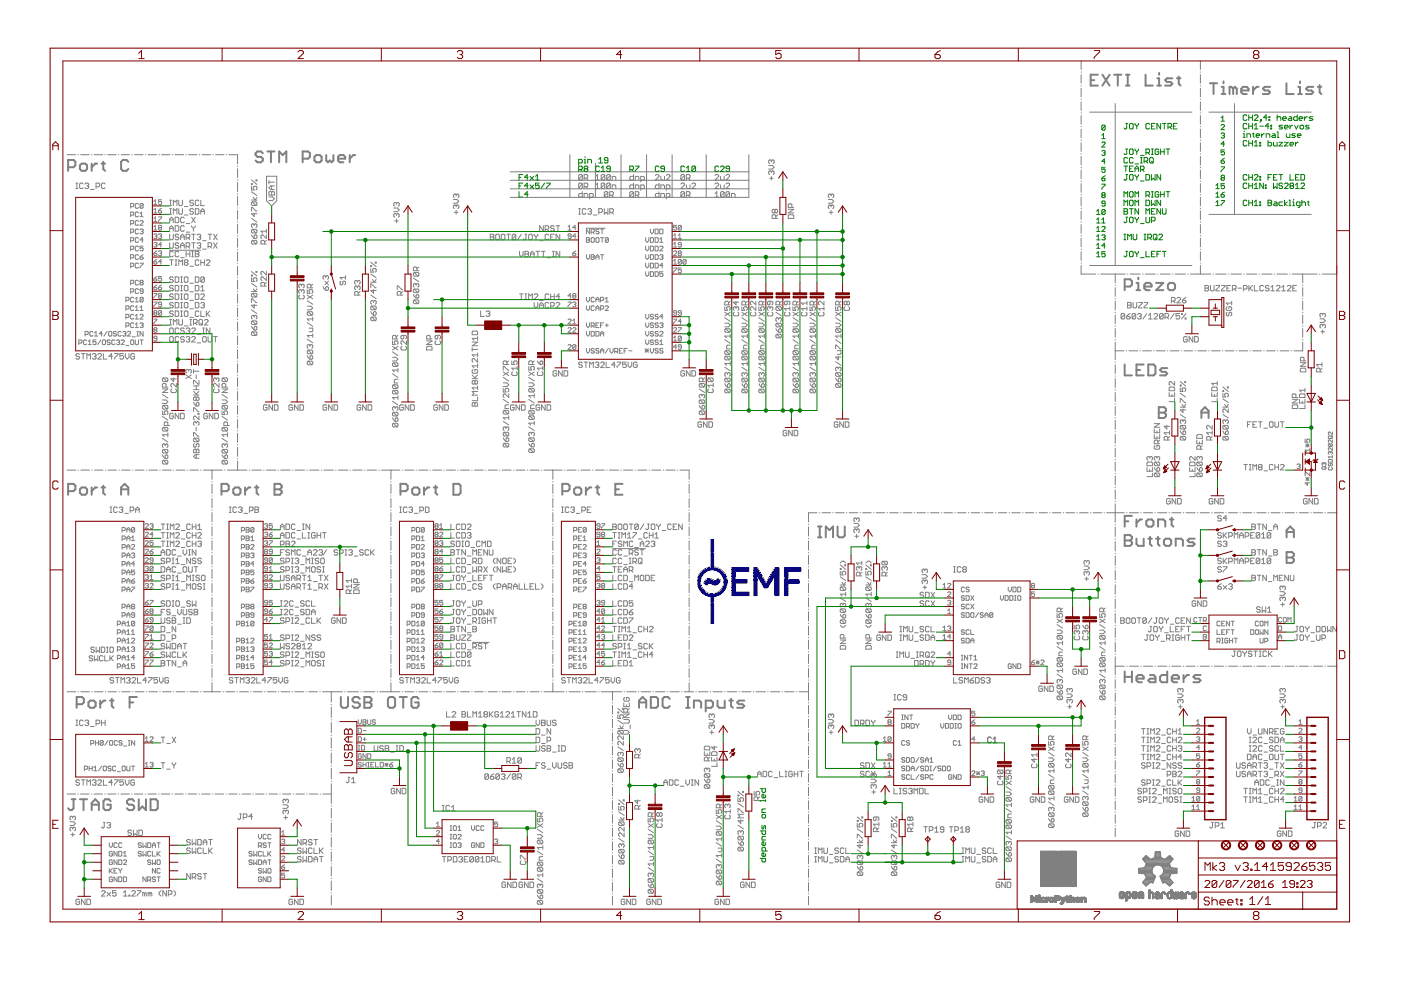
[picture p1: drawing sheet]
<svg xmlns="http://www.w3.org/2000/svg" width="420mm" height="297mm" viewBox="0 0 420 297" stroke-linecap="round" stroke-linejoin="round" font-family="sans-serif">
<g fill="none" stroke="#808080" stroke-width=".59">
<path d="M327.1 24h1.1M329.2 22.4h-2.1v3.3h2.1M330.6 22.4l2.2 3.3M332.8 22.4l-2.2 3.3M334.1 22.4h2.2M335.2 22.4v3.3M337.7 22.4h1.1M337.7 25.7h1.1M338.2 22.4v3.3M343.6 22.4v3.3h2.1M347.1 25.7h1.1M347.1 23.5h.5v2.2"/>
<path d="M347.6 21.9v.5M351.6 23.5h-1.6l-.6 .5 .6 .6h1l.6 .5-.6 .6h-1.6M353 23.5h1M353.5 22.9v2.2l.5 .6M362.9 25h2.1M363.9 25v3.2M366.4 26h.5v2.2M366.4 28.2h1.1M366.9 24.4v.6M369.8 26.6l-.5-.6h-.6v2.2M369.8 26.6v1.6M369.8 26.6l.6-.6 .5 .6v1.6"/>
<path d="M372.3 27.1h2.1v-.5l-.5-.6h-1.1l-.5 .6v1.1l.5 .5h1.1M375.8 26v2.2M377.4 26h-.5l-1.1 1.1M380.9 26h-1.6l-.6 .6 .6 .5h1.1l.5 .6-.5 .5h-1.7M385.8 25v3.2h2.2M389.3 26h.6v2.2M389.3 28.2h1.1M389.9 24.4v.6M393.8 26h-1.6l-.5 .6 .5 .5h1.1l.5 .6-.5 .5h-1.6M395.2 26h1.1M395.8 25.5v2.2l.5 .5M20.4 50.1h1.7l.5-.5v-1.1l-.5-.6h-1.7v3.3"/>
<path d="M24 49.6l.5-.6h1.1l.5 .6v1.1l-.5 .5h-1.1l-.5-.5zM27.5 49v2.2M29.1 49h-.5l-1.1 1.1M30.4 49h1.1M31 48.5v2.2l.5 .5M38.5 48.5l-.6-.6h-1l-.6 .6v2.2l.6 .5h1l.6-.5M78.8 45.9l-.5-.5h-1.1l-.6 .5v.6l.6 .5h1.1l.5 .6v.5l-.5 .5h-1.1l-.6-.5M80.2 45.4h2.1M81.3 45.4v3.2M83.7 48.6v-3.2l1.1 1.1 1.1-1.1v3.2M90.8 47.6h1.6l.5-.6v-1.1l-.5-.5h-1.6v3.2M94.3 47l.5-.5h1.1l.6 .5v1.1l-.6 .5h-1.1l-.5-.5z"/>
<path d="M97.8 46.5v1.6l.6 .5 .5-.5 .6 .5 .5-.5v-1.6M101.4 47.6h2.1v-.6l-.5-.5h-1.1l-.5 .5v1.1l.5 .5h1.1M104.9 46.5v2.1M106.5 46.5h-.5l-1.1 1.1M337.3 85.9h1.6l.6-.6v-1l-.6-.6h-1.6v3.3M340.8 84.8h.6v2.2M340.8 87h1.1M341.4 83.2v.5M343.2 85.9h2.2v-.6l-.6-.5h-1.1l-.5 .5v1.1l.5 .6h1.1M346.7 84.8h2.2l-2.2 2.2h2.2M350.8 84.8h1.1l.5 .5v1.1l-.5 .6h-1.1l-.6-.6v-1.1zM337.3 109.3v3.2h2.2"/>
<path d="M340.8 110.9h1.1M343 109.3h-2.2v3.2h2.2M344.4 109.3h1.6l.5 .5v2.2l-.5 .5h-1.6zM350.1 110.3h-1.7l-.5 .6 .5 .5h1.1l.6 .6-.6 .5h-1.6M347.5 123.7h1.6M347.5 122h1.6l.6 .6v.5l-.6 .6 .6 .5v.6l-.6 .5h-1.6zM360.3 125.3v-2.2l1.1-1.1 1.1 1.1v2.2M360.3 123.7h2.2M20.4 147.2h1.7l.5-.5v-1.1l-.5-.6h-1.7v3.3M24.5 146.1h1.1l.5 .6v1l-.5 .6h-1.1l-.5-.6v-1zM27.5 146.1v2.2M29.1 146.1h-.5l-1.1 1.1"/>
<path d="M30.4 146.1h1.1M31 145.6v2.1l.5 .6M36.3 148.3v-2.2l1.1-1.1 1.1 1.1v2.2M36.3 146.7h2.2M66.4 147.2h1.7l.5-.5v-1.1l-.5-.6h-1.7v3.3M70 146.7l.5-.6h1.1l.5 .6v1l-.5 .6h-1.1l-.5-.6zM73.5 146.1v2.2M75.1 146.1h-.5l-1.1 1.1M76.4 146.1h1.1M77 145.6v2.1l.5 .6M82.3 145h1.6l.6 .6v.5l-.6 .6 .6 .5v.5l-.6 .6h-1.6zM82.3 146.7h1.6"/>
<path d="M120.1 147.2h1.6l.6-.5v-1.1l-.6-.6h-1.6v3.3M123.6 146.7l.6-.6h1l.6 .6v1l-.6 .6h-1l-.6-.6zM127.1 146.1v2.2M128.8 146.1h-.6l-1.1 1.1M130.1 146.1h1.1M130.6 145.6v2.1l.6 .6M136 145h1.6l.5 .6v2.1l-.5 .6h-1.6zM168.6 147.2h1.7l.5-.5v-1.1l-.5-.6h-1.7v3.3M172.2 146.7l.5-.6h1.1l.5 .6v1l-.5 .6h-1.1l-.5-.6zM175.7 146.1v2.2M177.3 146.1h-.5l-1.1 1.1M178.6 146.1h1.1"/>
<path d="M179.2 145.6v2.1l.5 .6M184.5 146.7h1.1M186.7 145h-2.2v3.3h2.2M245.3 157.8h1.1M245.9 157.8v3.3M251.2 157.8v2.7l.5 .6h1.1l.5-.6v-2.7M337.3 156.3h1.1M339.5 154.6h-2.2v3.3M340.8 155.7v2.2M342.5 155.7h-.6l-1.1 1.1M343.8 156.3l.5-.6h1.1l.5 .6v1l-.5 .6h-1.1l-.5-.6zM347.3 157.9v-2.2h1.6l.6 .6v1.6"/>
<path d="M350.8 155.7h1.1M351.4 155.2v2.1l.5 .6M385.8 159.4h2.2M245.3 161.1h1.1M247.6 161.1v-3.3l1.2 1.1 1-1.1v3.3M337.3 160.4h1.6l.6 .5v.6l-.6 .5 .6 .5v.6l-.6 .5h-1.6zM337.3 162h1.6M340.8 161.5v1.6l.6 .5h1.6v-2.1M344.4 161.5h1M344.9 160.9v2.2l.5 .5M346.7 161.5h1.1M347.3 160.9v2.2l.5 .5"/>
<path d="M349.1 162l.5-.5h1.1l.5 .5v1.1l-.5 .5h-1.1l-.5-.5zM352.6 163.6v-2.1h1.6l.6 .5v1.6M358.3 161.5h-1.6l-.6 .5 .6 .5h1l.6 .6-.6 .5h-1.6M385.8 161.1v-2.2l1.1-1.1 1.1 1.1v2.2M385.8 165.5h1.7l.5 .5v.6l-.5 .5 .5 .5v.6l-.5 .5h-1.7zM385.8 167.1h1.7M23 211.1h1.6l.5-.6v-1l-.5-.6h-1.6v3.3M27.1 210h1.1l.5 .5v1.1l-.5 .6h-1.1l-.6-.6v-1.1zM30.1 210v2.2M31.7 210h-.6l-1 1.1M33 210h1.1M33.5 209.5v2.1l.6 .6"/>
<path d="M38.9 210.5h1.1M41 208.9h-2.1v3.3M102.2 208.9v2.7l.5 .6h1.1l.6-.6v-2.7M107.9 209.5l-.5-.6h-1.1l-.6 .6v.5l.6 .5h1.1l.5 .6v.5l-.5 .6h-1.1l-.6-.6M109.3 208.9h1.6l.5 .6v.5l-.5 .5 .5 .6v.5l-.5 .6h-1.6zM109.3 210.5h1.6M116.9 208.9h1l.6 .6v2.1l-.6 .6h-1l-.6-.6v-2.1zM119.8 208.9h2.2M120.9 208.9v3.3M125.5 209.5l-.5-.6h-1.1l-.5 .6v2.1l.5 .6h1.1l.5-.6v-1.1h-1M191.6 210.5h2.2M191.6 212.2v-2.2l1.1-1.1 1.1 1.1v2.2"/>
<path d="M195.2 208.9h1.6l.5 .6v2.1l-.5 .6h-1.6zM200.9 209.5l-.6-.6h-1.1l-.5 .6v2.1l.5 .6h1.1l.6-.6M205.8 208.9h1M205.8 212.2h1M206.3 208.9v3.3M208.1 212.2v-2.2h1.6l.6 .5v1.7M211.6 212.2h1.7l.5-.6v-1.1l-.5-.5h-1.7v3.3M215.2 210v1.6l.5 .6h1.6v-2.2M218.7 210h1.1M219.2 209.5v2.1l.6 .6M223.2 210h-1.6l-.5 .5 .5 .6h1.1l.5 .5-.5 .6h-1.6M337.3 201.3v3.2"/>
<path d="M337.3 202.9h2.2M339.5 201.3v3.2M340.8 203.4h2.2v-.5l-.5-.6h-1.1l-.6 .6v1.1l.6 .5h1.1M344.9 202.3h1.1l.5 .6v1.6h-1.6l-.5-.5 .5-.6h1.6M350.1 201.3v3.2h-1.7l-.5-.5v-1.1l.5-.6h1.7M351.4 203.4h2.2v-.5l-.6-.6h-1l-.6 .6v1.1l.6 .5h1M354.9 202.3v2.2M356.6 202.3h-.6l-1.1 1.1M360 202.3h-1.6l-.5 .6 .5 .5h1.1l.5 .6-.5 .5h-1.6M21.5 239.6h1.1M22.1 239.6v2.7l-.6 .5h-.5l-.6-.5M24 239.6h2.1"/>
<path d="M25 239.6v3.2M41.6 239.6v3.2l1.1-1.1 1.1 1.1v-3.2M45.1 239.6h1.7l.5 .5v2.2l-.5 .5h-1.7zM27.5 242.8v-2.1l1.1-1.1 1.1 1.1v2.1M27.5 241.2h2.2M33.2 240.1l-.6-.5h-1l-.6 .5v2.2l.6 .5h1l.6-.5v-1.1h-1.1M40.2 240.1l-.5-.5h-1.1l-.5 .5v.6l.5 .5h1.1l.5 .5v.6l-.5 .5h-1.1l-.5-.5"/>
</g>
<g fill="none" stroke="#808080" stroke-width=".3">
<path d="M324.2 18.3v2.5M360 18.3v2.5M324.2 21.5v.2M324.2 22.4v2.5M324.2 25.6v.2M324.2 26.5v2.5M324.2 29.7v.1M324.2 30.5v2.6M324.2 33.8v.1M324.2 34.6v2.6M324.2 37.9v.1M324.2 38.7v2.6"/>
<path d="M326.8 33.6h30.6M334.5 31.1v48.5M360 21.5v.2M360 22.4v2.5M360 25.6v.2M360 26.5v2.5M360 29.7v.1M360 30.5v2.6M360 33.8v.1M360 34.6v2.6M360 37.9v.1M360 38.7v2.6"/>
<path d="M362.6 33.6h30.6M370.2 31.1v33.2M20.1 46.4h2.6M22.8 54.9h.5M22.8 56.5h.5M23.1 54.9v1.6M23.4 46.4h.1M24.2 46.4h2.5M25 55.2l-.3-.3h-.5l-.3 .3v1.1l.3 .2h.5l.3-.2M25.5 55.2l.3-.3h.5l.3 .3-.3 .5M26.1 55.7h.2M26.3 55.7l.3 .3-.3 .5h-.5l-.3-.2"/>
<path d="M27.2 56.8h1.1M27.4 46.4h.1M28.2 46.4h2.6M28.8 56h.8l.3-.3v-.5l-.3-.3h-.8v1.6M31.5 46.4h.1M31.5 55.2l-.2-.3h-.6l-.2 .3v1.1l.2 .2h.6l.2-.2M32.3 46.4h2.5M35.5 46.4h.1M36.3 46.4h2.6M39.6 46.4h.1M40.4 46.4h2.5M43.6 46.4h.1"/>
<path d="M44.4 46.4h2.6M47.6 46.4h.2M48.5 46.4h2.5M48.5 59.9h-1v.7l.5-.3 .5 .3-.3 .7-.7-.2M51.7 46.4h.1M52.5 46.4h2.6M55.8 46.4h.1M56.6 46.4h2.5M59.8 46.4h.1M60.6 46.4h2.6M63.8 46.4h.2M64.7 46.4h2.5"/>
<path d="M67.9 46.4h.1M68.7 46.4h2.5v2.6M71.2 49.7v.2M71.2 50.6v2.6M71.2 53.9v.1M71.2 54.7v2.7M71.2 58.1v.1M71.2 58.9v2.7M75.4 55h.3v.3h-.3zM75.4 55.8v1.1h.8l-.3-.5 .3-.6h.6l.2 .3v.6l-.2 .2M75.4 60h1.6M75.4 57.5l1.6 1.1"/>
<path d="M75.4 53.9l1.6 1.4M75.9 59.1l.6 .9 .5-.9M76.8 53.9h.2v.3h-.2zM79.9 52.8h3.1v7.4l-1.5 1.5-1.6-1.5zM80.6 54.1v1.1M80.6 57.6l.3-.2 .6 .2 .5-.2 .3 .2v.9h-1.7zM80.6 59h1.1l.6 .6-.6 .5h-1.1M80.6 54.6h1.7M81.5 55.7v1.1M81.5 57.6v.9M82.3 55.7h-1.1l-.6 .6 .6 .5h1.1M136 59.8h1.1l.5 .5-.5 .6h-1.1"/>
<path d="M136.8 58.4l-.3-.2-.5 .2v.6l.2 .2M136.8 58.4l.3-.2 .5 .2v.6l-.3 .2M136.8 58.4v.3M153 51.5h71.6M153 54h71.6M153 56.6h71.6M170.9 46.4v12.8M174.6 52.6l-.3-.3h-.5l-.3 .3v1.1M174.6 55.2l-.3-.3h-.5l-.3 .3v1.1M174.6 57.4v1.7h-.8l-.3-.3v-.5l.3-.3h.8M174.6 52.6v1.1l-.3 .3h-.5l-.3-.3M174.6 55.2v1.1l-.3 .2h-.5l-.3-.2"/>
<path d="M174.6 52.6l-1.1 1.1M174.6 55.2l-1.1 1.1M175.2 53.4h.8l.3-.3v-.5l-.3-.3h-.8v1.7M175.2 56h.8l.3-.3v-.5l-.3-.3h-.8v1.6M175.2 59.1v-1.1h.8l.3 .3v.8M175.7 53.4l.6 .6M175.7 56l.6 .5M176.8 59.1h.9l.2-.3v-.5l-.2-.3h-.9v1.6M178.6 48.9v10.3M178.6 54h1.1M178.6 56.5h1.1M178.6 55.4l.6-.5v1.6"/>
<path d="M178.6 52.9l.6-.6v1.7M181.4 52.6l-.3-.3h-.5l-.3 .3v1.1M181.4 52.6v1.1l-.3 .3h-.5l-.3-.3M181.4 55.2l-.3-.3h-.5l-.3 .3v1.1M181.4 55.2v1.1l-.3 .2h-.5l-.3-.2M181.4 55.2l-1.1 1.1M181.4 52.6l-1.1 1.1M182.3 57.7v1.1l-.3 .3h-.5l-.3-.3M182.3 57.7l-.3-.3h-.5l-.3 .3v1.1M182.3 57.7l-1.1 1.1M182.9 58.5h.8l.2-.2v-.6l-.2-.3h-.8v1.7M183 52.6l-.2-.3h-.6l-.3 .3v1.1"/>
<path d="M183 52.6v1.1l-.2 .3h-.6l-.3-.3M183 55.2l-.2-.3h-.6l-.3 .3v1.1M183 55.2v1.1l-.2 .2h-.6l-.3-.2M183 55.2l-1.1 1.1M183 52.6l-1.1 1.1M183.4 58.5l.5 .6M183.6 54v-1.1h.8l.3 .2v.9M183.6 56.5v-1.1h.8l.3 .3v.8M186.2 46.4v12.8M190 52.3v1.7h-.9l-.2-.3v-.6l.2-.2h.9M190 54.9v1.6h-.9l-.2-.2v-.6l.2-.3h.9M190 57.7v1.1l-.3 .3h-.6l-.2-.3"/>
<path d="M190 57.7l-.3-.3h-.6l-.2 .3v1.1M190 57.7l-1.1 1.1M190.5 58.5h.8l.3-.2v-.6l-.3-.3h-.8v1.7M190.5 56.5v-1.1h.8l.3 .3v.8M190.5 54v-1.1h.8l.3 .2v.9M191.1 58.5l.5 .6M192.2 54h.8l.3-.3v-.6l-.3-.2h-.8v1.6M192.2 56.5h.8l.3-.2v-.6l-.3-.3h-.8v1.7M193.9 46.4v12.8M196.5 52.6l.3-.3h.6l.2 .3v.3l-1.1 1.1h1.1M197.6 54.9v1.6h-.8l-.3-.2v-.6l.3-.3h.8M197.6 57.4v1.7h-.8l-.3-.3v-.5l.3-.3h.8"/>
<path d="M198.2 52.9v.8l.3 .3h.8v-1.1M198.2 59.1v-1.1h.8l.3 .3v.8M198.2 56.5v-1.1h.8l.3 .3v.8M199.8 52.6l.3-.3h.6l.2 .3v.3l-1.1 1.1h1.1M199.8 56.5h.9l.2-.2v-.6l-.2-.3h-.9v1.7M199.8 59.1h.9l.2-.3v-.5l-.2-.3h-.9v1.6M201.6 46.4v12.8M204.2 55.2l.3-.3h.5l.3 .3v.2l-1.1 1.1h1.1M205.3 52.6l-.3-.3h-.5l-.3 .3v1.1M205.3 52.6v1.1l-.3 .3h-.5l-.3-.3M205.3 57.7v1.1l-.3 .3h-.5l-.3-.3M205.3 57.7l-.3-.3h-.5l-.3 .3v1.1"/>
<path d="M205.3 52.6l-1.1 1.1M205.3 57.7l-1.1 1.1M205.8 53.4h.9l.2-.3v-.5l-.2-.3h-.9v1.7M205.8 55.4v.9l.3 .2h.8v-1.1M205.8 58.5h.9l.2-.2v-.6l-.2-.3h-.9v1.7M206.4 53.4l.5 .6M206.4 58.5l.5 .6M207.5 55.2l.3-.3h.5l.3 .3v.2l-1.1 1.1h1.1M211.8 46.4v12.8M214.4 52.6l.3-.3h.5l.3 .3v.3l-1.1 1.1h1.1M214.4 55.2l.3-.3h.5l.3 .3v.2l-1.1 1.1h1.1M214.4 59.1h1.1"/>
<path d="M214.4 58l.6-.6v1.7M216.1 52.9v.8l.2 .3h.9v-1.1M216.1 55.4v.9l.2 .2h.9v-1.1M217.2 57.7v1.1l-.3 .3h-.6l-.2-.3M217.2 57.7l-.3-.3h-.6l-.2 .3v1.1M217.2 57.7l-1.1 1.1M217.7 52.6l.3-.3h.5l.3 .3v.3l-1.1 1.1h1.1M217.7 55.2l.3-.3h.5l.3 .3v.2l-1.1 1.1h1.1M218.8 57.7v1.1l-.3 .3h-.5l-.3-.3M218.8 57.7l-.3-.3h-.5l-.3 .3v1.1M218.8 57.7l-1.1 1.1M219.4 59.1v-1.1h.8l.3 .3v.8"/>
<path d="M224.6 46.4v12.8h-71.6M230.5 49.6h1.1l.6 .5-.6 .6h-1.1M230.8 53.4h1.1M231.3 48.2l-.2-.3-.6 .3v.5l.3 .3M231.3 48.2v.3M231.3 51.5v.3M231.3 52.9v1.1M231.3 51.5l-.2-.3-.6 .3v.5l.3 .3M231.3 51.5l.3-.3 .6 .3v.5l-.3 .3M231.3 48.2l.3-.3 .6 .3v.5l-.3 .3M248.4 59.8h1.1l.5 .5-.5 .6h-1.1M249.2 58.4v.3"/>
<path d="M249.2 58.4l-.2-.2-.6 .2v.6l.3 .2M249.2 58.4l.3-.2 .5 .2v.6l-.2 .2M324.2 42v.1M324.2 42.8v2.6M324.2 46.1v.1M324.2 46.9v2.6M324.2 50.1v.2M324.2 51v2.6M324.2 54.2v.2M324.2 55.1v2.5M324.2 58.3v.2M324.2 59.1v2.6"/>
<path d="M360 42v.1M360 42.8v2.6M360 46.1v.1M360 46.9v2.6M360 50.1v.2M360 51v2.6M360 54.2v.2M360 55.1v2.5M360 58.3v.2M360 59.1v2.6M39.2 62h.7l.2-.3-.2-.7h-.7v1.4M39.2 79.8h.7l.2-.2-.2-.7h-.7v1.4"/>
<path d="M39.2 77.3h.7l.2-.3-.2-.7h-.7v1.4M39.2 64.5h.7l.2-.2-.2-.7h-.7v1.4M39.2 67.1h.7l.2-.3-.2-.7h-.7v1.4M39.2 69.6h.7l.2-.2-.2-.7h-.7v1.4M39.2 72.2h.7l.2-.3-.2-.7h-.7v1.4M39.2 74.7h.7l.2-.2-.2-.7h-.7v1.4M41.5 61.2l-.2-.2-.7 .2v1l.2 .2 .7-.2M41.5 63.8l-.2-.2-.7 .2v.9l.2 .3 .7-.3M41.5 66.4l-.2-.3-.7 .3v.9l.2 .2 .7-.2M41.5 68.9l-.2-.2-.7 .2v.9l.2 .3 .7-.3M41.5 71.5l-.2-.3-.7 .3v.9l.2 .2h.5l.2-.2M41.5 74l-.2-.2-.7 .2v1l.2 .2 .7-.2"/>
<path d="M41.5 76.6l-.2-.3-.7 .3v.9l.2 .2 .7-.2M41.5 79.1l-.2-.2-.7 .2v1l.2 .2 .7-.2M42 78.9h.9l-.9 1.4M42 68.9l.7-.2 .2 .2-.2 .5M42 77h.7l.2 .5-.7 .2zM42 66.4l.2-.3 .7 .3-.9 1.1h.9M42 65h.9M42 64l.5-.4v1.4M42.5 69.4h.2M42.7 69.4l.2 .2-.2 .5-.7-.3M42.9 61.2l-.2-.2-.7 .2v1M42.9 71.9h-.9l.7-.7v1.4"/>
<path d="M42.9 73.8h-.9v.7l.7-.2 .2 .7-.2 .2-.7-.2M42.9 61.2v1l-.2 .2-.7-.2M42.9 61.2l-.9 1M42.9 76.3l-.9 .7M46.1 70.3l.7-.2 .3 .2-.3 .5M46.1 63.8h1M46.1 72.9l.7-.2 .3 .2-.3 .5M46.1 75.9h.7l.3 .5-.7 .2zM46.1 78.5h.7l.3 .4-.3 .3h-.4zM46.1 69h1M46.1 60.3l.5-.4v1.4M46.1 62.9l.5-.5v1.4"/>
<path d="M46.1 65.5l.5-.5v1.4M46.1 68l.5-.5v1.5M46.1 61.3h1M46.1 66.4h1M46.6 70.8h.2M46.6 73.4h.2M46.8 70.8l.3 .2-.3 .5-.7-.2M46.8 73.4l.3 .2-.3 .5-.7-.3M47.1 75.2l-1 .7M47.1 77.8l-1 .7M47.5 63.1h.7l.3 .5-.7 .2zM47.5 70.3l.7-.2 .3 .2-.3 .5"/>
<path d="M47.5 75.4l.7-.2 .3 .2-.3 .5M47.5 65h1l-1 1.4M47.8 68.2l-.3-.2 .3-.5 .7 .3-.3 .4M47.8 68.2l-.3 .3 .3 .5 .7-.3-.3-.5M47.8 68.2h.4M48 75.9h.2M48 70.8h.2M48.2 70.8l.3 .2-.3 .5-.7-.2M48.2 75.9l.3 .3-.3 .4-.7-.2M48.5 73.4h-1l.7-.7v1.4M48.5 62.4l-1 .7M48.5 78.5h-1l.7-.7v1.4"/>
<path d="M50.8 75h9.3M50.9 70.2v1.4l.3 .3h.5l.3-.3v-1.4M50.9 61.6h.5M50.9 60h.5M50.9 66.7v-1l.5-.6 .6 .6v1M50.9 69.3v-1.1l.5-.5 .6 .5v1.1M50.9 72.8v1.3l.3 .3h.5l.3-.3v-1.3M50.9 64.2h.5M50.9 62.5h.5M50.9 68.5h1.1M50.9 77.9h1.1M50.9 65.9h1.1"/>
<path d="M51.2 60v1.6M51.2 62.5v1.7M51.4 77.9v1.6M52 75.6l-.3-.3h-.5l-.3 .3v1.1l.3 .3h.5l.3-.3M52 61.6v-1.6l.5 .5 .6-.5v1.6M52 64.2v-1.7l.5 .6 .6-.6v1.7M52.5 65.1h.8l.3 .3v1.1l-.3 .2h-.8zM52.5 67.7h.8l.3 .2v1.1l-.3 .3h-.8zM52.5 77.9h.6M52.5 79.5h.6M52.8 77.9v1.6M53.6 73l-.3-.2h-.5l-.3 .5 .3 .3h.5l.3 .5-.3 .3h-.5l-.3-.3"/>
<path d="M53.6 60v1.4l.3 .2h.5l.3-.2v-1.4M53.6 70.5l-.3-.3h-.5l-.3 .6 .3 .2h.5l.3 .6-.3 .3h-.5l-.3-.3M53.6 75.6l-.3-.3h-.5l-.3 .3v1.1l.3 .3h.5l.3-.3M53.6 62.5v1.4l.3 .3h.5l.3-.3v-1.4M53.6 79.5v-1.6l.6 .5 .5-.5v1.6M54.2 74.4v-1.1l.5-.5 .6 .5v1.1M54.2 71.9v-1.1l.5-.6 .6 .6v1.1M54.2 77.2h1.1M54.2 71h1.1M54.2 73.6h1.1M55.3 65.4l-.3-.3h-.6l-.2 .3v1.1l.2 .2h.6l.3-.2M55.3 67.9l-.3-.2h-.6l-.2 .2v1.1l.2 .3h.6l.3-.3"/>
<path d="M55.3 64.5h1.1M55.3 61.9h1.1M55.5 78.7l-.2 .3 .2 .5h.6l.3-.3-.3-.5M55.5 78.7l-.2-.3 .2-.5h.6l.3 .2-.3 .6M55.5 78.7h.6M55.8 67h1.1M55.8 76.1h1.1M55.8 71.3h.8l.3-.3v-.5l-.3-.3h-.8v1.7M55.8 73.9h.8l.3-.3v-.6l-.3-.2h-.8v1.6M55.8 75.3v1.7M55.8 69.6h1.1M56.4 71.3l.5 .6"/>
<path d="M56.4 73.9l.5 .5M56.9 75.3v1.7M56.9 79.8h1.1M57.5 75.3h.5M57.5 77h.5M57.5 70.2h1.1M57.5 65.1l1.1 1.6M57.5 72.8h1.1M57.5 67.7v.2l.5 .6M57.7 75.3v1.7M58 60.3l-.3-.3h-.5l-.3 .3 .3 .5h.5l.3 .3-.3 .5h-.5l-.3-.2M58 62.8l-.3-.3h-.5l-.3 .3 .3 .6h.5l.3 .2-.3 .6h-.5l-.3-.3"/>
<path d="M58 68.5v.8M58 70.2v1.7M58 72.8v1.6M58.6 62.5h.8l.2 .3v1.1l-.2 .3h-.8zM58.6 75.3h.8l.2 .3-.2 .5 .2 .6-.2 .3h-.8zM58.6 67.7v.2l-.6 .6M58.6 76.1h.8M58.6 65.1l-1.1 1.6M59.1 73l.3-.2h.5l.3 .2-.3 .6M59.1 70.5l.3-.3h.5l.3 .3-.3 .5M59.6 78.1l-.2-.2h-.6l-.2 .2v1.1l.2 .3h.6l.2-.3M59.6 60.3l-.2-.3h-.6l-.2 .3v1.1l.2 .2h.6l.2-.2"/>
<path d="M59.7 71h.2M59.7 73.6h.2M59.9 71l.3 .3-.3 .6h-.5l-.3-.3M59.9 73.6l.3 .3-.3 .5h-.5l-.3-.3M60.2 60v1.6h1.1M60.2 63.4h1.1M60.2 64.2v-1.1l.6-.6 .5 .6v1.1M60.2 77.9v1.6M60.2 78.7h1.1M60.8 72.1h1M60.8 74.7h1M61.3 77.9v1.6"/>
<path d="M61.9 78.1l.2-.2h.6l.2 .2v.3l-1 1.1h1M62.4 73.9h.8l.3-.3v-.6l-.3-.2h-.8v1.6M62.4 70.2h1.1M62.9 70.2v1.7M62.9 73.9l.6 .5M64.1 70.2l1.1 1.7M64.1 72.8l1.1 1.6M65.2 70.2l-1.1 1.7M65.2 72.8l-1.1 1.6M71.2 62.3v.1M71.2 63.1v2.6M71.2 66.4v.2"/>
<path d="M71.2 67.3v2.6M71.2 70.6v.2M71.2 71.4v2.7M71.2 74.8v.1M71.2 75.6v2.7M71.2 79v.1M71.2 79.8v2.7M75.4 63.2v-1h.3l1.1 1h.2M75.4 70.4l.8 1.1M75.4 65.4l1.6 1.1M75.7 60.5l-.3 .3v.5l.3 .3h1.1M75.7 68.7l-.3 .3v.6l.3 .2h1.1"/>
<path d="M75.7 72.1l-.3 .2v.6l.3 .2h1.1M75.7 60.5h1.1l.2 .3v.5l-.2 .3M75.7 68.7h1.1l.2 .3v.6l-.2 .2M75.7 72.1h1.1l.2 .2v.6l-.2 .2M75.7 72.1l1.1 1M75.7 68.7l1.1 1.1M75.7 60.5l1.1 1.1M76.2 67.4l-.3-.3-.5 .3v.5l.3 .3M76.2 67.4l.3-.3 .5 .3v.5l-.2 .3M76.2 70.7l.6-.3 .2 .3v.5l-.2 .3h-.6zM76.2 63.8v1.1l-.8-.8h1.6M76.2 67.4v.2"/>
<path d="M79.3 73.1v-.8l-.2-.2h-.6l-.2 .2v.8h1.6M79.9 70.4v1.1l-1.1-1.1-.5 .3v.5l.2 .3M79.9 69.3h-1.6l.5 .5M79.9 68.7v1.1M79.9 72.1l-.6 .5M111.2 79.7h.3v.2h-.3zM111.2 78.6l1.6 1.3M112.5 78.6h.3v.2h-.3zM118.1 62.4h1.1l.5 .5-.5 .6h-1.1M118.4 66.2h1M118.9 64.3l-.3-.3-.5 .3v.5l.3 .3M118.9 61v.3"/>
<path d="M118.9 64.3v.3M118.9 65.7v1M118.9 61l-.3-.3-.5 .3v.5l.3 .3M118.9 64.3l.3-.3 .5 .3v.5l-.3 .3M118.9 61l.3-.3 .5 .3v.5l-.3 .3M136.2 63.6h1.1M136.8 61.7l-.3-.3-.5 .3v.6l.2 .2M136.8 61.7l.3-.3 .5 .3v.6l-.3 .2M136.8 61.7v.3M136.8 63.1v1.1M147 70.2h.8l.3 .3-.3 .5 .3 .6-.3 .3h-.8zM147 71h.8"/>
<path d="M148.9 70.2h.6l.3 .3v1.1l-.3 .3h-.6l-.2-.3v-1.1zM150.6 70.2h.5l.3 .3v1.1l-.3 .3h-.5l-.3-.3v-1.1zM152 70.2h1.1M152.5 70.2v1.7M154.7 70.5l-.3-.3h-.5l-.3 .3v1.1M154.7 70.5v1.1l-.3 .3h-.5l-.3-.3M154.7 70.5l-1.1 1.1M155.8 75.3v1.1l.5 .6 .6-.6v-1.1M156.3 70.2l-1 1.7M157.4 75.3h.9l.2 .3-.2 .5 .2 .6-.2 .3h-.9zM157.4 76.1h.9M157.4 70.2h.6"/>
<path d="M157.7 70.2v1.4l-.3 .3-.5-.3M158.8 70.2h.6l.2 .3v1.1l-.2 .3h-.6l-.3-.3v-1.1zM159.1 77v-1.1l.5-.6 .6 .6v1.1M159.1 76.1h1.1M160.2 70.2v.3l.5 .5M160.7 71v.9M160.7 75.3h1.1M161.3 70.2v.3l-.6 .5M161.3 75.3v1.7M161.8 72.1h1.1M162.4 75.3h1.1M162.9 67.7v1.6l-1.1-1.6v1.6"/>
<path d="M162.9 75.3v1.7M163.5 68.7h.8l.3-.2v-.6l-.3-.2h-.8v1.6M164 68.7l.6 .6M164 77.2h1.1M164.6 70.5l-.3-.3h-.5l-.3 .3v1.1l.3 .3h.5l.3-.3M165.1 71h.6M165.7 75.3h.5M165.7 77h.5M165.9 75.3v1.7M166.2 67.9l-.3-.2h-.5l-.3 .5 .3 .3h.5l.3 .5-.3 .3h-.5l-.3-.3M166.2 70.2h-1.1v1.7h1.1M166.8 67.7h1.1"/>
<path d="M167.3 67.7v1.6M167.9 70.2v1.7l-1.1-1.7v1.7M167.9 75.3v1.7l-1.1-1.7v1.7M170.3 69h1M170.3 68l.5-.5v1.5M171.3 70.8h-.7l-.3-.2 .3-.5 .7 .2v1l-.3 .2-.7-.2M171.7 75.9h.8l.2 .5-.7 .2-.3-.2zM172.7 75.2l-1 .7M172.7 68.2h-1l.8-.7v1.5M172.7 70.8h-1l.8-.7v1.4M173.5 64.2h.6M173.5 62.5h.6"/>
<path d="M173.8 62.5v1.7M175.7 62.8l-.2-.3h-.6l-.3 .3v1.1l.3 .3h.6l.2-.3M175.8 68.4h5.7M175.9 71.2h.7l.2 .3-.2 .4 .2 .5-.2 .2h-.7zM175.9 76.3v1l.4 .4 .5-.4v-1M175.9 71.9h.7M176.3 62.8l.3-.3h.5l.3 .3-.3 .6M176.8 68.7v1.4l-.9-1.4v1.4M176.8 63.4h.3M177.1 63.4l.3 .2-.3 .6h-.5l-.3-.3M177.3 69.6h.7l.2-.2-.2-.7h-.7v1.4M177.3 76.3h.7l.2 .3-.2 .4 .2 .5-.2 .2h-.7z"/>
<path d="M177.3 77h.7M177.5 71.2l.7 .3v.9l-.2 .2h-.5l-.2-.2v-.9zM177.8 69.6l.4 .5M177.9 64.5h1.1M178.7 77h.9M178.7 71.5l.2-.3 .7 .3v.9l-.2 .2h-.5l-.2-.2zM178.7 77.7v-.9l.5-.5 .4 .5v.9M179.6 63.6h.8l.3-.2v-.6l-.3-.3h-.8v1.7M179.6 68.9l-.2-.2-.7 .2 .2 .5 .7 .2-.2 .5-.7-.3M180.1 68.7h1M180.1 76.3h1M180.1 71.2h1"/>
<path d="M180.6 68.7v1.4M180.6 71.2v1.4M180.6 76.3v1.4M181.2 62.5v1.7l.6-.6 .5 .6v-1.7M182.5 71.5l-.3-.3-.7 .3v.9M182.5 71.5v.9l-.3 .2h-.4l-.3-.2M182.5 71.5l-1 .9M182.9 63.6h.8l.3-.2v-.6l-.3-.3h-.8v1.7M183.4 63.6l.6 .6M193.6 78.9v.9l.5 .5 .5-.5v-.9M193.6 76.3v1l.5 .4 .5-.4v-1M193.6 71.2v1l.5 .4 .5-.4v-1"/>
<path d="M193.6 73.8v.9l.5 .5 .5-.5v-.9M195.1 73.8h.6l.3 .2v1l-.3 .2h-.6zM195.1 78.9h.6l.3 .2v1l-.3 .2h-.6zM195.1 68.7v.9l.4 .5 .5-.5v-.9M195.1 71.2h.6l.3 .3v.9l-.3 .2h-.6zM195.1 76.3h.6l.3 .3v.9l-.3 .2h-.6zM196.5 78.9h.7l.2 .2v1l-.2 .2h-.7zM196.5 68.7h.7l.2 .2v.9l-.2 .3h-.7zM196.5 71.2h.7l.2 .3v.9l-.2 .2h-.7zM196.5 73.8h.7l.2 .2v1l-.2 .2h-.7zM196.5 76.3h.7l.2 .3v.9l-.2 .2h-.7zM197.9 71.7l.4-.5v1.4"/>
<path d="M197.9 76.6l.7-.3 .2 .3-.2 .4M197.9 68.7h.7l.2 .2v.9l-.2 .3h-.7zM197.9 74l.2-.2 .7 .2-.9 1.2h.9M197.9 72.6h.9M198.3 77h.3M198.6 77l.2 .3-.2 .4-.7-.2M198.8 79.6h-.9l.7-.7v1.4M202 75.4l.2-.2 .7 .2v.3l-.9 .9h.9M202 71.5h.9M202 70.6l.5-.5v1.4M202 73.1l.5-.4v1.4M202 78.2l.5-.4v1.4"/>
<path d="M202 74.1h.9M202 79.2h.9M202.9 67.5h-.9v.7l.5-.2 .4 .2-.2 .8-.7-.3M203.4 71.5h.9M203.4 70.6l.5-.5v1.4M203.6 75.9l-.2 .3 .2 .4 .7-.2-.2-.5M203.6 75.9l-.2-.2 .2-.5 .7 .2-.2 .5M203.6 75.9h.5M204.3 67.8l-.2-.3-.7 .3v.9M204.3 73.4h-.7l-.2-.3 .2-.4 .7 .2v.9l-.2 .3-.7-.3M204.3 67.8v.9l-.2 .3-.7-.3M204.3 78l-.9 .9"/>
<path d="M204.3 78l-.7-.2-.2 .2v.9M204.3 78v.9l-.2 .3h-.5l-.2-.3M204.3 67.8l-.9 .9M205.8 78l-.8-.2-.2 .2v.9M205.8 78v.9l-.3 .3h-.5l-.2-.3M205.8 78l-1 .9M232.4 63l-.3-.3-.5 .3v.5l.2 .3 .6-.3M232.4 63l.3-.3 .5 .3v.5l-.3 .3-.5-.3M232.4 63v.5M232.7 65.5v-.9l-.3-.2h-.6l-.2 .2v.9h1.6M233.2 64.4l-.5 .5M236.4 64.6l.3-.2h1.1l.2 .2v.9h-1.6z"/>
<path d="M236.4 62.7h1.6l-1.6 1.1h1.6M237.5 62.2v-.8l-.3-.3h-.5l-.3 .3v.8h1.6M248.7 63.6h1.1M249.2 61.7v.3M249.2 63.1v1.1M249.2 61.7l-.2-.3-.6 .3v.6l.3 .2M249.2 61.7l.3-.3 .5 .3v.6l-.2 .2M324.2 62.4v.1M324.2 63.2v2.6M324.2 66.5v.1M324.2 67.3v2.6M324.2 70.6v.1"/>
<path d="M324.2 71.4v2.6M324.2 74.7v.1M324.2 75.5v2.6M324.2 78.8v.1M324.2 79.6v2.5h4.4M326.8 79.6h30.6M360 62.4v.1M360 63.2v2.6M360 66.5v.1M360 67.3v2.6M360 70.6v.1M360 71.4v2.6"/>
<path d="M360 74.7v.1M360 75.5v2.6M360 78.8v.1M360 79.6v2.5M362.6 64.3h30.6M400.9 79.6v2.5h-4.4M27.9 99.6l-.3-.3-.7 .3v.9l.3 .2 .7-.2M28.3 99.8l.5-.5v1.4M32.1 99.3l-.9 1.4M32.6 99.6l.2-.3 .7 .3v.9l-.2 .2-.7-.2zM34.9 99.6l-.7-.3-.2 .5 .7 .2 .2 .5-.2 .2-.7-.2M36.3 99.6l-.2-.3-.7 .3v.9l.2 .2 .7-.2"/>
<path d="M36.8 99.6l.7-.3 .3 .3-.3 .4M37.8 90h.7l.2-.7-.2-.2h-.7v1.4M37.8 92.6h.7l.2-.7-.2-.2h-.7v1.4M37.8 95.2h.7l.2-.3-.2-.7h-.7v1.4M37.8 97.7h.7l.2-.7-.2-.2h-.7v1.4M38.2 99.6l.3-.3 .7 .3-1 1.1h1M39.2 84.9h.7l.2-.2-.2-.7h-.7v1.4M39.2 87.5h.7l.2-.2-.2-.7h-.7v1.4M40.1 97l-.2-.2-.7 .2v1l.2 .2 .7-.2M40.1 91.9l-.2-.2-.7 .2v.9l.2 .3 .7-.3M40.1 89.3l-.2-.2-.7 .2v1l.2 .2 .7-.2M40.1 94.5l-.2-.3h-.5l-.2 .3v.9l.2 .2 .7-.2"/>
<path d="M40.6 93.1h.9M40.6 98.2h.9M40.6 90.5h.9M40.6 95.6h.9M40.6 89.6l.4-.5v1.4M40.6 92.1l.4-.4v1.4M40.6 94.7l.4-.5v1.4M40.6 97.2l.4-.4v1.4M41.1 99.3h.4M41.3 99.3v1.4M41.5 84.2l-.2-.2-.7 .2v1l.2 .2 .7-.2M41.5 86.8l-.2-.2-.7 .2v.9l.2 .3 .7-.3"/>
<path d="M42 93.1h.9M42 94.5l.2-.3h.5l.2 .3-.9 1.1h.9M42 97l.7-.2 .2 .2-.2 .5M42 92.1l.5-.4v1.4M42.2 84.7l-.2 .2 .2 .5 .7-.2-.2-.5M42.2 84.7l-.2-.2 .2-.5 .7 .2-.2 .5M42.2 84.7h.5M42.5 97.5h.2M42.7 97.5l.2 .2-.2 .5-.7-.2M42.9 87.3h-.7l-.2-.3 .2-.4 .7 .2v.9l-.2 .3-.7-.3M42.9 89.3l-.2-.2-.7 .2v1M42.9 89.3v1l-.2 .2-.7-.2"/>
<path d="M42.9 99.3v1.4l-.9-1.4v1.4M42.9 89.3l-.9 1M46.1 86.1h.7l.3 .5-.7 .2zM46.1 88h1l-1 1.4M46.1 83.6h.7l.3 .5-.7 .2zM46.1 90.6h1l-1 1.3M46.1 95.7h1l-1 1.4M46.4 98.9l-.3 .2 .3 .5 .7-.2-.3-.5M46.4 98.9h.4M46.4 93.8l-.3 .2 .3 .5 .7-.2-.3-.5M46.4 93.8l-.3-.2 .3-.5 .7 .2-.3 .5M46.4 98.9l-.3-.2 .3-.5 .7 .2-.3 .5"/>
<path d="M46.4 93.8h.4M47.1 82.9l-1 .7M47.1 85.4l-1 .7M47.5 86.1h.7l.3 .5-.7 .2zM47.8 88.7l-.3-.2 .3-.5 .7 .2-.3 .5M47.8 88.7l-.3 .2 .3 .5 .7-.2-.3-.5M47.8 88.7h.4M48.5 91.2h-.7l-.3-.2 .3-.4 .7 .2v.9l-.3 .2-.7-.2M48.5 93.3v1l-.3 .2-.7-.2M48.5 82.9h-1v.7l.5-.2 .5 .2-.3 .7-.7-.2M48.5 93.3l-.3-.2-.7 .2v1M48.5 85.4l-1 .7"/>
<path d="M48.5 93.3l-1 1M50.9 97.4h.5M50.9 95.8h.5M51.2 98.3h.5l.3 .3v1.1l-.3 .3h-.5l-.3-.3v-1.1zM51.2 95.8v1.6M52 90.9l-.3-.2h-.5l-.3 .2 .3 .6h.5l.3 .3-.3 .5h-.5l-.3-.3M52 93.5l-.3-.3h-.5l-.3 .6 .3 .2h.5l.3 .6-.3 .2h-.5l-.3-.2M52 83.3l-.3-.3h-.5l-.3 .5 .3 .3h.5l.3 .5-.3 .3h-.5l-.3-.3M52 85.8l-.3-.2h-.5l-.3 .2 .3 .6h.5l.3 .2-.3 .6h-.5l-.3-.3M52 88.4l-.3-.3h-.5l-.3 .3 .3 .5h.5l.3 .3-.3 .5h-.5l-.3-.2M52 97.4v-1.6l.5 .5 .6-.5v1.6M52.5 90.7h.8l.3 .2v1.1l-.3 .3h-.8z"/>
<path d="M52.5 93.2h.8l.3 .3v1.1l-.3 .2h-.8zM52.5 83h.8l.3 .3v1l-.3 .3h-.8zM52.5 85.6h.8l.3 .2v1.1l-.3 .3h-.8zM52.5 88.1h.8l.3 .3v1.1l-.3 .2h-.8zM53.6 98.6l-.3-.3h-.5l-.3 .3v1.1l.3 .3h.5l.3-.3M53.6 95.8v1.3l.3 .3h.5l.3-.3v-1.3M54.2 90.7h.5M54.2 85.6h.5M54.2 87.2h.5M54.2 84.6h.5M54.2 83h.5M54.2 94.8h.5"/>
<path d="M54.2 93.2h.5M54.2 88.1h.5M54.2 89.7h.5M54.2 92.3h.5M54.4 83v1.6M54.4 85.6v1.6M54.4 88.1v1.6M54.4 90.7v1.6M54.4 93.2v1.6M55.3 90.9l.2-.2h.6l.3 .2v1.1l-.3 .3h-.6l-.2-.3zM55.3 93.5l.2-.3h.6l.3 .3v1.1l-.3 .2h-.6l-.2-.2zM55.3 85.8l.2-.2h.6l.3 .2v1.1l-.3 .3h-.6l-.2-.3z"/>
<path d="M55.3 98.6l-.3-.3h-.6l-.2 .6 .2 .2h.6l.3 .6-.3 .3h-.6l-.2-.3M55.3 88.4l.2-.3h.6l.3 .3v1.1l-.3 .2h-.6l-.2-.2zM55.3 97.7h1.1M55.5 83h.6l.3 .3v1l-.3 .3h-.6l-.2-.3v-1zM55.8 98.6l.3-.3h.5l.3 .3-.3 .5M56.4 99.1h.2M56.6 99.1l.3 .3-.3 .6h-.5l-.3-.3M56.9 90h1.1M56.9 92.6h1.1M56.9 87.5h1.1M56.9 95.1h1.1M56.9 84.9h1.1"/>
<path d="M56.9 97.4h.6M56.9 95.8h.6M57.2 95.8v1.6M57.5 98.6l.2-.3h.6l.3 .3v.3l-1.1 1.1h1.1M58 96.9h.8l.3-.3v-.6l-.3-.2h-.8v1.6M58.6 90.7h.8l.2 .2v1.1l-.2 .3h-.8zM58.6 83h.8l.2 .3v1l-.2 .3h-.8zM58.6 85.6h.8l.2 .2v1.1l-.2 .3h-.8zM58.6 88.1h.8l.2 .3v1.1l-.2 .2h-.8zM58.6 96.9l.5 .5M59.6 93.5l-.2-.3h-.6l-.2 .3v1.1l.2 .2h.6l.2-.2M59.9 95.8h.6l.2 .2v1.1l-.2 .3h-.6l-.2-.3v-1.1z"/>
<path d="M60.2 90.9l.3-.2h.5l.3 .2-.3 .6M60.2 87.2h1.1M60.2 93.2v1.6h1.1M60.2 88.4l.3-.3h.5l.3 .3v.2l-1.1 1.1h1.1M60.2 86.1l.6-.5v1.6M60.2 96.9l.5 .5M60.8 91.5h.2M60.8 98.3h.5M60.8 100h.5M61 91.5l.3 .3-.3 .5h-.5l-.3-.3M61 98.3v1.7M61.3 83.3v1l-.3 .3h-.5l-.3-.3"/>
<path d="M61.3 83.3l-.3-.3h-.5l-.3 .3v1M61.3 83.3l-1.1 1M61.3 96l.3-.2h.5l.3 .2v.3l-1.1 1.1h1.1M61.9 93.2v1.6M62.1 94l.8 .8M62.9 98.3v1.7l-1-1.7v1.7M62.9 93.2l-1 1.1M71.2 83.1v.2M71.2 84v2.6M71.2 87.3v.2M71.2 88.1v2.7M71.2 91.5v.1"/>
<path d="M71.2 92.3v2.7M71.2 95.7v.1M71.2 96.5v2.7M71.2 99.8v.2M75.4 82.4h.3v.3h-.3zM75.4 83.3v1.1h.8l-.3-.6 .3-.5h.6l.2 .2v.6l-.2 .3M75.4 90.7v-1.1h.3l1.1 1.1h.2M75.4 97.8l.8 1.1M75.4 92.9l1.6 1.1M75.4 87.4h1.6M75.4 84.9l1.6 1.1M75.4 81.4l1.6 1.3"/>
<path d="M75.7 99.5l-.3 .2v.6l.3 .3h1.1M75.7 87.9l-.3 .3v.6l.3 .2h1.1M75.7 96.2l-.3 .3v.5l.3 .3h1.1M75.7 99.5h1.1l.2 .2v.6l-.2 .3M75.7 87.9h1.1l.2 .3v.6l-.2 .2M75.7 96.2h1.1l.2 .3v.5l-.2 .3M75.7 99.5l1.1 1.1M75.7 96.2l1.1 1.1M75.7 87.9l1.1 1.1M75.9 86.6l.6 .8 .5-.8M76.2 94.8l-.3-.3-.5 .3v.6l.3 .2M76.2 94.8l.3-.3 .5 .3v.6l-.2 .2"/>
<path d="M76.2 98.1l.3-.3 .5 .3v.5l-.2 .3h-.6zM76.2 91.2v1.1l-.8-.8h1.6M76.2 94.8v.3M76.8 81.4h.2v.2h-.2zM79.3 85.7v-.8l-.2-.3h-.6l-.2 .3v.8h1.6M79.9 81.3v1.1l-1.1-1.1-.5 .3v.6l.2 .2M79.9 83v1.1l-1.1-1.1-.5 .3v.5l.2 .3M79.9 84.6l-.6 .6M89.9 88.5l-.3 .3v.5l.3 .3h1.1l.2-.3v-.5l-.2-.3M90.4 85.4l-.3-.2-.5 .2v.6l.3 .3M90.4 87.1l-.3-.3-.5 .3v.6l.3 .2M90.4 87.1l.3-.3 .5 .3v.6l-.2 .2"/>
<path d="M90.4 85.4l.3-.2 .5 .2v.6l-.2 .3M90.4 85.4v.3M90.4 87.1v.3M92.1 86.8v1.1h.9l-.3-.5 .3-.6h.5l.3 .3v.6l-.3 .2M92.1 96.7l1.7 1.1M92.1 91.8h1.1l.6 .5-.6 .6h-1.1M92.1 90.1l1.7 1.1M92.1 88.5l1.7 1.1M92.4 93.4l-.3 .3v.5l.3 .3h1.1M92.4 93.4h1.1l.3 .3v.5l-.3 .3M92.4 93.4l1.1 1.1M92.7 98.4h1.1v.8l-.3 .2h-.8"/>
<path d="M93.2 86.3v-.9l-.2-.2h-.6l-.3 .2v.9h1.7M93.8 95.1v1.1M93.8 95.6h-1.7l.6 .6M93.8 88.5l-1.7 1.1M93.8 85.2l-.6 .5M96.9 85.9l.8 1.1M97.4 84.3l1.1 1.1M97.7 82.9l-.3-.3-.5 .3v.5l.3 .3M97.7 86.2l.5-.3 .3 .3v.5l-.3 .3h-.5zM97.7 82.9l.3-.3 .5 .3v.5l-.3 .3M97.7 82.9v.3M98.5 84.3l-1.1 1.1"/>
<path d="M102.3 84.3l-.3 .2v.6l.3 .3 .5-.3v-.6l.3-.2 .5 .2v.6l-.2 .3M103.6 82.6v1.1M103.6 83.2h-1.6l.5 .5M107.2 84.3l-.3-.2-.5 .2v.6l.2 .3M107.2 86l.2-.3 .6 .3v.6l-.3 .2M107.2 84.3v.3M107.2 86v.3M107.2 84.3l.2-.2 .6 .2v.6l-.3 .3M107.2 86l-.3-.3-.5 .3v.6l.2 .2M107.4 88.5v-.8l-.2-.3h-.6l-.2 .3v.8h1.6M108 87.4l-.6 .5M111.2 86.3v-1.1h.3l1 1.1h.3"/>
<path d="M111.2 80.5v1.1h.8l-.3-.8 .3-.3h.5l.3 .3v.5l-.3 .3M111.2 93.4l.8 1.1M111.2 88.5l1.6 1M111.2 84.6h1.6M111.2 82.1l1.6 1.1M111.5 95l1 1.1M111.5 91.7h1l.3 .3v.6l-.3 .2M111.5 95l-.3 .3v.6l.3 .2h1M111.5 91.7l-.3 .3v.6l.3 .2h1M111.5 95h1l.3 .3v.6l-.3 .2M111.5 91.7l1 1.1M111.7 83.8l.6 .8 .5-.8"/>
<path d="M112 90.4l-.3-.3-.5 .3v.5l.3 .3M112 90.4l.3-.3 .5 .3v.5l-.3 .3M112 86.8v1.1l-.8-.8h1.6M112 90.4v.2M112.3 93.4l.5 .3v.5l-.3 .3h-.5v-.8zM119.1 86.8v-1.1h.3l1.1 1.1h.3M120.2 88.5v-.8l-.2-.3h-.6l-.3 .3v.8h1.7M120.8 87.4l-.6 .5M124 88.3l.8 1.1M124 83.3l1.6 1.1M124.2 81.7h1.1l.3 .3v.5l-.3 .3M124.2 89.9l-.2 .3v.5l.2 .3h1.1"/>
<path d="M124.2 81.7l-.2 .3v.5l.2 .3h1.1M124.2 86.6l-.2 .3v.6l.2 .2h1.1M124.2 89.9h1.1l.3 .3v.5l-.3 .3M124.2 86.6h1.1l.3 .3v.6l-.3 .2M124.2 89.9l1.1 1.1M124.2 86.6l1.1 1.1M124.2 81.7l1.1 1.1M124.8 85.3l-.3-.3-.5 .3v.5l.2 .3M124.8 85.3l.3-.3 .5 .3v.5l-.3 .3M124.8 88.6l.5-.3 .3 .3v.5l-.3 .3h-.5zM124.8 85.3v.2M125.1 81.1v-.8l-.3-.2h-.6l-.2 .2v.8h1.6"/>
<path d="M125.6 80.1l-.5 .5M141.9 99.2h1.1l.2 .3v.8h-1.6v-.8zM144.1 93.2v1.6h1.1M145.8 93.5l.3-.3h.5l.3 .3-.3 .5M146.3 94h.3M146.6 94l.3 .3-.3 .5h-.5l-.3-.2M155.8 88.1h1.1M156.3 88.1v1.6M157.4 88.1h.6M157.4 89.7h.6M157.7 88.1v1.6M158.5 89.7v-1.6l.6 .5 .5-.5v1.6"/>
<path d="M160.2 88.4l.3-.3h.5l.3 .3v.2l-1.1 1.1h1.1M160.2 90.7v1.1l.5 .5 .6-.5v-1.1M161.8 91.5h1.1M161.8 92.3v-1.1l.6-.5 .5 .5v1.1M161.8 90h1.1M164.6 90.9l-.3-.2h-.5l-.3 .2v1.1l.3 .3h.5l.3-.3M164.6 88.4l-.3-.3h-.5l-.3 .3v1.1l.3 .2h.5l.3-.2M165.1 91.8h.8l.3-.3v-.6l-.3-.2h-.8v1.6M165.1 88.1v1.6M165.1 88.9h1.1M166.2 88.1v1.6M166.8 90.9l.2-.2h.6l.3 .2v.3l-1.1 1.1h1.1"/>
<path d="M167.9 88.9h-1.1l.8-.8v1.6M170.3 98.4l.3-.2 .7 .2-1 1.2h1M170.3 90.6h1l-1 1.3M170.3 95.9l.3-.2 .7 .2-1 1.2h1M171.3 88.7h-1l.7-.7v1.4M171.7 98.4l.3-.2 .7 .2-1 1.2h1M171.7 90.8l.8-.2 .2 .2-.2 .4M171.7 96.1l.5-.4v1.4M171.7 97.1h1M172 88.7l-.3 .2 .3 .5 .7-.2-.2-.5M172 88.7l-.3-.2 .3-.5 .7 .2-.2 .5M172 88.7h.5"/>
<path d="M172.2 91.2h.3M172.5 91.2l.2 .3-.2 .4-.8-.2M175.9 89.1v.9l.4 .5 .5-.5v-.9M175.9 91.7v.9l.4 .5 .5-.5v-.9M175.9 96.8v.9l.4 .5 .5-.5v-.9M175.9 99.3v1l.4 .4 .5-.4v-1M177.3 99.3h.7l.2 .3v.9l-.2 .2h-.7zM177.3 97.7h.7l.2-.2-.2-.7h-.7v1.4M177.8 97.7l.4 .5M178.2 89.3l-.2-.2-.7 .2v1l.2 .2 .7-.2M178.2 91.9l-.2-.2-.7 .2v.9l.2 .3 .7-.3M178.7 93.1v-1l.5-.4 .4 .4v1"/>
<path d="M178.7 99.3h.7l.2 .3v.9l-.2 .2h-.7zM178.7 90.5v-.9l.5-.5 .4 .5v.9M178.7 89.8h.9M178.7 97.5h.5M178.7 92.4h.9M179.6 96.8h-.9v1.4h.9M180.1 90h.7l.3-.2v-.5l-.3-.2h-.7v1.4M180.1 92.6h.7l.3-.2v-.5l-.3-.2h-.7v1.4M180.1 97.5h.5M181.1 96.8h-1v1.4M181.5 89.6l.5-.5v1.4M181.5 91.9l.3-.2 .7 .2-1 1.2h1"/>
<path d="M181.5 90.5h1M181.5 97.5h1M182 97v1M193.6 96.8v.9l.5 .5 .5-.5v-.9M193.6 81.4v1l.5 .4 .5-.4v-1M193.6 99.3v1l.5 .4 .5-.4v-1M193.6 94.2v1l.5 .4 .5-.4v-1M195.1 81.4h.6l.3 .3v.9l-.3 .2h-.6zM196 99.6l-.3-.3-.6 .3 .2 .4 .7 .3-.3 .4-.6-.2M196 94.5l-.3-.3h-.4l-.2 .5 .6 .2 .3 .5-.3 .2-.6-.2M196 97l-.3-.2-.6 .2 .2 .5 .7 .2-.3 .5-.6-.2M196.5 81.4h.7l.2 .3v.9l-.2 .2h-.7z"/>
<path d="M197.4 99.6l-.2-.3-.7 .3 .2 .4 .7 .3-.2 .4-.7-.2M197.4 94.5l-.2-.3h-.5l-.2 .5 .7 .2 .2 .5-.2 .2-.7-.2M197.4 97l-.2-.2-.7 .2 .2 .5 .7 .2-.2 .5-.7-.2M197.9 99.6l.2-.3 .7 .3-.9 1.1h.9M197.9 97l.7-.2 .2 .2-.2 .5M198.3 97.5h.3M198.6 97.5l.2 .2-.2 .5-.7-.2M198.8 81.4h-.9v.7l.4-.2 .5 .2-.2 .7-.7-.2M198.8 94.9h-.9l.7-.7v1.4M202 98.4l.2-.2 .7 .2-.9 1.2h.9M202 80.3h.9l-.9 1.4M202 95.7h.9l-.9 1.4"/>
<path d="M202.9 93.8h-.7l-.2-.2 .2-.5 .7 .2v1l-.2 .2-.7-.2M203.4 98.2h.9l-.9 1.4M204.3 93.8h-.7l-.2-.2 .2-.5 .7 .2v1l-.2 .2-.7-.2M204.3 80.3h-.9v.7l.5-.2 .4 .2-.2 .7-.7-.2M204.3 96.4h-.9l.7-.7v1.4M217.4 91.9v1.1h.8l-.3-.5 .3-.6h.5l.3 .3v.6l-.3 .2M217.4 96.9h1.1l.5 .5-.5 .6h-1.1M217.4 95.2l1.6 1.1M217.4 93.6l1.6 1.1M217.6 98.5h1.1l.3 .3v.6l-.3 .2M217.6 98.5l-.2 .3v.6l.2 .2h1.1M217.6 98.5l1.1 1.1"/>
<path d="M218.5 91.4v-.8l-.3-.3h-.6l-.2 .3v.8h1.6M219 93.6l-1.6 1.1M219 90.3l-.5 .5M220.2 93.6l-.3 .3v.5l.3 .3h1.1l.3-.3v-.5l-.3-.3M220.7 92.2l-.2-.3-.6 .3v.6l.3 .2M220.7 92.2l.3-.3 .6 .3v.6l-.3 .2M220.7 90.3v1.1l-.8-.8h1.7M220.7 92.2v.3M222.5 96.9h1.1l.5 .5-.5 .6h-1.1M222.5 91.9v1.1h.8l-.3-.5 .3-.6h.5l.3 .3v.6l-.3 .2M222.5 95.2l1.6 1.1M222.5 93.6l1.6 1.1"/>
<path d="M222.7 98.5l-.2 .3v.6l.2 .2h1.1M222.7 98.5h1.1l.3 .3v.6l-.3 .2M222.7 98.5l1.1 1.1M223.6 91.4v-.8l-.3-.3h-.6l-.2 .3v.8h1.6M224.1 93.6l-1.6 1.1M224.1 90.3l-.5 .5M225.3 93.6l-.3 .3v.5l.3 .3h1.1l.3-.3v-.5l-.3-.3M226.7 91.9v1.1l-1.1-1.1-.6 .3v.6l.3 .2M226.7 90.3v1.1l-1.1-1.1-.6 .3v.5l.3 .3M227.6 91.9v1.1h.8l-.3-.5 .3-.6h.5l.3 .3v.6l-.3 .2M227.6 96.9h1.1l.5 .5-.5 .6h-1.1M227.6 95.2l1.6 1.1"/>
<path d="M227.6 93.6l1.6 1.1M227.9 98.5l-.3 .3v.6l.3 .2h1M227.9 98.5h1l.3 .3v.6l-.3 .2M227.9 98.5l1 1.1M228.7 91.4v-.8l-.3-.3h-.5l-.3 .3v.8h1.6M229.2 93.6l-1.6 1.1M229.2 90.3l-.5 .5M230.4 93.6l-.3 .3v.5l.3 .3h1.1l.3-.3v-.5l-.3-.3M230.9 90.3v.8l-.2 .3-.6-.3v-.5l.3-.3h1.1l.3 .3v.5l-.3 .3M230.9 92.2l-.2-.3-.6 .3v.6l.3 .2M230.9 92.2l.3-.3 .6 .3v.6l-.3 .2M230.9 92.2v.3"/>
<path d="M232.7 98.5l.8 1.1M232.7 93.6l1.6 1.1M233 96.9l-.3 .3v.5l.3 .3h1.1M233 96.9h1.1l.2 .3v.5l-.2 .3M233 91.9l-.3 .3v.6l.3 .2h1.1M233 91.9h1.1l.2 .3v.6l-.2 .2M233 96.9l1.1 1.1M233 91.9l1.1 1.1M233.5 98.8l.6-.3 .2 .3v.6l-.2 .2h-.6zM233.5 95.5l-.3-.3-.5 .3v.6l.3 .2M233.5 95.5l.3-.3 .5 .3v.6l-.2 .2M233.5 95.5v.3"/>
<path d="M233.8 91.4v-.8l-.3-.3h-.5l-.3 .3v.8h1.6M234.3 90.3l-.5 .5M235.5 93.6l-.3 .3v.5l.3 .3h1.1l.3-.3v-.5l-.3-.3M236.1 90.3v.8l-.3 .3-.6-.3v-.5l.3-.3h1.1l.3 .3v.5l-.3 .3M236.9 91.9v1.1M236.9 92.5h-1.7l.6 .5M237.8 96.9h1.1l.5 .5-.5 .6h-1.1M237.8 91.9v1.1h.8l-.2-.8 .2-.3h.6l.2 .3v.6l-.2 .2M237.8 95.2l1.6 1.1M237.8 93.6l1.6 1.1M238.1 98.5l-.3 .3v.6l.3 .2h1.1M238.1 98.5h1.1l.2 .3v.6l-.2 .2"/>
<path d="M238.1 98.5l1.1 1.1M238.9 91.4v-.8l-.3-.3h-.5l-.3 .3v.8h1.6M239.4 93.6l-1.6 1.1M239.4 90.3l-.5 .5M240.6 93.6l-.2 .3v.5l.2 .3h1.1l.3-.3v-.5l-.3-.3M242 92.5h-1.6l.5 .5M242 90.3v1.1M242 91.9v1.1M242 90.8h-1.6l.5 .6M242.9 96.9h1.1l.6 .5-.6 .6h-1.1M242.9 91.9v1.1h.8l-.2-.5 .2-.6h.6l.3 .3v.6l-.3 .2M242.9 95.2l1.7 1.1"/>
<path d="M242.9 93.6l1.7 1.1M243.2 98.5l-.3 .3v.6l.3 .2h1.1M243.2 98.5h1.1l.3 .3v.6l-.3 .2M243.2 98.5l1.1 1.1M244 91.4v-.8l-.3-.3h-.5l-.3 .3v.8h1.7M244.6 93.6l-1.7 1.1M244.6 90.3l-.6 .5M245.7 93.6l-.2 .3v.5l.2 .3h1.1l.3-.3v-.5l-.3-.3M247.1 90.3v1.1l-1.1-1.1h-.3l-.2 .3v.5l.2 .3M247.1 92.5h-1.6l.5 .5M247.1 91.9v1.1M250.6 91.9v1.1h.8l-.3-.5 .3-.6h.5l.3 .3v.6l-.3 .2"/>
<path d="M250.6 96.9h1.1l.5 .5-.5 .6h-1.1M250.6 95.2l1.6 1.1M250.6 93.6l1.6 1.1M250.8 98.5l-.2 .3v.6l.2 .2h1.1M250.8 98.5h1.1l.3 .3v.6l-.3 .2M250.8 98.5l1.1 1.1M251.7 91.4v-.8l-.3-.3h-.6l-.2 .3v.8h1.6M252.2 93.6l-1.6 1.1M252.2 90.3l-.5 .5M253.4 91.9l-.3 .3v.6l.3 .2h1.1l.3-.2v-.6l-.3-.3M254 90.6l.2-.3 .6 .3v.5l-.3 .3-.5-.3M254 90.6l-.3-.3-.6 .3v.5l.3 .3 .6-.3"/>
<path d="M254 90.6v.5M329.3 82.1h.1M330.1 82.1h7.4M334.5 82.1v2.6M334.5 85.4v.2M334.5 86.2v2.6M334.5 89.5v.1M334.5 90.3v2.6M334.5 93.6v.1M334.5 94.4v2.6M334.5 97.7v.1M334.5 98.5v2.6"/>
<path d="M337.3 94.3v1l-.3 .3h-.5l-.3-.3M337.3 94.3l-.3-.3h-.5l-.3 .3v1M337.3 94.3l-1.1 1M337.9 94.8h.8l.2 .5-.2 .3h-.6l-.2-.3zM338.1 82.1h.2M338.2 91.5h.8M338.2 90.7h.8l.3 .2-.3 .6 .3 .5-.3 .3h-.8zM338.9 94l-1 .8M339 82.1h3M339.8 90.7v1.3l.3 .3h.5l.3-.3v-1.3M340.6 94.3v1l-.3 .3h-.5l-.3-.3M340.6 94.3l-.3-.3h-.5l-.3 .3v1"/>
<path d="M340.6 94.3l-1.1 1M341.1 94.3l.3-.3h.6l.2 .3-.2 .5M341.5 90.7h1v.2l-1 1.1v.3h1M341.7 94.8h.3M342 94.8l.2 .3-.2 .5h-.6l-.3-.3M342.6 82.1h.2M343.1 90.7h1.1v.2l-1.1 1.1v.3h1.1M343.5 82.1h3M343.9 94l-1.1 1.6M344.4 95.6h1.1M344.4 94.5l.6-.5v1.6M346.1 94.3l.3-.3h.5l.3 .3v.2l-1.1 1.1h1.1"/>
<path d="M347.2 82.1h.1M348 82.1h3M348.8 94.3v1l-.2 .3h-.6l-.3-.3M348.8 94.3l-.2-.3h-.6l-.3 .3v1M348.8 94.3l-1.1 1M349.4 95.1h.8l.3-.3v-.5l-.3-.3h-.8v1.6M349.9 95.1l.6 .5M351.3 90.2h.8l.3-.2v-.6l-.3-.2h-.8v1.6M351.7 82.1h.1M351.9 90.2l.5 .6M352.1 94l-1.1 1.6M352.5 82.1h3"/>
<path d="M353 89.4l.2-.2h.6l.3 .2v.3l-1.1 1.1h1.1M353.8 94h-1.1v.8l.5-.3 .6 .3v.5l-.3 .3h-.5l-.3-.3M354.3 94h.3v.3h-.3zM354.6 90h.8l.3 .5-.3 .3h-.5l-.3-.3zM355.4 95.3h.3v.3h-.3zM355.7 94l-1.4 1.6M355.7 89.2l-1.1 .8M356.2 82.1h.1M357 82.1h6.1M361.4 85.6h.8l.3 .2-.3 .6 .3 .5-.3 .3h-.8zM361.4 86.4h.8M363 85.6v1.3l.3 .3h.5l.3-.3v-1.3"/>
<path d="M363.8 82.1h.1M364.6 82.1h3.1M364.7 85.6h1v.2l-1 1.1v.3h1M366.3 85.6h1.1v.2l-1.1 1.1v.3h1.1M367.9 86.4h.6M368 91.9l-.3 .3v.6l.3 .2h1.1l.3-.2v-.6l-.3-.3h-.5v.6M368 93.6l-.3 .3v.5l.3 .3 .6-.3v-.5l.2-.3 .6 .3v.5l-.3 .3M368.4 82.1h.1M369 85.6h-1.1v1.6h1.1M369.2 82.1h3.1M369.4 90.8h-1.7l.6 .6M369.4 90.3v1.1"/>
<path d="M369.6 86.6h.8l.3-.2v-.6l-.3-.2h-.8v1.6M370.1 86.6l.6 .6M371.2 86.4h1.1M372.9 86.6h.8l.3-.2v-.6l-.3-.2h-.8v1.6M373 82.1h.1M373.8 82.1h3.1M374.5 85.6v1.6M374.8 86.4l.8 .8M375.6 85.6l-1.1 1M376.2 85.6v1.6h1.1M377.6 82.1h.1M378.4 82.1h3.1"/>
<path d="M378.9 85.8l-.2-.2h-.6l-.3 .2v1.1l.3 .3h.6l.2-.3M380.6 85.8l-.3-.2h-.5l-.3 .2 .3 .6h.5l.3 .2-.3 .6h-.5l-.3-.3M381.1 87.2h1.1M381.1 86.1l.6-.5v1.6M382.2 82.1h.1M382.8 85.8l.3-.2h.5l.3 .2v.3l-1.1 1.1h1.1M383 82.1h3.1M384.4 87.2h1.1M384.4 86.1l.6-.5v1.6M386.1 85.8l.2-.2h.6l.3 .2v.3l-1.1 1.1h1.1M386.8 82.1h.1M387.6 82.1h7.4"/>
<path d="M387.7 86.4h.6M388.8 85.6h-1.1v1.6h1.1M390.7 82.1v2.6M390.7 85.4v.2M390.7 86.2v2.6M390.7 89.5v.1M390.7 90.3v2.6M390.7 93.6v.1M390.7 94.4v2.6M390.7 97.7v.1M390.7 98.5v2.6M395.7 82.1h.1"/>
<path d="M395.9 95.6h1l.6 .5-.6 .6h-1M396.1 99.4h1.1M396.7 97.5l-.3-.3-.5 .3v.5l.2 .3M396.7 97.5l.2-.3 .6 .3v.5l-.3 .3M396.7 94.2v.3M396.7 97.5v.3M396.7 98.9v1.1M396.7 94.2l-.3-.3-.5 .3v.5l.2 .3M396.7 94.2l.2-.3 .6 .3v.5l-.3 .3M23.6 102.8h.7l.3-.2-.3-.7h-.7v1.4M23.9 106.3l-.3-.3h-.5l-.3 .3 .3 .5h.5l.3 .3-.3 .5h-.5l-.3-.2M24.4 106h1.1"/>
<path d="M25 106v1.6M25.5 100.3h.7l.3-.3-.3-.7h-.7v1.4M26 102.1l-.2-.2-.7 .2v1l.2 .2 .7-.2M26.1 107.6v-1.6l.5 .5 .6-.5v1.6M26.5 103.3h.9M26.5 102.4l.4-.5v1.4M27.7 106.3l.3-.3h.5l.3 .3-.3 .5M28.3 106.8h.2M28.3 100.7h1M28.5 106.8l.3 .3-.3 .5h-.5l-.3-.2M28.8 101.9h-.9v.7l.4-.2 .5 .2-.2 .7-.7-.2M29.4 106.3l.2-.3h.6l.3 .3v.2l-1.1 1.1h1.1"/>
<path d="M30.2 101.9l-.9 1.4M30.7 102.1l.2-.2 .7 .2v1l-.2 .2-.7-.2zM30.7 100h-.9l.7-.7v1.4M31 106v1.6h1.1M33 102.1l-.2-.2-.7 .2v.3l.7 .2 .2 .5-.2 .2-.7-.2M33.7 106.8h-1l.8-.8v1.6M34.3 106h1.1v.3l-1.1 1.1v.2M34.5 102.1l-.3-.2-.7 .2v1l.3 .2 .7-.2M34.9 102.1l.7-.2 .3 .2-.3 .5M35.4 102.6h.2M35.6 102.6l.3 .2-.3 .5-.7-.2M36.3 102.1l.3-.2 .7 .2-1 1.2h1"/>
<path d="M37 106h-1.1v.8l.6-.3 .5 .3v.6l-.2 .2h-.6l-.3-.2M37.3 100h.2M37.5 100l.3 .3-.3 .4-.7-.2M37.6 106v1.1l.5 .5 .6-.5v-1.1M37.8 103.5h.9M39.2 102.1l.2-.2 .7 .2v1l-.2 .2-.7-.2zM39.6 101h1M40.3 106.3l-.2-.3h-.6l-.3 .3v1.1l.3 .2h.6l.2-.2v-.6h-.5M40.6 101.9v1.2l.2 .2 .7-.2v-1.2M41.1 100.7h.4M42 101.9h.9M42.5 101.9v1.4"/>
<path d="M47.1 101.5h-.7l-.3-.3 .3-.4h.4l.3 .2v.9l-.3 .3-.7-.3M48.7 119.9h1.1l.5 .5-.5 .6h-1.1M48.7 116.6h1.6l-1.6 1.1h1.6M48.7 118.2l1.6 1.1M49 113.3l-.3 .3v.5l.3 .3h1.1M49 113.3h1.1l.2 .3v.5l-.2 .3M49 113.3l1.1 1.1M49.8 116v-.8l-.3-.3h-.5l-.3 .3v.8h1.6M51.2 100.9h.5l.3 .3v1l-.3 .3h-.5l-.3-.3v-1zM51.5 116.6l-.2 .3v.5l.2 .3h1.1l.3-.3v-.5l-.3-.3M52.1 113.3v1.1l-.8-.8h1.6M52.9 114.9v1.1l-1.1-1.1-.5 .3v.6l.2 .2"/>
<path d="M53.6 101.2l-.3-.3h-.5l-.3 .3v1l.3 .3h.5l.3-.3M55.3 101.2l-.3-.3h-.6l-.2 .5 .2 .3h.6l.3 .5-.3 .3h-.6l-.2-.3M55.7 112.4l1.7 1.1M55.8 101.2l.3-.3h.5l.3 .3-.3 .5M56.4 101.7h.2M56.6 111l.2-.3 .6 .3v.5l-.3 .3M56.6 111l-.3-.3-.6 .3v.5l.3 .3M56.6 111v.3M56.6 101.7l.3 .3-.3 .5h-.5l-.3-.3M57.4 112.4l-1.7 1.1M57.5 101.2l.2-.3h.6l.3 .3v.2l-1.1 1.1h1.1M58 110.7v1.1"/>
<path d="M58 118.4h1.7M58 117.3l1.1 1.1M58 116.8h1.7M58 115.7h1.7M58 111.3h1.7M58.8 112.4v1.1M58.8 115.7v1.1M58.8 119.2v.6M58.8 119.2l-.2-.2-.6 .2v.6l.3 .3 .5-.3M58.8 119.2l.3-.2 .6 .2v.6l-.3 .3-.6-.3M59.1 100.2h1.1M59.1 102.8h1.1"/>
<path d="M59.7 114v1.1h-.3l-1.1-1.1h-.3v1.1M59.7 117.3l-.9 .8M60.8 101.2l.2-.3h.6l.2 .3v1l-.2 .3h-.6l-.2-.3zM62.4 100.9v1.3l.3 .3h.5l.3-.3v-1.3M64.1 100.9h1.1M64.3 116.6l-.3 .3v.5l.3 .3h1.1l.3-.3v-.5l-.3-.3M64.6 100.9v1.6M64.9 113.6l.2-.3 .6 .3v.5l-.3 .3M64.9 113.6l-.3-.3-.6 .3v.5l.3 .3M64.9 113.6v.2M65.7 114.9v1.1l-1.1-1.1-.6 .3v.6l.3 .2M66.6 119.9h1.1l.5 .5-.5 .6h-1.1"/>
<path d="M66.6 118.2l1.6 1.1M66.6 116.6h1.6l-1.6 1.1h1.6M66.9 113.3l-.3 .3v.5l.3 .3h1.1M66.9 113.3h1.1l.2 .3v.5l-.2 .3M66.9 113.3l1.1 1.1M67.7 116v-.8l-.3-.3h-.5l-.3 .3v.8h1.6M71.2 100.7v2.6M71.2 104v.2M71.2 104.8v2.7M71.2 108.2v.1M71.2 109v2.7M71.2 112.4v.1"/>
<path d="M71.2 113.2v2.7M71.2 116.5v.2M71.2 117.4v2.6M92.1 106.6l.9 1.1M92.1 101.7l1.7 1M92.4 108.2l-.3 .3v.6l.3 .2h1.1M92.4 104.9l-.3 .3v.6l.3 .2h1.1M92.4 108.2h1.1l.3 .3v.6l-.3 .2M92.4 104.9h1.1l.3 .3v.6l-.3 .2M92.4 108.2l1.1 1.1M92.4 104.9l1.1 1.1M93 103.6l-.3-.3-.6 .3v.5l.3 .3"/>
<path d="M93 103.6l.2-.3 .6 .3v.5l-.3 .3M93 106.9l.5-.3 .3 .3v.5l-.3 .3h-.5zM93 103.6v.2M93.8 100.6h-1.7l.6 .5M93.8 100v1.1M117.7 102.2v1.1h.8l-.2-.6 .2-.5h.6l.2 .2v.6l-.2 .3M117.7 107.1h1.1l.5 .6-.5 .5h-1.1M117.7 112l1.6 1.1M117.7 105.5l1.6 1.1M117.7 103.8l1.6 1.1M118 115.3h1.1l.2 .3v.6l-.2 .2M118 117h1.1l.2 .3v.5l-.2 .3"/>
<path d="M118 115.3l-.3 .3v.6l.3 .2h1.1M118 108.8l-.3 .2v.6l.3 .2h1.1M118 117l-.3 .3v.5l.3 .3h1.1M118 108.8h1.1l.2 .2v.6l-.2 .2M118 117l1.1 1.1M118 115.3l1.1 1.1M118 108.8l1.1 1M118.8 101.6v-.8l-.3-.3h-.5l-.3 .3v.8h1.6M119.3 113.7h-.8l-.2 .3v.8h1M119.3 110.9h-1.6l.6 .6M119.3 110.4v1.1M119.3 118.6v1.1"/>
<path d="M119.3 119.2h-1.6l.6 .5M119.3 103.8l-1.6 1.1M119.3 100.5l-.5 .6M120.5 103.8l-.3 .3v.5l.3 .3h1.1l.3-.3v-.5l-.3-.3M121.1 100.5v.8l-.3 .3-.6-.3v-.5l.3-.3h1.1l.3 .3v.5l-.3 .3M121.9 102.2v1.1l-1.1-1.1-.6 .2v.6l.3 .3M127.9 102.2h1.7l-1.7 1.1h1.7M128.2 103.8h1.1l.3 .3v.8h-1.7v-.8zM129 101.6v-.8l-.3-.3h-.5l-.3 .3v.8h1.7M130.7 102.2l-.2 .2v.6l.2 .3h1.1l.3-.3v-.6l-.3-.2M131.3 100.5v.8l-.3 .3-.5-.3v-.5l.2-.3h1.1l.3 .3v.5l-.3 .3M141.6 104.2v1.1"/>
<path d="M141.6 113.5h1.6M141.6 112.4l1.1 1.1M141.6 104.7h1.6M141.6 102.5h1.6l-1.6 1.1h1.6M141.9 110.8l-.3 .2v.6l.3 .3h1.1l.2-.3v-.6l-.2-.2h-.6v.5M142.4 114.3l.3-.2 .5 .2v.6l-.2 .2-.6-.2M142.4 114.3l-.3-.2-.5 .2v.6l.3 .2 .5-.2M142.4 114.3v.6M143.2 107.5v1.1l-1.1-1.1h-.2l-.3 .2v.6l.3 .3M143.2 100.9v1.1M143.2 105.8v1.1M143.2 109.1v1.1"/>
<path d="M143.2 115.7v1.1M143.2 119v1.1h-1.6M143.2 117.3h-1.6l.5 .6-.5 .5h1.6M143.2 116.2h-1.6l.5 .6M143.2 112.4l-.8 .8M143.2 109.7h-1.6l.5 .5M143.2 106.4h-1.6l.5 .5M143.2 101.4h-1.6l.5 .6M150.9 116.4v1.1h.8l-.2-.5 .2-.6h.6l.3 .3v.5l-.3 .3M150.9 114.8h1.1l.6 .5-.6 .6h-1.1M150.9 110.9v-1.1h.3l1.1 1.1h.3M150.9 119.7l1.7 1.1"/>
<path d="M150.9 113.1l1.7 1.1M150.9 111.5l1.7 1.1M152 109.3v-.8l-.3-.3h-.5l-.3 .3v.8h1.7M152.6 118.1v1l-1.1-1-.6 .2v.6l.3 .2M152.6 111.5l-1.7 1.1M152.6 108.2l-.6 .5M153.5 108.2v1.1h.8l-.3-.8 .3-.3h.5l.3 .3v.5l-.3 .3M153.8 111.5l-.3 .2v.6l.3 .3h1l.3-.3v-.6l-.3-.2M155.1 109.8v1.1M155.1 110.4h-1.6l.5 .5M158.6 109.8v1.1h.8l-.3-.5 .3-.6h.6l.2 .3v.5l-.2 .3M158.6 119.7l1.6 1.1"/>
<path d="M158.6 114.8h1.1l.5 .5-.5 .6h-1.1M158.6 113.1l1.6 1.1M158.6 111.5l1.6 1.1M158.9 116.4l-.3 .3v.5l.3 .3h1.1M158.9 116.4h1.1l.2 .3v.5l-.2 .3M158.9 116.4l1.1 1.1M159.7 109.3v-.8l-.3-.3h-.5l-.3 .3v.8h1.6M160.2 108.2l-.5 .5M160.2 118.1v1M160.2 118.6h-1.6l.5 .5M160.2 111.5l-1.6 1.1M161.1 108.2l.9 1.1"/>
<path d="M161.4 111.5l-.3 .2v.6l.3 .3h1.1l.3-.3v-.6l-.3-.2M162 108.5l.5-.3 .3 .3v.5l-.3 .3h-.5zM162.8 110.4h-1.7l.6 .5M162.8 109.8v1.1M167 111.4l-.3-.3h-.6l-.2 .3v1.1l.2 .2h.6l.3-.2v-.6h-.6M168.6 111.1v1.6l-1.1-1.6v1.6M169.2 111.1h.8l.3 .3v1.1l-.3 .2h-.8zM170.3 103.5l.3-.2 .7 .2-1 1.2h1M172.7 103.5l-.2-.2-.8 .2v1M172.7 103.5v1l-.2 .2-.8-.2M172.7 103.5l-1 1M174.6 108.8l-.3-.3h-.5l-.3 .6 .3 .3h.5l.3 .5-.3 .3h-.5l-.3-.3"/>
<path d="M175.2 108.5h1.1M175.7 108.5v1.7M175.9 104.4v1l.4 .5 .5-.5v-1M176.8 110.2v-1.7l.6 .6 .5-.6v1.7M178.2 104.7l-.2-.3-.7 .3 .2 .5 .7 .2-.2 .5-.7-.3M178.5 108.8l.3-.3h.5l.3 .3-.3 .6M179 109.4h.3M179.3 109.4l.3 .2-.3 .6h-.5l-.3-.3M179.6 104.7l-.2-.3-.7 .3 .2 .5 .7 .2-.2 .5-.7-.3M180.1 105.2h1M180.1 100.7v-.9l.5-.5 .5 .5v.9M180.1 105.9v-1l.5-.5 .5 .5v1"/>
<path d="M180.1 100h1M180.1 108.8l.3-.3h.6l.2 .3v.3l-1.1 1.1h1.1M181.8 108.5v1.7h1.1M182.5 104.4l-1 1.5M182.9 104.4v1l.5 .5 .5-.5v-1M184.3 105.4h.8l.2-.7-.2-.3h-.8v1.5M184.5 109.4h-1.1l.8-.9v1.7M184.8 105.4l.5 .5M185.1 108.5h1.1v.3l-1.1 1.1v.3M185.8 105.2h.4M186.7 104.4h-.9v1.5h.9M187.2 105.2h.4"/>
<path d="M187.8 108.5h-1.1v.9l.6-.3 .5 .3v.5l-.3 .3h-.5l-.3-.3M188.1 104.4h-.9v1.5M188.4 108.5v1.1l.5 .6 .6-.6v-1.1M188.6 105.2h.9M191.1 108.8l-.3-.3h-.5l-.3 .3v1.1l.3 .3h.5l.3-.3v-.5h-.5M193.5 104.5l1 1.1M193.5 105.1h1M193.6 101.9v.9l.5 .5 .5-.5v-.9M194 104.5v1.1M194.5 104.5l-1 1.1M195.1 104.4v1l.4 .5 .5-.5v-1M196 102.1l-.3-.2-.6 .2 .2 .5 .7 .2-.3 .5-.6-.2"/>
<path d="M197.4 104.7l-.2-.3-.7 .3 .2 .5 .7 .2-.2 .5-.7-.3M197.4 102.1l-.2-.2-.7 .2 .2 .5 .7 .2-.2 .5-.7-.2M197.9 103.3h.9M197.9 102.4l.4-.5v1.4M198.8 104.7l-.2-.3-.7 .3 .2 .5 .7 .2-.2 .5-.7-.3M202 102.2h.9M202 101.2l.5-.4v1.4M202.9 104h-.9l.7-.7v1.4M204.3 101l-.2-.2h-.5l-.2 .2v.9M204.3 101v.9l-.2 .3-.7-.3M204.3 104h-.7l-.2-.2 .2-.5 .7 .2v1l-.2 .2-.7-.2M204.3 101l-.9 .9"/>
<path d="M205.3 111.4l-.3-.3h-.5l-.3 .3v1.1l.3 .2h.5l.3-.2v-.6h-.6M206.9 111.1v1.6l-1.1-1.6v1.6M207.5 111.1h.8l.3 .3v1.1l-.3 .2h-.8zM209.7 116.6l1.6 1.1M210 119.9l-.3 .2v.6l.3 .3h1.1M210 114.9l-.3 .3v.6l.3 .2h1.1M210 119.9h1.1l.2 .2v.6l-.2 .3M210 114.9h1.1l.2 .3v.6l-.2 .2M210 119.9l1.1 1.1M210 114.9l1.1 1.1M210.5 118.5l.3-.3 .5 .3v.5l-.2 .3M210.5 118.5l-.3-.3-.5 .3v.5l.3 .3"/>
<path d="M210.5 118.5v.3M210.8 114.4v-.8l-.3-.3h-.5l-.3 .3v.8h1.6M211.3 113.3l-.5 .5M212.5 113.3l-.2 .3v.5l.2 .3h1.1M212.5 113.3h1.1l.3 .3v.5l-.3 .3M212.5 116.6l-.2 .3v.5l.2 .3h1.1l.3-.3v-.5l-.3-.3M212.5 113.3l1.1 1.1M213.9 114.9v1.1M213.9 115.5h-1.6l.5 .5M217.4 115l.8 1.1M217.4 110.1l1.6 1M217.4 101.8l1.6 1.1"/>
<path d="M217.6 116.6l-.2 .3v.6l.2 .2h1.1M217.6 116.6h1.1l.3 .3v.6l-.3 .2M217.6 113.3l-.2 .3v.6l.2 .2h1.1M217.6 113.3h1.1l.3 .3v.6l-.3 .2M217.6 106.8l-.2 .2v.6l.2 .3h1.1M217.6 106.8h1.1l.3 .2v.6l-.3 .3M217.6 105.1l-.2 .3v.5l.2 .3h1.1M217.6 105.1h1.1l.3 .3v.5l-.3 .3M217.6 116.6l1.1 1.1M217.6 113.3l1.1 1.1M217.6 106.8l1.1 1.1M217.6 105.1l1.1 1.1"/>
<path d="M218.2 115.3l.3-.3 .5 .3v.5l-.3 .3h-.5zM218.2 112l-.3-.3-.5 .3v.5l.2 .3M218.2 112l.3-.3 .5 .3v.5l-.3 .3M218.2 112v.2M219 109h-1.6l.5 .5M219 103.5h-.8l-.3 .2v.9h1.1M219 100.7h-1.6l.5 .6M219 100.2v1.1M219 108.4v1.1M222.5 115l.8 1.1M222.5 110.1l1.6 1M222.5 101.8l1.6 1.1"/>
<path d="M222.7 116.6l-.2 .3v.6l.2 .2h1.1M222.7 116.6h1.1l.3 .3v.6l-.3 .2M222.7 113.3l-.2 .3v.6l.2 .2h1.1M222.7 113.3h1.1l.3 .3v.6l-.3 .2M222.7 106.8l-.2 .2v.6l.2 .3h1.1M222.7 106.8h1.1l.3 .2v.6l-.3 .3M222.7 105.1l-.2 .3v.5l.2 .3h1.1M222.7 105.1h1.1l.3 .3v.5l-.3 .3M222.7 116.6l1.1 1.1M222.7 113.3l1.1 1.1M222.7 106.8l1.1 1.1M222.7 105.1l1.1 1.1"/>
<path d="M223.3 115.3l.3-.3 .5 .3v.5l-.3 .3h-.5zM223.3 112l-.3-.3-.5 .3v.5l.2 .3M223.3 112l.3-.3 .5 .3v.5l-.3 .3M223.3 112v.2M224.1 109h-1.6l.5 .5M224.1 103.5h-.8l-.3 .2v.9h1.1M224.1 100.7h-1.6l.5 .6M224.1 100.2v1.1M224.1 108.4v1.1M227.6 115l.8 1.1M227.6 110.1l1.6 1M227.6 101.8l1.6 1.1"/>
<path d="M227.9 106.8h1l.3 .2v.6l-.3 .3M227.9 106.8l-.3 .2v.6l.3 .3h1M227.9 105.1h1l.3 .3v.5l-.3 .3M227.9 116.6l-.3 .3v.6l.3 .2h1M227.9 105.1l-.3 .3v.5l.3 .3h1M227.9 113.3l-.3 .3v.6l.3 .2h1M227.9 116.6h1l.3 .3v.6l-.3 .2M227.9 113.3h1l.3 .3v.6l-.3 .2M227.9 116.6l1 1.1M227.9 113.3l1 1.1M227.9 106.8l1 1.1M227.9 105.1l1 1.1"/>
<path d="M228.4 112l-.3-.3-.5 .3v.5l.3 .3M228.4 112l.3-.3 .5 .3v.5l-.3 .3M228.4 115.3l.3-.3 .5 .3v.5l-.3 .3h-.5zM228.4 112v.2M229.2 100.2v1.1M229.2 108.4v1.1M229.2 109h-1.6l.5 .5M229.2 103.5h-.8l-.3 .2v.9h1.1M229.2 100.7h-1.6l.5 .6M233 100.2l-.3 .3v.5l.3 .3h1.1M233 100.2h1.1l.2 .3v.5l-.2 .3M233 100.2l1.1 1.1"/>
<path d="M237.8 115l.8 1.1M237.8 110.1l1.6 1M237.8 101.8l1.6 1.1M238.1 116.6h1.1l.2 .3v.6l-.2 .2M238.1 106.8h1.1l.2 .2v.6l-.2 .3M238.1 116.6l-.3 .3v.6l.3 .2h1.1M238.1 113.3l-.3 .3v.6l.3 .2h1.1M238.1 113.3h1.1l.2 .3v.6l-.2 .2M238.1 106.8l-.3 .2v.6l.3 .3h1.1M238.1 105.1l-.3 .3v.5l.3 .3h1.1M238.1 105.1h1.1l.2 .3v.5l-.2 .3M238.1 116.6l1.1 1.1"/>
<path d="M238.1 113.3l1.1 1.1M238.1 106.8l1.1 1.1M238.1 105.1l1.1 1.1M238.6 112l-.2-.3-.6 .3v.5l.3 .3M238.6 112l.3-.3 .5 .3v.5l-.2 .3M238.6 112v.2M238.9 115l.5 .3v.5l-.2 .3h-.6v-.8zM239.4 109h-1.6l.6 .5M239.4 103.5h-.8l-.2 .2v.9h1M239.4 100.7h-1.6l.6 .6M239.4 100.2v1.1M239.4 108.4v1.1"/>
<path d="M242.9 115l.8 1.1M242.9 110.1l1.7 1M242.9 101.8l1.7 1.1M243.2 106.8l-.3 .2v.6l.3 .3h1.1M243.2 116.6l-.3 .3v.6l.3 .2h1.1M243.2 116.6h1.1l.3 .3v.6l-.3 .2M243.2 113.3l-.3 .3v.6l.3 .2h1.1M243.2 113.3h1.1l.3 .3v.6l-.3 .2M243.2 106.8h1.1l.3 .2v.6l-.3 .3M243.2 105.1l-.3 .3v.5l.3 .3h1.1M243.2 105.1h1.1l.3 .3v.5l-.3 .3M243.2 105.1l1.1 1.1"/>
<path d="M243.2 116.6l1.1 1.1M243.2 113.3l1.1 1.1M243.2 106.8l1.1 1.1M243.7 115.3l.6-.3 .3 .3v.5l-.3 .3h-.6zM243.7 112l-.2-.3-.6 .3v.5l.3 .3M243.7 112l.3-.3 .6 .3v.5l-.3 .3M243.7 112v.2M244.6 109h-1.7l.6 .5M244.6 103.5h-.9l-.2 .2v.9h1.1M244.6 100.7h-1.7l.6 .6M244.6 100.2v1.1M244.6 108.4v1.1"/>
<path d="M250.6 104.6v-1.1h.2l1.1 1.1h.3M250.6 113.3l.8 1.1M250.6 108.4l1.6 1.1M250.6 101.8l1.6 1.1M250.8 111.7h1.1l.3 .3v.5l-.3 .3M250.8 111.7l-.2 .3v.5l.2 .3h1.1M250.8 115l-.2 .3v.5l.2 .3h1.1M250.8 115h1.1l.3 .3v.5l-.3 .3M250.8 111.7l1.1 1.1M250.8 115l1.1 1.1M251.1 105.1h1.1v.8l-.3 .3h-.8M251.4 113.6l.3-.3 .5 .3v.6l-.3 .2h-.5z"/>
<path d="M251.4 110.3l-.3-.2-.5 .2v.6l.2 .2M251.4 110.3l.3-.2 .5 .2v.6l-.3 .2M251.4 106.8v1.1l-.8-.9h1.6M251.4 110.3v.3M252.2 100.7h-1.6l.5 .6M252.2 100.2v1.1M334.5 101.7v.2M334.5 102.6v5.2M334.5 108.5v.1M334.5 109.3v2.7M334.5 112.7v.1M334.5 113.5v2.6"/>
<path d="M334.5 116.8v.2M334.5 117.7v2.6M334.5 105.2h2.6M337.8 105.2h.1M338.6 105.2h2.6M341.9 105.2h.1M342.7 105.2h2.6M346 105.2h.1M346.8 105.2h2.6M350.1 105.2h.2M350.6 117.7v1h1.7v-1M350.9 116h1.1l.3 .3v.8h-1.7v-.8z"/>
<path d="M350.9 105.2h2.7M351.5 118.2v.5M352.3 114.4v1.1l-1.1-1.1-.6 .2v.6l.3 .3M352.3 119.3v1.1h-1.7M353.9 115.4h.3v.3h-.3zM353.9 116.3v1h.9l-.3-.8 .3-.2h.5l.3 .2v.6l-.3 .2M353.9 117.9l1.7 1.1M353.9 114.3l1.7 1.4M354.2 105.2h.2M355.1 105.2h2.6M355.3 114.3h.3v.3h-.3zM356.1 101.2l-.3-.3h-.6l-.2 .3v1l.2 .3h.6l.3-.3v-.5h-.6"/>
<path d="M357.7 100.9v1.6l-1.1-1.6v1.6M358.3 100.9h.8l.2 .3v1l-.2 .3h-.8zM358.4 105.2h.1M359.2 105.2h2.6M362.5 105.2h.1M363.3 105.2h2.6M363.4 117.7v1h1.6v-1M363.7 116h1.1l.2 .3v.8h-1.6v-.8zM364.2 118.2v.5M365 114.9h-1.6l.5 .6M365 119.3v1.1h-1.6M365 114.4v1.1"/>
<path d="M366.6 105.2h.2M366.7 117.9v1.1h.8l-.2-.6 .2-.5h.6l.3 .3v.5l-.3 .3M366.7 117.1h.3v.2h-.3zM366.7 119.5l1.7 1.1M366.7 116l1.7 1.3M367.4 105.2h2.7M368.1 116h.3v.3h-.3zM370.7 105.2h.2M371.6 105.2h2.6M374.9 105.2h.1M375.7 105.2h2.6M379 105.2h.1"/>
<path d="M379.8 105.2h2.6M383.1 105.2h.1M383.9 105.2h2.6M387.2 105.2h.2M387.5 119.7h1.7l-1.7 1.1h1.7M388.6 119.1v-.8l-.2-.2h-.6l-.3 .2v.8h1.7M389.7 118.3l.3-.2h1.1l.3 .2v.8h-1.7zM389.7 119.7v1.1h1.7v-1.1M390 108.7h1.6l-1.6 1.1h1.6M390 110.6l.2-.2h1.2l.2 .2v.9h-1.6zM390.7 102.6v2.6h-2.7M390.7 101.7v.2"/>
<path d="M391.1 108.2v-.9l-.3-.2h-.6l-.2 .2v.9h1.6M391.4 117h-1.7l.6 .5M391.4 116.4v1.1M395.9 111.5v-.9l-.3-.2h-.5l-.3 .2v.9h1.7M396.5 109.3h-1.7l.6 .5M396.5 110.4l-.6 .5M396.5 108.7v1.1M48.7 123.2v1.1h.8l-.2-.6 .2-.5h.6l.2 .2v.6l-.2 .3M48.7 136.4l.8 1M48.7 131.4l1.6 1.1M48.7 124.8l1.6 1.1M49 121.5l-.3 .3v.5l.3 .3h1.1"/>
<path d="M49 121.5h1.1l.2 .3v.5l-.2 .3M49 128.1h1.1l.2 .3v.5l-.2 .3M49 138l-.3 .3v.5l.3 .3h1.1M49 138h1.1l.2 .3v.5l-.2 .3M49 134.7l-.3 .3v.5l.3 .3h1.1M49 134.7h1.1l.2 .3v.5l-.2 .3M49 128.1l-.3 .3v.5l.3 .3h1.1M49 138l1.1 1.1M49 134.7l1.1 1.1M49 128.1l1.1 1.1M49 121.5l1.1 1.1M49.5 136.6l.3-.2 .5 .2v.6l-.2 .2h-.6z"/>
<path d="M49.5 133.3l-.2-.2-.6 .2v.6l.3 .2M49.5 133.3l.3-.2 .5 .2v.6l-.2 .2M49.5 133.3v.3M50.3 130.3h-1.6l.6 .6M50.3 127.6v-.9l-.2-.2h-.6l-.2 .2v.9h1.6M50.3 129.8v1.1M52 124.1l-.3-.2h-.5l-.3 .2v1.1l.3 .3h.5l.3-.3v-.5h-.6M53.6 123.9v1.6l-1.1-1.6v1.6M54.2 123.9h.8l.3 .2v1.1l-.3 .3h-.8zM58 123.4v-1.1h.3l1.1 1.1h.3M58 130.8v-1.1h.3l1.1 1.1h.3M58 120.6l.8 1.1"/>
<path d="M58.3 133l-.3 .2v.6l.6 .2 .2-.2v-.6l.6-.2 .3 .2v.6l-.3 .2M58.3 134.6l.5 .3 .6-.3 .3 .3v.8h-1.7v-.8zM58.3 131.3l-.3 .3v.5l.3 .3h1.1M58.3 131.3h1.1l.3 .3v.5l-.3 .3M58.3 131.3l1.1 1.1M58.8 126.7l-.2-.3-.6 .3v.5l.3 .3M58.8 126.7l.3-.3 .6 .3v.5l-.3 .3M58.8 120.9l.3-.3 .6 .3v.5l-.3 .3h-.6zM58.8 126.7v.2M58.8 128v1.1M58.8 134.9v.8M58.8 136.3v1.1"/>
<path d="M59.4 123.9h.3v.3h-.3zM59.7 136.3h-1.1l-.6 .5 .6 .6h1.1M59.7 124.7v1.1l-1.1-1.1-.6 .3v.6l.3 .2M62.2 124.1l-.3-.2h-.5l-.3 .2v1.1l.3 .3h.5l.3-.3v-.5h-.6M63.8 123.9v1.6l-1-1.6v1.6M64.4 123.9h.8l.3 .2v1.1l-.3 .3h-.8zM66.6 123.2v1.1h.8l-.3-.6 .3-.5h.6l.2 .2v.6l-.2 .3M66.6 136.4l.8 1M66.6 131.4l1.6 1.1M66.6 124.8l1.6 1.1M66.9 138h1.1l.2 .3v.5l-.2 .3M66.9 134.7l-.3 .3v.5l.3 .3h1.1"/>
<path d="M66.9 121.5l-.3 .3v.5l.3 .3h1.1M66.9 121.5h1.1l.2 .3v.5l-.2 .3M66.9 121.5l1.1 1.1M66.9 138l-.3 .3v.5l.3 .3h1.1M66.9 128.1l-.3 .3v.5l.3 .3h1.1M66.9 128.1h1.1l.2 .3v.5l-.2 .3M66.9 134.7h1.1l.2 .3v.5l-.2 .3M66.9 138l1.1 1.1M66.9 134.7l1.1 1.1M66.9 128.1l1.1 1.1M67.4 133.3l-.3-.2-.5 .2v.6l.3 .2M67.4 136.6l.3-.2 .5 .2v.6l-.2 .2h-.6z"/>
<path d="M67.4 133.3l.3-.2 .5 .2v.6l-.2 .2M67.4 133.3v.3M68.2 127.6v-.9l-.2-.2h-.6l-.3 .2v.9h1.7M68.2 129.8v1.1M68.2 130.3h-1.6l.5 .6M71.2 120.7v.2M71.2 121.5v2.7M71.2 124.9v.1M71.2 125.7v2.7M71.2 129.1v.1M71.2 129.9v2.7M71.2 133.2v.2"/>
<path d="M71.2 134.1v2.6M71.2 137.4v.2M71.2 138.2v2.7M80.1 121.6l-.3-.3h-.5l-.3 .3v1.1l.3 .3h.5l.3-.3v-.6h-.6M81.7 121.3v1.7l-1.1-1.7v1.7M82.3 121.3h.8l.3 .3v1.1l-.3 .3h-.8zM87.8 121.6l-.3-.3h-.6l-.2 .3v1.1l.2 .3h.6l.3-.3v-.6h-.6M89.4 121.3v1.7l-1.1-1.7v1.7M90 121.3h.8l.2 .3v1.1l-.2 .3h-.8zM98 121.6l-.3-.3h-.5l-.3 .3v1.1l.3 .3h.5l.3-.3v-.6h-.6M99.6 121.3v1.7l-1.1-1.7v1.7M100.2 121.3h.8l.3 .3v1.1l-.3 .3h-.8z"/>
<path d="M108.2 121.6l-.3-.3h-.5l-.3 .3v1.1l.3 .3h.5l.3-.3v-.6h-.5M109.8 121.3v1.7l-1-1.7v1.7M110.4 121.3h.8l.3 .3v1.1l-.3 .3h-.8zM117.7 125.2l.8 1.1M117.7 120.3l1.6 1.1M118 126.9h1.1l.2 .2v.6l-.2 .3M118 123.6l-.3 .2v.6l.3 .3h1.1M118 126.9l-.3 .2v.6l.3 .3h1.1M118 123.6h1.1l.2 .2v.6l-.2 .3M118 126.9l1.1 1.1M118 123.6l1.1 1.1M118.5 122.2l.3-.3 .5 .3v.5l-.2 .3"/>
<path d="M118.5 122.2l-.2-.3-.6 .3v.5l.3 .3M118.5 122.2v.3M118.8 125.2l.5 .3v.5l-.2 .3h-.6v-.8zM121 121.6l-.3-.3h-.6l-.2 .3v1.1l.2 .3h.6l.3-.3v-.6h-.6M122.6 121.3v1.7l-1.1-1.7v1.7M123.2 121.3h.8l.3 .3v1.1l-.3 .3h-.8zM131.2 121.6l-.3-.3h-.5l-.3 .3v1.1l.3 .3h.5l.3-.3v-.6h-.6M132.8 121.3v1.7l-1.1-1.7v1.7M133.4 121.3h.8l.3 .3v1.1l-.3 .3h-.8zM141.9 120.6l.5 .3 .6-.3 .2 .3v.8h-1.6v-.8zM142.4 120.9v.8M150.9 131.2l.8 1.1"/>
<path d="M150.9 126.3l1.7 1.1M151.2 132.9l-.3 .3v.5l.3 .3h1.1M151.2 132.9h1.1l.3 .3v.5l-.3 .3M151.2 123l1.1 1.1M151.2 129.6h1.1l.3 .3v.5l-.3 .3M151.2 123l-.3 .3v.5l.3 .3h1.1M151.2 123h1.1l.3 .3v.5l-.3 .3M151.2 129.6l-.3 .3v.5l.3 .3h1.1M151.2 132.9l1.1 1.1M151.2 129.6l1.1 1.1M151.7 131.5l.6-.3 .3 .3v.6l-.3 .2h-.6zM151.7 128.2l-.2-.2-.6 .2v.6l.3 .2"/>
<path d="M151.7 128.2l.3-.2 .6 .2v.6l-.3 .2M151.7 128.2v.3M152.6 121.3h-.9l-.2 .3v.8h1.1M152.6 124.7v1M152.6 125.2h-1.7l.6 .5M154.2 121.6l-.3-.3h-.5l-.3 .3v1.1l.3 .3h.5l.3-.3v-.6h-.6M155.8 121.3v1.7l-1.1-1.7v1.7M156.4 121.3h.8l.3 .3v1.1l-.3 .3h-.8zM158.6 132.9l.8 1.1M158.6 128l1.6 1M158.9 134.5l-.3 .3v.5l.3 .3h1.1M158.9 123l-.3 .3v.5l.3 .3h1.1"/>
<path d="M158.9 124.7l-.3 .2v.6l.3 .2h1.1M158.9 131.2l-.3 .3v.6l.3 .2h1.1M158.9 134.5h1.1l.2 .3v.5l-.2 .3M158.9 123h1.1l.2 .3v.5l-.2 .3M158.9 124.7h1.1l.2 .2v.6l-.2 .2M158.9 131.2h1.1l.2 .3v.6l-.2 .2M158.9 134.5l1.1 1.1M158.9 131.2l1.1 1.1M158.9 124.7l1.1 1M158.9 123l1.1 1.1M159.4 133.2l.6-.3 .2 .3v.5l-.2 .3h-.6zM159.4 129.9l-.3-.3-.5 .3v.5l.3 .3"/>
<path d="M159.4 129.9l.3-.3 .5 .3v.5l-.2 .3M159.4 129.9v.2M160.2 126.3v1.1M160.2 126.8h-1.6l.5 .6M160.2 121.3h-.8l-.3 .3v.8h1.1M161.9 121.6l-.3-.3h-.6l-.2 .3v1.1l.2 .3h.6l.3-.3v-.6h-.6M163.5 121.3v1.7l-1.1-1.7v1.7M164.1 121.3h.8l.2 .3v1.1l-.2 .3h-.8zM209.7 121.5l.8 1.1M210 123.2l-.3 .2v.6l.3 .3h1.1M210 123.2h1.1l.2 .2v.6l-.2 .3M210 123.2l1.1 1.1"/>
<path d="M210.4 126.7l-.3-.3h-.5l-.3 .3v1.1l.3 .3h.5l.3-.3v-.5h-.5M210.8 121.5l.5 .3v.5l-.2 .3h-.6v-.8zM212 126.4v1.7l-1-1.7v1.7M212.6 126.4h.8l.3 .3v1.1l-.3 .3h-.8zM236 129.3l-.3-.3h-.6l-.2 .3v1l.2 .3h.6l.3-.3v-.5h-.6M237.6 129v1.6l-1.1-1.6v1.6M238.2 129h.8l.2 .3v1l-.2 .3h-.8zM251.3 126.7l-.3-.3h-.5l-.3 .3v1.1l.3 .3h.5l.3-.3v-.5h-.6M252.9 126.4v1.7l-1.1-1.7v1.7M253.5 126.4h.8l.3 .3v1.1l-.3 .3h-.8zM334.5 121v.1M334.5 121.8v2.7"/>
<path d="M334.5 125.2v.1M334.5 126v2.7M334.5 129.3v.2M334.5 130.2v2.6M334.5 133.5v.2M334.5 134.3v2.7M334.5 137.7v.1M334.5 138.5v2.7M344 138.8l.3-.3h1.1l.2 .3v.8h-1.6zM344.8 137.1l-.3-.3-.5 .3v.6l.3 .2M344.8 137.1l.3-.3 .5 .3v.6l-.2 .2M344.8 137.1v.3"/>
<path d="M346.2 127h1.6l-1.6 1.1h1.6M346.2 130.3v1.1h1.6v-1.1M346.2 128.6v1.1h1.6v-1.1M346.4 133.6l-.2 .2v.6l.2 .2h1.1l.3-.2v-.6l-.3-.2h-.5v.5M346.4 138.5l-.2 .3v.5l.2 .3h1.1M346.4 138.5h1.1l.3 .3v.5l-.3 .3M346.4 138.5l1.1 1.1M347 129.2v.5M347 130.8v.6M347 137.1v.3M347 137.1l-.3-.3-.5 .3v.6l.2 .2M347 137.1l.2-.3 .6 .3v.6l-.3 .2"/>
<path d="M347.2 133v-.8l-.2-.3h-.6l-.2 .3v.8h1.6M347.8 131.9l-.6 .6M349.9 127.5v1.1l-.8-.8h1.7M350.2 131.9v-.8l-.3-.3h-.5l-.3 .3v.8h1.7M350.8 129.2v1.1M350.8 129.7h-1.7l.6 .6M350.8 130.8l-.6 .6M353.9 120.6v-1.1h.3l1.1 1.1h.3M353.9 122h1.7M353.9 129.2l.9 1.1M353.9 124.2l1.7 1.1M354.2 127.5h1.1l.3 .3v.5l-.3 .3"/>
<path d="M354.2 130.8l1.1 1.1M354.2 130.8l-.3 .3v.5l.3 .3h1.1M354.2 130.8h1.1l.3 .3v.5l-.3 .3M354.2 127.5l-.3 .3v.5l.3 .3h1.1M354.2 127.5l1.1 1.1M354.5 121.2l.5 .8 .6-.8M354.8 126.1l-.3-.2-.6 .2v.6l.3 .3M354.8 126.1l.2-.2 .6 .2v.6l-.3 .3M354.8 122.6v1.1l-.9-.8h1.7M354.8 126.1v.3M355 129.2l.6 .2v.6l-.3 .3h-.5v-.9zM356.8 138.8l.2-.3h1.1l.3 .3v.8h-1.6z"/>
<path d="M358.4 136.8v1.1l-1.1-1.1-.5 .3v.6l.2 .2M358.9 131.9v1.1h1.7v-1.1M359.2 130.3h1.1l.3 .2v.9h-1.7v-.9zM359.2 138.5l-.3 .3v.5l.3 .3h1.1M359.2 138.5h1.1l.3 .3v.5l-.3 .3M359.2 138.5l1.1 1.1M359.7 137.1l-.2-.3-.6 .3v.6l.3 .2M359.7 137.1l.3-.3 .6 .3v.6l-.3 .2M359.7 132.5v.5M359.7 137.1v.3M360 134.6v-.8l-.3-.2h-.5l-.3 .2v.8h1.7M360.6 133.6l-.6 .5"/>
<path d="M363 131.9v-.8l-.3-.3h-.5l-.3 .3v.8h1.6M363.5 127.5v1.1l-1.1-1.1-.5 .3v.5l.3 .3M363.5 129.7h-1.6l.5 .6M363.5 130.8l-.5 .6M363.5 129.2v1.1M366.7 129.2l.8 1.1M366.7 124.2l1.7 1.1M366.7 122h1.7M367 127.5h1.1l.3 .3v.5l-.3 .3M367 130.8l-.3 .3v.5l.3 .3h1.1M367 127.5l-.3 .3v.5l.3 .3h1.1M367 130.8h1.1l.3 .3v.5l-.3 .3"/>
<path d="M367 130.8l1.1 1.1M367 127.5l1.1 1.1M367.3 121.2l.5 .8 .6-.8M367.5 129.4l.6-.2 .3 .2v.6l-.3 .3h-.6zM367.5 126.1l-.2-.2-.6 .2v.6l.3 .3M367.5 126.1l.3-.2 .6 .2v.6l-.3 .3M367.5 126.1v.3M368.4 122.6v1.1l-1.1-1.1-.6 .3v.5l.3 .3M373 139.2h1.1M373.5 139.2v1.6M374.1 127.3h.5M374.6 139.2h.6"/>
<path d="M374.9 139.2v1.6M375.2 126.4h-1.1v1.7M375.8 127.3h.5M376.9 126.4h-1.1v1.7h1.1M377.4 126.4h1.1M378 126.4v1.7M379.1 128.3h1M381 126.4h.5l.3 .3v1.1l-.3 .3h-.5l-.3-.3v-1.1zM381.8 139.5l-.3-.3h-.5l-.3 .3v1.1l.3 .2h.5l.3-.2M382.3 126.4v1.4l.3 .3h.6l.2-.3v-1.4M382.3 139.2v1.6M383.4 139.2v1.6"/>
<path d="M384 139.5l.3-.3h.5l.3 .3v.2l-1.1 1.1h1.1M384 126.4h1.1M384.5 126.4v1.7M387.5 121.6l.3-.3h1.1l.3 .3v.8h-1.7zM389 139.3l.7-.2 .2 .2-.2 .5M389.4 139.8h.3M389.7 139.8l.2 .2-.2 .5h-.5l-.2-.2M390.5 120.2v.6M391.4 121.3v1.1h-1.7M391.4 131.6v1h.7l-.2-.5 .2-.5h.5l.2 .3-.2 .7M391.6 133.5h1M391.6 133l1 1"/>
<path d="M392.1 133v1M392.6 133l-1 1M392.8 134.5v.9M392.8 134.9h-1.4l.5 .5M396.7 139.9h.7l.2 .6-.2 .2h-.7l-.2-.2zM397.1 138.9l-.2-.2-.4 .2 .2 .6M397.1 138.9l.2-.2 .3 .2-.2 .6M397.1 138.9v.2M397.6 139.9l-.3 .4M398.4 130.9l.2-.2h.8l.2 .6-.2 .1h-.8zM398.4 137.9l1-.2 .2 .8h-1.2zM398.6 138.9l-.2 .6 .4 .2 .2-.6 .4-.2 .2 .2-.2 .6"/>
<path d="M398.6 133h.8l.2 .2-.2 .6M398.6 133l-.2 .2 .2 .6h.8M398.6 133l.8 .8M399 135.6l-.2-.2-.4 .2 .2 .6M399 135.6l.2-.2 .4 .2-.2 .6M399 135.6v.2M399.6 131.8v.8l-.8-.8-.4 .2 .2 .6M399.6 129.5v.8l-.8-.8-.4 .2 .2 .6M399.6 134.2v.8l-.8-.8-.4 .2 .2 .6M399.6 136.5v.8M399.6 136.9h-1.2l.4 .4M399.6 130.7l-.4 .4"/>
<path d="M20.1 140.9h2.6M23.4 140.9h.1M24.2 140.9h2.6M27.5 140.9h.1M28.3 140.9h2.6M31.6 140.9h.1M32.4 140.9h2.6M33 153.6h.5M33 152h.5M33.3 152v1.6M35.2 152.3l-.3-.3h-.5l-.3 .3v1l.3 .3h.5l.3-.3M35.7 140.9h.1"/>
<path d="M35.7 152.3l.3-.3h.6l.2 .3-.2 .5M36.3 152.8h.3M36.5 140.9h2.6M36.6 152.8l.2 .3-.2 .5h-.6l-.3-.3M36.6 159h.7l.2-.7-.2-.2h-.7v1.4M37.4 153.9h1.1M38 159.5v-.9l.5-.5 .5 .5v.9M38 158.8h1M39 153.1h.9l.2-.3v-.5l-.2-.3h-.9v1.6M39.8 140.9h.1M40.4 158.3l-.3-.2-.7 .2v1M40.4 158.3v1l-.3 .2-.7-.2"/>
<path d="M40.4 158.3l-1 1M40.6 140.9h2.6M40.7 153.6v-1.1l.5-.5 .6 .5v1.1M40.7 152.8h1.1M43.6 157.2l.2-.2 .7 .2-.9 1.2h.9M43.6 159.8l.2-.3 .7 .3-.9 1.1h.9M43.8 140.9h.2M44.7 140.9h2.5M45 157.2l.7-.2 .2 .2-.2 .5M45.4 157.7h.3M45.7 157.7l.2 .2-.2 .5h-.5l-.2-.3M47.9 140.9h.1"/>
<path d="M48.3 159.6h1.1M48.3 157.1h1.1M48.7 140.9h2.6M48.9 157.1v1.6M48.9 159.6v1.7M50 159.6h.5M50 157.1h.5M50 158.7h.5M50.2 157.1v1.6M50.2 159.6v1.7M51.1 158.7v-1.6l.5 .5 .6-.5v1.6M52 140.9h.1"/>
<path d="M52.7 159.9l.3-.3h.5l.3 .3v.3l-1.1 1.1h1.1M52.7 157.4l.3-.3h.5l.3 .3v.2l-1.1 1.1h1.1M52.8 140.9h2.6M54.4 159h1.1M56.1 140.9h.1M56.9 140.9h2.6M57.1 159.9l-.3-.3h-.5l-.3 .3v1.1l.3 .3h.5l.3-.3M57.1 157.4l-.3-.3h-.5l-.3 .3v1.1l.3 .2h.5l.3-.2M57.7 157.1v1.6M57.7 159.6v1.7M57.7 157.9h1.1M58.8 157.1v1.6"/>
<path d="M58.8 159.6v1.7M59.3 159.9l.3-.3h.5l.3 .3v.3l-1.1 1.1h1.1M59.3 158.7h1.1M59.3 157.6l.6-.5v1.6M60.2 140.9h.1M61 140.9h5.7M63.6 140.9v2.8M63.6 144.3v.2M63.6 145.2v2.7M63.6 148.6v.1M63.6 149.4v2.7M63.6 152.8v.2"/>
<path d="M63.6 153.6v2.8M63.6 157.1v.1M63.6 157.9v2.7M67.4 140.9h.1M68.2 140.9h5.9M68.8 153.6h.5M68.8 152h.5M69 152v1.6M71 152.3l-.3-.3h-.6l-.2 .3v1l.2 .3h.6l.3-.3M71.5 152.3l.3-.3h.5l.3 .3-.3 .5M72.1 152.8h.2M72.3 152.8l.3 .3-.3 .5h-.5l-.3-.3"/>
<path d="M72.4 159h.7l.2-.7-.2-.2h-.7v1.4M73.2 153.9h1.1M73.8 158.1h.7l.2 .2-.2 .5 .2 .5-.2 .2h-.7zM73.8 158.8h.7M74.7 140.9h.2M74.8 153.1h.8l.3-.3v-.5l-.3-.3h-.8v1.6M75.6 140.9h2.8M76.2 158.3l-.3-.2-.7 .2v1M76.2 158.3v1l-.3 .2-.7-.2M76.2 158.3l-1 1M76.5 152h.8l.3 .3-.3 .5 .3 .5-.3 .3h-.8zM76.5 152.8h.8"/>
<path d="M79.1 140.9h.1M79.3 159.8l.7-.3 .3 .3-.3 .4M79.3 157.2l.7-.2 .3 .2-.3 .5M79.8 157.7h.2M79.9 140.9h2.8M80 157.7l.3 .2-.3 .5h-.4l-.3-.3M81.7 157h-.9v.7l.4-.3 .5 .3-.3 .7h-.4l-.2-.3M81.7 159.5l-.9 .7M83.4 140.9h.1M84.1 158.7v-1.1l.5-.5 .6 .5v1.1M84.1 157.9h1.1M84.2 140.9h2.8"/>
<path d="M85.7 159.6h.9l.2 .3v1.1l-.2 .3h-.9zM85.7 157.1h.9l.2 .3v1.1l-.2 .2h-.9zM87.7 140.9h.1M88.5 159.9l-.3-.3h-.5l-.3 .3v1.1l.3 .3h.5l.3-.3M88.5 157.4l-.3-.3h-.5l-.3 .3v1.1l.3 .2h.5l.3-.2M88.5 140.9h2.8M89 159h1.1M90.7 159.6v1.7h1.1M90.7 157.1h.5M90.7 158.7h.5M91 157.1v1.6M92 140.9h.2"/>
<path d="M92.3 159.6h.6M92.6 159.6v1.7M92.8 140.9h2.9M92.9 157.1v1.6l-1.1-1.6v1.6M94.5 159.9l-.2-.3h-.6l-.3 .3v1.1l.3 .3h.6l.2-.3v-.5h-.5M95.1 159.6v1.7M96.2 159.6v1.7M96.3 140.9h.2M96.7 159.6h1.1M97.2 140.9h2.8M97.3 159.6v1.7M100.6 140.9h.2"/>
<path d="M101.5 140.9h2.8M105 140.9h.1M105.8 140.9h2.8M109.3 140.9h.1M110.1 140.9h2.8M113.6 140.9h.1M114.4 140.9h5.5M117.2 140.9v2.8M117.2 144.3v.2M117.2 145.2v2.7M117.2 148.6v.1M117.2 149.4v2.7"/>
<path d="M117.2 152.8v.2M117.2 153.6v2.8M117.2 157.1v.1M117.2 157.9v2.7M119.9 153.6h.5M119.9 152h.5M120.1 152v1.6M120.6 140.9h.1M121.4 140.9h2.7M122.1 152.3l-.3-.3h-.6l-.2 .3v1l.2 .3h.6l.3-.3M122.6 152.3l.3-.3h.5l.3 .3-.3 .5M123.2 152.8h.2"/>
<path d="M123.4 152.8l.3 .3-.3 .5h-.5l-.3-.3M123.5 159h.7l.2-.7-.2-.2h-.7v1.4M124.3 153.9h1M124.8 140.9h.1M124.9 158.1h.7l.3 .2v1l-.3 .2h-.7zM125.6 140.9h2.6M125.9 153.1h.8l.3-.3v-.5l-.3-.3h-.8v1.6M127.3 158.3v1l-.3 .2-.7-.2M127.3 158.3l-.3-.2-.7 .2v1M127.3 158.3l-1 1M127.6 152h.8l.3 .3v1l-.3 .3h-.8zM128.9 140.9h.2"/>
<path d="M129.8 140.9h2.6M130.7 157.7l-.2 .2 .2 .5h.4l.3-.3-.3-.4M130.7 157.7l-.2-.3 .2-.4 .7 .2-.3 .5M130.7 157.7h.4M131.8 157.4l.5-.4v1.4M131.8 159.8l.3-.3 .7 .3-1 1.1h1M131.8 158.4h1M133.1 140.9h.1M133.9 140.9h2.7M135.2 159.6v1.7h1.1M135.2 157.1v1.6h1.1M137.3 140.9h.1"/>
<path d="M137.9 159.9l-.2-.3h-.6l-.2 .3v1.1l.2 .3h.6l.2-.3M137.9 157.4l-.2-.3h-.6l-.2 .3v1.1l.2 .2h.6l.2-.2M138.1 140.9h2.7M138.5 159.6h.8l.3 .3v1.1l-.3 .3h-.8zM138.5 157.1h.8l.3 .3v1.1l-.3 .2h-.8zM140.1 159.9l.3-.3h.6l.2 .3-.2 .6M140.1 157.4l.3-.3h.6l.2 .3v.2l-1.1 1.1h1.1M141.5 140.9h.1M142.3 140.9h2.6M145.6 140.9h.2M146.5 140.9h2.6M149.8 140.9h.1"/>
<path d="M150.6 140.9h2.7M154 140.9h.1M154.8 140.9h2.7M158.1 140.9h.2M159 140.9h2.6M162.3 140.9h.2M163.1 140.9h5.4M165.8 140.9v2.8M165.8 144.3v.2M165.8 145.2v2.7M165.8 148.6v.1M165.8 149.4v2.7"/>
<path d="M165.8 152.8v.2M165.8 153.6v2.8M165.8 157.1v.1M165.8 157.9v2.7M168.4 153.6h.6M168.4 152h.6M168.7 152v1.6M169.2 140.9h.2M170 140.9h2.8M170.6 152.3l-.3-.3h-.5l-.3 .3v1l.3 .3h.5l.3-.3M171.2 152.3l.2-.3h.6l.3 .3-.3 .5M171.7 152.8h.3"/>
<path d="M172 152.8l.3 .3-.3 .5h-.6l-.2-.3M172 159h.8l.2-.7-.2-.2h-.8v1.4M172.8 153.9h1.1M173.5 140.9h.1M173.5 158.8h.4M174.3 140.9h2.7M174.4 158.1h-.9v1.4h.9M174.5 153.1h.8l.3-.3v-.5l-.3-.3h-.8v1.6M175.8 158.3l-.2-.2-.7 .2v1M175.8 158.3v1l-.2 .2-.7-.2M175.8 158.3l-.9 1M176.1 152.8h.6"/>
<path d="M177.2 152h-1.1v1.6h1.1M177.7 140.9h.1M178.5 140.9h2.8M179.9 157.7h-.7l-.2-.3 .2-.4 .7 .2v.9l-.2 .3h-.5l-.2-.3M180.4 157h.9l-.9 1.4M181.9 140.9h.2M182.8 140.9h2.7M183.8 159.6h1M183.8 157.1h.8l.2 .3-.2 .5 .2 .6-.2 .2h-.8zM183.8 157.9h.8M184.3 159.6v1.7M185.4 159.6h.5"/>
<path d="M185.4 157.4l.3-.3h.5l.3 .3v1.1l-.3 .2h-.5l-.3-.2zM185.7 159.6v1.7M186.2 140.9h.1M187 140.9h2.7M187 157.4l.3-.3h.6l.3 .3v1.1l-.3 .2h-.6l-.3-.2zM188.7 157.1h1.1M189.3 157.1v1.6M189.8 159.6h1.1v.3l-1.1 1.1v.3M190.4 140.9h.1M191.2 140.9h2.8M191.4 157.4v1.1l-.2 .2h-.6l-.2-.2M191.4 157.4l-.2-.3h-.6l-.2 .3v1.1"/>
<path d="M191.4 157.4l-1 1.1M193.1 157.1l-1.1 1.6M194.2 159.9l-.3-.3h-.5l-.3 .3v1.1l.3 .3h.5l.3-.3M194.2 157.1h.5M194.5 157.1v1.4l-.3 .2-.6-.2M194.6 140.9h.2M194.7 159.6v1.7M195.3 157.4l.3-.3h.5l.3 .3v1.1l-.3 .2h-.5l-.3-.2zM195.5 140.9h2.7M195.8 159.6v1.7M196.9 157.1v.3l.6 .5M197.5 157.9v.8"/>
<path d="M198 157.1v.3l-.5 .5M198.6 159h1.1M198.9 140.9h.1M199.7 140.9h2.7M201.3 157.4l-.3-.3h-.5l-.3 .3v1.1l.3 .2h.5l.3-.2M201.9 157.9h.5M203 157.1h-1.1v1.6h1.1M203.1 140.9h.2M203.9 140.9h2.8v2.8M204.6 157.1v1.6l-1.1-1.6v1.6M206.7 144.3v.2M206.7 145.2v2.7"/>
<path d="M206.7 148.6v.1M206.7 149.4v2.7M206.7 152.8v.2M206.7 153.6v2.8M206.7 157.1v.1M206.7 157.9v2.7M242.5 157.1v.1M242.5 157.9v2.8M245 153.7h-2.5v2.7M245.7 153.7h.1M246.5 153.7h2.6M249.8 153.7h.1"/>
<path d="M250.6 153.7h2.6M253.8 153.7h.2M254.7 153.7h2.5M256.1 156.9h1.1l.5 .5-.5 .6h-1.1M256.9 155.5l-.3-.2-.5 .2v.6l.2 .2M256.9 158.8l.3-.3 .5 .3v.6l-.2 .2M256.9 155.5l.3-.2 .5 .2v.6l-.2 .2M256.9 158.8l-.3-.3-.5 .3v.6l.2 .2M256.9 155.5v.3M256.9 158.8v.3M257.9 153.7h.1M258.7 153.7h2.6"/>
<path d="M262 153.7h.1M262.8 153.7h2.5M266 153.7h.2M266.8 153.7h2.6M270.1 153.7h.1M270.9 153.7h2.6M274.2 153.7h.1M275 153.7h2.5M278.2 153.7h.2M279 153.7h2.6M282.3 153.7h.1M283.1 153.7h2.6"/>
<path d="M286.4 153.7h.1M287.2 153.7h2.5M290.4 153.7h.2M291.2 153.7h2.6M294.5 153.7h.1M295.3 153.7h2.6M298.6 153.7h.1M299.4 153.7h2.5M302.6 153.7h.1M303.4 153.7h2.6M306.7 153.7h.1M307.5 153.7h2.5"/>
<path d="M310.7 153.7h.2M311.6 153.7h2.5M314.8 153.7h.1M315.6 153.7h2.6M318.9 153.7h.1M319.7 153.7h2.6M322.9 153.7h.2M323.8 153.7h2.5M327 153.7h.2M327.8 153.7h2.6M331.1 153.7h.1M331.9 153.7h5.3"/>
<path d="M334.5 141.9v.1M334.5 142.7v2.7M334.5 146v.2M334.5 146.9v2.6M334.5 150.2v.1M334.5 151v5.5M334.5 157.2v.1M334.5 158v2.8M337.9 153.7h.1M338.7 153.7h2.7M342.1 153.7h.2M342.9 153.7h2.8"/>
<path d="M344 140.1v1.1h1.6v-1.1M344.8 140.7v.5M345.6 141.8v1.1h-1.6M346.2 140.1l.8 1.1M346.4 153.7h.1M346.4 141.8l-.2 .3v.5l.2 .3h1.1M346.4 141.8h1.1l.3 .3v.5l-.3 .3M346.4 141.8l1.1 1.1M347.2 153.7h2.7M347.2 140.1l.6 .3v.6l-.3 .2h-.5v-.8zM350.6 153.7h.2M350.9 149.7l-.2-.3h-.6l-.2 .3v1.1l.2 .3h.6l.2-.3v-.6h-.5"/>
<path d="M351.4 153.7h2.8M352.6 149.4v1.7l-1.1-1.7v1.7M353.1 149.4h.9l.2 .3v1.1l-.2 .3h-.9zM354.9 153.7h.1M355.7 153.7h2.7M356.8 140.1v1.1h1.6v-1.1M357.6 140.7v.5M358.4 141.8v1.1h-1.6M358.9 140.1l.8 1.1M359.1 153.7h.1M359.2 141.8l-.3 .3v.5l.3 .3h1.1M359.2 141.8h1.1l.3 .3v.5l-.3 .3"/>
<path d="M359.2 141.8l1.1 1.1M359.7 140.4l.3-.3 .6 .3v.6l-.3 .2h-.6zM359.9 153.7h2.8M363.3 153.7h.2M363.7 149.7l-.2-.3h-.6l-.3 .3v1.1l.3 .3h.6l.2-.3v-.6h-.5M364.2 153.7h2.7M365.4 149.4v1.7l-1.1-1.7v1.7M365.9 149.4h.9l.2 .3v1.1l-.2 .3h-.9zM366.3 159.9l-.3-.3h-.5l-.3 .3 .3 .6h.5l.3 .2-.3 .6h-.5l-.3-.3M366.3 154.8l-.3-.3h-.5l-.3 .3 .3 .5h.5l.3 .3-.3 .6h-.5l-.3-.3M366.8 159.6v1.7M367.6 153.7h.1"/>
<path d="M367.9 159.6l-1.1 1.1M367.9 155.3h-1.1l.9-.8v1.7M368.4 153.7h2.8M371.9 153.7h.1M372.7 153.7h2.7M374.6 140.8h.6M375.4 157.1h.8l.3 .3-.3 .5 .3 .6-.3 .2h-.8zM375.4 157.9h.8M375.8 140.8v-1.6l.5 .5 .6-.5v1.6M376.1 153.7h.1M376.2 159.6h-1.1v1.7h1.1M376.9 153.7h2.8"/>
<path d="M377.1 157.1h1M377.6 157.1v1.6M377.7 140l-.3 .3 .3 .5h.5l.3-.2-.3-.6M377.7 140l-.3-.3 .3-.5h.5l.3 .3-.3 .5M377.7 140h.5M377.8 159.9l-.3-.3h-.5l-.3 .3v1.1M377.8 159.9v1.1l-.3 .3h-.5l-.3-.3M377.8 159.9l-1.1 1.1M379.1 141.1h1M379.8 157.1v1.6l-1.1-1.6v1.6M380.3 153.7h.2M380.4 159h1"/>
<path d="M381.1 159.9l-.3-.3h-.5l-.3 .3v1.1M381.1 159.9v1.1l-.3 .3h-.5l-.3-.3M381.1 159.9l-1.1 1.1M381.2 153.7h2.7M382 158.7v-1.1l.5-.5 .6 .5v1.1M382 157.9h1.1M382.3 140h1.1M384.6 153.7h.1M385.4 153.7h2.8M388.8 153.7h.2M389.7 153.7h2.7M391.6 143.1l1 .9"/>
<path d="M391.6 143.6h1M392 149.7l-.3-.3h-.5l-.3 .3v1.1l.3 .3h.5l.3-.3v-.6h-.5M392.1 144.5v.9l-.7-.7h1.4M392.1 143.1v.9M392.6 143.1l-1 .9M392.8 141.7v.9l-.9-.9-.5 .2 .2 .7M393.1 153.7h.1M393.7 149.4v1.7l-1.1-1.7v1.7M393.9 153.7h2.7M394.2 149.4h.8l.3 .3v1.1l-.3 .3h-.8zM397.3 153.7h.2M398.1 153.7h2.8"/>
<path d="M398.6 140.1l-.2 .2 .2 .6h.8l.2-.2-.2-.6M36.6 161.6h.7l.2-.7-.2-.2h-.7v1.4M36.6 164.1h.7l.2-.7-.2-.2h-.7v1.4M36.6 166.7h.7l.2-.2-.2-.7h-.7v1.4M36.6 169.2h.7l.2-.6-.2-.3h-.7v1.4M36.6 171.8h.7l.2-.2-.2-.7h-.7v1.4M36.6 174.4h.7l.2-.3-.2-.7h-.7v1.4M36.6 176.9h.7l.2-.2-.2-.7h-.7v1.4M38 166.5h1M38 169h1M38 174.1h1M38 161.4h1"/>
<path d="M38 163.9h1M38 171.6h1M38 176.7h1M38 162.1v-1l.5-.4 .5 .4v1M38 164.6v-.9l.5-.5 .5 .5v.9M38 167.2v-1l.5-.4 .5 .4v1M38 169.7v-.9l.5-.5 .5 .5v.9M38 172.3v-1l.5-.4 .5 .4v1M38 174.8v-.9l.5-.5 .5 .5v.9M38 177.4v-1l.5-.4 .5 .4v1M39.4 174.1h.7l.3 .5-.7 .2zM39.4 176h1l-1 1.4"/>
<path d="M39.4 163.4l.3-.2 .7 .2-1 1.2h1M39.4 166l.7-.2 .3 .2-.3 .5M39.4 162.1h1M39.4 161.1l.5-.4v1.4M39.9 166.5h.2M40.1 166.5l.3 .2-.3 .5-.7-.3M40.4 170.9h-1v.7l.5-.3 .5 .3v.4l-.3 .3-.7-.3M40.4 169h-1l.7-.7v1.4M40.4 173.4l-1 .7M43.6 162.3l.2-.2h.5l.2 .2-.9 1.2h.9M43.6 164.9l.2-.3 .7 .3-.9 1.2h.9M43.6 167.4l.2-.2 .7 .2-.9 1.2h.9"/>
<path d="M43.6 170l.7-.2 .2 .2-.2 .5M43.6 172.5l.7-.2 .2 .2-.2 .5M43.6 175.1l.7-.2 .2 .2-.2 .5M44 170.5h.3M44 173h.3M44 175.6h.3M44.3 170.5l.2 .2-.2 .5-.7-.3M44.3 173l.2 .2-.2 .5-.7-.2M44.3 175.6l.2 .2-.2 .5-.7-.3M44.5 180l-.9 .7M45 165.3h.7l.2 .5-.7 .3zM45 180h.9l-.9 1.4"/>
<path d="M45 175.1l.2-.2 .7 .2-.9 1.2h.9M45 173.7h.9M45 172.8l.4-.5v1.4M45.9 162.1h-.9v.7l.4-.2 .5 .2-.2 .7-.7-.2M45.9 167.9h-.7l-.2-.2 .2-.5 .7 .2v1l-.2 .2-.7-.2M45.9 170l-.7-.2-.2 .2v.9M45.9 160.2h-.9l.7-.7v1.4M45.9 170v.9l-.2 .3-.7-.3M45.9 164.6l-.9 .7M45.9 170l-.9 .9M48.3 169.9h.8l.3 .2v1.1l-.3 .3h-.8zM48.3 165.6h1.1"/>
<path d="M48.3 162.2h1.1M48.3 166.4v-1.1l.6-.5 .5 .5v1.1M48.9 162.2v1.6M49.4 175.2l-.3-.2h-.5l-.3 .5 .3 .3h.5l.3 .5-.3 .3h-.5l-.3-.3M49.4 167.6l-.3-.3h-.5l-.3 .3 .3 .5h.5l.3 .3-.3 .6h-.5l-.3-.3M49.4 172.7l-.3-.3h-.5l-.3 .3 .3 .5h.5l.3 .3-.3 .6h-.5l-.3-.3M50 176.1h.8l.3-.3v-.6l-.3-.2h-.8v1.6M50 168.4h.8l.3-.3v-.5l-.3-.3h-.8v1.7M50 170.7h1.1M50 164.8h.8l.3 .2v1.1l-.3 .3h-.8zM50 161.3h.5M50 173.5h.8l.3-.3v-.5l-.3-.3h-.8v1.7"/>
<path d="M50 162.2h.5M50 163.8h.5M50 171.5v-1.1l.5-.5 .6 .5v1.1M50.2 162.2v1.6M51.1 163.8v-1.6l.5 .6 .6-.6v1.6M51.1 161.3v-1.7l.5 .6 .6-.6v1.7M51.6 175h.6M51.6 176.6h.6M51.6 167.3h.6M51.6 169h.6M51.6 174.1h.6M51.6 172.4h.6"/>
<path d="M51.9 167.3v1.7M51.9 172.4v1.7M51.9 175v1.6M52.7 170.1l-.3-.2h-.5l-.3 .2v1.1l.3 .3h.5l.3-.3M52.7 165l-.3-.2h-.5l-.3 .2v1.1l.3 .3h.5l.3-.3M52.7 176.6h1.1M52.7 169h1.1M52.7 162.5l.3-.3h.5l.3 .3v.3l-1.1 1h1.1M52.7 174.1h1.1M52.7 175.5l.6-.5v1.6M52.7 167.9l.6-.6v1.7M52.7 173l.6-.6v1.7"/>
<path d="M53.3 166.7h1.1M53.3 171.8h1.1M54.4 161.5h1.1M54.4 164.1h1.1M54.4 169.2h1.1M54.4 176.9h1.1M54.4 174.3h1.1M54.9 170.1l.3-.2h.5l.3 .2v1.1l-.3 .3h-.5l-.3-.3zM54.9 164.8v1l.6 .6 .5-.6v-1M56 176.6v-1.6l.6 .5 .5-.5v1.6M56 174.1v-1.7l.6 .6 .5-.6v1.7M56.6 169.9v1.3l.2 .3h.6l.3-.3v-1.3"/>
<path d="M56.6 164.8h.5M56.6 166.4h.5M56.8 164.8v1.6M57.1 162.5l-.3-.3h-.5l-.3 .3v1.1l.3 .2h.5l.3-.2M57.1 167.3v1.7l-1.1-1.7v1.7M57.7 160.5h1.1M57.7 163h1.1M57.7 174.1h.5M57.7 162.2v1.6M57.7 172.4h.5M57.9 175h.6l.3 .2v1.1l-.3 .3h-.6l-.2-.3v-1.1zM57.9 172.4v1.7"/>
<path d="M58.2 169.9h1.1M58.8 167.6l-.3-.3h-.6l-.2 .3 .2 .5h.6l.3 .3-.3 .6h-.6l-.2-.3M58.8 164.8v1.6l-1.1-1.6v1.6M58.8 162.2v1.6M58.8 169.9v1.6M59.3 162.5l.3-.3h.5l.3 .3-.3 .5M59.8 172.7l-.2-.3h-.6l-.2 .3 .2 .5h.6l.2 .3-.2 .6h-.6l-.2-.3M59.9 163h.2M60.1 163l.3 .3-.3 .5h-.5l-.3-.2M60.4 175.2l-.3-.2h-.5l-.3 .2 .3 .6h.5l.3 .3-.3 .5h-.5l-.3-.3M60.4 167.6l-.3-.3h-.5l-.3 .3 .3 .5h.5l.3 .3-.3 .6h-.5l-.3-.3M60.4 172.7l.3-.3h.5l.3 .3v1.1l-.3 .3h-.5l-.3-.3z"/>
<path d="M61 175h.5M61 176.6h.5M61.2 175v1.6M63.6 161.3v.2M63.6 162.1v2.8M63.6 165.6v.1M63.6 166.4v2.7M63.6 169.8v.1M63.6 170.6v2.8M63.6 174.1v.1M63.6 174.9v2.7M63.6 178.3v.1"/>
<path d="M63.6 179.1v2.8M72.4 161.6h.7l.2-.7-.2-.2h-.7v1.4M72.4 164.1h.7l.2-.7-.2-.2h-.7v1.4M72.4 166.7h.7l.2-.2-.2-.7h-.7v1.4M72.4 169.2h.7l.2-.6-.2-.3h-.7v1.4M72.4 171.8h.7l.2-.2-.2-.7h-.7v1.4M72.4 174.4h.7l.2-.3-.2-.7h-.7v1.4M72.4 176.9h.7l.2-.2-.2-.7h-.7v1.4M73.8 160.7h.7l.2 .2-.2 .5 .2 .4-.2 .3h-.7zM73.8 173.4h.7l.2 .3-.2 .4 .2 .5-.2 .2h-.7zM73.8 163.2h.7l.2 .2-.2 .5 .2 .5-.2 .2h-.7zM73.8 165.8h.7l.2 .2-.2 .5 .2 .4-.2 .3h-.7z"/>
<path d="M73.8 166.5h.7M73.8 168.3h.7l.2 .3-.2 .4 .2 .5-.2 .2h-.7zM73.8 169h.7M73.8 170.9h.7l.2 .2-.2 .5 .2 .4-.2 .3h-.7zM73.8 174.1h.7M73.8 176h.7l.2 .2-.2 .5 .2 .4-.2 .3h-.7zM73.8 161.4h.7M73.8 163.9h.7M73.8 171.6h.7M73.8 176.7h.7M75.2 161.1l.5-.4v1.4M75.2 166l.7-.2 .3 .2-.3 .5"/>
<path d="M75.2 162.1h1M75.2 163.4l.2-.2 .8 .2-1 1.2h1M75.2 174.1h.7l.3 .5-.8 .2zM75.2 176h1l-1 1.4M75.7 166.5h.2M75.9 166.5l.3 .2-.3 .5-.7-.3M76.2 169h-1l.7-.7v1.4M76.2 170.9h-1v.7l.5-.3 .5 .3-.3 .7-.7-.3M76.2 173.4l-1 .7M79.3 162.3l.3-.2h.4l.3 .2-.3 .5M79.6 165.3l-.3-.2 .3-.5 .7 .3-.3 .4M79.6 165.3l-.3 .3 .3 .5 .7-.3-.3-.5"/>
<path d="M79.6 165.3h.4M79.8 160.2h.2M79.8 162.8h.2M80 160.2l.3 .3-.3 .4-.7-.2M80 162.8l.3 .2-.3 .5-.7-.2M80.3 167.9h-.7l-.3-.2 .3-.5 .7 .2v1l-.3 .2-.7-.2M80.3 170.5h-.7l-.3-.3 .3-.4 .7 .2v.9l-.3 .3-.7-.3M80.3 173h-.7l-.3-.2 .3-.5 .7 .2v1l-.3 .2-.7-.2M80.3 175.6h-.7l-.3-.3 .3-.4 .7 .2v.9l-.3 .3-.7-.3M80.8 162.1h.9l-.9 1.4M80.8 160.2h.6l.3 .5-.7 .2zM80.8 172.5l.2-.2 .7 .2-.9 1.2h.9"/>
<path d="M80.8 171.2h.9M80.8 175.1l.6-.2 .3 .2-.3 .5M80.8 170.2l.4-.4v1.4M81.2 175.6h.2M81.4 175.6l.3 .2-.3 .5-.6-.3M81.7 165.3h-.7l-.2-.2 .2-.5 .7 .3v.9l-.3 .3-.6-.3M81.7 167.4l-.3-.2-.6 .2v1M81.7 167.4v1l-.3 .2-.6-.2M81.7 180h-.9v.7l.4-.3 .5 .3-.3 .7-.6-.3M81.7 167.4l-.9 1M84.1 175v1.3l.3 .3h.5l.3-.3v-1.3M84.1 165.6h.5"/>
<path d="M84.1 160.5h1.1M84.1 172.4v1.4l.3 .3h.5l.3-.3v-1.4M84.1 163.3h.8l.3-.3v-.5l-.3-.3h-.8v1.6M84.1 161.3v-1.1l.5-.6 .6 .6v1.1M85.2 167.6l-.3-.3h-.5l-.3 .3 .3 .5h.5l.3 .3-.3 .6h-.5l-.3-.3M85.2 170.1l-.3-.2h-.5l-.3 .2 .3 .6h.5l.3 .3-.3 .5h-.5l-.3-.3M85.2 164.8h-1.1v1.6M85.7 168.4h.9l.2-.3v-.5l-.2-.3h-.9v1.7M85.7 171h.9l.2-.3v-.6l-.2-.2h-.9v1.6M85.7 162.2h.9l.2 .3-.2 .5 .2 .6-.2 .2h-.9zM85.7 163h.9M86.8 175.2l-.2-.2h-.6l-.3 .5 .3 .3h.6l.2 .5-.2 .3h-.6l-.3-.3"/>
<path d="M86.8 165l-.2-.2h-.6l-.3 .2 .3 .6h.6l.2 .2-.2 .6h-.6l-.3-.3M86.8 172.7l-.2-.3h-.6l-.3 .6 .3 .2h.6l.2 .6-.2 .3h-.6l-.3-.3M87.4 175.8h1.1M87.4 167.3h.5M87.4 169h.5M87.4 169.9h.5M87.4 171.5h.5M87.4 162.5l.3-.3h.5l.3 .3v.3l-1.1 1h1.1M87.4 176.6v-1.1l.5-.5 .6 .5v1.1M87.4 166.4v-1.6l.5 .5 .6-.5v1.6M87.4 174.1v-1.1l.5-.6 .6 .6v1.1M87.4 173.2h1.1"/>
<path d="M87.7 167.3v1.7M87.7 169.9v1.6M88.5 167.6l.3-.3h.5l.3 .3-.3 .5M88.5 170.1l.3-.2h.5l.3 .2-.3 .6M89 176.1h.9l.2-.3v-.6l-.2-.2h-.9v1.6M89 168.1h.3M89 170.7h.3M89 173.5h.9l.2-.3v-.5l-.2-.3h-.9v1.7M89 161.5h1.1M89.3 168.1l.3 .3-.3 .6h-.5l-.3-.3M89.3 170.7l.3 .3-.3 .5h-.5l-.3-.3M89.6 176.1l.5 .5"/>
<path d="M89.6 173.5l.5 .6M90.1 165l-.2-.2h-.6l-.3 .2v1.1l.3 .3h.6l.2-.3M90.1 169.2h1.1M90.1 171.8h1.1M90.7 175h1.1M90.7 166.7h1.1M90.7 172.4h1.1M91.2 172.4v1.7M91.2 175v1.6M91.8 171.5v-1.6l.5 .5 .6-.5v1.6M91.8 169v-1.7l.5 .6 .6-.6v1.7M92.3 176.6h1.1"/>
<path d="M92.3 165.6h1.1M92.3 161.3h.6M92.3 174.1h1.1M92.3 173l.6-.6v1.7M92.3 175.5l.6-.5v1.6M92.3 166.4v-1.1l.6-.5 .5 .5v1.1M93.4 167.3h.6M93.4 169h.6M93.7 169.9h.6l.2 .2v1.1l-.2 .3h-.6l-.3-.3v-1.1zM93.7 167.3v1.7M94 165l.3-.2h.5l.3 .2v.3l-1.1 1.1h1.1M94 176.9h1.1"/>
<path d="M94 174.3h1.1M95.1 160.5h1.1M95.6 176.1h.9l.2-.3v-.6l-.2-.2h-.9v1.6M95.6 167.6l-.2-.3h-.6l-.3 .3 .3 .5h.6l.2 .3-.2 .6h-.6l-.3-.3M95.6 165l.3-.2h.6l.2 .2-.2 .6M95.6 172.4h1.1M96.2 167.6l.3-.3h.5l.3 .3v1.1l-.3 .3h-.5l-.3-.3zM96.2 170.1l-.3-.2h-.5l-.3 .2 .3 .6h.5l.3 .3-.3 .5h-.5l-.3-.3M96.2 165.6h.3M96.2 172.4v1.7M96.2 176.1l.5 .5M96.5 165.6l.2 .2-.2 .6h-.6l-.3-.3"/>
<path d="M96.7 169.9h.6M96.7 171.5h.6M97 169.9v1.6M97.3 175l1.1 1.6M97.3 172.4l1.1 1.7M98 164.8l-1.1 1.6M98.4 175l-1.1 1.6M98.4 172.4l-1.1 1.7M101.3 165l-.3-.2h-.6l-.2 .2 .2 .6h.6l.3 .2-.3 .6h-.6l-.2-.3M101.8 165.8h.8l.3-.2v-.6l-.3-.2h-.8v1.6M103.5 164.8h.5M103.5 166.4h.5"/>
<path d="M103.7 164.8v1.6M104.6 165l.2-.2h.6l.3 .2-.3 .6M104.9 177.9v-.8l-.3-.3h-.5l-.3 .3v.8h1.6M105.1 165.6h.3M105.4 165.6l.3 .2-.3 .6h-.6l-.2-.3M105.4 176.8l-.5 .5M105.4 175.7h-1.6l.6 .5M105.4 173.5v1.1M105.4 175.2v1M105.4 174.1h-1.6l.6 .5M106.1 177.1l.2-.3h1.1l.3 .3v.8h-1.6zM106.1 175.2h1.6l-1.6 1h1.6"/>
<path d="M106.2 166.7h1.1M107.2 174.6v-.8l-.3-.3h-.6l-.2 .3v.8h1.6M108.9 165l-.2-.2h-.6l-.2 .2 .2 .6h.6l.2 .2-.2 .6h-.6l-.2-.3M110.6 165l-.3-.2h-.5l-.3 .2v1.1l.3 .3h.5l.3-.3M111.1 164.8v1.6M111.4 165.6l.8 .8M112.2 164.8l-1.1 1M117.2 161.3v.2M117.2 162.1v2.8M117.2 165.6v.1M117.2 166.4v2.7M117.2 169.8v.1"/>
<path d="M117.2 170.6v2.8M117.2 174.1v.1M117.2 174.9v2.7M117.2 178.3v.1M117.2 179.1v2.8M123.5 164.1h.7l.2-.7-.2-.2h-.7v1.4M123.5 161.6h.7l.2-.7-.2-.2h-.7v1.4M123.5 166.7h.7l.2-.2-.2-.7h-.7v1.4M123.5 169.2h.7l.2-.6-.2-.3h-.7v1.4M123.5 171.8h.7l.2-.2-.2-.7h-.7v1.4M123.5 174.4h.7l.2-.3-.2-.7h-.7v1.4M123.5 176.9h.7l.2-.2-.2-.7h-.7v1.4"/>
<path d="M124.9 176h.7l.3 .2v.9l-.3 .3h-.7zM124.9 160.7h.7l.3 .2v.9l-.3 .3h-.7zM124.9 163.2h.7l.3 .2v1l-.3 .2h-.7zM124.9 165.8h.7l.3 .2v.9l-.3 .3h-.7zM124.9 168.3h.7l.3 .3v.9l-.3 .2h-.7zM124.9 170.9h.7l.3 .2v.9l-.3 .3h-.7zM124.9 173.4h.7l.3 .3v.9l-.3 .2h-.7zM126.3 161.1l.5-.4v1.4M126.3 166l.7-.2 .3 .2-.3 .5M126.3 174.1h.7l.3 .5-.7 .2zM126.3 163.4l.3-.2 .7 .2-1 1.2h1M126.3 176h1l-1 1.4"/>
<path d="M126.3 162.1h1M126.8 166.5h.2M127 166.5l.3 .2-.3 .5-.7-.3M127.3 170.9h-1v.7l.5-.3 .5 .3-.3 .7-.7-.3M127.3 169h-1l.7-.7v1.4M127.3 173.4l-1 .7M130.7 162.8l-.2 .2 .2 .5 .7-.2-.3-.5M130.7 175.6l-.2-.3 .2-.4 .7 .2-.3 .5M130.7 165.3l-.2 .3 .2 .5 .7-.3-.3-.5M130.7 167.9l-.2 .2 .2 .5 .7-.2-.3-.5M130.7 165.3l-.2-.2 .2-.5 .7 .3-.3 .4M130.7 175.6l-.2 .2 .2 .5 .7-.3-.3-.4"/>
<path d="M130.7 167.9l-.2-.2 .2-.5 .7 .2-.3 .5M130.7 173l-.2 .2 .2 .5 .7-.2-.3-.5M130.7 162.8l-.2-.2 .2-.5h.4l.3 .2-.3 .5M130.7 160.2l-.2-.2 .2-.5 .7 .3-.3 .4M130.7 160.2l-.2 .3 .2 .4 .7-.2-.3-.5M130.7 170.5l-.2-.3 .2-.4 .7 .2-.3 .5M130.7 170.5l-.2 .2 .2 .5 .7-.3-.3-.4M130.7 173l-.2-.2 .2-.5 .7 .2-.3 .5M130.7 160.2h.4M130.7 162.8h.4M130.7 165.3h.4M130.7 167.9h.4"/>
<path d="M130.7 170.5h.4M130.7 173h.4M130.7 175.6h.4M131.4 180h-.9v.7l.4-.3 .5 .3-.3 .7-.6-.3M131.8 170.5h.8l.2 .4-.7 .3zM131.8 162.3l.3-.2h.5l.2 .2-.2 .5M131.8 172.3h1l-1 1.4M132.1 175.6l-.3-.3 .3-.4 .7 .2-.2 .5M132.1 175.6l-.3 .2 .3 .5 .7-.3-.2-.4M132.1 175.6h.5M132.3 162.8h.3M132.6 162.8l.2 .2-.2 .5-.8-.2"/>
<path d="M132.8 180h-1v.7l.5-.3 .5 .3-.2 .7-.8-.3M132.8 167.2h-1v.7l.5-.2 .5 .2-.2 .7-.8-.2M132.8 165.3h-1l.8-.7v1.5M132.8 169.8l-1 .7M135.2 175v1.6h1.1M135.2 167.3v1.7h1.1M135.2 169.9v1.6h1.1M135.2 164.8h.8l.3 .2-.3 .6 .3 .5-.3 .3h-.8zM135.2 165.6h.8M135.8 172.4h.5M136 172.4v1.4l-.2 .3-.6-.3M136.3 162.5l-.3-.3h-.5l-.3 .6 .3 .2h.5l.3 .6-.3 .2h-.5l-.3-.2"/>
<path d="M136.9 164.8h1M136.9 162.2h.8l.2 .3v1.1l-.2 .2h-.8zM137.1 172.4h.6l.2 .3v1.1l-.2 .3h-.6l-.2-.3v-1.1zM137.4 164.8v1.6M137.9 175.2l-.2-.2h-.6l-.2 .2v1.1l.2 .3h.6l.2-.3M137.9 167.6l-.2-.3h-.6l-.2 .3v1.1l.2 .3h.6l.2-.3M137.9 170.1l-.2-.2h-.6l-.2 .2v1.1l.2 .3h.6l.2-.3M138.5 175h.8l.3 .2v1.1l-.3 .3h-.8zM138.5 167.3h.8l.3 .3v1.1l-.3 .3h-.8zM138.5 169.9h.8l.3 .2v1.1l-.3 .3h-.8zM138.5 162.2h.5M138.5 163.8h.5"/>
<path d="M138.5 172.4v.3l.5 .5M138.8 162.2v1.6M139 173.2v.9M139.6 164.8v1.6l-1.1-1.6v1.6M139.6 172.4v.3l-.6 .5M139.9 162.2h.5l.3 .3v1.1l-.3 .2h-.5l-.3-.2v-1.1zM140.1 166.7h1.1M140.1 169.2h1.1M140.1 171.8h1.1M140.1 176.9h1.1M140.1 174.3h1.1M140.7 160.5h.3"/>
<path d="M141 160.5l.2 .2-.2 .6h-.6l-.3-.3M141.2 164.1h1.1M141.8 168.4h.8l.3-.3v-.5l-.3-.3h-.8v1.7M141.8 166.4v-1.6l.5 .5 .6-.5v1.6M141.8 169.9v1.6l.5-.5 .6 .5v-1.6M141.8 172.4v1.7h1.1M142.3 168.4l.6 .6M142.9 175.2l-.3-.2h-.5l-.3 .2v1.1l.3 .3h.5l.3-.3M143.4 167.3h.9l.2 .3v1.1l-.2 .3h-.9zM143.4 171h.9l.2-.3v-.6l-.2-.2h-.9v1.6M143.4 165.6h.6M143.4 173.2h.6"/>
<path d="M144 162.5l-.3-.3h-.5l-.3 .3v1.1l.3 .2h.5l.3-.2M144 171l.5 .5M144.5 175.2l-.2-.2h-.6l-.3 .2 .3 .6h.6l.2 .3-.2 .5h-.6l-.3-.3M144.5 164.8h-1.1v1.6h1.1M144.5 172.4h-1.1v1.7h1.1M144.5 163.8v-1.6l.6 .6 .5-.6v1.6M145.1 173.2h.5M145.1 169.9l1.1 1.6M146.2 164.8v1.6l-1.1-1.6v1.6M146.2 172.4h-1.1v1.7M146.2 169.9l-1.1 1.6M146.2 162.2h.8l.3 .3v1.1l-.3 .2h-.8z"/>
<path d="M146.7 164.8v1.3l.3 .3h.6l.2-.3v-1.3M146.7 172.4h1.1M147.3 172.4v1.7M148.5 175l-.5 .5v.6l.5 .5M148.5 167.3l-.5 .6v.5l.5 .6M148.5 169.9l-.5 .5v.6l.5 .5M149.1 176.1h.8l.3-.3v-.6l-.3-.2h-.8v1.6M150.2 167.3v1.7l-1.1-1.7v1.7M150.2 169.9v1.6l-1.1-1.6v1.6M150.7 169.9v1.6l.6-.5 .5 .5v-1.6M150.7 176.6v-1.1l.6-.5 .5 .5v1.1M150.7 175.8h1.1"/>
<path d="M151 167.3h.6l.2 .3v1.1l-.2 .3h-.6l-.3-.3v-1.1zM152.4 176.1h.8l.3-.3v-.6l-.3-.2h-.8v1.6M152.4 168.1h.5M152.4 170.7h.5M152.9 176.1l.6 .5M153.5 167.3h-1.1v1.7h1.1M153.5 169.9h-1.1v1.6h1.1M154 175.8h1.1M154 176.6v-1.1l.6-.5 .5 .5v1.1M154 167.3l.6 .6v.5l-.6 .6M154 169.9l.6 .5v.6l-.6 .5M155.7 175v1.6h1.1"/>
<path d="M157.3 175v1.6h1.1M159 175.8h.5M160.1 175h-1.1v1.6h1.1M160.6 175v1.6h1.1M162.3 175l.5 .5v.6l-.5 .5M165.8 161.3v.2M165.8 162.1v2.8M165.8 165.6v.1M165.8 166.4v2.7M165.8 169.8v.1M165.8 170.6v2.8M165.8 174.1v.1"/>
<path d="M165.8 174.9v2.7M165.8 178.3v.1M165.8 179.1v2.8M172 169.2h.8l.2-.6-.2-.3h-.8v1.4M172 176.9h.8l.2-.7-.2-.2h-.8v1.4M172 161.6h.8l.2-.7-.2-.2h-.8v1.4M172 166.7h.8l.2-.7-.2-.2h-.8v1.4M172 171.8h.8l.2-.7-.2-.2h-.8v1.4M172 164.1h.8l.2-.7-.2-.2h-.8v1.4M172 174.4h.8l.2-.3-.2-.7h-.8v1.4M173.5 166.5h.4M173.5 169h.4"/>
<path d="M173.5 174.1h.4M173.5 161.4h.4M173.5 163.9h.4M173.5 171.6h.4M173.5 176.7h.4M174.4 160.7h-.9v1.4h.9M174.4 163.2h-.9v1.4h.9M174.4 165.8h-.9v1.4h.9M174.4 168.3h-.9v1.4h.9M174.4 170.9h-.9v1.4h.9M174.4 173.4h-.9v1.4h.9M174.4 176h-.9v1.4h.9"/>
<path d="M174.9 176h.9l-.9 1.4M174.9 161.1l.4-.4v1.4M174.9 163.4l.2-.2 .7 .2-.9 1.2h.9M174.9 166l.7-.2 .2 .2-.2 .5M174.9 162.1h.9M174.9 174.1h.7l.2 .5-.7 .2zM175.3 166.5h.3M175.6 166.5l.2 .2-.2 .5-.7-.3M175.8 170.9h-.9v.7l.4-.3 .5 .3-.2 .7-.7-.3M175.8 169h-.9l.7-.7v1.4M175.8 173.4l-.9 .7M179 164.9l.2-.3 .7 .3-.9 1.2h.9"/>
<path d="M179 175.1l.7-.2 .2 .2-.2 .5M179 162.6l.5-.5v1.4M179 167.4l.7-.2 .2 .2-.2 .5M179 163.5h.9M179.5 167.9h.2M179.5 175.6h.2M179.7 167.9l.2 .2-.2 .5-.7-.2M179.7 175.6l.2 .2-.2 .5-.7-.3M179.9 160.2h-.7l-.2-.2 .2-.5 .7 .3v.9l-.2 .2-.7-.2M179.9 172.3h-.9v.7l.5-.2 .4 .2-.2 .7-.7-.2M179.9 170.5h-.9l.7-.7v1.4M180.6 160.2l-.2-.2 .2-.5 .7 .3-.2 .4"/>
<path d="M180.6 160.2l-.2 .3 .2 .4 .7-.2-.2-.5M180.6 175.6l-.2-.3 .2-.4 .7 .2-.2 .5M180.6 175.6l-.2 .2 .2 .5 .7-.3-.2-.4M180.6 160.2h.5M180.6 175.6h.5M183.7 164.4h9.9M183.8 175v1.6h1M183.8 169.9h1M183.8 163h.5M183.8 172.4v1.7h1M184.3 169.9v1.6M184.8 167.6l-.2-.3h-.6l-.2 .3v1.1l.2 .3h.6l.2-.3"/>
<path d="M184.8 165l-.2-.2h-.6l-.2 .2v1.1l.2 .3h.6l.2-.3M184.8 162.2h-1v1.6M185.4 170.7h.5M185.4 161.3h.5M186.5 175.2l-.3-.2h-.5l-.3 .2v1.1l.3 .3h.5l.3-.3M186.5 167.6l-.3-.3h-.5l-.3 .3v1.1l.3 .3h.5l.3-.3M186.5 169.9h-1.1v1.6h1.1M186.5 165l-.3-.2h-.5l-.3 .2v1.1l.3 .3h.5l.3-.3M186.5 162.5l-.3-.3h-.5l-.3 .6 .3 .2h.5l.3 .6-.3 .2h-.5l-.3-.2M186.5 161.3v-1.7l.5 .6 .6-.6v1.7M186.5 172.7l-.3-.3h-.5l-.3 .3v1.1l.3 .3h.5l.3-.3M187 175h.9l.3 .2v1.1l-.3 .3h-.9z"/>
<path d="M187 170.7h1.2M187 166.7h1.2M187 172.4h.9l.3 .3v1.1l-.3 .3h-.9zM187 171.5v-1.1l.6-.5 .6 .5v1.1M187 169.2h1.2M187 163.8v-1.6l.6 .6 .6-.6v1.6M188.2 161.3h1.1M188.2 160.2l.5-.6v1.7M188.7 167.3h.6M188.7 169h.6M188.7 171h.8l.3-.3v-.6l-.3-.2h-.8v1.6M188.7 165.8h.8l.3-.2v-.6l-.3-.2h-.8v1.6"/>
<path d="M188.7 174.3h1.1M189 167.3v1.7M189.3 165.8l.5 .6M189.3 171l.5 .5M189.8 175.8h-1.1l.8-.8v1.6M189.8 168.4h.8l.3-.3v-.5l-.3-.3h-.8v1.7M189.8 162.5l-.3-.3h-.5l-.3 .3v1.1l.3 .2h.5l.3-.2M190.4 164.1h1M190.4 174.1v-1.7l.5 .6 .5-.6v1.7M190.4 168.4l.5 .6M191.4 165l-.2-.2h-.6l-.2 .2 .2 .6h.6l.2 .2-.2 .6h-.6l-.2-.3M191.5 161.5h1"/>
<path d="M191.7 167.3h.6l.2 .3v1.1l-.2 .3h-.6l-.2-.3v-1.1zM192 168.4l.5 .6M192 164.8h1.1M192 172.7l.3-.3h.5l.3 .3v1.1l-.3 .3h-.5l-.3-.3zM192 163h1.1M192 163.8v-1l.5-.6 .6 .6v1M192.5 164.8v1.6M193.6 162.5l.3-.3h.6l.2 .3v.3l-1.1 1h1.1M193.6 172.4h.9l.2 .3v1.1l-.2 .3h-.9zM194.7 160.5h1.1M195.3 162.5l.3-.3h.5l.3 .3-.3 .5M195.3 173.2h.5"/>
<path d="M195.8 163h.3M196.1 163l.3 .3-.3 .5h-.5l-.3-.2M196.4 161.3h1.1M196.4 160.2l.5-.6v1.7M196.4 172.4h-1.1v1.7h1.1M206.7 161.3v.2M206.7 162.1v2.8M206.7 165.6v.1M206.7 166.4v2.7M206.7 169.8v.1M206.7 170.6v2.8M206.7 174.1v.1"/>
<path d="M206.7 174.9v2.7M206.7 178.3v.1M206.7 179.1v2.8M242.5 161.4v.1M242.5 162.2v2.7M242.5 165.6v.1M242.5 166.4v2.8M242.5 169.8v.2M242.5 170.7v2.7M242.5 174.1v.1M242.5 174.9v2.8M242.5 178.3v.2"/>
<path d="M242.5 179.2v2.7M252 170.4h.3v.3h-.3zM252 175.3h1.6M252 171.2v1.1h.8l-.3-.5 .3-.6h.5l.3 .3v.6l-.3 .2M252 168.8l.5-.6h.6l.5 .6M252 179.2l1.6 1.1M252 172.9l1.6 1.1M252 169.3l1.6 1.4M252.3 175.9l-.3 .3v.5l.3 .3h1M252.3 175.9l1 1.1M252.3 175.9h1l.3 .3v.5l-.3 .3M252.5 174.5l.6 .8 .5-.8"/>
<path d="M253.3 169.3h.3v.3h-.3zM253.6 178.1h-1.6l.5 .5M253.6 177.5v1.1M256.3 160.7h1.2M256.9 160.2v1.1M257.6 170.1l-.2-.2-.6 .2v.6l.3 .3M257.6 170.1l.3-.2 .5 .2v.6l-.2 .3M257.6 170.1v.3M257.9 172.6v-.8l-.3-.3h-.5l-.3 .3v.8h1.6M258.4 168.8h-1.6l.6 .5M258.4 168.2v1.1M258.4 171.5l-.5 .6"/>
<path d="M259.7 170.4h.2v.3h-.2zM259.7 171.2v1.1h.8l-.3-.5 .3-.6h.5l.3 .3v.6l-.3 .2M259.7 179.2l1.6 1.1M259.7 175.3h1.6M259.7 172.9l1.6 1.1M259.7 169.3l1.6 1.4M259.7 168.8l.5-.6h.6l.5 .6M259.9 175.9h1.1l.3 .3v.5l-.3 .3M259.9 175.9l-.2 .3v.5l.2 .3h1.1M259.9 175.9l1.1 1.1M260.2 174.5l.6 .8 .5-.8M261 169.3h.3v.3h-.3z"/>
<path d="M261.3 177.5v1.1M261.3 178.1h-1.6l.5 .5M264.8 168.2h1.1l.2 .3v.5l-.2 .3M264.8 168.2l-.3 .3v.5l.3 .3h1.1M264.8 168.2l1.1 1.1M265.3 170.1l-.3-.2-.5 .2v.6l.3 .3M265.3 170.1l.3-.2 .5 .2v.6l-.2 .3M265.3 170.1v.3M265.6 172.6v-.8l-.3-.3h-.5l-.3 .3v.8h1.6M266.1 171.5l-.5 .6M276.5 172.2h1.1l.6 .6-.6 .5h-1.1M276.8 176.1h1.1"/>
<path d="M277 177.8l-.3-.3h-.5l-.3 .3 .3 .6h.5l.3 .2-.3 .6h-.5l-.3-.3M277.3 170.9l.3-.3 .6 .3v.5l-.3 .3M277.3 170.9v.2M277.3 174.1v.3M277.3 175.5v1.1M277.3 174.1l-.2-.2-.6 .2v.6l.3 .3M277.3 170.9l-.2-.3-.6 .3v.5l.3 .3M277.3 174.1l.3-.2 .6 .2v.6l-.3 .3M277.6 177.5h.8l.3 .3v1.1l-.3 .3h-.8zM279.2 177.5l1.1 1.7M280.3 177.5l-1.1 1.7M282.8 176.3h.9"/>
<path d="M282.8 175.3l.5-.4v1.4M284.2 175.1l.2-.2 .7 .2-.9 1.2h.9M284.2 177.7l.2-.3 .7 .3-.9 1.1h.9M286 169.9h.5M286 171.5h.5M286.3 169.9v1.6M288.2 170.1l-.3-.2h-.6l-.2 .2v1.1l.2 .3h.6l.3-.3M289 170.7l-.3-.3 .3-.5h.5l.3 .2-.3 .6M289 170.7l-.3 .3 .3 .5h.5l.3-.3-.3-.5M289 170.7h.5M289.2 178.8l-.7-.3-.2 .5 .7 .2 .2 .5-.2 .2-.7-.2M289.2 176.2l-.2-.2-.7 .2v.9l.2 .3h.5l.2-.3"/>
<path d="M289.7 178.5h.7l.3 .3v.9l-.3 .2h-.7zM290.7 176.2l-.3-.2-.7 .2 .3 .5 .7 .2-.3 .5h-.4l-.3-.3M291.1 178.5l1 1.4M292.1 178.5l-1 1.4M300 178.5v1l.5 .4 .5-.4v-1M301.4 178.5h.7l.3 .3v.9l-.3 .2h-.7zM302.4 176v.9l.5 .5 .4-.5v-.9M302.9 178.5h.7l.2 .3v.9l-.2 .2h-.7zM303.8 176h.7l.2 .2v.9l-.2 .3h-.7zM304.2 179.9h.5M304.2 178.5h.5M304.5 178.5v1.4"/>
<path d="M305.2 178.8l.2-.3 .7 .3v.9l-.2 .2-.7-.2zM305.2 176h.7l.2 .2v.9l-.2 .3h-.7zM309.6 175.6l-.3 .2 .3 .5 .7-.3-.3-.4M309.6 175.6l-.3-.3 .3-.4 .7 .2-.3 .5M309.6 175.6h.4M310.3 177.4h-1v.7l.7-.2 .3 .7-.3 .2-.7-.2M325.1 169.7h1.1l.5 .5-.5 .6h-1.1M325.4 173.5h1M325.9 168.3l-.3-.3-.5 .3v.5l.3 .3M325.9 168.3l.3-.3 .5 .3v.5l-.3 .3M325.9 171.6l-.3-.3-.5 .3v.5l.3 .3M325.9 171.6l.3-.3 .5 .3v.5l-.3 .3"/>
<path d="M325.9 168.3v.3M325.9 171.6v.3M325.9 173v1.1M334.5 161.5v.1M334.5 162.3v2.8M334.5 165.8v.2M334.5 166.6v2.9M334.5 170.1v.2M334.5 171v2.8M334.5 174.5v.1M334.5 175.3v2.8M334.5 178.8v.1"/>
<path d="M334.5 179.6v2.8M365.2 175.8h.8l.3 .5-.3 .3h-.5l-.3-.3zM366.3 167.6l-.3-.3h-.5l-.3 .3 .3 .5h.5l.3 .3-.3 .6h-.5l-.3-.3M366.3 170.1l-.3-.2h-.5l-.3 .2 .3 .6h.5l.3 .3-.3 .5h-.5l-.3-.3M366.3 162.5l-.3-.3h-.5l-.3 .3 .3 .5h.5l.3 .3-.3 .5h-.5l-.3-.2M366.3 175l-1.1 .8M366.8 169.9h1.1v.2l-1.1 1.1v.3M366.8 167.3v1.7M366.8 175.5l1.1 1.1M366.8 162.5l.3-.3h.6l.2 .3-.2 .5M367.1 160.5l.8 .8M367.1 168.1l.8 .9"/>
<path d="M367.4 163h.3M367.7 163l.2 .3-.2 .5h-.6l-.3-.2M367.9 167.3l-1.1 1.1M367.9 175.5l-1.1 1.1M368.5 175.2l.3-.2h.5l.3 .2-.3 .6M368.5 168.4h.8l.3-.3v-.5l-.3-.3h-.8v1.7M368.5 160.7h.8l.3-.2v-.6l-.3-.3h-.8v1.7M369 175.8h.3M369.3 175.8l.3 .3-.3 .5h-.5l-.3-.3M370.1 161.3v-1.7l.6 .6 .5-.6v1.7M370.1 169v-1.7l.6 .6 .5-.6v1.7M371.8 168.1h1.1"/>
<path d="M371.8 169v-1.1l.5-.6 .6 .6v1.1M371.8 160.5h1.1M371.8 161.3v-1.1l.5-.6 .6 .6v1.1M373.4 168.4h.8l.3-.3v-.5l-.3-.3h-.8v1.7M373.4 160.7h.8l.3-.2v-.6l-.3-.3h-.8v1.7M375.1 168.1h.5M375.1 160.5h.5M375.4 164.8h.8l.3 .2-.3 .6 .3 .5-.3 .3h-.8zM375.4 165.6h.8M375.4 172.4h.8l.3 .3-.3 .5 .3 .6-.3 .3h-.8zM375.4 173.2h.8M376.2 167.3h-1.1v1.7h1.1"/>
<path d="M377.1 164.8h1M377.1 172.4h1M377.6 164.8v1.6M377.6 172.4v1.7M377.8 167.6l-.3-.3h-.5l-.3 .3v1.1M377.8 167.6v1.1l-.3 .3h-.5l-.3-.3M377.8 167.6l-1.1 1.1M378.4 169h1.1M378.4 161.3h1.1M378.4 160.2l.5-.6v1.7M378.4 167.9l.5-.6v1.7M379.8 164.8v1.6l-1.1-1.6v1.6"/>
<path d="M379.8 172.4v1.7l-1.1-1.7v1.7M380.4 166.7h1M380.4 174.3h1M381.1 167.6l-.3-.3h-.5l-.3 .3v1.1M381.1 167.6v1.1l-.3 .3h-.5l-.3-.3M381.1 167.6l-1.1 1.1M382 164.8h.8l.3 .2-.3 .6 .3 .5-.3 .3h-.8zM382 165.6h.8M382 174.1v-1.7l.5 .6 .6-.6v1.7M383.6 173.2h.6M383.8 177.3h1.1l.6 .6-.6 .5h-1.1M384.7 176l.2-.3 .6 .3v.5l-.3 .3"/>
<path d="M384.7 176v.2M384.7 179.3v.2M384.7 179.3l-.3-.3-.6 .3v.5l.3 .3M384.7 176l-.3-.3-.6 .3v.5l.3 .3M384.7 179.3l.2-.3 .6 .3v.5l-.3 .3M384.7 172.4h-1.1v1.7h1.1M386.4 172.4v1.7l-1.1-1.7v1.7M386.9 172.4v1.4l.3 .3h.6l.2-.3v-1.4M27.8 196.8l-.3-.3h-.5l-.2 .3 .2 .5h.5l.3 .3-.3 .5h-.5l-.2-.3M28.3 194.2l-.3-.2h-.5l-.2 .2 .2 .6h.5l.3 .2-.3 .5h-.5l-.2-.2M28.3 196.5v1.6l.5-.5 .5 .5v-1.6M28.8 194v1.5l.5-.5 .6 .5v-1.5"/>
<path d="M30.4 194h.8l.2 .2v1.1l-.2 .2h-.8zM30.9 196.8l-.3-.3h-.5l-.3 .3v1l.3 .3h.5l.3-.3M31.4 196.5v1.6h1M31.9 194h.5M31.9 195.5h.5M32.2 194v1.5M33 194.2l.2-.2h.5l.3 .2v1.1l-.3 .2h-.5l-.2-.2zM33 196.5v1.6M33.2 197.3l.8 .8M34 196.5l-1 1.1M35.2 194.8h.7l.2-.7-.2-.2h-.7v1.4M35.2 187.1h.7l.2-.7-.2-.2h-.7v1.4"/>
<path d="M35.2 189.7h.7l.2-.7-.2-.2h-.7v1.4M35.2 192.3h.7l.2-.3-.2-.7h-.7v1.4M35.2 197.4h.7l.2-.7-.2-.3h-.7v1.4M35.2 199.9h.7l.2-.2-.2-.7h-.7v1.4M36.6 199.7h.9M36.6 182h.7l.2-.7-.2-.2h-.7v1.4M36.6 184.6h.7l.2-.3-.2-.7h-.7v1.5M36.6 187.6v-.9l.5-.5 .4 .5v.9M36.6 190.2v-1l.5-.4 .4 .4v1M36.6 192.7v-.9l.5-.5 .4 .5v.9M36.6 195.3v-1l.5-.4 .4 .4v1M36.6 197.8v-.9l.5-.5 .4 .5v.9"/>
<path d="M36.6 197.1h.9M36.6 194.6h.9M36.6 186.9h.9M36.6 192h.9M36.6 189.5h.9M38 192.7h1M38 187.6h1M38 190.2h1M38 181.8h1M38 184.3h1M38 195.3h1M38 197.8h1"/>
<path d="M38 182.5v-.9l.5-.5 .5 .5v.9M38 185.1v-1l.5-.5 .5 .5v1M38 186.7l.5-.5v1.4M38 189.2l.5-.4v1.4M38 191.8l.5-.5v1.4M38 194.3l.5-.4v1.4M38 196.9l.5-.5v1.4M38 199.5l.5-.5v1.4M39.4 191.5l.3-.2 .7 .2v.3l-1 .9h1M39.4 190.2h1M39.4 194.1l.7-.2 .3 .2-.3 .5M39.4 189.2l.5-.4v1.4"/>
<path d="M39.7 181.8l-.3-.2 .3-.5 .7 .2-.3 .5M39.7 181.8l-.3 .2 .3 .5 .7-.2-.3-.5M39.7 181.8h.4M39.9 194.6h.2M40.1 194.6l.3 .2-.3 .5h-.4l-.3-.3M40.4 184.3h-.7l-.3-.2 .3-.5 .7 .3v.9l-.3 .3-.7-.3M40.4 186.4l-.7-.2-.3 .2v1M40.4 199h-1v.7l.5-.2 .5 .2v.5l-.3 .2-.7-.2M40.4 197.1h-1l.7-.7v1.4M40.4 186.4v1l-.3 .2-.7-.2M40.4 186.4l-1 1M43.6 195.3h.9l-.9 1.4"/>
<path d="M43.6 180.7h.7l.2 .4-.7 .3zM43.6 183.2h.7l.2 .5-.7 .2zM43.6 185.8h.7l.2 .4-.7 .3zM43.6 187.6h.9l-.9 1.4M43.6 190.2h.9l-.9 1.4M43.6 192.7h.9l-.9 1.4M43.6 197.8h.9l-.9 1.5M44.5 182.5l-.9 .7M44.5 185.1l-.9 .7M45 196h.7l.2 .5-.7 .2zM45 197.8h.9l-.9 1.5M45 191.6h.9"/>
<path d="M45 193l.2-.3 .7 .3-.9 1.1h.9M45 190.6l.4-.4v1.4M45.2 183.2l-.2 .3 .2 .4 .7-.2-.2-.5M45.2 183.2l-.2-.2 .2-.5 .7 .3-.2 .4M45.2 183.2h.5M45.9 185.8h-.7l-.2-.3 .2-.4 .7 .2v.9l-.2 .3-.7-.3M45.9 187.9l-.2-.3-.7 .3v.9M45.9 187.9v.9l-.2 .2-.7-.2M45.9 195.3l-.9 .7M45.9 187.9l-.9 .9M48.3 198h.8l.3 .2-.3 .6 .3 .5-.3 .3h-.8zM48.3 187.7h.8l.3 .3v1.1l-.3 .3h-.8z"/>
<path d="M48.3 185.2v1.4l.3 .2h.5l.3-.2v-1.4M48.3 198.8h.8M48.3 190.3h.8l.3 .3v1.1l-.3 .2h-.8zM48.3 183.5h.6M49.4 180.4l-.3-.3h-.5l-.3 .5 .3 .3h.5l.3 .5-.3 .3h-.5l-.3-.3M49.4 195.7l-.3-.3h-.5l-.3 .3 .3 .5h.5l.3 .3-.3 .5h-.5l-.3-.2M49.4 193.1l-.3-.3h-.5l-.3 .3 .3 .6h.5l.3 .3-.3 .5h-.5l-.3-.3M49.4 182.6h-1.1v1.7M50 180.1h.8l.3 .3v1l-.3 .3h-.8zM50 192.2h1.1M50 189.7h1.1M50 192.8v1.7l.5-.5 .6 .5v-1.7"/>
<path d="M50 195.4v1.6l.5-.5 .6 .5v-1.6M50 198h1.1M50.5 198v1.6M51.1 185.5l-.3-.3h-.6l-.2 .3 .2 .5h.6l.3 .3-.3 .5h-.6l-.2-.2M51.1 182.9l-.3-.3h-.6l-.2 .3 .2 .6h.6l.3 .2-.3 .6h-.6l-.2-.3M51.6 192.8h.8l.3 .3v1.1l-.3 .3h-.8zM51.6 185.2h.8l.3 .3-.3 .5 .3 .6-.3 .2h-.8zM51.6 191.4h.8l.3-.3v-.5l-.3-.3h-.8v1.6M51.6 186h.8M51.6 180.1h.6M51.6 181.7h.6M51.6 184.6h1.1"/>
<path d="M51.9 180.1v1.6M52.7 195.7l-.3-.3h-.5l-.3 .3v1.1l.3 .2h.5l.3-.2M52.7 187.7v1.7l-1.1-1.7v1.7M52.7 198v1.6l-1.1-1.6v1.6M53 180.1h.5l.3 .3v1l-.3 .3h-.5l-.3-.3v-1zM53.3 199.9h1.1M53.3 193.7h1.1M53.3 195.4v1.6h1.1M53.3 182.6v1.1l.5 .6 .6-.6v-1.1M53.3 194.5v-1.1l.5-.6 .6 .6v1.1M53.3 187.1h1.1M54.4 182h1.1"/>
<path d="M54.9 182.6v1.4l.3 .3h.5l.3-.3v-1.4M54.9 185.2h.6M54.9 186.8h.6M54.9 198.8h1.1M54.9 192.8h1.1M54.9 199.6v-1.1l.6-.5 .5 .5v1.1M54.9 195.4v1.6M55.2 196.2l.8 .8M55.2 185.2v1.6M55.5 192.8v1.7M56 185.2h.8l.3 .3v1.1l-.3 .2h-.8zM56 195.4l-1.1 1.1"/>
<path d="M57.1 180.4l-.3-.3h-.5l-.3 .5 .3 .3h.5l.3 .5-.3 .3h-.5l-.3-.3M57.7 182.9l-.3-.3h-.6l-.2 .3 .2 .6h.6l.3 .2-.3 .6h-.6l-.2-.3M57.7 180.1v1.6l.5-.5 .6 .5v-1.6M58.2 182.6h.8l.3 .3-.3 .6 .3 .5-.3 .3h-.8zM58.2 183.5h.8M63.6 182.6v.1M63.6 183.4v2.7M63.6 186.8v.1M63.6 187.6v2.8M63.6 191.1v.1M63.6 191.9v2.7M63.6 195.3v.1"/>
<path d="M63.6 196.1v2.8M63.6 199.5v.2M71 194.8h.7l.2-.7-.2-.2h-.7v1.4M71 192.3h.7l.2-.8-.2-.2h-.7v1.4M71 187.1h.7l.2-.7-.2-.2h-.7v1.4M71 197.4h.7l.2-.7-.2-.3h-.7v1.4M71 199.9h.7l.2-.2-.2-.7h-.7v1.4M72.4 196.4h.7l.2 .3-.2 .4 .2 .5-.2 .2h-.7zM72.4 199.7h.7M72.4 199h.7l.2 .2-.2 .5 .2 .5-.2 .2h-.7zM72.4 182h.7l.2-.7-.2-.2h-.7v1.4M72.4 197.1h.7"/>
<path d="M72.4 191.3h.7l.2 .2-.2 .5 .2 .5-.2 .2h-.7zM72.4 194.6h.7M72.4 186.9h.7M72.4 184.6h.7l.2-.3-.2-.7h-.7v1.5M72.4 186.2h.7l.2 .2-.2 .5 .2 .5-.2 .2h-.7zM72.4 192h.7M72.4 193.9h.7l.2 .2-.2 .5 .2 .4-.2 .3h-.7zM73.8 194.3l.5-.4v1.4M73.8 181.1h.7l.2 .2-.2 .5 .2 .5-.2 .2h-.7zM73.8 192.7h.9M73.8 183.6h.7l.2 .3-.2 .4 .2 .5-.2 .3h-.7zM73.8 187.6h.9"/>
<path d="M73.8 181.8h.7M73.8 184.3h.7M73.8 195.3h.9M73.8 197.8h.9M73.8 186.7l.5-.5v1.4M73.8 191.8l.5-.5v1.4M73.8 196.9l.5-.5v1.4M73.8 199.5l.5-.5v1.4M75.2 194.1l.7-.2 .3 .2-.3 .5M75.2 191.5l.2-.2 .8 .2v.3l-1 .9h1M75.4 181.8l-.2 .2 .2 .5 .8-.2-.3-.5M75.4 181.8l-.2-.2 .2-.5 .8 .2-.3 .5"/>
<path d="M75.4 181.8h.5M75.7 194.6h.2M75.9 194.6l.3 .2-.3 .5h-.5l-.2-.3M76.2 184.3h-.8l-.2-.2 .2-.5 .8 .3v.9l-.3 .3-.7-.3M76.2 197.1h-1l.7-.7v1.4M76.2 186.4l-.8-.2-.2 .2v1M76.2 186.4v1l-.3 .2-.7-.2M76.2 199h-1v.7l.5-.2 .5 .2-.3 .7-.7-.2M76.2 186.4l-1 1M80.3 195.3h-1v.7l.5-.2 .5 .2-.3 .7-.7-.2M80.3 197.8h-1v.8l.5-.3 .5 .3-.3 .7-.7-.3M80.3 192.7h-1v.7l.5-.2 .5 .2-.3 .7-.7-.2"/>
<path d="M80.3 183.2h-.7l-.3-.2 .3-.5 .7 .3v.9l-.3 .2-.7-.2M80.3 180.7h-.7l-.3-.3 .3-.4h.4l.3 .2v.9l-.3 .3-.7-.3M80.3 190.2h-1v.7l.5-.3 .5 .3-.3 .7-.7-.2M80.3 185.8h-1l.7-.7v1.4M80.8 191.6h.9M80.8 183.2h.6l.3 .5-.7 .2zM80.8 185.1h.9l-.9 1.4M80.8 195.5l.6-.2 .3 .2-.3 .5M80.8 193l.2-.3 .7 .3-.9 1.1h.9M80.8 190.6l.4-.4v1.4M81.2 196h.2M81.4 196l.3 .2-.3 .5-.6-.2"/>
<path d="M81.7 182.5l-.9 .7M81.7 198.6h-.9l.6-.8v1.5M84.1 180.1h.5M84.1 181.7h.5M84.1 192.8v1.7l.5-.5 .6 .5v-1.7M84.1 182.6h.5M84.1 184.3h.5M84.4 180.1v1.6M84.4 182.6v1.7M85.2 182.9l.3-.3h.5l.3 .3v.3l-1.1 1.1h1.1M85.2 185.5l-.3-.3h-.5l-.3 .3 .3 .5h.5l.3 .3-.3 .5h-.5l-.3-.2M85.2 198.2l-.3-.2h-.5l-.3 .2 .3 .6h.5l.3 .3-.3 .5h-.5l-.3-.3"/>
<path d="M85.2 180.4l.3-.3h.5l.3 .3v.2l-1.1 1.1h1.1M85.2 190.6l-.3-.3h-.5l-.3 .3 .3 .5h.5l.3 .3-.3 .5h-.5l-.3-.2M85.2 195.7l-.3-.3h-.5l-.3 .3 .3 .5h.5l.3 .3-.3 .5h-.5l-.3-.2M85.7 196.5h.9l.2-.3v-.5l-.2-.3h-.9v1.6M85.7 186.3h.9l.2-.3v-.5l-.2-.3h-.9v1.6M85.7 191.4h.9l.2-.3v-.5l-.2-.3h-.9v1.6M85.7 199.1h.9l.2-.3v-.6l-.2-.2h-.9v1.6M86.8 193.1l-.2-.3h-.6l-.3 .3 .3 .6h.6l.2 .3-.2 .5h-.6l-.3-.3M87.4 185.2h.5M87.4 186.8h.5M87.4 193.1l.3-.3h.5l.3 .3v.3l-1.1 1.1h1.1M87.4 190.3h.5"/>
<path d="M87.4 191.9h.5M87.4 195.4h.5M87.4 197h.5M87.4 198h.5M87.4 199.6h.5M87.7 185.2v1.6M87.7 190.3v1.6M87.7 195.4v1.6M87.7 198v1.6M87.9 180.4l-.2-.3h-.6l-.3 .3v1l.3 .3h.6l.2-.3M87.9 182.9l-.2-.3h-.6l-.3 .3v1.1l.3 .3h.6l.2-.3M88.5 185.5l.3-.3h.5l.3 .3v.2l-1.1 1.1h1.1"/>
<path d="M88.5 198.2l.3-.2h.5l.3 .2v.3l-1.1 1.1h1.1M88.5 190.6l.3-.3h.5l.3 .3v.2l-1.1 1.1h1.1M88.5 195.7l.3-.3h.5l.3 .3v.3l-1.1 1h1.1M88.5 184.6h1.1M88.5 182h1.1M89.3 193.7l-.3-.3 .3-.6h.6l.2 .3-.2 .6M89.3 193.7l-.3 .3 .3 .5h.6l.2-.3-.2-.5M89.3 193.7h.6M90.1 192.2h1.1M90.1 197.3h1.1M90.1 199.9h1.1M90.1 187.1h1.1"/>
<path d="M90.7 193.4l.5-.6v1.7M90.7 194.5h1.1M91.2 182.9l-.2-.3h-.6l-.3 .3 .3 .6h.6l.2 .2-.2 .6h-.6l-.3-.3M91.2 180.4l-.2-.3h-.6l-.3 .5 .3 .3h.6l.2 .5-.2 .3h-.6l-.3-.3M91.8 197v-1.6l.5 .6 .6-.6v1.6M91.8 182.6h.8l.3 .3v1.1l-.3 .3h-.8zM91.8 199.6v-1.6l.5 .5 .6-.5v1.6M92.3 193.1l.3-.3h.6l.2 .3v.3l-1.1 1.1h1.1M92.9 180.4l-.3-.3h-.5l-.3 .3v1l.3 .3h.5l.3-.3M92.9 185.5l-.3-.3h-.5l-.3 .3v1.1l.3 .2h.5l.3-.2M92.9 190.3v1.6l-1.1-1.6v1.6M93.4 185.2v1.6h1.1"/>
<path d="M93.4 180.1v1.6h1.1M93.4 195.4h.6M93.4 197h.6M93.4 184.3v-1.1l.6-.6 .5 .6v1.1M93.4 198.2l.3-.2h.6l.2 .2v1.1l-.2 .3h-.6l-.3-.3zM93.4 183.5h1.1M93.7 195.4v1.6M94.5 190.6l-.2-.3h-.6l-.3 .3 .3 .5h.6l.2 .3-.2 .5h-.6l-.3-.2M95.1 185.2v1.6M95.4 186l.8 .8M95.6 195.7l-.2-.3h-.6l-.3 .3 .3 .5h.6l.2 .3-.2 .5h-.6l-.3-.2M96.2 185.2l-1.1 1.1"/>
<path d="M96.2 198.2l-.3-.2h-.5l-.3 .2 .3 .6h.5l.3 .3-.3 .5h-.5l-.3-.3M96.2 190.6l-.3-.3h-.5l-.3 .3 .3 .5h.5l.3 .3-.3 .5h-.5l-.3-.2M96.5 195.4h.5l.3 .3v1.1l-.3 .2h-.5l-.3-.2v-1.1zM96.7 198h.6M96.7 199.6h.6M97 198v1.6M100.5 185.5l-.3-.3h-.5l-.3 .3v1.1l.3 .2h.5l.3-.2v-.6h-.5M102.2 185.2v1.6l-1.1-1.6v1.6M102.7 185.2h.8l.3 .3v1.1l-.3 .2h-.8zM117.2 182.6v.1M117.2 183.4v2.7M117.2 186.8v.1"/>
<path d="M117.2 187.6v2.8M117.2 191.1v.1M117.2 191.9v2.7M117.2 195.3v.1M117.2 196.1v2.8M117.2 199.5v.2M122.1 194.8h.7l.2-.2-.2-.7h-.7v1.4M122.1 189.7h.7l.2-.2-.2-.7h-.7v1.4M122.1 187.1h.7l.2-.2-.2-.7h-.7v1.4M122.1 192.3h.7l.2-.3-.2-.7h-.7v1.4M122.1 197.4h.7l.2-.3-.2-.7h-.7v1.4M122.1 199.9h.7l.2-.2-.2-.7h-.7v1.4"/>
<path d="M123.5 188.8h.7l.2 .2v.9l-.2 .3h-.7zM123.5 196.4h.7l.2 .3v.9l-.2 .2h-.7zM123.5 191.3h.7l.2 .2v1l-.2 .2h-.7zM123.5 182h.7l.2-.7-.2-.2h-.7v1.4M123.5 193.9h.7l.2 .2v.9l-.2 .3h-.7zM123.5 184.6h.7l.2-.3-.2-.7h-.7v1.5M123.5 186.2h.7l.2 .2v1l-.2 .2h-.7zM123.5 199h.7l.2 .2v1l-.2 .2h-.7zM124.9 181.1h.7l.3 .2v1l-.3 .2h-.7zM124.9 183.6h.7l.3 .3v.9l-.3 .3h-.7zM124.9 192.7h1M124.9 187.6h1"/>
<path d="M124.9 190.2h1M124.9 186.7l.5-.5v1.4M124.9 189.2l.5-.4v1.4M124.9 191.8l.5-.5v1.4M124.9 194.3l.5-.4v1.4M124.9 196.9l.5-.5v1.4M124.9 199.5l.5-.5v1.4M124.9 195.3h1M124.9 197.8h1M126.3 189.2l.5-.4v1.4M126.3 194.1l.7-.2 .3 .2-.3 .5M126.3 191.5l.3-.2 .7 .2v.3l-1 .9h1"/>
<path d="M126.3 190.2h1M126.6 181.8l-.3-.2 .3-.5 .7 .2-.3 .5M126.6 181.8l-.3 .2 .3 .5 .7-.2-.3-.5M126.6 181.8h.4M126.8 194.6h.2M127 194.6l.3 .2-.3 .5h-.4l-.3-.3M127.3 184.3h-.7l-.3-.2 .3-.5 .7 .3v.9l-.3 .3-.7-.3M127.3 199h-1v.7l.5-.2 .5 .2-.3 .7-.7-.2M127.3 186.4v1l-.3 .2-.7-.2M127.3 197.1h-1l.7-.7v1.4M127.3 186.4l-.3-.2-.7 .2v1M127.3 186.4l-1 1"/>
<path d="M130.5 196h.6l.3 .5-.7 .2zM130.5 198.6h.6l.3 .4-.7 .3zM130.5 193.4h.6l.3 .5-.7 .2zM131.4 195.3l-.9 .7M131.4 190.2h-.9v.7l.4-.3 .5 .3-.3 .7-.6-.2M131.4 182.5h-.9v.7l.4-.2 .5 .2-.3 .7-.6-.2M131.4 185.1h-.9v.7l.4-.3 .5 .3-.3 .7-.6-.3M131.4 187.6h-.9v.7l.4-.2 .5 .2-.3 .7-.6-.2M131.4 192.7l-.9 .7M131.4 197.8l-.9 .8M131.8 198.1l.3-.3 .7 .3v.2l-1 1h1M131.8 183.2h.8l.2 .5-.7 .2z"/>
<path d="M131.8 195.8l.5-.5v1.4M131.8 185.1h1l-1 1.4M131.8 196.7h1M132.1 188.3l-.3 .3 .3 .4 .7-.2-.2-.5M132.1 188.3l-.3-.2 .3-.5 .7 .3-.2 .4M132.1 188.3h.5M132.8 193l-.7-.3-.3 .3v.9M132.8 193v.9l-.2 .2-.8-.2M132.8 190.9h-.7l-.3-.3 .3-.4 .7 .2v1l-.2 .2-.8-.2M132.8 182.5l-1 .7M132.8 193l-1 .9M135.2 190.3h.8l.3 .3-.3 .5 .3 .6-.3 .2h-.8z"/>
<path d="M135.2 187.7h.8l.3 .3-.3 .6 .3 .5-.3 .3h-.8zM135.2 191.1h.8M135.2 192.8v1.7h1.1M135.2 195.4v1.6h1.1M135.2 198v1.6h1.1M135.2 188.6h.8M135.8 185.2h.5M135.8 180.1h.5M135.8 182.6h.5M136 180.1v1.3l-.2 .3-.6-.3M136 185.2v1.4l-.2 .2-.6-.2M136 182.6v1.4l-.2 .3-.6-.3"/>
<path d="M136.9 190.3v1.4l.2 .2h.6l.2-.2v-1.4M136.9 187.7h1M137.1 185.2h.6l.2 .3v1.1l-.2 .2h-.6l-.2-.2v-1.1zM137.1 180.1h.6l.2 .3v1l-.2 .3h-.6l-.2-.3v-1zM137.1 182.6h.6l.2 .3v1.1l-.2 .3h-.6l-.2-.3v-1.1zM137.4 187.7v1.7M137.9 193.1l-.2-.3h-.6l-.2 .3v1.1l.2 .3h.6l.2-.3M137.9 195.7l-.2-.3h-.6l-.2 .3v1.1l.2 .2h.6l.2-.2M137.9 198.2l-.2-.2h-.6l-.2 .2v1.1l.2 .3h.6l.2-.3M138.5 198h.8l.3 .2v1.1l-.3 .3h-.8zM138.5 190.3h1.1v.3l-1.1 1.1v.2h1.1M138.5 192.8h.8l.3 .3v1.1l-.3 .3h-.8z"/>
<path d="M138.5 195.4h.8l.3 .3v1.1l-.3 .2h-.8zM138.5 180.1v.3l.5 .5M138.5 182.6l.5 .9M138.5 185.2v.3l.5 .5M139 180.9v.8M139 183.5v.8M139 186v.8M139.6 180.1v.3l-.6 .5M139.6 182.6l-.6 .9M139.6 185.2v.3l-.6 .5M139.6 187.7v1.7l-1.1-1.7v1.7M140.1 194.8h1.1"/>
<path d="M140.1 190.3h1.1v.3l-1.1 1.1v.2h1.1M140.1 184.6h1.1M140.1 189.7h1.1M140.1 198.5l.6-.5v1.6M140.1 187.1h1.1M140.1 182h1.1M140.1 199.6h1.1M141.2 195.7v1.1l-.2 .2h-.6l-.3-.2M141.2 195.7l-.2-.3h-.6l-.3 .3v1.1M141.2 195.7l-1.1 1.1M141.7 192.6h5M141.8 194h.8l.3-.3v-.6l-.3-.3h-.8v1.7"/>
<path d="M141.8 187.7h.8l.3 .3-.3 .6 .3 .5-.3 .3h-.8zM141.8 180.1v1.3l.3 .3h.5l.3-.3v-1.3M141.8 182.6h.8l.3 .3v1.1l-.3 .3h-.8zM141.8 186.3h.8l.3-.3v-.5l-.3-.3h-.8v1.6M141.8 188.6h.8M142.3 186.3l.6 .5M142.3 194l.6 .5M143.4 181.2h.9l.2-.3v-.5l-.2-.3h-.9v1.6M143.4 185.2h.6M143.4 186.8h.6M143.4 182.9l.3-.3h.6l.2 .3v1.1l-.2 .3h-.6l-.3-.3zM143.7 185.2v1.6"/>
<path d="M144.5 193.1l-.2-.3h-.6l-.3 .3 .3 .6h.6l.2 .3-.2 .5h-.6l-.3-.3M145.1 182.6v1.7l.5-.6 .6 .6v-1.7M145.1 192.8h1.1M145.6 185.5l-.2-.3h-.6l-.3 .3v1.1l.3 .2h.6l.2-.2v-.6h-.5M145.6 192.8v1.7M146.2 185.2v1.6M146.2 186h1.1M147.3 185.2v1.6M147.8 185.2h1.1M147.8 182.6v1.7l-1.1-1.7v1.7M148.4 185.2v1.6M165.8 182.6v.1"/>
<path d="M165.8 183.4v2.7M165.8 186.8v.1M165.8 187.6v2.8M165.8 191.1v.1M165.8 191.9v2.7M165.8 195.3v.1M165.8 196.1v2.8M165.8 199.5v.2M170.6 197.4h.7l.3-.7-.3-.3h-.7v1.4M170.6 194.8h.7l.3-.7-.3-.2h-.7v1.4M170.6 192.3h.7l.3-.3-.3-.7h-.7v1.4M170.6 187.1h.7l.3-.7-.3-.2h-.7v1.4"/>
<path d="M170.6 189.7h.7l.3-.7-.3-.2h-.7v1.4M170.6 199.9h.7l.3-.2-.3-.7h-.7v1.4M172 199.7h.5M172 182h.8l.2-.7-.2-.2h-.8v1.4M172 197.1h.5M172 194.6h.5M172 186.9h.5M172 184.6h.8l.2-.7-.2-.3h-.8v1.5M172 192h.5M172 189.5h.5M173 191.3h-1v1.4h1M173 186.2h-1v1.4h1"/>
<path d="M173 188.8h-1v1.4h1M173 193.9h-1v1.4h1M173 196.4h-1v1.4h1M173 199h-1v1.4h1M173.5 186.7l.4-.5v1.4M173.5 192.7h.9M173.5 187.6h.9M173.5 190.2h.9M173.5 181.8h.4M173.5 184.3h.4M173.5 195.3h.9M173.5 197.8h.9"/>
<path d="M173.5 189.2l.4-.4v1.4M173.5 191.8l.4-.5v1.4M173.5 194.3l.4-.4v1.4M173.5 196.9l.4-.5v1.4M173.5 199.5l.4-.5v1.4M174.4 181.1h-.9v1.4h.9M174.4 183.6h-.9v1.5h.9M174.9 191.5l.2-.2 .7 .2v.3l-.9 .9h.9M174.9 189.2l.4-.4v1.4M174.9 190.2h.9M174.9 194.1l.7-.2 .2 .2-.2 .5M175.1 181.8l-.2 .2 .2 .5 .7-.2-.2-.5"/>
<path d="M175.1 181.8l-.2-.2 .2-.5 .7 .2-.2 .5M175.1 181.8h.5M175.3 194.6h.3M175.6 194.6l.2 .2-.2 .5h-.5l-.2-.3M175.8 184.3h-.7l-.2-.2 .2-.5 .7 .3v.9l-.2 .3-.7-.3M175.8 186.4v1l-.2 .2-.7-.2M175.8 197.1h-.9l.7-.7v1.4M175.8 186.4l-.2-.2-.7 .2v1M175.8 199h-.9v.7l.4-.2 .5 .2-.2 .7-.7-.2M175.8 186.4l-.9 1M179 180.2l.2-.2h.5l.2 .2-.2 .5M179.5 180.7h.2"/>
<path d="M179.7 180.7l.2 .2-.2 .5-.7-.3M179.9 196h-.9l.7-.7v1.4M179.9 198.6h-.9l.7-.8v1.5M179.9 185.8h-.9l.7-.7v1.4M179.9 190.9h-.9l.7-.7v1.4M179.9 183.2h-.9l.7-.7v1.4M179.9 188.3h-.9l.7-.7v1.4M179.9 193.4h-.9l.7-.7v1.4M180.4 187.9l.2-.3 .7 .3-.9 1.1h.9M180.4 190.4l.7-.2 .2 .2-.2 .5M180.4 198.6h.7l.2 .4-.7 .3zM180.4 186.5h.9"/>
<path d="M180.4 185.5l.5-.4v1.4M180.9 190.9h.2M181.1 190.9l.2 .2-.2 .5-.7-.2M181.3 180.7h-.7l-.2-.3 .2-.4h.5l.2 .2v.9l-.2 .3-.7-.3M181.3 182.8v.9l-.2 .2-.7-.2M181.3 195.3h-.9v.7l.5-.2 .4 .2-.2 .7-.7-.2M181.3 182.8l-.2-.3-.7 .3v.9M181.3 193.4h-.9l.7-.7v1.4M181.3 182.8l-.9 .9M181.3 197.8l-.9 .8M183.8 185.2v1.6h1M183.8 180.1v1.6h1"/>
<path d="M183.8 190.3v1.6h1M183.8 195.4h1M183.8 182.6v1.7h1M183.8 198v1.6h1M183.8 187.7h1M184.3 187.7v1.7M184.3 195.4v1.6M184.8 193.1l-.2-.3h-.6l-.2 .6 .2 .3h.6l.2 .5-.2 .3h-.6l-.2-.3M185.4 194h.8l.3-.3v-.6l-.3-.3h-.8v1.7M185.4 198.8h.5M185.4 191.1h.5M185.4 195.4h.5"/>
<path d="M185.4 197h.5M185.4 189.4h.5M185.4 187.7h.5M185.7 187.7v1.7M185.7 195.4v1.6M186.5 180.4l-.3-.3h-.5l-.3 .3v1l.3 .3h.5l.3-.3M186.5 189.4v-1.7l.5 .6 .6-.6v1.7M186.5 185.5l-.3-.3h-.5l-.3 .3v1.1l.3 .2h.5l.3-.2M186.5 190.3h-1.1v1.6h1.1M186.5 182.9l-.3-.3h-.5l-.3 .3v1.1l.3 .3h.5l.3-.3M186.5 198h-1.1v1.6h1.1M186.5 197v-1.6l.5 .6 .6-.6v1.6"/>
<path d="M187 180.1h.9l.3 .3v1l-.3 .3h-.9zM187 182.6h.9l.3 .3v1.1l-.3 .3h-.9zM187 190.3h.9l.3 .3v1.1l-.3 .2h-.9zM187 185.2h.9l.3 .3v1.1l-.3 .2h-.9zM187 194.5h.6M187 192.8h.6M187 198h.9l.3 .2v1.1l-.3 .3h-.9zM187.3 192.8v1.7M188.2 193.4l.5-.6v1.7M188.2 194.5h1.1M188.2 197h1.1M188.2 189.4h1.1"/>
<path d="M188.2 196l.5-.6v1.6M188.2 188.3l.5-.6v1.7M188.7 185.2h1.1v.3l-1.1 1.1v.2M188.7 190.6l.3-.3h.5l.3 .3v.2l-1.1 1.1h1.1M188.7 198.5l.6-.5v1.6M188.7 183.5h.8l.3 .5-.3 .3h-.5l-.3-.3zM188.7 199.6h1.1M189.8 194.8h1.1M189.8 180.1h-1.1v.8l.6-.3 .5 .3v.5l-.3 .3h-.5l-.3-.3M189.8 182.6l-1.1 .9M189.8 189.7h1.1M189.8 197.3h1.1"/>
<path d="M192.5 195.7l-.2-.3h-.6l-.2 .3v1.1l.2 .2h.6l.2-.2M192.5 193.1l-.2-.3h-.6l-.2 .3 .2 .6h.6l.2 .3-.2 .5h-.6l-.2-.3M192.5 188l-.2-.3h-.6l-.2 .3v1.1l.2 .3h.6l.2-.3M193.1 196.2h1.1M193.1 187.7v1.7M193.1 195.4v1.6M193.1 188.6h1.1M194.2 193.1l-.3-.3h-.5l-.3 .3v1.1l.3 .3h.5l.3-.3M194.2 187.7v1.7M194.2 195.4v1.6M194.7 188l.3-.3h.6l.2 .3v.3l-1.1 1.1h1.1M194.7 192.8v1.7"/>
<path d="M195 193.7l.8 .8M195.8 196.2h-1.1l.9-.8v1.6M195.8 192.8l-1.1 1.2M206.7 182.6v.1M206.7 183.4v2.7M206.7 186.8v.1M206.7 187.6v2.8M206.7 191.1v.1M206.7 191.9v2.7M206.7 195.3v.1M206.7 196.1v2.8M206.7 199.5v.2"/>
<path d="M242.5 182.6v.1M242.5 183.4v2.7M242.5 186.8v.1M242.5 187.6v2.8M242.5 191.1v.1M242.5 191.9v2.7M242.5 195.3v.1M242.5 196.1v2.8M242.5 199.5v.2M252 184.1l.8 1.1M252 193.7l.3-.2h1l.3 .2v.9h-1.6zM252 191.8h1.6l-1.6 1.1h1.6"/>
<path d="M252 187.4l.5 .6h.6l.5-.6M252.3 182.5l-.3 .3v.5l.3 .3h1M252.3 185.8h1l.3 .3v.5l-.3 .3M252.3 185.8l-.3 .3v.5l.3 .3h1M252.3 182.5h1l.3 .3v.5l-.3 .3M252.3 185.8l1 1.1M252.3 182.5l1 1.1M252.8 181.1l-.3-.3-.5 .3v.6l.3 .2M252.8 181.1l.3-.3 .5 .3v.6l-.3 .2M252.8 181.1v.3M253.1 191.3v-.8l-.3-.3h-.5l-.3 .3v.8h1.6M253.1 184.1l.5 .3v.6l-.3 .2h-.5v-.8z"/>
<path d="M259.7 193.7l.2-.2h1.1l.3 .2v.9h-1.6zM259.7 191.8h1.6l-1.6 1.1h1.6M259.7 187.4l.5 .6h.6l.5-.6M259.7 184.1l.8 1.1M259.9 182.5h1.1l.3 .3v.5l-.3 .3M259.9 185.8h1.1l.3 .3v.5l-.3 .3M259.9 182.5l-.2 .3v.5l.2 .3h1.1M259.9 185.8l-.2 .3v.5l.2 .3h1.1M259.9 185.8l1.1 1.1M259.9 182.5l1.1 1.1M260.5 181.1l.3-.3 .5 .3v.6l-.3 .2M260.5 184.4l.3-.3 .5 .3v.6l-.3 .2h-.5z"/>
<path d="M260.5 181.1l-.3-.3-.5 .3v.6l.2 .2M260.5 181.1v.3M260.8 191.3v-.8l-.3-.3h-.6l-.2 .3v.8h1.6M264.1 190.6l-.3-.3h-.6l-.2 .3v1.1l.2 .2h.6l.3-.2v-.6h-.6M265.7 190.3v1.6l-1.1-1.6v1.6M266.3 190.3h.8l.3 .3v1.1l-.3 .2h-.8zM268.8 195.4h.5M268.8 197h.5M269 195.4v1.6M269.9 190.3h.5M269.9 191.9h.5M269.9 197v-1.6l.5 .6 .6-.6v1.6"/>
<path d="M269.9 189.4h.5M269.9 187.7h.5M270.2 187.7v1.7M270.2 190.3v1.6M271 189.4v-1.7l.5 .6 .6-.6v1.7M271 191.9v-1.6l.5 .5 .6-.5v1.6M271.5 195.4v1.4l.3 .2h.6l.2-.2v-1.4M272.6 190.3v1.4l.3 .2h.6l.2-.2v-1.4M272.6 187.7v1.4l.3 .3h.6l.2-.3v-1.4M273.2 197.3h1.1M274.3 192.2h1.1M274.3 189.7h1.1"/>
<path d="M274.3 198h.8l.3 .2v1.1l-.3 .3h-.8zM274.8 195.4h.6M274.8 197h.6M275.1 195.4v1.6M275.9 196.5h.8l.3-.3v-.5l-.3-.3h-.8v1.6M275.9 199.1h.8l.3-.3v-.6l-.3-.2h-.8v1.6M276.5 196.5l.5 .5M276.5 199.1l.5 .5M277 188l-.3-.3h-.5l-.3 .3 .3 .6h.5l.3 .2-.3 .6h-.5l-.3-.3M277 190.6l-.3-.3h-.5l-.3 .3 .3 .5h.5l.3 .3-.3 .5h-.5l-.3-.2M277 180.4l-.3-.3h-.5l-.3 .3 .3 .5h.5l.3 .3-.3 .5h-.5l-.3-.3M277.6 190.3h.8l.3 .3v1.1l-.3 .2h-.8z"/>
<path d="M277.6 198h.8l.3 .2v1.1l-.3 .3h-.8zM277.8 195.4h.6l.3 .3v1.1l-.3 .2h-.6l-.2-.2v-1.1zM278.1 196.5l.6 .5M278.7 180.4l-.3-.3h-.6l-.2 .3v1l.2 .3h.6l.3-.3M278.7 188l-.3-.3h-.6l-.2 .3v1.1l.2 .3h.6l.3-.3M279.2 191.1h1.1M279.2 195.7l.3-.3h.5l.3 .3v.3l-1.1 1h1.1M279.2 187.7v1.7h1.1M279.2 191.9v-1.1l.6-.5 .5 .5v1.1M279.2 198v.2l.6 .6M279.2 180.1l1.1 1.6M279.8 198.8v.8"/>
<path d="M280.3 198v.2l-.5 .6M280.3 180.1l-1.1 1.6M282.8 191.6h.9M282.8 189h.9M282.8 188.1l.5-.5v1.4M282.8 190.6l.5-.4v1.4M284.2 183.9h.9M284.2 187.9l.7-.3 .2 .3-.2 .4M284.2 180.2l.2-.2h.5l.2 .2-.2 .5M284.2 183l.5-.5v1.4M284.7 188.3h.2M284.7 180.7h.2"/>
<path d="M284.9 188.3l.2 .3-.2 .4-.7-.2M284.9 180.7l.2 .2-.2 .5-.7-.3M285.1 196h-.9l.7-.7v1.4M285.1 198.6h-.7l-.2-.3 .2-.5 .7 .3v.9l-.2 .3-.7-.3M285.1 190.9h-.9l.7-.7v1.4M288.3 196.4h.5M288.3 197.8h.5M288.3 199h.5M288.5 196.4v1.4M288.5 199v1.4M289.2 189l-.2-.2-.7 .2 .2 .5 .7 .2-.2 .5-.7-.3M289.2 181.3l-.2-.2-.7 .2 .2 .5 .7 .2-.2 .5-.7-.2"/>
<path d="M289.2 183.9l-.2-.3-.7 .3 .2 .4h.5l.2 .3-.2 .5-.7-.3M289.2 191.5l-.2-.2-.7 .2 .2 .5 .7 .3-.2 .4-.7-.2M289.7 183.6h.7l.3 .3v.9l-.3 .3h-.7zM289.7 191.3h.7l.3 .2v1l-.3 .2h-.7zM290.2 196.4v1.4l-.9-1.4v1.4M290.2 199v1.4l-.9-1.4v1.4M290.7 181.3l-.3-.2-.7 .2v1l.3 .2 .7-.2M290.7 189l-.3-.2-.7 .2v.9l.3 .3 .7-.3M290.7 196.4h.9M290.7 199h.9M291.1 183.9l.3-.3 .7 .3v.9l-.3 .3-.7-.3zM291.1 188.8v1.4h1"/>
<path d="M291.1 192h1M291.1 192.7v-.9l.5-.5 .5 .5v.9M291.1 196.4v1.4M291.1 199v1.4M291.1 181.1l1 1.4M292.1 196.9l.4-.5v1.4M292.1 197.8h.9M292.1 199.2l.2-.2h.5l.2 .2-.9 1.2h.9M292.1 181.1l-1 1.4M293.5 183.6l-1 1.5M294.9 183.9l-.2-.3-.7 .3 .2 .4h.5l.2 .3-.2 .5-.7-.3M295.4 184.3h.9"/>
<path d="M295.4 185.1v-1l.4-.5 .5 .5v1M297.7 183.9l-.7-.3-.2 .3v.9M297.7 183.9v.9l-.2 .3-.7-.3M297.7 183.9l-.9 .9M303.3 199.2l-.2-.2h-.5l-.2 .2v1l.2 .2 .7-.2v-.5h-.4M304.7 199v1.4l-.9-1.4v1.4M305.2 199h.7l.2 .2v1l-.2 .2h-.7zM309.3 198.6h.7l.3 .4-.7 .3-.3-.3zM310.3 197.8l-1 .8M310.7 198.6h1M310.7 198.1l1 .9M311.2 198.1v.9"/>
<path d="M311.7 198.1l-1 .9M312.1 198.1l.3-.3 .7 .3v.2l-1 1h1M317 183.9v1.1h.8l-.2-.5 .2-.6h.6l.3 .3v.5l-.3 .3M317 193.8l1.7 1.1M317 188.9h1.1l.6 .5-.6 .5h-1.1M317 187.2l1.7 1.1M317 185.6l1.7 1.1M317.3 198.7l-.3 .3v.6l.3 .2h1.1M317.3 190.5h1.1l.3 .3v.5l-.3 .3M317.3 197.1h1.1l.3 .3v.5l-.3 .3M317.3 190.5l-.3 .3v.5l.3 .3h1.1M317.3 197.1l-.3 .3v.5l.3 .3h1.1"/>
<path d="M317.3 198.7h1.1l.3 .3v.6l-.3 .2M317.3 198.7l1.1 1.1M317.3 197.1l1.1 1.1M317.3 190.5l1.1 1.1M318.1 183.4v-.9l-.3-.2h-.5l-.3 .2v.9h1.7M318.7 195.5h-.9l-.2 .2v.8h1.1M318.7 192.7h-1.7l.6 .6M318.7 182.3l-.6 .5M318.7 192.2v1.1M318.7 185.6l-1.7 1.1M322.1 187.4v1.1h.9l-.3-.6 .3-.5h.5l.3 .3v.5l-.3 .3M322.4 190.7l-.3 .2v.6l.3 .3h1.1l.3-.3v-.6l-.3-.2"/>
<path d="M323 189.3l-.3-.3-.6 .3v.5l.3 .3M323 189.3l.2-.3 .6 .3v.5l-.3 .3M323 189.3v.3M324.7 187.4l.8 1.1M325 190.7l-.3 .2v.6l.3 .3h1.1l.2-.3v-.6l-.2-.2M325.5 189.3l.3-.3 .5 .3v.5l-.2 .3M325.5 189.3l-.3-.3-.5 .3v.5l.3 .3M325.5 187.7l.6-.3 .2 .3v.5l-.2 .3h-.6zM325.5 189.3v.3M329.8 183.9v1.1h.8l-.3-.5 .3-.6h.6l.2 .3v.5l-.2 .3M329.8 188.9h1.1l.5 .5-.5 .5h-1.1M329.8 193.8l1.6 1.1"/>
<path d="M329.8 187.2l1.6 1.1M329.8 185.6l1.6 1.1M330.1 197.1l-.3 .3v.5l.3 .3h1.1M330.1 198.7l-.3 .3v.6l.3 .2h1.1M330.1 198.7h1.1l.2 .3v.6l-.2 .2M330.1 197.1h1.1l.2 .3v.5l-.2 .3M330.1 190.5l-.3 .3v.5l.3 .3h1.1M330.1 190.5h1.1l.2 .3v.5l-.2 .3M330.1 198.7l1.1 1.1M330.1 197.1l1.1 1.1M330.1 190.5l1.1 1.1M330.9 183.4v-.9l-.3-.2h-.5l-.3 .2v.9h1.6"/>
<path d="M331.4 195.5h-.8l-.3 .2v.8h1.1M331.4 192.7h-1.6l.5 .6M331.4 192.2v1.1M331.4 185.6l-1.6 1.1M331.4 182.3l-.5 .5M334.5 183.1v.1M334.5 183.9v2.8M334.5 187.4v.2M334.5 188.2v2.9M334.5 191.7v.2M334.5 192.6v2.8M334.5 196v.2"/>
<path d="M334.5 196.9v5.3M334.5 199.7h2.7M336.1 185.2h.8l.3 .3-.3 .5 .3 .6-.3 .2h-.8zM336.1 186h.8M337.9 199.7h.1M338 185.2h.6l.3 .3v1.1l-.3 .2h-.6l-.2-.2v-1.1zM338.7 199.7h2.7M339.4 185.5l.3-.3h.5l.3 .3v1.1l-.3 .2h-.5l-.3-.2zM341.1 185.2h1M341.6 185.2v1.6M342.1 199.7h.2M342.9 199.7h2.8"/>
<path d="M343.8 185.5l-.3-.3h-.5l-.3 .3v1.1M343.8 185.5v1.1l-.3 .2h-.5l-.3-.2M343.8 190.3h.5M343.8 185.5l-1.1 1.1M344.1 190.3v1.4l-.3 .2-.5-.2M344.9 190.6l.3-.3h.5l.3 .3v1.1l-.3 .2h-.5l-.3-.2zM344.9 187.7h.5M345.2 187.7v1.4l-.3 .3-.6-.3M345.4 185.2l-1.1 1.6M346 188l.3-.3h.5l.3 .3v1.1l-.3 .3h-.5l-.3-.3zM346.4 199.7h.1M346.5 185.2h.6"/>
<path d="M346.5 190.3v.3l.6 .5M346.8 185.2v1.4l-.3 .2-.5-.2M347.1 191.1v.8M347.2 199.7h2.7M347.6 185.5l.3-.3h.6l.2 .3v1.1l-.2 .2h-.6l-.3-.2zM347.6 187.7v.3l.6 .6M347.6 190.3v.3l-.5 .5M348.2 192.2h1.1M348.2 188.6v.8M348.7 187.7v.3l-.5 .6M349.3 189.7h1.1M349.3 185.2v.3l.5 .5"/>
<path d="M349.8 186v.8M349.8 191.4h.9l.2-.3v-.5l-.2-.3h-.9v1.6M350.4 185.2l-.6 .8M350.4 191.4l.5 .5M350.6 199.7h.2M350.9 187.7v1.7h1.1M350.9 187.1h1.1M351.4 199.7h2.8M351.5 190.3h.5M351.5 191.9h.5M351.8 190.3v1.6M352.6 188.6h.5"/>
<path d="M353.7 185.5l-.3-.3h-.6l-.2 .3v1.1l.2 .2h.6l.3-.2M353.7 187.7h-1.1v1.7h1.1M353.7 190.6l-.3-.3h-.6l-.2 .3v1.1l.2 .2h.6l.3-.2v-.6h-.6M354.2 190.3v1.6M354.2 186h.6M354.2 191.1h1.1M354.2 188.6h.6M354.9 199.7h.1M355.3 190.3v1.6M355.3 185.2h-1.1v1.6h1.1M355.3 187.7h-1.1v1.7M355.7 199.7h2.7"/>
<path d="M355.9 190.3h1.1M355.9 187.7h1.1M356.4 187.7v1.7M356.4 190.3v1.6M357 185.2v1.6l-1.1-1.6v1.6M358.6 180.4l-.2-.3h-.6l-.3 .3v1l.3 .3h.6l.2-.3v-.5h-.5M359 185.3l-.3-.2-.7 .2v.9l.3 .3 .7-.3M359.1 199.7h.1M359.5 185.1h.9M359.9 185.1v1.4M359.9 199.7h2.8M360.3 180.1v1.6l-1.1-1.6v1.6"/>
<path d="M360.8 180.1h.8l.3 .3v1l-.3 .3h-.8zM360.8 186h.7l.3-.2v-.5l-.3-.2h-.7v1.4M360.8 190.2h.7l.3 .2-.3 .5 .3 .5-.3 .2h-.7zM360.8 190.9h.7M361.3 186l.5 .5M361.8 187.9l-.3-.3-.7 .3v.9l.3 .2 .7-.2M363.3 199.7h.2M364.2 199.7h2.7M365 188.8v1.4h.9M365 192.3h.7l.2-.3-.2-.7h-.7v1.4M365.4 192.3l.5 .4M365.9 186.4l-.2-.2-.7 .2v1l.2 .2 .7-.2"/>
<path d="M366.4 192.7h.5M366.4 186.9h.5M366.4 191.3h.5M366.4 189.5h.5M366.6 191.3v1.4M367.3 186.2h-.9v1.4h.9M367.3 188.8h-.9v1.4h.9M367.6 199.7h.1M367.8 189.5h.5M368.3 191.5l-.3-.2-.7 .2v1l.3 .2 .7-.2v-.5h-.5M368.4 199.7h2.8M368.7 186.2v1.4l-.9-1.4v1.4"/>
<path d="M368.7 188.8h-.9v1.4M368.7 191.3v1.4M368.7 192h1M369.2 186.2h.9M369.2 188.8h.9M369.7 186.2v1.4M369.7 188.8v1.4M369.7 191.3v1.4M370 195.2h.5M370.1 191.3h1M370.2 195.2v1.3l-.2 .3-.6-.3M370.6 191.3v1.4"/>
<path d="M371.1 195.4l.2-.2h.6l.3 .2v1.1l-.3 .3h-.6l-.2-.3zM371.9 199.7h.1M372.7 199.7h2.7M372.7 195.2v.2l.6 .6M373.3 196v.8M373.8 195.2v.2l-.5 .6M375.1 188.8h.7l.2 .2v.9l-.2 .3h-.7zM375.5 195.4l-.3-.2h-.6l-.2 .2 .2 .6h.6l.3 .3-.3 .5h-.6l-.2-.3M376 195.2h1.1M376.1 199.7h.1M376.5 189l.2-.2 .7 .2v.9l-.2 .3-.7-.3zM376.6 195.2v1.6"/>
<path d="M376.9 199.7h2.8M377.4 186.4l-.2-.2-.7 .2v1l.2 .2 .7-.2M377.7 196.8h.5M377.7 195.2h.5M377.9 188.8v1.4l.5-.5 .4 .5v-1.4M377.9 191.3v1.2l.2 .2 .7-.2v-1.2M377.9 195.2v1.6M378 182.1l-.3-.2h-.6l-.2 .2 .2 .6h.6l.3 .3-.3 .5h-.6l-.2-.3M378.1 186.2l.7 .2v1l-.2 .2-.7-.2v-1zM378.5 181.9v1.6l.6-.5 .5 .5v-1.6M379.3 187.6v-1.4l.5 .5 .4-.5v1.4M379.3 192.3h.7l.2-.3-.2-.7h-.7v1.4"/>
<path d="M379.9 195.4l-.3-.2h-.6l-.2 .2v1.1l.2 .3h.6l.3-.3M380.2 183.5h1.1M380.2 182.4l.5-.5v1.6M380.2 188.8v1.4l-.9-1.4v1.4M380.3 199.7h.2M380.4 195.2v1.6M380.7 196l.8 .8M381.2 199.7h2.7M381.5 195.2l-1.1 1.1M383.4 191.6v-1l.5-.4 .5 .4v1M383.4 187.6h.7l.3 .3v.9l-.3 .2h-.7zM383.4 190.9h1"/>
<path d="M384.1 181.2h1.1M384.4 185.3l-.3-.2-.7 .2v.9l.3 .3 .7-.3M384.6 199.7h.1M384.7 180.6v1.1M384.8 185.3l.3-.2 .7 .2v.9l-.3 .3-.7-.3zM385.4 199.7h2.8M386.2 186.5v-1.4l.5 .4 .5-.4v1.4M388.7 190.3h.6M388.7 187.7h.6M388.8 199.7h.2M389 190.3v1.4l-.3 .2-.5-.2M389 187.7v1.4l-.3 .3-.5-.3"/>
<path d="M389.7 199.7h2.7M390.1 187.7h.6l.2 .3v1.1l-.2 .3h-.6l-.3-.3v-1.1zM390.1 190.3h.6l.2 .3v1.1l-.2 .2h-.6l-.3-.2v-1.1zM391.5 187.7v.3l.5 .6M391.5 190.3v.3l.5 .5M392 188.6v.8M392 191.1v.8M392.6 187.7v.3l-.6 .6M392.6 190.3v.3l-.6 .5M393.1 199.7h.1M393.1 192.2h1.1M393.1 189.7h1.1"/>
<path d="M393.9 199.7h2.7M394.8 187.7h.8l.3 .3v1.1l-.3 .3h-.8zM394.8 190.3v1.4l.3 .2h.5l.3-.2v-1.4M396.4 188l.3-.3h.5l.3 .3v1.1l-.3 .3h-.5l-.3-.3zM396.4 191.4h.8l.3-.3v-.5l-.3-.3h-.8v1.6M397.3 199.7h.2M398.1 187.7v1.7l.5-.6 .6 .6v-1.7M398.1 199.7h2.8M400.8 187.7v1.7l-1.1-1.7v1.7M20.1 207.3h2.6M22.8 217.5h.5M22.8 215.9h.5"/>
<path d="M23.1 215.9v1.6M23.4 207.3h.1M24.2 207.3h2.6M25 216.1l-.3-.2h-.5l-.3 .2v1.1l.3 .3h.5l.3-.3M25.5 216.1l.3-.2h.5l.3 .2-.3 .6M26.1 216.7h.2M26.3 216.7l.3 .2-.3 .6h-.5l-.3-.3M27.2 217.8h1.1M27.5 207.3h.1M28.3 207.3h2.6M28.8 216.9h.8l.3-.2v-.6l-.3-.2h-.8v1.6M30.5 215.9v1.6"/>
<path d="M30.5 216.7h1M31.5 215.9v1.6M31.6 207.3h.1M32.4 207.3h2.6M34.1 203.3l-.3-.2h-.5l-.3 .2 .3 .6h.5l.3 .3-.3 .5h-.5l-.3-.3M34.6 203.1h1.1M35.2 203.1v1.6M35.7 207.3h.1M36.3 204.7v-1.6l.5 .5 .6-.5v1.6M36.5 207.3h2.6M36.6 200.4v-.9l.5-.5 .4 .5v.9M37.9 203.3l.3-.2h.6l.2 .2-.2 .6"/>
<path d="M38 200.4h1M38.5 203.9h.3M38.8 203.9l.2 .3-.2 .5h-.6l-.3-.3M39.6 203.3l.3-.2h.5l.3 .2v.3l-1.1 1.1h1.1M39.8 207.3h.1M40.6 207.3h2.6M41.2 203.1v1.6h1.1M43.8 207.3h.2M44 203.9h-1.1l.8-.8v1.6M44.5 203.1h1.1v.2l-1.1 1.1v.3M44.7 207.3h2.5M47.3 203.1h-1.1v.8l.5-.3 .6 .3v.5l-.3 .3h-.6l-.2-.3"/>
<path d="M47.8 203.1v1.1l.6 .5 .5-.5v-1.1M47.9 207.3h.1M48.7 207.3h2.6M50.5 203.3l-.2-.2h-.6l-.2 .2v1.1l.2 .3h.6l.2-.3v-.5h-.5M52 207.3h.1M52.8 207.3h2.6M56.1 207.3h.1M56.9 207.3h2.6M60.2 207.3h.1M61 207.3h5.2M63.6 200.4v2.7M63.6 203.8v.1"/>
<path d="M63.6 204.6v2.7M66.9 207.3h.1M67.7 207.3h2.7M69.8 203.3l-.2-.2h-.6l-.2 .2 .2 .6h.6l.2 .3-.2 .5h-.6l-.2-.3M70.4 203.1h1.1M71 203.1v1.6M71 207.3h.2M71.9 207.3h2.6M72.1 204.7v-1.6l.5 .5 .6-.5v1.6M73.7 203.3l.3-.2h.5l.3 .2-.3 .6M73.8 200.4h.9M74.3 203.9h.2"/>
<path d="M74.5 203.9l.3 .3-.3 .5h-.5l-.3-.3M75.2 207.3h.1M75.4 203.3l.2-.2h.6l.3 .2v.3l-1.1 1.1h1.1M76 207.3h2.6M77 203.1v1.6h1.1M79.3 207.3h.2M79.7 203.9h-1l.8-.8v1.6M80.2 207.3h2.6M80.3 203.1h1.1v.2l-1.1 1.1v.3M83 203.1h-1.1v.8l.6-.3 .5 .3v.5l-.2 .3h-.6l-.3-.3M83.5 207.3h.1M83.6 203.1v1.1l.5 .5 .6-.5v-1.1"/>
<path d="M84.3 207.3h2.6M86.3 203.3l-.2-.2h-.6l-.3 .2v1.1l.3 .3h.6l.2-.3v-.5h-.5M87.6 207.3h.2M88.4 207.3h2.7M91.8 207.3h.1M92.6 207.3h2.6M95.9 207.3h.1M96.7 207.3h6M99.4 207.3v3.1M99.4 211.1v.2M99.4 211.9v3.1M99.4 215.7v.2"/>
<path d="M99.4 216.5v3.1M103.4 207.3h.1M104.2 207.3h3.3M107.4 215.7v1l.5 .4 .5-.4v-1M107.4 218.3h.7l.3 .2v1l-.3 .2h-.7zM108.2 207.3h.2M108.9 215.7h.7l.2 .3-.2 .5 .2 .4-.2 .2h-.7zM108.9 219h.9M108.9 216.5h.7M109.1 207.3h3.3M110.3 215.7v1.2l.2 .2 .7-.2v-1.2M112.6 216l-.2-.3-.7 .3 .2 .5 .7 .2-.2 .4-.7-.2"/>
<path d="M113.1 207.3h.1M113.9 207.3h6M117.2 200.4v2.7M117.2 203.8v.1M117.2 204.6v2.7M120.6 207.3h.1M121 203.3l-.3-.2h-.6l-.2 .5 .2 .3h.6l.3 .5-.3 .3h-.6l-.2-.3M121.4 207.3h2.7M121.5 203.1h1.1M122.1 203.1v1.6M123.2 204.7v-1.6l.5 .5 .6-.5v1.6M124.8 207.3h.1"/>
<path d="M124.8 203.3l.3-.2h.5l.3 .2-.3 .6M124.9 200.4h1M125.4 203.9h.2M125.6 207.3h2.6M125.6 203.9l.3 .3-.3 .5h-.5l-.3-.3M126.5 203.3l.2-.2h.6l.3 .2v.3l-1.1 1.1h1.1M128.1 203.1v1.6h1.1M128.9 207.3h.2M129.8 207.3h2.6M130.9 203.9h-1.1l.8-.8v1.6M131.4 203.1h1.1v.2l-1.1 1.1v.3M133.1 207.3h.1"/>
<path d="M133.9 207.3h2.7M133.9 213.3v1.6h1.1M134.1 203.1h-1v.8l.5-.3 .5 .3v.5l-.2 .3h-.6l-.2-.3M134.7 203.1v1.1l.6 .5 .5-.5v-1.1M135.6 213.6l.2-.3h.6l.3 .3v.2l-1.1 1.1h1.1M137.3 207.3h.1M137.4 203.3l-.2-.2h-.6l-.2 .2v1.1l.2 .3h.6l.2-.3v-.5h-.5M138.1 207.3h2.7M138.5 213.3h.8l.3 .3-.3 .5 .3 .6-.3 .2h-.8zM138.5 214.1h.8M140.2 213.3v1.6h1.1M141.5 207.3h.1"/>
<path d="M141.8 214.9v-1.6l.6 .5 .5-.5v1.6M142.3 207.3h2.6M143.5 214.9h1.1M143.5 213.8l.5-.5v1.6M145.4 214.1l-.3-.3 .3-.5h.5l.3 .3-.3 .5M145.4 214.1l-.3 .3 .3 .5h.5l.3-.2-.3-.6M145.4 214.1h.5M145.6 207.3h.2M146.5 207.3h2.6M146.8 213.3v1.6M147 214.1l.8 .8M147.8 213.3l-1 1.1"/>
<path d="M149.5 213.6l-.3-.3h-.5l-.3 .3v1.1l.3 .2h.5l.3-.2v-.6h-.6M149.8 207.3h.1M150.1 214.9h1.1M150.1 213.8l.5-.5v1.6M150.6 207.3h2.7M151.7 213.6l.3-.3h.5l.3 .3v.2l-1.1 1.1h1.1M153.4 214.9h1.1M153.4 213.8l.5-.5v1.6M154 207.3h.1M154.8 207.3h2.7M155 213.3h1.1M155.6 213.3v1.6"/>
<path d="M157.7 213.3v1.6l-1-1.6v1.6M158.1 207.3h.2M158.3 214.9h1.1M158.3 213.8l.5-.5v1.6M159 207.3h2.6M159.9 213.3h.9l.2 .3v1.1l-.2 .2h-.9zM160.8 218.4h.8l.3 .3v1.1l-.3 .2h-.8zM160.8 215.9v1l.5 .6 .6-.6v-1M162.3 207.3h.2M162.4 215.9h.8l.3 .2-.3 .6 .3 .5-.3 .3h-.8zM162.4 216.7h.8M163.1 207.3h6"/>
<path d="M164.1 215.9v1.3l.2 .3h.6l.2-.3v-1.3M165.1 218.4v1.6l-1-1.6v1.6M165.8 200.4v2.7M165.8 203.8v.1M165.8 204.6v2.7M166.8 216.1l-.3-.2h-.5l-.3 .2 .3 .6h.5l.3 .2-.3 .6h-.5l-.3-.3M169.5 203.3l-.3-.2h-.5l-.3 .5 .3 .3h.5l.3 .5-.3 .3h-.5l-.3-.3M169.8 207.3h.2M170.1 203.1h1.1M170.6 203.1v1.6M170.6 207.3h3.4M171.7 204.7v-1.6l.6 .5 .5-.5v1.6"/>
<path d="M173.4 203.3l.3-.2h.5l.3 .2-.3 .6M173.5 200.4h.9M173.9 203.9h.3M174.2 203.9l.3 .3-.3 .5h-.5l-.3-.3M174.7 207.3h.1M175 203.3l.3-.2h.5l.3 .2v.3l-1.1 1.1h1.1M175.5 207.3h3.3M176.7 203.1v1.6h1.1M179.4 203.9h-1.1l.8-.8v1.6M179.5 207.3h.2M180 203.1h1v.2l-1 1.1v.3M180.3 207.3h6.2"/>
<path d="M182.7 203.1h-1.1v.8l.6-.3 .5 .3v.5l-.3 .3h-.5l-.3-.3M183.3 203.1v1.1l.5 .5 .5-.5v-1.1M183.7 207.3v2.6M183.7 210.6v.1M183.7 211.4v2.6M183.7 214.7v.1M183.7 215.5v2.6M183.7 218.8v.1M183.7 219.6v2.6M185.3 213.4h.3v.3h-.3zM185.3 214.2v1.1h.8l-.3-.5 .3-.6h.5l.3 .3v.6l-.3 .2M185.3 218.4h1.6"/>
<path d="M185.3 215.9l1.6 1.1M185.3 212.3l1.6 1.4M185.6 218.9l-.3 .3v.5l.3 .3h1M185.6 218.9h1l.3 .3v.5l-.3 .3M185.6 218.9l1 1.1M185.8 217.6l.6 .8 .5-.8M186 203.3l-.3-.2h-.5l-.3 .2v1.1l.3 .3h.5l.3-.3v-.5h-.6M186.6 212.3h.3v.3h-.3zM187.1 215.7h1.3l.3 .2v.6l-.3 .2h-1.3M187.1 214h1.6l-1.6 1.1h1.6M187.1 218.9h1.1l.5 .6-.5 .5h-1.1M187.1 210.7v1.1h1.6v-1.1"/>
<path d="M187.2 207.3h.1M187.3 209.1l-.2 .2v.6l.2 .3h1.1l.3-.3v-.6l-.3-.2h-.5v.5M187.9 211.3v.5M188 207.3h2.8M188.2 213.5v-.9l-.3-.2h-.6l-.2 .2v.9h1.6M188.7 212.4l-.5 .5M189 217.3v1.1M191.5 207.3h.1M192.3 207.3h2.8M195.8 207.3h.1M196.6 207.3h2.8M200.1 207.3h.1"/>
<path d="M200.9 207.3h2.8M204.4 207.3h.1M205.2 207.3h2.8M206.7 200.4v2.7M206.7 203.8v.1M206.7 204.6v2.7M208.7 207.3h.1M209.5 207.3h2.8M212.6 215.7h1.1l.6 .5-.6 .5h-1.1M212.9 219.5h1.1M213 207.3h.1M213.4 214.3l-.2-.3-.6 .3v.5l.3 .3"/>
<path d="M213.4 217.6l-.2-.3-.6 .3v.5l.3 .3M213.4 214.3v.3M213.4 217.6v.2M213.4 218.9v1.1M213.4 217.6l.3-.3 .6 .3v.5l-.3 .3M213.4 214.3l.3-.3 .6 .3v.5l-.3 .3M213.8 207.3h2.8M217.3 207.3h.1M218.1 207.3h2.8M221.6 207.3h.1M222.4 207.3h2.8M225.9 207.3h.2"/>
<path d="M226.7 207.3h2.8M230.2 207.3h.2M231.1 207.3h2.7M234.5 207.3h.2M235.4 207.3h2.7M238.8 207.3h.2M239.7 207.3h2.8M242.5 200.4v2.7M242.5 203.8v.1M242.5 204.6v5.3M242.5 210.6v.1M242.5 211.4v2.6"/>
<path d="M242.5 214.7v.1M242.5 215.5v2.6M242.5 218.8v.1M242.5 219.6v2.6M248.4 215.7h1.1l.5 .5-.5 .5h-1.1M248.7 219.5h1.1M249.2 214.3v.3M249.2 217.6v.2M249.2 218.9v1.1M249.2 214.3l-.2-.3-.6 .3v.5l.3 .3M249.2 217.6l-.2-.3-.6 .3v.5l.3 .3M249.2 214.3l.3-.3 .5 .3v.5l-.2 .3"/>
<path d="M249.2 217.6l.3-.3 .5 .3v.5l-.2 .3M256.4 215.9h.8l.3 .2v1.1l-.3 .3h-.8zM258 216.9h.8l.3-.2v-.6l-.3-.2h-.8v1.6M258.6 216.9l.5 .6M259.7 215.9h.8l.3 .2v1.1l-.3 .3h-.8zM261.3 215.9v.2l.6 .6M261.9 216.7v.8M262.4 215.9v.2l-.5 .6M266.3 213.2h1l-1 1.4M266.5 216.5l-.2-.3 .2-.5 .8 .3-.3 .5M266.5 216.5l-.2 .2 .2 .4 .8-.2-.3-.4M266.5 216.5h.5"/>
<path d="M268.1 209.8h.5M268.1 208.2h.5M268.4 208.2v1.6M270.3 208.5l-.3-.3h-.5l-.3 .3v1l.3 .3h.5l.3-.3M270.4 215.7h.5M270.4 214.3h.5M270.4 216.9h.7l.3 .2v.9l-.3 .3h-.7zM270.7 214.3v1.4M271.8 217.8h.7l.3-.2-.3-.7h-.7v1.4M271.9 209h-.8l-.3-.3 .3-.5h.6l.2 .3v1l-.2 .3h-.6l-.3-.3M272.3 217.8l.5 .5M272.3 214.3v1.4l-.9-1.4v1.4"/>
<path d="M272.8 214.3h.9M273.2 216.9h.8l.2 .2v.9l-.2 .3h-.8zM273.2 214.3v1.4M274.7 216.9l.4 .7M275.1 217.6v.7M275.6 216.9l-.5 .7M282.1 216.9v.9l.5 .5 .5-.5v-.9M283.5 216.9h.7l.3 .2v.9l-.3 .3h-.7zM284.5 214.3v.9l.4 .5 .5-.5v-.9M285 216.9h.7l.2 .2v.9l-.2 .3h-.7zM285.9 214.3h.7l.2 .2v1l-.2 .2h-.7zM286 203.1v1.6h1.1"/>
<path d="M286.4 218.3h.4M286.4 216.9h.4M286.6 216.9v1.4M287.3 214.3h.7l.2 .2v1l-.2 .2h-.7zM287.5 216.9h.5l.2 .2v.9l-.2 .3-.7-.3v-.9zM288.3 200.4h.5M288.7 203.3l-.3-.2h-.5l-.3 .2 .3 .6h.5l.3 .3-.3 .5h-.5l-.3-.3M289.3 204.7v-1.6l.5 .5 .6-.5v1.6M290.9 203.9h.8l.3 .5-.3 .3h-.5l-.3-.3zM291.4 216.5h.7l.3 .4-.7 .2zM292 203.1l-1.1 .8M292.4 213.2h-1v.7l.5-.2 .5 .2-.3 .7-.7-.2"/>
<path d="M292.4 215.7l-1 .8M292.6 203.1h.8l.2 .2v1.1l-.2 .3h-.8zM295.3 203.3l-.3-.2h-.5l-.3 .2 .3 .6h.5l.3 .3-.3 .5h-.5l-.3-.3M295.9 203.3l.2-.2h.6l.2 .2-.2 .6M296.4 203.9h.3M296.7 203.9l.2 .3-.2 .5h-.6l-.2-.3M312.6 205.9l-.2-.3h-.6l-.3 .3v1.1l.3 .3h.6l.2-.3v-.5h-.5M314.3 205.6v1.7l-1.1-1.7v1.7M314.8 205.6h.8l.3 .3v1.1l-.3 .3h-.8zM317 207l.8 1.1M317 202l1.7 1.1M317.3 208.6h1.1l.3 .3v.5l-.3 .3"/>
<path d="M317.3 205.3h1.1l.3 .3v.5l-.3 .3M317.3 208.6l-.3 .3v.5l.3 .3h1.1M317.3 205.3l-.3 .3v.5l.3 .3h1.1M317.3 208.6l1.1 1.1M317.3 205.3l1.1 1.1M317.8 207.2l.3-.2 .6 .2v.6l-.3 .3h-.6zM317.8 204l-.2-.3-.6 .3v.5l.3 .3M317.8 204l.3-.3 .6 .3v.5l-.3 .3M317.8 204v.2M318.7 200.4v1.1M318.7 200.9h-1.7l.6 .6M320 208h1.1l.5 .5-.5 .6h-1.1"/>
<path d="M320.2 211.8h1.1M320.8 206.6l.3-.2 .5 .2v.6l-.3 .2M320.8 206.6l-.3-.2-.5 .2v.6l.2 .2M320.8 209.9l-.3-.3-.5 .3v.6l.2 .2M320.8 209.9l.3-.3 .5 .3v.6l-.3 .2M320.8 206.6v.3M320.8 209.9v.3M320.8 211.3v1.1M322.8 200.8l-.2-.3h-.6l-.2 .3v1.1l.2 .3h.6l.2-.3v-.6h-.5M324.5 200.5v1.7l-1.1-1.7v1.7M325 200.5h.9l.2 .3v1.1l-.2 .3h-.9zM329.8 207l.8 1.1"/>
<path d="M329.8 202l1.6 1.1M330.1 208.6h1.1l.2 .3v.5l-.2 .3M330.1 205.3h1.1l.2 .3v.5l-.2 .3M330.1 208.6l-.3 .3v.5l.3 .3h1.1M330.1 205.3l-.3 .3v.5l.3 .3h1.1M330.1 208.6l1.1 1.1M330.1 205.3l1.1 1.1M330.6 204l.3-.3 .5 .3v.5l-.2 .3M330.6 207.2l.3-.2 .5 .2v.6l-.2 .3h-.6zM330.6 204l-.3-.3-.5 .3v.5l.3 .3M330.6 204v.2M331.4 200.9h-1.6l.5 .6"/>
<path d="M331.4 200.4v1.1M334.5 202.9v.1M334.5 203.7v2.6M334.5 206.9v.2M334.5 207.8v2.5M334.5 211v.1M334.5 211.8v2.6M334.5 215.1v.1M334.5 215.9v2.5M334.5 219.1v.1M334.5 219.9v2.6M342.3 218.4h1.1"/>
<path d="M342.9 218.4v1.6M344 218.4h.5M344.3 218.4v1.6M346.7 218.7l.3-.3h.6l.2 .3v.2l-1.1 1.1h1.1M351.1 218.7l-.3-.3h-.5l-.3 .3v1.1l.3 .2h.5l.3-.2M351.7 218.4v1.6M351.7 219.2h1.1M352.8 218.4v1.6M353.2 208h1.1l.5 .5-.5 .6h-1.1M353.3 218.9l.6-.5v1.6M353.5 211.8h1M354 209.9l-.3-.3-.5 .3v.6l.3 .2"/>
<path d="M354 209.9l.3-.3 .5 .3v.6l-.3 .2M354 206.6l-.3-.2-.5 .2v.6l.3 .2M354 206.6l.3-.2 .5 .2v.6l-.3 .2M354 206.6v.3M354 209.9v.3M354 211.3v1.1M358.9 216.2l.4-.5v1.4M358.9 218.5l.2-.2 .7 .2-.9 1.2h.9M358.9 217.1h.9M374.1 218.4v1.1l.5 .5 .6-.5v-1.1M377.4 218.4v1.4l.3 .2h.5l.3-.2v-1.4M380.1 218.4v1.6l-1-1.6v1.6"/>
<path d="M380.7 219.5h.8l.3-.3v-.5l-.3-.3h-.8v1.6M381.2 219.5l.6 .5M382.3 219.2h.6M383.4 218.4h-1.1v1.6h1.1M383.8 208h1.1l.6 .5-.6 .6h-1.1M384.1 211.8h1.1M384.7 206.6l-.3-.2-.6 .2v.6l.3 .2M384.7 206.6v.3M384.7 209.9v.3M384.7 211.3v1.1M384.7 209.9l-.3-.3-.6 .3v.6l.3 .2M384.7 206.6l.2-.2 .6 .2v.6l-.3 .2"/>
<path d="M384.7 209.9l.2-.3 .6 .3v.6l-.3 .2M385.1 218.7l-.3-.3h-.5l-.3 .3v1.1l.3 .2h.5l.3-.2v-.6h-.6M389.5 218.5l.3-.2 .7 .2-1 1.2h1M389.5 217.1h1M389.5 216.2l.5-.5v1.4M20.1 238h2.6M23.3 238h.2M23.9 234l-.3-.3h-.5l-.3 .6 .3 .2h.5l.3 .6-.3 .3h-.5l-.3-.3M24.2 238h2.5M24.4 233.7h1.1M25 233.7v1.7M25.3 230.6h.7l.3-.3v-.4l-.3-.3h-.7v1.4"/>
<path d="M26.1 235.4v-1.7l.5 .6 .6-.6v1.7M26.7 229.6v1.4M26.7 230.3h1M27.2 222.9h.7l.2-.7-.2-.2h-.7v1.4M27.4 238h.1M27.7 229.6v1.4M27.7 234l.3-.3h.5l.3 .3-.3 .5M28.2 231h.9M28.2 230.1l.4-.5v1.4M28.2 238h2.5M28.3 234.5h.2M28.5 234.5l.3 .3-.3 .6h-.5l-.3-.3"/>
<path d="M28.6 222v1.4M28.6 222.7h.9M29.4 234l.2-.3h.6l.3 .3v.3l-1.1 1.1h1.1M29.5 222v1.4M30.5 229.6l-1 1.4M31 222.2l-.3-.2-.7 .2v.9M31 229.9l.2-.3 .7 .3v.9l-.2 .2-.7-.2zM31 222.2l-1 .9M31 222.2v.9l-.3 .3-.7-.3M31 233.7v1.7h1.1M31.4 238h.2M32.3 238h2.5"/>
<path d="M32.4 222l-1 1.4M32.9 222.2l.2-.2 .7 .2v.9l-.3 .3-.6-.3zM33.3 229.9l-.7-.3-.2 .5 .7 .2 .2 .5-.2 .2-.7-.2M33.7 234.5h-1l.8-.8v1.7M34.3 233.7h1.1v.3l-1.1 1.1v.3M34.7 229.9l-.2-.3-.7 .3v.9l.2 .2 .7-.2M35.2 222.2l-.2-.2-.7 .2v.9l.2 .3 .7-.3M35.2 231.3h.9M35.5 238h.1M36.3 238h2.5M36.6 229.9l.3-.3 .6 .3v.9l-.2 .2-.7-.2zM36.6 222.2l-.2-.2-.7 .2 .2 .5 .7 .2-.2 .5-.7-.3"/>
<path d="M37 233.7h-1.1v.8l.6-.2 .5 .2v.6l-.2 .3h-.6l-.3-.3M37.1 223.6h.9M37.6 233.7v1.1l.5 .6 .6-.6v-1.1M38 229.6v1.2l.3 .2 .7-.2v-1.2M38.5 223.4h.5M38.5 222h.5M38.7 222v1.4M39.4 229.6h1M39.5 238h.1M39.9 229.6v1.4M40.3 238h2.5M40.3 234l-.2-.3h-.6l-.3 .3v1.1l.3 .3h.6l.2-.3v-.6h-.5"/>
<path d="M40.4 222v1.4l-1-1.4v1.4M43.5 238h.2M43.6 229l.4-.5v1.4M43.6 222.2h.9M43.6 229.9h.9M43.6 221.3l.4-.4v1.3M44.4 238h2.5M45 221.1l.2-.2 .7 .2-.9 1.1h.9M45 228.7l.7-.2 .2 .2-.2 .5M45.4 229.2h.3M45.7 229.2l.2 .2-.2 .5-.7-.2M47.6 238h.1"/>
<path d="M48.3 221h1.1M48.3 228.6h1.1M48.4 238h2.5M48.9 221v1.6M48.9 228.6v1.7M50 222.9h1.1M50 230.5h1.1M51.6 238h.2M51.6 228.6l.6 .8M51.6 221l1.1 1.6M52.2 229.4v.9M52.4 238h2.5"/>
<path d="M52.7 228.6v.3l-.5 .5M52.7 221l-1.1 1.6M55.6 238h.2M56.5 238h2.5M59.7 238h.1M60.5 238h2.5M63.7 238h.2M64.5 238h2.6M67.8 238h.1M68.6 238h2.5M71.8 238h.1M72.6 238h2.5"/>
<path d="M75.8 238h.2M76.6 238h2.6M79.9 238h.1M80.7 238h2.5M83.9 238h.1M84.7 238h2.5M85.7 239.8l.3-.2 .5 .2v.6l-.3 .2M85.7 239.8l-.3-.2-.5 .2v.6l.2 .2M85.7 239.8v.3M87.9 238h.2M88.8 238h2.5M92 238h.1"/>
<path d="M92.8 238h2.5M96 238h.1M96.8 238h2.6M99.4 220.3v.2M99.4 221.1v3.1M99.4 224.9v.1M99.4 225.7v3.1M99.4 229.5v.1M99.4 230.3v3.1M99.4 234.1v.1M99.4 234.9v5.9M104.4 233h.5"/>
<path d="M104.6 233v1.3l-.2 .3-.6-.3M105.5 234.6h1.1M105.5 233.5l.5-.5v1.6M107.4 220.9h.7l.3 .2v.9l-.3 .2h-.7zM107.4 224.8h.5M107.4 223.4h.5M107.7 223.4v1.4M108.4 228.7l-.3-.2-.7 .2 .3 .5 .7 .2-.3 .5-.7-.2M108.4 226.2l-.3-.2-.7 .2v.9l.3 .3 .7-.3v-.4h-.5M108.4 223.4h.7l.2 .2v1l-.2 .2h-.7zM108.9 221.6h.9M108.9 228.5v1.4"/>
<path d="M108.9 229.2h.9M109.3 221.1v.9M109.8 226v1.4l-.9-1.4v1.4M109.8 228.5v1.4M110.3 226h.7l.2 .2v.9l-.2 .3h-.7zM110.3 229.9h.4M110.3 228.5h.4M110.5 228.5v1.4M111.2 229.2h.5M112.1 228.5h-.9v1.4h.9M112.2 223.5v1.4l.3 .2h.5l.3-.2v-1.4M112.6 228.5v1.4h1"/>
<path d="M114 228.5h.7l.3 .2v1l-.3 .2h-.7zM115 223.8l-.3-.3h-.6l-.2 .3 .2 .5h.6l.3 .3-.3 .5h-.6l-.2-.2M115.4 229.2h1M115.4 228.7l1 1M115.5 223.5h.8l.3 .3-.3 .5 .3 .6-.3 .2h-.8zM115.5 224.3h.8M115.9 228.7v1M116.4 228.7l-1 1M116.9 229.2h.7l.2 .5-.7 .2zM117.2 225.4h1M117.8 228.5l-.9 .7M118.4 236.6l-.3-.3h-.5l-.3 .3v1.1l.3 .2h.5l.3-.2v-.6h-.5"/>
<path d="M118.8 225.1h.5M118.8 223.5h.5M119.1 223.5v1.6M119.9 223.5h.8l.3 .3v1.1l-.3 .2h-.8zM120.1 236.3v1.6l-1.1-1.6v1.6M120.6 236.3h.8l.3 .3v1.1l-.3 .2h-.8zM146.5 232.2l-.3-.3h-.5l-.3 .3v1.1M146.5 232.2v1.1l-.3 .3h-.5l-.3-.3M146.5 232.2l-1.1 1.1M147 232.8h.9l.2 .5-.2 .3h-.6l-.3-.3zM148.1 231.9l-1.1 .9M149.8 232.2l-.3-.3h-.5l-.3 .3v1.1"/>
<path d="M149.8 232.2v1.1l-.3 .3h-.5l-.3-.3M149.8 232.2l-1.1 1.1M150.3 232.2l.3-.3h.6l.2 .3-.2 .6M150.9 232.8h.3M151.2 232.8l.2 .2-.2 .6h-.6l-.3-.3M152 228.2h.8l.3-.3v-.5l-.3-.3h-.8v1.6M152.5 228.2l.6 .5M153.1 231.9l-1.1 1.7M153.6 227.7l.6-.6v1.6M153.6 228.7h1.1M154.7 232.2l-.2-.3h-.6l-.3 .3v1.1M154.7 232.2v1.1l-.2 .3h-.6l-.3-.3"/>
<path d="M154.7 232.2l-1.1 1.1M155.3 233h.8l.3-.2v-.6l-.3-.3h-.8v1.7M155.8 233l.6 .6M156.4 227.4l-.3-.3h-.5l-.3 .3v1.1M156.4 227.4v1.1l-.3 .2h-.5l-.3-.2M156.4 227.4l-1.1 1.1M160.8 221h.8l.3 .2v1.1l-.3 .3h-.8zM160.8 223.5v1.4l.2 .2h.6l.3-.2v-1.4M160.8 229.4h.5M161.9 228.6h-1.1v1.7M162.4 222.9h1.1M162.4 220.3h1.1"/>
<path d="M163.5 228.9l-.3-.3h-.5l-.3 .3 .3 .5h.5l.3 .3-.3 .6h-.5l-.3-.3M163.5 223.8l-.3-.3h-.5l-.3 .3 .3 .5h.5l.3 .3-.3 .5h-.5l-.3-.2M164.1 223.5h.8l.2 .3-.2 .5 .2 .6-.2 .2h-.8zM164.1 222.1h.8l.2-.3v-.6l-.2-.2h-.8v1.6M164.1 230.5h1M164.1 224.3h.8M165.7 228.6v1.1l.5 .6 .6-.6v-1.1M165.7 225.4h1.1M167.3 228.6v1.4l.3 .3h.6l.2-.3v-1.4M167.3 225.1h.6M167.3 223.5h.6M167.6 223.5v1.6"/>
<path d="M168.4 223.5h.9l.2 .3v1.1l-.2 .2h-.9zM170.1 228.9l-.3-.3h-.5l-.3 .6 .3 .2h.5l.3 .6-.3 .3h-.5l-.3-.3M170.6 228.6h.9l.2 .3-.2 .5 .2 .6-.2 .3h-.9zM170.6 229.4h.9M183.7 222.9v.1M183.7 223.7v2.6M183.7 226.9v.2M183.7 227.8v2.6M183.7 231v.2M183.7 231.9v2.5M183.7 235.1v.2M183.7 235.9v2.6"/>
<path d="M183.7 239.2v.2M185.3 228.8l.8 1.1M185.3 223.9l1.6 1.1M185.5 239.8l1.7 1.3M185.6 227.2l1 1M185.6 230.4l-.3 .3v.6l.3 .2h1M185.6 227.2l-.3 .2v.6l.3 .2h1M185.6 230.4h1l.3 .3v.6l-.3 .2M185.6 227.2h1l.3 .2v.6l-.3 .2M185.6 230.4l1 1.1M186.1 225.8l-.3-.3-.5 .3v.5l.3 .3M186.1 225.8l.3-.3 .5 .3v.5l-.3 .3"/>
<path d="M186.1 225.8v.3M186.4 228.8l.5 .3v.5l-.3 .3h-.5v-.8zM186.9 239.8h.3v.2h-.3zM186.9 220.6v1.1l-1.1-1.1h-.2l-.3 .3v.5l.3 .3M186.9 222.2v1.1l-1.1-1.1-.5 .3v.5l.3 .3M191.2 239.8v1.1l-.8-.9h1.6M191.2 224.7l-.3-.3-.5 .3v.6l.2 .2M191.2 224.7l.3-.3 .5 .3v.6l-.3 .2M191.2 224.7v.3M191.5 227.2v-.8l-.3-.3h-.6l-.2 .3v.8h1.6M192 226.1l-.5 .5M199.1 234.5h1.1"/>
<path d="M199.1 235.4v-1.1l.5-.6 .6 .6v1.1M200.7 233.7h.8l.3 .3v1.1l-.3 .3h-.8zM203.5 234l-.3-.3h-.6l-.2 .3v1.1l.2 .3h.6l.3-.3M204 235.6h1.1M205.7 233.7v1.1l.5 .6 .6-.6v-1.1M207.3 233.7h.6M207.3 235.4h.6M207.6 233.7v1.7M209.5 233.7v1.7l-1.1-1.7v1.7M211.2 223.9l.3-.2h1.1l.3 .2v.8h-1.7zM211.2 225.3v1.1h1.7v-1.1M211.2 233.6l.8 1"/>
<path d="M211.5 235.2l-.3 .3v.5l.3 .3h1.1M211.5 231.9l-.3 .3v.5l.3 .3h1.1M211.5 235.2h1.1l.3 .3v.5l-.3 .3M211.5 231.9h1.1l.3 .3v.5l-.3 .3M211.5 235.2l1.1 1.1M211.5 231.9l1.1 1.1M212 225.8v.6M212 230.5v.3M212 233.8l.6-.2 .3 .2v.6l-.3 .2h-.6zM212 230.5l-.2-.2-.6 .2v.6l.3 .3M212 230.5l.3-.2 .6 .2v.6l-.3 .3M212.3 228v-.8l-.3-.2h-.5l-.3 .2v.8h1.7"/>
<path d="M212.9 227l-.6 .5M213.4 227v1h1.6v-1M213.4 225.6l.3-.3h1.1l.2 .3v.8h-1.6zM214.2 223.7v1l-.8-.8h1.6M214.2 227.5v.5M215 228.6v1.1h-1.6M221.3 238.3h.3v.3h-.3zM221.3 239.1v1.1h.8l-.2-.5 .2-.6h.6l.3 .3v.5l-.3 .3M221.3 237.2l1.7 1.4M222.7 237.2h.3v.3h-.3zM226.1 237.2v1.1h.9l-.3-.6 .3-.5h.5l.3 .3v.5l-.3 .3M227.2 232h1.1"/>
<path d="M227.2 232.8v-1.1l.6-.5 .5 .5v1.1M227.2 239.9v-.8l-.2-.3h-.6l-.3 .3v.8h1.7M227.8 238.8l-.6 .6M228.9 231.2h.8l.2 .3v1l-.2 .3h-.8zM231.6 231.5l-.3-.3h-.5l-.3 .3v1l.3 .3h.5l.3-.3M232.1 233.1h1.1M233.8 231.2v1.6h1.1M235.4 232.8h.6M235.4 231.2h.6M235.7 231.2v1.6M237.6 231.5l-.2-.3h-.6l-.3 .3v1l.3 .3h.6l.2-.3v-.5h-.5M238.2 231.2v1.6"/>
<path d="M238.2 232h1.1M239.3 231.2v1.6M239.8 231.2h1.1M240.4 231.2v1.6M242.5 222.9v.1M242.5 223.7v2.6M242.5 226.9v.2M242.5 227.8v2.6M242.5 231v.2M242.5 231.9v2.5M242.5 235.1v.2M242.5 235.9v2.6"/>
<path d="M242.5 239.2v.2M259.1 228.9l-.3-.3h-.5l-.3 .3v.3l.3 .2h.5l.3 .6-.3 .3h-.5l-.3-.3M259.1 231.5l-.3-.3h-.5l-.3 .5 .3 .3h.5l.3 .5-.3 .3h-.5l-.3-.3M259.7 228.6h.8l.3 .3v1.1l-.3 .3h-.8zM260.8 231.5l-.3-.3h-.6l-.2 .3v1l.2 .3h.6l.3-.3M261.2 233.6h1.1l.5 .5-.5 .5h-1.1M261.3 228.6l1.1 1.7M261.3 231.2l1.1 1.6M261.5 237.4h1.1M262 232.2l-.3-.3-.5 .3v.5l.3 .3M262 232.2l.3-.3 .5 .3v.5l-.2 .3M262 235.5l.3-.3 .5 .3v.5l-.2 .3"/>
<path d="M262 235.5l-.3-.3-.5 .3v.5l.3 .3M262 232.2v.3M262 235.5v.2M262 236.8v1.1M262.4 228.6l-1.1 1.7M262.4 231.2l-1.1 1.6M264.9 222.2h.9M264.9 229.9h.9M264.9 229l.5-.5v1.4M264.9 221.3l.5-.4v1.3M266.3 232.5h1M266.3 229.9h1"/>
<path d="M266.3 229l.5-.5v1.4M266.3 231.5l.5-.4v1.4M267.3 221.1v.9l-.3 .2-.7-.2M267.3 221.1l-.8-.2-.2 .2v.9M267.3 226.7h-.8l-.2-.3 .2-.4 .8 .2v.9l-.3 .3-.7-.3M267.3 221.1l-1 .9M268.1 236.3v1.6h1.1M269.7 237.9h.6M269.7 236.3h.6M270 236.3v1.6M271.4 227.3l-.3-.2-.7 .2 .3 .5h.4l.3 .5-.3 .2-.7-.2M271.4 232.4l-.7-.2-.3 .5 .7 .2 .3 .5-.3 .2-.7-.2"/>
<path d="M271.4 229.9l-.7-.3-.3 .5 .7 .2 .3 .5-.3 .2-.7-.2M271.4 222.2l-.3-.2-.7 .2v.9l.3 .3 .7-.3M271.8 227.1h.7l.3 .2v1l-.3 .2h-.7zM271.8 229.6h.7l.3 .3v.9l-.3 .2h-.7zM271.9 236.6l-.2-.3h-.6l-.3 .3 .3 .5h.6l.2 .3-.2 .5h-.6l-.3-.2M272.5 236.6l.3-.3h.5l.3 .3-.3 .5M272.8 232.4l-.3-.2-.7 .2v1l.3 .2 .7-.2M272.8 222.2l-.3-.2-.7 .2 .3 .5 .7 .2-.3 .5-.7-.3M273 237.1h.3M273.2 231v-.9l.5-.5 .5 .5v.9M273.2 232.2v1.4h1M273.2 227.3l.3-.2 .7 .2v1l-.2 .2-.8-.2z"/>
<path d="M273.2 230.3h1M273.3 237.1l.3 .3-.3 .5h-.5l-.3-.2M274.1 237.9v-1.6l.6 .5 .5-.5v1.6M275.6 227.1l-.9 1.4M275.6 229.6l-.9 1.4M275.6 232.2l-.9 1.4M275.8 236.3h.8l.3 .3v1.1l-.3 .2h-.8zM277 232.4l-.2-.2-.7 .2 .2 .5 .7 .2-.2 .5-.7-.2M277 229.9l-.2-.3-.7 .3 .2 .4 .7 .3-.2 .4-.7-.2M277 227.3l-.2-.2-.7 .2 .2 .5 .7 .2-.2 .5-.7-.2M277.4 236.3v1.6h1.1M277.5 229.6h.7l.2 .3v.9l-.2 .2h-.7z"/>
<path d="M277.5 233.1h.7l.2-.7-.2-.2h-.7v1.4M277.5 227.8h.9M277.5 228.5v-1l.5-.4 .4 .4v1M278.9 227.5l.5-.4v1.4M278.9 231h.5M278.9 228.5h.9M278.9 229.6h.5M279.1 229.6v1.4M279.8 232.4l-.2-.2-.7 .2v1l.2 .2 .7-.2M280.8 229.6l-1 1.4M282.2 229.9l-.7-.3-.3 .5 .8 .2 .2 .5-.2 .2-.8-.2M282.7 229.6h.7l.2 .3v.9l-.2 .2h-.7z"/>
<path d="M284.1 229.9l.2-.3 .7 .3v.9l-.2 .2-.7-.2zM285.4 232.4l-.2-.2-.7 .2v1l.7 .2 .2-.7h-.5M286.8 222.2l-.2-.2-.7 .2v.9l.2 .3 .7-.3M286.8 232.2v1.4l-.9-1.4v1.4M287.3 232.2h.7l.2 .2v1l-.2 .2h-.7zM287.3 223.4h.9M287.3 222.4l.5-.4v1.4M291.4 231.3l.3-.2 .7 .2-1 1.2h1M292.4 221.6h-1l.7-.7v1.3M292.8 231.3l1 .9M292.8 231.8h1M293.3 231.3v.9"/>
<path d="M293.8 231.3l-1 .9M294.3 231.3l.7-.2 .2 .2-.2 .5M294.7 239.1l-.3-.3h-.5l-.3 .3v1.1l.3 .3h.5l.3-.3v-.5h-.5M294.7 231.8h.3M295 231.8l.2 .2-.2 .5-.7-.3M296.4 238.8v1.7l-1.1-1.7v1.7M296.9 238.8h.9l.2 .3v1.1l-.2 .3h-.9zM297.3 221.2l-.3-.2h-.5l-.3 .2v1.1l.3 .3h.5l.3-.3M297.8 222.6h1.1M297.8 221.5l.6-.5v1.6M299.4 234.1l-.3 .3v.5l.3 .3h1.1l.3-.3v-.5l-.3-.3M299.4 230.8l-.3 .3v.5l.3 .3h1.1"/>
<path d="M299.4 230.8h1.1l.3 .3v.5l-.3 .3M299.4 230.8l1.1 1.1M300 232.5v1.1l-.9-.9h1.7M301.7 232.5v1.1h.8l-.3-.9 .3-.2h.5l.3 .2v.6l-.3 .3M301.7 235.8l1.6 1.1M301.7 237.4h1.1l.5 .6-.5 .5h-1.1M301.7 234.1l1.6 1.1M302 239.1l-.3 .2v.6l.3 .2h1M302 239.1h1l.3 .2v.6l-.3 .2M302 239.1l1 1M302.8 231.9v-.8l-.3-.3h-.5l-.3 .3v.8h1.6M303.3 234.1l-1.6 1.1"/>
<path d="M303.3 230.8l-.5 .6M309.6 229l-.2 .3v.5l.2 .3h1.1l.3-.3v-.5l-.3-.3M310.1 239.1l-.3-.3h-.6l-.2 .3v1.1l.2 .3h.6l.3-.3v-.5h-.6M310.2 227.4v1.1l-.8-.9h1.6M311 225.7v1.1M311 226.3h-1.6l.5 .5M311.7 238.8v1.7l-1.1-1.7v1.7M312.3 238.8h.8l.3 .3v1.1l-.3 .3h-.8zM314.5 227.2h1.1l.5 .5-.5 .6h-1.1M314.5 222.2v1.1h.8l-.3-.5 .3-.6h.5l.3 .3v.6l-.3 .2M314.5 232.1l1.6 1.1M314.5 225.5l1.6 1.1"/>
<path d="M314.5 223.9l1.6 1.1M314.7 237.1h1.1l.3 .2v.6l-.3 .3M314.7 228.8h1.1l.3 .3v.6l-.3 .2M314.7 228.8l-.2 .3v.6l.2 .2h1.1M314.7 235.4l-.2 .3v.5l.2 .3h1.1M314.7 237.1l-.2 .2v.6l.2 .3h1.1M314.7 235.4h1.1l.3 .3v.5l-.3 .3M314.7 237.1l1.1 1.1M314.7 235.4l1.1 1.1M314.7 228.8l1.1 1.1M315.6 221.7v-.8l-.3-.3h-.6l-.2 .3v.8h1.6M316.1 220.6l-.5 .5"/>
<path d="M316.1 233.8h-.8l-.3 .2v.9h1.1M316.1 230.5v1.1M316.1 238.7v1.1M316.1 239.3h-1.6l.5 .5M316.1 231h-1.6l.5 .6M316.1 223.9l-1.6 1.1M319.8 229l-.2 .3v.5l.2 .3h1.2l.2-.3v-.5l-.2-.3M320.3 239.1l-.3-.3h-.5l-.3 .3v1.1l.3 .3h.5l.3-.3v-.5h-.6M320.4 227.4v1.1l-.8-.9h1.6M321.2 225.7v1.1l-1.1-1.1-.5 .3v.5l.2 .3M321.9 238.8v1.7l-1.1-1.7v1.7M322.5 238.8h.8l.3 .3v1.1l-.3 .3h-.8z"/>
<path d="M324.7 227.2h1.1l.5 .5-.5 .6h-1.1M324.7 222.2v1.1h.8l-.3-.5 .3-.6h.6l.2 .3v.6l-.2 .2M324.7 237.1l1.6 1.1M324.7 232.1l1.6 1.1M324.7 225.5l1.6 1.1M324.7 223.9l1.6 1.1M325 228.8h1.1l.2 .3v.6l-.2 .2M325 228.8l-.3 .3v.6l.3 .2h1.1M325 228.8l1.1 1.1M325.2 233.8h1.1v.8l-.2 .3h-.9M325.5 239l.3-.3 .5 .3v.5l-.2 .3M325.5 239l-.3-.3-.5 .3v.5l.3 .3"/>
<path d="M325.5 239v.3M325.8 221.7v-.8l-.3-.3h-.5l-.3 .3v.8h1.6M326.3 231h-1.6l.5 .6M326.3 230.5v1.1M326.3 235.4v1.1M326.3 236h-1.6l.5 .5M326.3 223.9l-1.6 1.1M326.3 220.6l-.5 .5M334.5 223.1v.2M334.5 224v2.5M334.5 227.2v.1M334.5 228v2.5"/>
<path d="M334.5 231.2v.2M334.5 232.1v2.5M334.5 235.3v.1M334.5 236.1v2.5M334.5 239.3v.2M342.3 236.6l-.2-.3h-.6l-.3 .3 .3 .5h.6l.2 .3-.2 .5h-.6l-.3-.2M342.3 239.1l-.2-.3h-.6l-.3 .3 .3 .6h.6l.2 .2-.2 .6h-.6l-.3-.3M342.3 226.1h1.1M342.3 221h1.1M342.3 223.5h1.1M342.9 221v1.6M342.9 223.5v1.6"/>
<path d="M342.9 226.1v1.6M342.9 237.4h.8l.3-.3v-.5l-.3-.3h-.8v1.6M342.9 239.9h.8l.3-.2v-.6l-.3-.3h-.8v1.7M343.4 234l-.2-.3h-.6l-.3 .3 .3 .5h.6l.2 .3-.2 .6h-.6l-.3-.3M343.4 228.9l-.2-.3h-.6l-.3 .3v.3l.3 .2h.6l.2 .6-.2 .3h-.6l-.3-.3M344 234.8h.8l.3-.3v-.5l-.3-.3h-.8v1.7M344 229.7h.8l.3-.3v-.5l-.3-.3h-.8v1.7M344 226.1h.5M344 220h.5M344 222.6h.5M344 221h.5M344 225.1h.5"/>
<path d="M344 223.5h.5M344 227.7h.5M344.3 221v1.6M344.3 223.5v1.6M344.3 226.1v1.6M344.5 237.9h.6M344.5 236.3h.6M344.5 238.8h.6M344.8 236.3v1.6M344.8 238.8v1.7M345.1 222.6v-1.6l.5 .5 .6-.5v1.6M345.1 225.1v-1.6l.5 .6 .6-.6v1.6"/>
<path d="M345.1 220v-1.6l.5 .5 .6-.5v1.6M345.1 227.7v-1.6l.5 .5 .6-.5v1.6M345.6 236.6l.3-.3h.6l.2 .3v.2l-1.1 1.1h1.1M345.6 230.3h.6M345.6 233.7h.6M345.6 235.4h.6M345.6 239.1l.3-.3h.6l.2 .3v.3l-1.1 1.1h1.1M345.6 228.6h.6M345.9 228.6v1.7M345.9 233.7v1.7M346.7 228.9l.3-.3h.6l.2 .3v.3l-1.1 1.1h1.1M346.7 234l.3-.3h.6l.2 .3v.3l-1.1 1.1h1.1"/>
<path d="M346.7 221.2l.3-.2h.6l.2 .2v.3l-1.1 1.1h1.1M346.7 223.8l.3-.3h.6l.2 .3v.3l-1.1 1h1.1M346.7 226.3l.3-.2h.6l.2 .2v.3l-1.1 1.1h1.1M347.3 238.2h1.1M348.4 222.9h1.1M348.4 230.5h1.1M348.4 220.3h1.1M348.4 235.6h1.1M348.4 225.4h1.1M348.4 228h1.1M348.9 237.9v-1.6l.6 .5 .5-.5v1.6M350 232.3h.8l.3-.3v-.5l-.3-.3h-.8v1.6"/>
<path d="M350.6 237.9h.5M350.6 236.3h.5M350.6 239.1l.3-.3h.5l.3 .3v1.1l-.3 .3h-.5l-.3-.3zM350.9 236.3v1.6M351.1 226.3l-.3-.2h-.5l-.3 .2v1.1l.3 .3h.5l.3-.3M351.1 234l-.3-.3h-.5l-.3 .3v1.1l.3 .3h.5l.3-.3M351.1 223.8l-.3-.3h-.5l-.3 .3v1.1l.3 .2h.5l.3-.2M351.1 221.2l-.3-.2h-.5l-.3 .2v1.1l.3 .3h.5l.3-.3M351.1 228.6v1.7l-1.1-1.7v1.7M351.7 233.7v1.7h1.1M351.7 232h.8M351.7 231.2h.8l.3 .3-.3 .5 .3 .5-.3 .3h-.8z"/>
<path d="M351.7 221v1.6M351.7 223.5v1.6M351.7 226.1v1.6M351.7 224.3h1.1M351.7 221.8h1.1M351.7 226.9h1.1M352.8 228.9l-.3-.3h-.5l-.3 .3 .3 .5h.5l.3 .3-.3 .6h-.5l-.3-.3M352.8 236.6l-.3-.3h-.5l-.3 .3 .3 .5h.5l.3 .3-.3 .5h-.5l-.3-.2M352.8 221v1.6M352.8 223.5v1.6M352.8 226.1v1.6M353.3 223.8l.3-.3h.5l.3 .3-.3 .5"/>
<path d="M353.3 231.5l.3-.3h.5l.3 .3v.2l-1.1 1.1h1.1M353.3 239.1l-.3-.3h-.5l-.3 .6 .3 .3h.5l.3 .5-.3 .3h-.5l-.3-.3M353.3 221.2l.3-.2h.5l.3 .2v.3l-1.1 1.1h1.1M353.3 220h1.1M353.3 233.7v1.7M353.6 236.3h.5l.3 .3v1.1l-.3 .2h-.5l-.3-.2v-1.1zM353.6 234.5l.8 .9M353.9 238.8h.5M353.9 224.3h.2M354.1 224.3l.3 .3-.3 .5h-.5l-.3-.2M354.1 238.8v1.7M354.4 228.9l-.3-.3h-.5l-.3 .6 .3 .2h.5l.3 .6-.3 .3h-.5l-.3-.3"/>
<path d="M354.4 226.9h-1.1l.8-.8v1.6M354.4 233.7l-1.1 1.1M357.4 239.2l.5-.5v1.4M358.9 229.2h.7l.2 .5-.7 .2zM358.9 221.1l.7-.2 .2 .2-.2 .5M358.9 231.1h.9l-.9 1.4M359.1 234.3l-.2-.2 .2-.5 .7 .2-.2 .5M359.1 234.3l-.2 .3 .2 .4 .7-.2-.2-.5M359.1 234.3h.5M359.3 221.6h.3M359.6 221.6l.2 .2-.2 .4-.7-.2M359.8 226h-.9v.7l.4-.3 .5 .3-.2 .7-.7-.3"/>
<path d="M359.8 239v.9l-.2 .2-.7-.2M359.8 239l-.7-.3-.2 .3v.9M359.8 236.9h-.7l-.2-.3 .2-.4 .7 .2v.9l-.2 .3-.7-.3M359.8 224.1h-.9l.7-.7v1.4M359.8 228.5l-.9 .7M359.8 239l-.9 .9M370.8 231.2v1.3l.3 .3h.5l.3-.3v-1.3M370.8 228.6v1.4l.3 .3h.5l.3-.3v-1.4M373 236.3h1.1M373 238.8h1.1M373.5 228.9l-.2-.3h-.6l-.3 .6 .3 .2h.6l.2 .6-.2 .3h-.6l-.3-.3M373.5 231.5l-.2-.3h-.6l-.3 .5 .3 .3h.6l.2 .5-.2 .3h-.6l-.3-.3"/>
<path d="M373.5 236.3v1.6M373.5 238.8v1.7M374.1 232h1.1M374.1 232.8v-1.1l.5-.5 .6 .5v1.1M374.1 226.1h.8l.3 .2v1.1l-.3 .3h-.8zM374.1 230.3v-1.1l.5-.6 .6 .6v1.1M374.1 229.4h1.1M374.6 237.9h.6M374.6 236.3h.6M374.6 238.8h.6M374.6 222.6h.6M374.6 221h.6"/>
<path d="M374.6 225.1h.6M374.6 223.5h.6M374.9 221v1.6M374.9 223.5v1.6M374.9 236.3v1.6M374.9 238.8v1.7M375.8 221.2l.2-.2h.6l.3 .2v.3l-1.1 1.1h1.1M375.8 223.8l.2-.3h.6l.3 .3v.3l-1.1 1h1.1M375.8 227.7v-1.1l.5-.5 .6 .5v1.1M375.8 229.7h.8l.3-.3v-.5l-.3-.3h-.8v1.7M375.8 232.3h.8l.3-.3v-.5l-.3-.3h-.8v1.6M375.8 237.9v-1.6l.5 .5 .6-.5v1.6"/>
<path d="M375.8 220.3h1.1M375.8 226.9h1.1M376.3 234.5h1.1M376.3 235.4v-1.1l.6-.6 .5 .6v1.1M376.3 229.7l.6 .6M376.3 232.3l.6 .5M377.4 237.9h1.1M377.4 236.8l.6-.5v1.6M377.4 239.4l.6-.6v1.7M377.4 231.2h1.1M377.4 228.6h1.1M378 228.6v1.7"/>
<path d="M378 231.2v1.6M378 233.7h.8l.2 .3v1.1l-.2 .3h-.8zM378.5 221.2l-.3-.2h-.5l-.3 .2v1.1l.3 .3h.5l.3-.3M378.5 223.8l-.3-.3h-.5l-.3 .3v1.1l.3 .2h.5l.3-.2M378.5 226.3l-.3-.2h-.5l-.3 .2v1.1l.3 .3h.5l.3-.3M379.1 238.2h1M379.1 222.9h1M379.1 231.5l.2-.3h.6l.2 .3-.2 .5M379.1 228.9l.2-.3h.6l.2 .3-.2 .5M379.1 225.4h1M379.1 228h1M379.6 232h.3"/>
<path d="M379.6 229.4h.3M379.9 229.4l.2 .3-.2 .6h-.6l-.2-.3M379.9 232l.2 .3-.2 .5h-.6l-.2-.3M380.7 234l-.3-.3h-.5l-.3 .3v1.1l.3 .3h.5l.3-.3M380.7 226.3l.3-.2h.5l.3 .2v1.1l-.3 .3h-.5l-.3-.3zM380.7 230.5h1.1M380.7 233.1h1.1M381.2 235.6h1.1M381.8 236.6l-.3-.3h-.5l-.3 .3v1.1l.3 .2h.5l.3-.2M381.8 221.2l-.3-.2h-.5l-.3 .5 .3 .3h.5l.3 .5-.3 .3h-.5l-.3-.3M381.8 223.8l-.3-.3h-.5l-.3 .6 .3 .2h.5l.3 .6-.3 .2h-.5l-.3-.2M381.8 239.1l-.3-.3h-.5l-.3 .3v1.1l.3 .3h.5l.3-.3"/>
<path d="M382.3 237.1h1.1M382.3 239.7h1.1M382.3 221h.9l.2 .2v1.1l-.2 .3h-.9zM382.3 226.1v1.3l.3 .3h.6l.2-.3v-1.3M382.3 232.3h.9l.2-.3v-.5l-.2-.3h-.9v1.6M382.3 236.3v1.6M382.3 238.8v1.7M382.3 228.6h1.1M382.9 233.7h.5M382.9 235.4h.5M382.9 228.6v1.7M382.9 232.3l.5 .5"/>
<path d="M383.2 233.7v1.7M383.4 236.3v1.6M383.4 238.8v1.7M383.4 223.8l-.2-.3h-.6l-.3 .3v1.1l.3 .2h.6l.2-.2M384 236.6l.3-.3h.5l.3 .3v.2l-1.1 1.1h1.1M384 226.1h1.1M384 222.6v-1.1l.5-.5 .6 .5v1.1M384 223.5v1.6h1.1M384 221.8h1.1M384 228.6l1.1 1.7M384 231.2l1.1 1.6M384.5 226.1v1.6"/>
<path d="M385.1 239.7h-1.1l.8-.9v1.7M385.1 233.7v1.7l-1.1-1.7v1.7M385.1 228.6l-1.1 1.7M385.1 231.2l-1.1 1.6M388.1 239.2l.5-.5v1.4M389.5 229.2h.7l.3 .5-.7 .2zM389.5 221.1l.7-.2 .3 .2-.3 .5M389.5 231.1h1l-1 1.4M389.8 234.3l-.3-.2 .3-.5 .7 .2-.3 .5M389.8 234.3l-.3 .3 .3 .4 .7-.2-.3-.5M389.8 234.3h.4M390 221.6h.2"/>
<path d="M390.2 221.6l.3 .2-.3 .4-.7-.2M390.5 226h-1v.7l.5-.3 .5 .3-.3 .7-.7-.3M390.5 239v.9l-.3 .2-.7-.2M390.5 239l-.7-.3-.3 .3v.9M390.5 224.1h-1l.7-.7v1.4M390.5 236.9h-.7l-.3-.3 .3-.4 .7 .2v.9l-.3 .3-.7-.3M390.5 228.5l-1 .7M390.5 239l-1 .9M21 246.3h1.1l.5 .6-.5 .5h-1.1M21.3 250.2h1.1M21.8 244.9l-.3-.2-.5 .2v.6l.3 .3M21.8 244.9l.3-.2 .5 .2v.6l-.2 .3"/>
<path d="M21.8 244.9v.3M21.8 248.2v.3M21.8 249.6v1.1M21.8 248.2l-.3-.2-.5 .2v.6l.3 .2M21.8 248.2l.3-.2 .5 .2v.6l-.2 .2M31 246.5h.5M31.3 246.5v1.4l-.3 .3-.6-.3M32.1 246.8l.3-.3h.5l.3 .3-.3 .5M32.6 247.3h.3M32.8 252.6v1l.5 .4 .4-.4v-1M32.9 247.3l.3 .3-.3 .6h-.5l-.3-.3M33.7 258l-.2-.3-.7 .3v.9l.2 .2 .7-.2v-.5h-.4"/>
<path d="M33.7 255.4l-.2-.2-.7 .2v.9l.2 .3h.5l.2-.3v-.4h-.4M35.1 252.9l-.2-.3-.7 .3v.9l.2 .2 .7-.2M35.1 255.2v1.4l-.9-1.4v1.4M35.1 257.7v1.4l-.9-1.4v1.4M35.6 257.7h.7l.2 .3v.9l-.2 .2h-.7zM35.6 255.2h.7l.2 .2v.9l-.2 .3h-.7zM36.5 252.9l-.2-.3-.7 .3v.9l.2 .2 .7-.2M37 258l.3-.3 .7 .3-1 1.1h1M37 256.6h1M37 255.7l.5-.5v1.4M39.5 249.1l-.3-.3h-.6l-.2 .3 .2 .5h.6l.3 .3-.3 .5h-.6l-.2-.2M40 248.8v1.6l.6-.5 .5 .5v-1.6"/>
<path d="M41.7 248.8h.8l.2 .3v1.1l-.2 .2h-.8zM42.4 255.4l-.2-.2-.7 .2 .2 .5 .7 .2-.2 .5h-.5l-.2-.3M42.4 252.9l-.2-.3-.7 .3 .2 .4 .7 .3-.2 .4-.7-.2M42.9 252.6v1.4l.4-.4 .5 .4v-1.4M42.9 255.2v1.4l.4-.5 .5 .5v-1.4M44.3 252.6h.7l.2 .3v.9l-.2 .2h-.7zM45.2 258l-.2-.3-.7 .3 .2 .4 .7 .3-.2 .4-.7-.2M45.2 255.4l-.2-.2-.7 .2v.9l.2 .3h.5l.2-.3M45.7 255.2v1.4h.9M45.7 253.3h.9M45.7 254v-.9l.5-.5 .4 .5v.9M45.7 257.7v1.4l.5-.4 .4 .4v-1.4"/>
<path d="M47.1 258l.2-.3 .7 .3v.9l-.2 .2-.7-.2zM47.1 252.6h.9M47.1 255.2v1.4M47.3 255.9l.7 .7M47.6 252.6v1.4M48 255.2l-.9 .9M57.1 254.4l-.3-.2h-.5l-.3 .2 .3 .6h.5l.3 .3-.3 .5h-.5l-.3-.3M57.1 251.9l-.3-.3h-.5l-.3 .3 .3 .5h.5l.3 .3-.3 .6h-.5l-.3-.3M57.6 251.6v1.7l.6-.6 .5 .6v-1.7M57.6 254.2v1.6l.6-.5 .5 .5v-1.6M59.3 251.6h.8l.3 .3v1.1l-.3 .3h-.8zM60.4 254.4l-.3-.2h-.5l-.3 .2v1.1l.3 .3h.5l.3-.3"/>
<path d="M60.9 254.2v1.6h1.1M60.9 252.4h1.1M60.9 253.3v-1.1l.6-.6 .5 .6v1.1M62.6 251.6h1.1M62.6 254.2v1.6M62.8 255l.9 .8M63.1 251.6v1.7M63.7 254.2l-1.1 1.1M71.9 244h.5M72.1 244v1.3l-.2 .3-.6-.3M73 245h.8l.3-.2v-.6l-.3-.2h-.8v1.6M75.6 258l-.2-.3-.7 .3 .2 .4 .7 .3-.2 .4-.7-.2"/>
<path d="M75.6 255.4l-.2-.2-.7 .2 .2 .5 .7 .2-.2 .5h-.5l-.2-.3M75.7 244.8h-1.1l.8-.8v1.6M76.1 257.7v1.4l.5-.4 .4 .4v-1.4M76.1 255.2v1.4l.5-.5 .4 .5v-1.4M77.5 257.7h.7l.2 .3v.9l-.2 .2h-.7zM77.5 253.6h.7l.2-.7-.2-.3h-.7v1.4M77.5 250.1v.9l.5 .5 .4-.5v-.9M78 253.6l.4 .4M78.4 255.4l-.2-.2-.7 .2v.9l.2 .3h.5l.2-.3M78.9 258.4h.9M78.9 255.2v1.4h.9M78.9 259.1v-.9l.5-.5 .4 .5v.9"/>
<path d="M79.8 250.3l-.2-.2-.7 .2v.9l.2 .3 .7-.3M79.8 252.9l-.2-.3-.7 .3 .2 .4 .7 .3-.2 .4-.7-.2M80.3 257.7h1M80.3 255.2v1.4M80.3 252.6h1M80.6 255.9l.7 .7M80.8 252.6v1.4M80.8 257.7v1.4M81.3 250.3l-.3-.2-.7 .2v.9l.3 .3 .7-.3M81.3 255.2l-1 .9M84.5 259.9h.7l.2 .4-.7 .3zM84.5 256.9l.2-.3 .7 .3-.9 1.1h.9"/>
<path d="M84.5 251.7l.7-.2 .2 .2-.2 .5M84.5 250.4h.9M84.5 249.4l.4-.4v1.4M84.9 241.2h1.1l.5 .6-.5 .5h-1.1M84.9 252.2h.3M85.1 245h1.1M85.2 252.2l.2 .3-.2 .4-.7-.2M85.4 254.8h-.9l.7-.7v1.4M85.4 259.2l-.9 .7M85.7 243.1l.3-.2 .5 .2v.6l-.3 .2M85.7 243.1v.3M85.7 244.5v1.1"/>
<path d="M85.7 243.1l-.3-.2-.5 .2v.6l.2 .2M90.3 254.4l-.3-.2h-.5l-.3 .2 .3 .6h.5l.3 .3-.3 .5h-.5l-.3-.3M90.3 257l-.3-.3h-.5l-.3 .3 .3 .6h.5l.3 .2-.3 .6h-.5l-.3-.3M90.3 251.6v1.7l-1.1-1.7v1.7M90.9 256.7v1.7l.5-.6 .5 .6v-1.7M90.9 252.7h.8l.2-.3v-.5l-.2-.3h-.8v1.7M90.9 254.2v1.6l.5-.5 .5 .5v-1.6M91.4 252.7l.5 .6M92.5 256.7h.8l.3 .3v1.1l-.3 .3h-.8zM93.6 254.4l-.3-.2h-.5l-.3 .2v1.1l.3 .3h.5l.3-.3M93.6 251.9l-.3-.3h-.5l-.3 .3 .3 .5h.5l.3 .3-.3 .6h-.5l-.3-.3M94.1 257.6h1.1"/>
<path d="M94.1 254.2v1.6h1.1M94.1 251.6h1.1M94.1 258.4v-1.1l.6-.6 .5 .6v1.1M94.7 251.6v1.7M95.8 256.7h1.1M95.8 254.2v1.6M96.1 255l.8 .8M96.4 256.7v1.7M96.9 254.2l-1.1 1.1M99.4 241.5v.2M99.4 242.3v2.9M99.4 245.9v.1"/>
<path d="M99.4 246.7v2.8M99.4 250.2v.1M99.4 251v2.9M99.4 254.6v.1M99.4 255.4v2.8M99.4 258.9v.1M99.4 259.7v2.8M130.9 249.2l.2-.2 .7 .2-.9 1.2h.9M130.9 246.9l.4-.5v1.4M130.9 247.8h.9M131.8 252.2h-.9l.7-.7v1.4M132.7 256.7h1.1"/>
<path d="M132.7 243h.5M132.7 241.4h.5M132.9 241.4v1.6M133.2 256.7v1.7M134.3 257.8h.8l.3-.2v-.6l-.3-.3h-.8v1.7M134.8 241.7l-.2-.3h-.6l-.2 .3v1.1l.2 .2h.6l.2-.2M135 251.5h.5M135 254h.5M135 252.6h.5M135 250.1h.5M135 248.9h.5M135 247.5h.5"/>
<path d="M135.2 247.5v1.4M135.2 250.1v1.4M135.2 252.6v1.4M135.4 242l.6-.6v1.6M135.4 243h1.1M135.9 250.3l.3-.2 .7 .2v.9l-.3 .3-.7-.3zM135.9 252.9l.3-.3 .7 .3v.9l-.3 .2-.7-.2zM135.9 247.8l.3-.3 .7 .3v.9l-.3 .2-.7-.2zM136 256.7h.8l.2 .3v1.1l-.2 .3h-.8zM137.4 250.3l.2-.2 .7 .2-.9 1.2h.9M137.4 252.9l.6-.3 .3 .3-.3 .4M137.4 248.9h.9"/>
<path d="M137.4 248l.4-.5v1.4M137.6 257l.3-.3h.5l.3 .3-.3 .6M137.8 253.3h.2M138 253.3l.3 .3-.3 .4-.6-.2M138.1 257.6h.3M138.4 257.6l.3 .2-.3 .6h-.5l-.3-.3M139.2 257.6h.6M140.3 256.7h-1.1v1.7h1.1M141.4 247.5v1l.5 .4 .4-.4v-1M142 257v1.1l-.3 .3h-.5l-.3-.3M142 257l-.3-.3h-.5l-.3 .3v1.1M142 257l-1.1 1.1"/>
<path d="M142.3 252.9l-.2-.3-.7 .3v.9l.7 .2 .2-.7h-.4M143.6 257v1.1l-.2 .3h-.6l-.3-.3M143.6 257l-.2-.3h-.6l-.3 .3v1.1M143.6 257l-1.1 1.1M143.7 247.8l-.2-.3-.7 .3v.9l.2 .2 .7-.2M143.7 252.6v1.4l-.9-1.4v1.4M144.2 258.4h1.1M144.2 257.3l.5-.6v1.7M144.2 252.6h.7l.2 .3v.9l-.2 .2h-.7zM145.1 247.8l-.2-.3-.7 .3v.9l.2 .2 .7-.2M145.8 256.7h.8l.3 .3v1.1l-.3 .3h-.8zM147.5 257.8h.8l.3-.2v-.6l-.3-.3h-.8v1.7"/>
<path d="M148 257.8l.6 .6M148.3 251.7l.7-.2 .3 .2-.3 .5M148.8 252.2h.2M149 252.2l.3 .3-.3 .4-.7-.2M149.1 256.7v1.7h1.1M149.3 246.4h-1v.7l.5-.2 .5 .2-.3 .7-.7-.2M156 257.5v-1.1h.3l1.1 1.1h.3M156.3 258l-.3 .3v.5l.3 .3h1.1l.3-.3v-.5l-.3-.3M161.1 250.2h1.1l.6 .5-.6 .6h-1.1M161.1 245.2v1.1h.9l-.3-.5 .3-.6h.5l.3 .3v.6l-.3 .2M161.1 255.1l1.7 1.1M161.1 248.5l1.7 1.1"/>
<path d="M161.1 246.9l1.7 1.1M161.4 258.4l-.3 .3v.5l.3 .3h1.1M161.4 258.4h1.1l.3 .3v.5l-.3 .3M161.4 251.8l-.3 .3v.5l.3 .3h1.1M161.4 251.8h1.1l.3 .3v.5l-.3 .3M161.4 258.4l1.1 1.1M161.4 251.8l1.1 1.1M162.2 244.7v-.8l-.2-.3h-.6l-.3 .3v.8h1.7M162.8 256.8h-.8l-.3 .2v.9h1.1M162.8 254h-1.7l.6 .6M162.8 253.5v1.1M162.8 246.9l-1.7 1.1"/>
<path d="M162.8 243.6l-.6 .5M183.7 240v2.6M183.7 243.3v.1M183.7 244.1v2.6M183.7 247.4v.1M183.7 248.2v2.6M183.7 251.5v.1M183.7 252.3v2.6M183.7 255.6v.1M183.7 256.4v2.6M183.7 259.7v.1M185.5 256.2l.9 1.1"/>
<path d="M185.5 241.7v1.1h.9l-.3-.6 .3-.5h.5l.3 .3v.5l-.3 .3M185.5 240.9h.3v.2h-.3zM185.5 251.3l1.7 1.1M185.5 245.8h1.7M185.5 243.3l1.7 1.1M185.8 257.9l-.3 .2v.6l.3 .3h1.1M185.8 257.9h1.1l.3 .2v.6l-.3 .3M185.8 254.6l-.3 .2v.6l.3 .3h1.1M185.8 246.4l-.3 .2v.6l.3 .2h1.1M185.8 254.6h1.1l.3 .2v.6l-.3 .3M185.8 246.4l1.1 1M185.8 246.4h1.1l.3 .2v.6l-.3 .2"/>
<path d="M185.8 257.9l1.1 1.1M185.8 254.6l1.1 1.1M186.1 245l.5 .8 .6-.8M186.4 256.5l.2-.3 .6 .3v.5l-.3 .3h-.5zM186.4 253.2l-.3-.3-.6 .3v.5l.3 .3M186.4 253.2l.2-.3 .6 .3v.5l-.3 .3M186.4 253.2v.3M187.2 249.6v1.1l-1.1-1.1-.6 .3v.6l.3 .2M187.2 248v1.1l-1.1-1.1-.6 .3v.5l.3 .3M191.5 242.5v-.8l-.3-.3h-.6l-.2 .3v.8h1.6M192 241.4l-.5 .6M194.4 250.2h1.1l.5 .5-.5 .6h-1.1"/>
<path d="M194.4 245.2v1.1h.8l-.3-.5 .3-.6h.5l.3 .3v.6l-.3 .2M194.4 255.1l1.6 1.1M194.4 248.5l1.6 1.1M194.4 246.9l1.6 1.1M194.6 251.8l1.1 1.1M194.6 251.8l-.2 .3v.5l.2 .3h1.1M194.6 251.8h1.1l.3 .3v.5l-.3 .3M194.9 256.8h1.1v.8l-.3 .3h-.8M195.5 244.7v-.8l-.3-.3h-.6l-.2 .3v.8h1.6M196 259h-1.6l.5 .5M196 243.6l-.5 .5M196 253.5v1.1"/>
<path d="M196 258.4v1.1M196 254h-1.6l.5 .6M196 246.9l-1.6 1.1M197.2 246.9l-.3 .3v.5l.3 .3h1.1l.3-.3v-.5l-.3-.3M197.7 243.9l-.2-.3-.6 .3v.5l.3 .3 .5-.3M197.7 243.9l.3-.3 .6 .3v.5l-.3 .3-.6-.3M197.7 243.9v.5M198.6 245.8h-1.7l.6 .5M198.6 245.2v1.1M214.8 242.7v1.1h.8l-.3-.6 .3-.5h.6l.3 .3v.5l-.3 .3M214.8 257.5l1.7 1.1M214.8 252.6l1.7 1.1"/>
<path d="M214.8 247.6h1.1l.6 .6-.6 .5h-1.1M214.8 246l1.7 1.1M214.8 244.3l1.7 1.1M215.1 249.3l-.3 .3v.5l.3 .3h1.1M215.1 249.3h1.1l.3 .3v.5l-.3 .3M215.1 249.3l1.1 1.1M215.3 254.2h1.2v.8l-.3 .3h-.9M215.6 259.4l-.3-.2-.5 .2v.6l.3 .2M215.6 259.4l.3-.2 .6 .2v.6l-.3 .2M215.6 259.4v.3M215.9 242.1v-.8l-.3-.3h-.5l-.3 .3v.8h1.7M216.5 256.4h-1.7l.5 .5"/>
<path d="M216.5 250.9v1.1M216.5 255.9v1M216.5 251.5h-1.7l.5 .5M216.5 244.3l-1.7 1.1M216.5 241l-.6 .6M217.6 244.3l-.2 .3v.6l.2 .2h1.1l.3-.2v-.6l-.3-.3M218.2 241.3l-.3-.3-.5 .3v.6l.2 .2M218.2 241.3l.3-.3 .5 .3v.6l-.3 .2M218.2 241.3v.3M219 242.7v1.1M219 243.2h-1.6l.5 .6M221.3 243.5v-1.1h.3l1.1 1.1h.3"/>
<path d="M221.3 252.3l.8 1.1M221.3 247.4l1.7 1.1M221.3 240.8l1.7 1.1M221.6 254l-.3 .2v.6l.3 .2h1.1M221.6 250.7l-.3 .2v.6l.3 .3h1.1M221.6 254h1.1l.3 .2v.6l-.3 .2M221.6 250.7h1.1l.3 .2v.6l-.3 .3M221.6 254l1.1 1M221.6 250.7l1.1 1.1M222.1 249.3l-.2-.3-.6 .3v.5l.3 .3M222.1 249.3l.3-.3 .6 .3v.5l-.3 .3M222.1 252.6l.6-.3 .3 .3v.5l-.3 .3h-.6z"/>
<path d="M222.1 245.7v1.1l-.8-.8h1.7M222.1 249.3v.3M223 244.1h-1.7l.6 .5-.6 .6h1.7M242.5 240v2.6M242.5 243.3v.1M242.5 244.1v2.6M242.5 247.4v.1M242.5 248.2v2.6M242.5 251.5v.1M242.5 252.3v2.6M242.5 255.6v.1M242.5 256.4v2.6"/>
<path d="M242.5 259.7v.1M244.3 258.4h.6M244.3 256.7h.6M244.3 255.8h.6M244.3 254.2h.6M244.6 254.2v1.6M244.6 256.7v1.7M245.4 255.8v-1.6l.6 .5 .5-.5v1.6M245.4 258.4v-1.7l.6 .6 .5-.6v1.7M247.1 256.7v1.4l.3 .3h.5l.3-.3v-1.4M247.1 254.2v1.3l.3 .3h.5l.3-.3v-1.3M248.7 258.6h1.1"/>
<path d="M248.7 256.1h1.1M251.5 257l-.3-.3h-.6l-.2 .6 .2 .3h.6l.3 .5-.3 .3h-.6l-.2-.3M251.5 254.4l-.3-.2h-.6l-.2 .5 .2 .3h.6l.3 .5-.3 .3h-.6l-.2-.3M252 256.7h.8l.3 .3v1.1l-.3 .3h-.8zM253.1 254.4l-.3-.2h-.5l-.3 .2v1.1l.3 .3h.5l.3-.3M253.7 257.6h1.1M253.7 254.2v1.6h1.1M253.7 258.4v-1.1l.5-.6 .6 .6v1.1M257.1 246h.3v.2h-.3zM257.1 251.2v-1.1h.3l1.1 1.1h.2M257.1 252.6h1.6M257.1 246.8v1.1h.8l-.3-.6 .3-.5h.6l.2 .3v.5l-.2 .3"/>
<path d="M257.1 259.7l.8 1.1M257.1 254.8l1.6 1M257.1 248.4l1.6 1.1M257.1 244.9l1.6 1.3M257.4 258l-.3 .3v.6l.3 .2h1.1M257.4 258h1.1l.2 .3v.6l-.2 .2M257.4 258l1.1 1.1M257.6 251.7l.6 .9 .5-.9M257.9 260l.6-.3 .2 .3v.5l-.2 .3h-.6zM257.9 256.7l-.3-.3-.5 .3v.5l.3 .3M257.9 256.7l.3-.3 .5 .3v.5l-.2 .3M257.9 253.1v1.1l-.8-.8h1.6"/>
<path d="M257.9 256.7v.2M258.5 244.9h.2v.3h-.2zM262.7 244.9v.8l-.2 .3-.6-.3v-.5l.3-.3h1.1l.3 .3v.5l-.3 .3M263 249.3v-.9l-.3-.2h-.5l-.3 .2v.9h1.7M263.6 247.1h-1.7l.6 .5M263.6 248.2l-.6 .5M263.6 246.5v1.1M267.3 246h.3v.2h-.3zM267.3 246.8v1.1h.8l-.2-.6 .2-.5h.6l.3 .3v.5l-.3 .3M267.3 251.2v-1.1h.3l1.1 1.1h.3M267.3 259.7l.8 1.1M267.3 254.8l1.7 1"/>
<path d="M267.3 252.6h1.7M267.3 248.4l1.7 1.1M267.3 244.9l1.7 1.3M267.6 258l-.3 .3v.6l.3 .2h1.1M267.6 258h1.1l.3 .3v.6l-.3 .2M267.6 258l1.1 1.1M267.9 251.7l.5 .9 .6-.9M268.1 260l.6-.3 .3 .3v.5l-.3 .3h-.6zM268.1 256.7l-.2-.3-.6 .3v.5l.3 .3M268.1 256.7l.3-.3 .6 .3v.5l-.3 .3M268.1 253.1v1.1l-.8-.8h1.7M268.1 256.7v.2"/>
<path d="M268.7 244.9h.3v.3h-.3zM273 245.2l.2-.3 .6 .3v.5l-.3 .3-.5-.3M273 245.2l-.3-.3-.6 .3v.5l.3 .3 .6-.3M273 245.2v.5M273.2 249.3v-.9l-.2-.2h-.6l-.3 .2v.9h1.7M273.8 248.2l-.6 .5M273.8 247.1h-1.7l.6 .5M273.8 246.5v1.1M277 247.8h1.1M277.6 247.8v1.6M278.7 248.9h.8l.3-.3v-.5l-.3-.3h-.8v1.6M280.3 249.4h1.1"/>
<path d="M280.3 248.3l.6-.5v1.6M283.1 248.6h-.9l-.2-.3 .2-.5h.6l.3 .3v1.1l-.3 .2h-.6l-.2-.2M284.7 247.8h1.1M285.2 247.8v1.6M286.3 248.9h.9l.2-.3v-.5l-.2-.3h-.9v1.6M288 249.4h1.1M288 248.3l.5-.5v1.6M288.5 258.4h.6M288.5 256.7h.6M288.5 255.8h.6M288.5 254.2h.6M288.8 254.2v1.6"/>
<path d="M288.8 256.7v1.7M289.6 255.8v-1.6l.6 .5 .5-.5v1.6M289.6 258.4v-1.7l.6 .6 .5-.6v1.7M289.9 248.6l-.3 .3 .3 .5h.5l.3-.2-.3-.6M289.9 248.6l-.3-.3 .3-.5h.5l.3 .3-.3 .5M289.9 248.6h.5M291.3 256.7v1.4l.2 .3h.6l.3-.3v-1.4M291.3 254.2v1.3l.2 .3h.6l.3-.3v-1.3M292.9 258.6h1.1M292.9 256.1h1.1M295.7 257l-.3-.3h-.5l-.3 .3 .3 .6h.5l.3 .2-.3 .6h-.5l-.3-.3M295.7 254.4l-.3-.2h-.5l-.3 .2 .3 .6h.5l.3 .3-.3 .5h-.5l-.3-.3"/>
<path d="M296.2 256.7h.8l.3 .3v1.1l-.3 .3h-.8zM297.3 254.4l-.3-.2h-.5l-.3 .2v1.1l.3 .3h.5l.3-.3M297.9 257.6h1.1M297.9 254.2v1.6h1.1M297.9 258.4v-1.1l.5-.6 .6 .6v1.1M301.7 255.5l.8 1.1M301.7 250.6l1.6 1.1M301.7 242.4l1.6 1M302 257.2l-.3 .3v.5l.3 .3h1M302 257.2h1l.3 .3v.5l-.3 .3M302 245.6l-.3 .3v.6l.3 .2h1M302 247.3l-.3 .3v.5l.3 .3h1"/>
<path d="M302 253.9l-.3 .2v.6l.3 .3h1M302 245.6h1l.3 .3v.6l-.3 .2M302 247.3h1l.3 .3v.5l-.3 .3M302 253.9h1l.3 .2v.6l-.3 .3M302 257.2l1 1.1M302 253.9l1 1.1M302 247.3l1 1.1M302 245.6l1 1.1M302.5 252.5l-.3-.3-.5 .3v.5l.3 .3M302.5 252.5l.3-.3 .5 .3v.5l-.3 .3M302.5 252.5v.3M302.8 255.5l.5 .3v.5l-.3 .3h-.5v-.8z"/>
<path d="M303.3 240.7v1.1M303.3 248.9v1.1M303.3 249.5h-1.6l.5 .5M303.3 244h-.8l-.3 .3v.8h1.1M303.3 241.2h-1.6l.5 .6M312.1 260h2.3M312.1 259.9h2.3M312.1 259.8h2.3M312.1 259.7h2.3M312.1 259.6h2.3M312.1 259.5h2.3M312.1 259.4h2.3"/>
<path d="M312.1 259.3h2.3M312.1 259.2h2.3M312.1 259.1h2.3M312.1 259h2.3M312.1 258.9h2.3M312.1 258.8h2.3M312.1 258.7h2.3M312.1 258.6h2.3M312.1 258.5h2.3M312.1 258.4h2.3M312.1 258.3h2.3M312.1 258.2h2.3"/>
<path d="M312.1 258.1h2.3M312.1 258h2.3M312.1 257.9h2.3M312.1 257.8h2.3M312.1 257.7h2.3M312.1 257.6h2.3M312.1 257.5h2.3M312.1 257.4h5.1M312.1 257.3h5.1M312.1 257.2h5.1M312.1 257.1h5.1M312.1 257h5.1"/>
<path d="M312.1 256.9h5.1M312.1 256.8h5.1M312.1 256.7h5.1M312.1 256.6h5.1M312.1 256.5h5.1M312.1 256.4h5.1M312.1 256.3h5.1M312.1 256.2h5.1M312.1 256.1h5.1M312.1 256h5.1M312.1 255.9h5.1M312.1 255.8h5.1"/>
<path d="M312.1 255.7h5.1M312.1 255.6h5.1M312.1 255.5h5.1M312.1 255.4h5.1M312.1 255.3h5.1M312.1 255.2h5.1M312.1 255.2h5M314.5 245.3l.8 1.1M314.5 240.4l1.6 1M314.7 247l-.2 .2v.6l.2 .2h1.1M314.7 243.6l-.2 .3v.6l.2 .3h1.1M314.7 247h1.1l.3 .2v.6l-.3 .2"/>
<path d="M314.7 243.6h1.1l.3 .3v.6l-.3 .3M314.7 247l1.1 1M314.7 243.6l1.1 1.2M314.8 260h2.4M314.8 259.9h2.4M314.8 259.8h2.4M314.8 259.7h2.4M314.8 259.6h2.4M314.8 259.5h2.4M314.8 259.4h2.4M314.8 259.3h2.4M314.8 259.2h2.4"/>
<path d="M314.8 259.1h2.4M314.8 259h2.4M314.8 258.9h2.4M314.8 258.8h2.4M314.8 258.7h2.4M314.8 258.6h2.4M314.8 258.5h2.4M314.8 258.4h2.4M314.8 258.3h2.4M314.8 258.2h2.4M314.8 258.1h2.4M314.8 258h2.4"/>
<path d="M314.8 257.9h2.4M314.8 257.8h2.4M314.8 257.7h2.4M314.8 257.6h2.4M314.8 257.5h2.4M315.3 242.3l.3-.3 .5 .3v.5l-.3 .3M315.3 245.6l.3-.3 .5 .3v.5l-.3 .3h-.5zM315.3 242.3l-.3-.3-.5 .3v.5l.2 .3M315.3 242.3v.2M317.2 257.4l-5.1 .1M317.6 260h2.3M317.6 259.9h2.3"/>
<path d="M317.6 259.8h2.3M317.6 259.7h2.3M317.6 259.6h2.3M317.6 259.5h2.3M317.6 259.4h2.3M317.6 259.3h2.3M317.6 259.2h2.3M317.6 259.1h2.3M317.6 259h2.3M317.6 258.9h2.3M317.6 258.8h2.3M317.6 258.7h2.3"/>
<path d="M317.6 258.6h2.3M317.6 258.5h2.3M317.6 258.4h2.3M317.6 258.3h2.3M317.6 258.2h2.3M317.6 258.1h2.3M317.6 258h2.3M317.6 257.9h2.3M317.6 257.8h2.3M317.6 257.7h2.3M317.6 257.6h2.3M317.6 257.5h2.3"/>
<path d="M317.6 257.4h5.1M317.6 257.3h5.1M317.6 257.2h5.1M317.6 257.1h5.1M317.6 257h5.1M317.6 256.9h5.1M317.6 256.8h5.1M317.6 256.7h5.1M317.6 256.6h5.1M317.6 256.5h5.1M317.6 256.4h5.1M317.6 256.3h5.1"/>
<path d="M317.6 256.2h5.1M317.6 256.1h5.1M317.6 256h5.1M317.6 255.9h5.1M317.6 255.8h5.1M317.6 255.7h5.1M317.6 255.6h5.1M317.6 255.5h5.1M317.6 255.4h5.1M317.6 255.3h5.1M317.6 255.2h5.1M320.4 260h2.3"/>
<path d="M320.4 259.9h2.3M320.4 259.8h2.3M320.4 259.7h2.3M320.4 259.6h2.3M320.4 259.5h2.3M320.4 259.4h2.3M320.4 259.3h2.3M320.4 259.2h2.3M320.4 259.1h2.3M320.4 259h2.3M320.4 258.9h2.3M320.4 258.8h2.3"/>
<path d="M320.4 258.7h2.3M320.4 258.6h2.3M320.4 258.5h2.3M320.4 258.4h2.3M320.4 258.3h2.3M320.4 258.2h2.3M320.4 258.1h2.3M320.4 258h2.3M320.4 257.9h2.3M320.4 257.8h2.3M320.4 257.7h2.3M320.4 257.6h2.3"/>
<path d="M320.4 257.5h2.3M322.7 257.4l-5.1 .1M324.7 242l.8 1.1M325 243.6l-.3 .3v.6l.3 .3h1.1M325 243.6h1.1l.2 .3v.6l-.2 .3M325 240.4l-.3 .2v.6l.3 .2h1.1M325 240.4h1.1l.2 .2v.6l-.2 .2M325 243.6l1.1 1.2M325 240.4l1.1 1M325.5 242.3l.6-.3 .2 .3v.5l-.2 .3h-.6zM334.5 240.2v2.5M334.5 243.4v.1"/>
<path d="M334.5 244.2v2.5M334.5 247.4v.2M334.5 248.2v2.6M344.5 240.5h.6M347.3 240.7h1.1M348.9 240.5v-1.7l.6 .6 .5-.6v1.7M353.5 249.3l-.3-.2h-.5l-.3 .2v1.1l.3 .3h.5l.3-.3v-.5h-.5M353.9 240.5h.5M355.2 249.1v1.6l-1.1-1.6v1.6M355.7 249.1h.8l.3 .2v1.1l-.3 .3h-.8zM357.4 242.7h1M357.4 240.1h1"/>
<path d="M357.4 241.8l.5-.5v1.4M358.9 242.7h.9M358.9 241.8l.4-.5v1.4M363.3 246.5h.6M363.6 246.5v1.4l-.3 .3-.5-.3M364.4 247.6h.9l.2-.3v-.5l-.2-.3h-.9v1.7M366.1 248.2h1.1M366.1 247.1l.5-.6v1.7M374.6 240.5h.6M375.8 240.5v-1.7l.5 .6 .6-.6v1.7M377.4 240.5h1.1M379.1 240.7h1"/>
<path d="M384.2 249.3l-.3-.2h-.6l-.2 .2v1.1l.2 .3h.6l.3-.3v-.5h-.6M385.8 249.1v1.6l-1.1-1.6v1.6M386.4 249.1h.8l.3 .2v1.1l-.3 .3h-.8zM388.1 242.7h.9M388.1 240.1h.9M388.1 241.8l.5-.5v1.4M389.5 242.7h1M389.5 241.8l.5-.5v1.4M394 246.5h.6M394.3 246.5v1.4l-.3 .3-.5-.3M395.1 247.6h.8l.3-.3v-.5l-.3-.3h-.8v1.7M396.8 246.8l.2-.3h.6l.2 .3v.3l-1 1.1h1"/>
<path d="M23.9 269.8l-.3-.3h-.5l-.3 .3v1.1l.3 .2h.5l.3-.2v-.6h-.6M25.5 269.5v1.6l-1.1-1.6v1.6M26.1 269.5h.8l.3 .3v1.1l-.3 .2h-.8zM30.4 267.2l.3-.2h.6l.2 .2v.3l-1.1 1.1h1.1M32.1 267.5l1.1 1.1M32.8 260.3v1.4M33 261l.7 .7M33.2 267.5l-1.1 1.1M33.7 263.1l-.2-.3-.7 .3v.9l.2 .3 .7-.3v-.5h-.4M33.7 260.3l-.9 .9M34.2 261h.4M34.8 267h-1.1v.8l.6-.3 .5 .3v.5l-.3 .3h-.5l-.3-.3"/>
<path d="M35.1 260.3h-.9v1.4h.9M35.1 262.8v1.5l-.9-1.5v1.5M35.6 262.8h.7l.2 .3v.9l-.2 .3h-.7zM35.6 260.3l.5 .7M36.1 261v.7M36.5 260.3l-.4 .7M37 268.6h1.1M37 262.8h.7l.3 .3v.9l-.3 .3h-.7zM37 267.5l.6-.5v1.6M38.7 268.3h.2v.3h-.2zM39.5 267.2l.3-.2h.5l.3 .2v.3l-1.1 1.1h1.1M41.1 267h1.1v.2l-1.1 1.1v.3"/>
<path d="M43.3 267.8l-.5-.3v1.1M43.3 267.8v.8M43.3 267.8l.3-.3 .3 .3v.8M43.8 262.8v1.5l-.9-1.5v1.5M44.3 263.8h.7l.2-.3-.2-.7h-.7v1.5M44.7 263.8l.5 .5M45 267.8l-.6-.3v1.1M45 267.8v.8M45 267.8l.3-.3 .2 .3v.8M46.6 263.1l-.2-.3-.7 .3 .2 .4h.5l.2 .3-.2 .5-.7-.3M46.6 260.3v1.4l-.9-1.4v1.4M47.1 262.8h.9"/>
<path d="M47.6 262.8v1.5M48 260.5l-.2-.2h-.5l-.2 .2v1l.2 .2 .7-.2M48.3 267l-.6 .5v.5l.6 .6M49.9 267v1.6l-1.1-1.6v1.6M50.5 268h.8l.3-.2v-.6l-.3-.2h-.8v1.6M52.1 267l.6 .5v.5l-.6 .6M57.1 261.9v1.6l-1.1-1.6v1.6M57.6 262.9h.9l.2-.2v-.6l-.2-.2h-.9v1.6M58.2 262.9l.5 .6M60.4 262.1l-.3-.2h-.5l-.3 .2 .3 .6h.5l.3 .2-.3 .6h-.5l-.3-.3M60.9 261.9h1.1M61.5 261.9v1.6"/>
<path d="M78.4 263.1l-.2-.3-.7 .3v.9l.2 .3 .7-.3v-.5h-.4M78.4 260.5l-.2-.2h-.5l-.2 .5 .7 .2 .2 .5-.2 .2-.7-.2M78.9 260.3v1.4l.5-.5 .4 .5v-1.4M79.8 262.8v1.5l-.9-1.5v1.5M80.3 262.8h.7l.3 .3v.9l-.3 .3h-.7zM80.6 260.3h.4l.3 .2v1l-.3 .2-.7-.2v-1zM85.4 261.7h-.9v.7l.4-.2 .5 .2-.2 .7h-.5l-.2-.2M87.8 269.8l-.3-.3h-.6l-.2 .3v1.1l.2 .2h.6l.3-.2v-.6h-.6M89.4 269.5v1.6l-1.1-1.6v1.6M90 269.5h.8l.2 .3v1.1l-.2 .2h-.8zM99.4 263.2v.2M99.4 264.1v2.8"/>
<path d="M99.4 267.6v.1M99.4 268.4v2.8M151.6 264.7l-.2-.3h-.6l-.3 .3v1.1l.3 .2h.6l.2-.2v-.6h-.5M153.3 264.4v1.6l-1.1-1.6v1.6M153.8 264.4h.8l.3 .3v1.1l-.3 .2h-.8zM156.7 264.7l-.2-.3h-.6l-.2 .3v1.1l.2 .2h.6l.2-.2v-.6h-.5M158.4 264.4v1.6l-1.1-1.6v1.6M158.9 264.4h.9l.2 .3v1.1l-.2 .2h-.9zM161.1 268.3l.9 1.1M161.1 263.4l1.7 1.1M161.4 269.9h1.1l.3 .3v.6l-.3 .2M161.4 266.7l-.3 .2v.6l.3 .2h1.1"/>
<path d="M161.4 266.7h1.1l.3 .2v.6l-.3 .2M161.4 269.9l-.3 .3v.6l.3 .2h1.1M161.4 260.1l-.3 .2v.6l.3 .3h1.1M161.4 260.1h1.1l.3 .2v.6l-.3 .3M161.4 269.9l1.1 1.1M161.4 266.7l1.1 1M161.4 260.1l1.1 1.1M162 268.6l.2-.3 .6 .3v.5l-.3 .3h-.5zM162 265.3l-.3-.3-.6 .3v.5l.3 .3M162 265.3l.2-.3 .6 .3v.5l-.3 .3M162 265.3v.3M162.8 262.3h-1.7l.6 .5"/>
<path d="M162.8 261.7v1.1M183.7 260.5v2.5M183.7 263.7v.2M183.7 264.6v2.5M183.7 267.8v.1M183.7 268.6v2.6M187.4 269.8l-.3-.3h-.5l-.3 .3v1.1l.3 .2h.5l.3-.2v-.6h-.5M189.1 269.5v1.6l-1.1-1.6v1.6M189.6 269.5h.8l.3 .3v1.1l-.3 .2h-.8zM194.4 265l.8 1.1M194.4 260.1l1.6 1.1M194.6 266.7l-.2 .2v.6l.2 .2h1.1"/>
<path d="M194.6 266.7h1.1l.3 .2v.6l-.3 .2M194.6 263.4l-.2 .2v.6l.2 .3h1.1M194.6 263.4h1.1l.3 .2v.6l-.3 .3M194.6 263.4l1.1 1.1M194.6 266.7l1.1 1M195.1 269.8l-.3-.3h-.6l-.2 .3v1.1l.2 .2h.6l.3-.2v-.6h-.6M195.2 265.3l.5-.3 .3 .3v.5l-.3 .3h-.5zM195.2 262l-.3-.3-.5 .3v.5l.2 .3M195.2 262l.3-.3 .5 .3v.5l-.3 .3M195.2 262v.3M196.7 269.5v1.6l-1.1-1.6v1.6M197.3 269.5h.8l.3 .3v1.1l-.3 .2h-.8z"/>
<path d="M214.8 262.4l.8 1.1M215.1 264.1l-.3 .3v.5l.3 .3h1.1M215.1 264.1h1.1l.3 .3v.5l-.3 .3M215.1 260.8l-.3 .3v.5l.3 .3h1.1M215.1 260.8h1.1l.3 .3v.5l-.3 .3M215.1 264.1l1.1 1.1M215.1 260.8l1.1 1.1M215.5 269.8l-.3-.3h-.5l-.3 .3v1.1l.3 .2h.5l.3-.2v-.6h-.5M215.6 262.7l.3-.3 .6 .3v.6l-.3 .2h-.6zM217.2 269.5v1.6l-1.1-1.6v1.6M217.7 269.5h.8l.3 .3v1.1l-.3 .2h-.8zM223.2 264.7l-.3-.3h-.5l-.3 .3v1.1l.3 .2h.5l.3-.2v-.6h-.6"/>
<path d="M224.8 264.4v1.6l-1.1-1.6v1.6M225.4 264.4h.8l.3 .3v1.1l-.3 .2h-.8zM242.5 260.5v2.5M242.5 263.7v.2M242.5 264.6v2.5M242.5 267.8v.1M242.5 268.6v2.6M257.4 261.3l-.3 .3v.5l.3 .3h1.1M257.4 261.3h1.1l.2 .3v.5l-.2 .3M257.4 261.3l1.1 1.1M267.6 261.3l-.3 .3v.5l.3 .3h1.1M267.6 261.3h1.1l.3 .3v.5l-.3 .3"/>
<path d="M267.6 261.3l1.1 1.1M299.8 264.7l-.2-.3h-.6l-.3 .3v1.1l.3 .2h.6l.2-.2v-.6h-.5M301.5 264.4v1.6l-1.1-1.6v1.6M302 264.4h.9l.2 .3v1.1l-.2 .2h-.9zM309.1 270h.4M309.1 269.9h.4M309.1 269.8h.4M309.1 269.7h.4M309.1 269.6h.4M309.1 269.5h.4M309.1 269.4h.4M309.1 269.4h.9"/>
<path d="M309.1 269.3h.9M309.1 269.1l.8 .1M309.1 269l.8 .1M309.1 269h.8M309.1 268.9l.7 .1M309.1 268.8l.7 .1M309.1 268.8h.7M309.1 268.7h.6M309.1 268.6l.6 .1M309.1 268.5l.5 .1M309.1 268.5h.5M309.1 270.4h.4"/>
<path d="M309.1 270.3h.4M309.1 270.2h.4M309.1 270.1h.4M309.6 269.4l.5 .1M309.6 269.5h1M309.7 269.6h.9M309.7 269.7h.9M309.8 269.8h.7M309.8 269.9h.7M309.9 270h.5M310.3 269.1h.9M310.3 270.2h-.4"/>
<path d="M310.4 269.1h.8M310.4 270.1h-.5M310.4 269h.8M310.4 270h-.5M310.5 268.9h.7M310.5 268.8h.7M310.5 269.7h-.7M310.6 268.7h.6M310.6 268.6h.6M310.6 268.5h.6M310.7 269.4l-.5 .1M310.7 268.5h.5"/>
<path d="M310.7 270h.5M310.7 269.9h.5M310.7 269.8h.5M310.7 269.7h.5M310.7 269.6h.5M310.7 269.5h.5M310.7 269.4h.5M310.7 270.4h.5M310.7 270.3h.5M310.7 270.2h.5M310.7 270.1h.5M311.2 269.4h-1"/>
<path d="M311.2 269.3h-.9M311.2 269.2h-.9M311.4 268.5h.6M311.5 270h.5M311.5 269.9h.5M311.5 269.8h.5M311.5 269.7h.5M311.5 269.6h.5M311.5 269.5h.5M311.5 269.4h.5M311.5 269.3h.5M311.5 269.2h.5"/>
<path d="M311.5 269.1h.5M311.5 269h.5M311.5 268.6h.5M311.5 268.4h.5M311.5 270.3h.5M311.5 270.2h.5M311.5 270.1h.5M311.5 268.7h.4M311.5 268.4h.4M311.6 268.3h.2M311.6 268.8h.2M311.6 268.2v.1"/>
<path d="M312 270.4h-.5M312 268.5l-.6 .1M312.1 269.8l.5 .1M312.1 269.7l.5 .1M312.1 269.7h.4M312.1 265.7h2.3M312.1 265.6h2.3M312.1 265.5h2.3M312.1 265.4h2.3M312.1 265.3h2.3M312.1 265.2h2.3M312.1 265.1h2.3"/>
<path d="M312.1 265h2.3M312.1 264.9h2.3M312.1 264.8h2.3M312.1 264.7h2.3M312.1 264.6h2.3M312.1 264.5h2.3M312.1 264.4h2.3M312.1 264.3h2.3M312.1 264.2h2.3M312.1 264.1h2.3M312.1 264h2.3M312.1 263.9h2.3"/>
<path d="M312.1 263.8h2.3M312.1 263.7h2.3M312.1 263.6h2.3M312.1 263.5h2.3M312.1 263.4h2.3M312.1 263.3h2.3M312.1 263.2h2.3M312.1 263.1h2.3M312.1 263h2.3M312.1 262.9h2.3M312.1 262.8h2.3M312.1 262.7h2.3"/>
<path d="M312.1 262.6h2.3M312.1 262.5h2.3M312.1 262.4h2.3M312.1 262.3h2.3M312.1 262.2h2.3M312.1 262.1h2.3M312.1 262h2.3M312.1 261.9h2.3M312.1 261.8h2.3M312.1 261.7h2.3M312.1 261.6h2.3M312.1 261.5h2.3"/>
<path d="M312.1 261.4h2.3M312.1 261.3h2.3M312.1 261.2h2.3M312.1 261.1h2.3M312.1 261h2.3M312.1 260.9h2.3M312.1 260.8h2.3M312.1 260.7h2.3M312.1 260.6h2.3M312.1 260.5h2.3M312.1 260.4h2.3M312.1 260.3h2.3"/>
<path d="M312.1 260.2h2.3M312.1 260.1h2.3M312.1 269.9h.5M312.1 270h.6M312.1 270l1.4 .1M312.2 269.3h1.3M312.2 270.1h1.3M312.2 269.2h1.3M312.2 270.2h1.3M312.3 269.1h1.1M312.3 270.3h1.1M312.4 269h.9"/>
<path d="M312.4 270.3h.9M312.5 269h.1M312.5 270.4h.6M312.6 269.6h-.5M312.6 269h.5M312.6 269.5h-.5M312.6 269.4l-.5 .1M312.7 269.4h-.6M312.7 270.4h.1M313 269.4h.4M313.1 270h.3M313.1 269.9h.1"/>
<path d="M313.1 269.4h.1M313.5 269.3h-1.4M313.6 270h.5M313.6 269.9h.5M313.6 269.8h.5M313.6 269.7h.5M313.6 269.3h2.5M313.6 269.2h1M313.6 269.1l1 .1M313.6 269l1 .1M313.6 269h.5M313.6 268.9l.5 .1"/>
<path d="M313.6 270.4h.5M313.6 270.3h.5M313.6 270.2h.5M313.6 270.1h.5M314.1 269.6h-.5M314.1 269.5h-.5M314.2 269h.4M314.2 269.4l-.6 .1M314.3 269h.3M314.4 269.4h-.8M314.5 269.7h.5M314.5 269.6h.5"/>
<path d="M314.6 269.9h.5M314.6 269.8h.5M314.6 269.5h.5M314.6 270h.6M314.6 270h1.5M314.7 269.3h1.4M314.7 270.1h1.4M314.7 270.2h1.3M314.7 269.2h1.3M314.8 269.1h1.2M314.8 270.3h1.1M314.8 265.6h5.1"/>
<path d="M314.8 265.5h5.1M314.8 265.4h5.1M314.8 265.3h5.1M314.8 265.2h5.1M314.8 265.1h5.1M314.8 265h5.1M314.8 264.9h5.1M314.8 264.8h5.1M314.8 264.7h5.1M314.8 264.6h5.1M314.8 264.5h5.1M314.8 264.4h5.1"/>
<path d="M314.8 264.3h5.1M314.8 264.2h5.1M314.8 264.1h5.1M314.8 264h5.1M314.8 263.9h5.1M314.8 263.8h5.1M314.8 263.7h5.1M314.8 263.6h5.1M314.8 263.5h5.1M314.8 263.4h5.1M314.8 263.3h2.4M314.8 263.2h2.4"/>
<path d="M314.8 263.1h2.4M314.8 263h2.4M314.8 262.9h2.4M314.8 262.8h2.4M314.8 262.7h2.4M314.8 262.6h2.4M314.8 262.5h2.4M314.8 262.4h2.4M314.8 262.3h2.4M314.8 262.2h2.4M314.8 262.1h2.4M314.8 262h2.4"/>
<path d="M314.8 261.9h2.4M314.8 261.8h2.4M314.8 261.7h2.4M314.8 261.6h2.4M314.8 261.5h2.4M314.8 261.4h2.4M314.8 261.3h2.4M314.8 261.2h2.4M314.8 261.1h2.4M314.8 261h2.4M314.8 260.9h2.4M314.8 260.8h2.4"/>
<path d="M314.8 260.7h2.4M314.8 260.6h2.4M314.8 260.5h2.4M314.8 260.4h2.4M314.8 260.3h2.4M314.8 260.2h2.4M314.8 260.1h2.4M314.9 269h.9M314.9 270.3h.9M315.1 270.4h.6M315.1 269h.5M315.1 269.4l-.5 .1"/>
<path d="M315.2 270.4h.1M315.2 269.4h-.6M315.4 270.4h.1M315.5 269.4h.6M315.6 270h.5M315.6 269.4l.6 .1M315.7 269.8h.5M315.7 269.5h.5M315.7 269.7h.5M315.7 269.6h.5M316.2 269.9h-.6M316.2 269.7l-.5 .1"/>
<path d="M316.3 270h.5M316.3 269.4l1.6 .1M316.3 269.4h.5M316.3 269.3h.5M316.3 269.2h.5M316.3 269.1h.5M316.3 269h.5M316.3 268.9l2.1 .1M316.3 268.8l1.6 .1M316.3 268.8h1.6M316.3 268.7h1.5M316.3 268.6l1.5 .1"/>
<path d="M316.3 268.5l1.3 .1M316.3 268.5h1.1M316.3 270.4h.5M316.3 270.3h.5M316.3 270.2h.5M316.3 270.1h.5M317.3 269.9h-1M317.4 269h1.1M317.5 269l1 .1M317.5 269.1l1 .1M317.6 263.3h2.3M317.6 263.2h2.3"/>
<path d="M317.6 263.1h2.3M317.6 263h2.3M317.6 262.9h2.3M317.6 262.8h2.3M317.6 262.7h2.3M317.6 262.6h2.3M317.6 262.5h2.3M317.6 262.4h2.3M317.6 262.3h2.3M317.6 262.2h2.3M317.6 262.1h2.3M317.6 262h2.3"/>
<path d="M317.6 261.9h2.3M317.6 261.8h2.3M317.6 261.7h2.3M317.6 261.6h2.3M317.6 261.5h2.3M317.6 261.4h2.3M317.6 261.3h2.3M317.6 261.2h2.3M317.6 261.1h2.3M317.6 261h2.3M317.6 260.9h2.3M317.6 260.8h2.3"/>
<path d="M317.6 260.7h2.3M317.6 260.6h2.3M317.6 260.5h2.3M317.6 260.4h2.3M317.6 260.3h2.3M317.6 260.2h2.3M317.6 260.1h2.3M317.6 269.8l-1.3 .1M317.7 269.7l-1.4 .1M317.8 269.7h-1.5M317.9 269.6h-1.6M317.9 269.5l-1.6 .1"/>
<path d="M317.9 269.4h-.5M317.9 270.8h.9M318 269.3h-.6M318.1 269.3h.5M318.1 270.9h.6M318.1 269.4h.5M318.1 270.6h.9M318.1 269.4l.5 .1M318.1 270.5h.1M318.2 269.5l.5 .1M318.2 269.6h.5M318.2 269.7h.5"/>
<path d="M318.2 270.6h.1M318.2 269.7l.5 .1M318.2 271h.3M318.3 269.8h1M318.3 269.9h.9M318.4 270h.8M318.5 270.2h.6M318.5 269.2l-1 .1M318.5 271h.1M318.8 270.8h-.9M318.9 269.7h.4M318.9 270.7l-.9 .1"/>
<path d="M318.9 270.6l-.9 .1M319 270.5h-.5M319 270.4l-.5 .1M319 270.3l-.5 .1M319.1 269h1.5M319.1 270.3h-.6M319.1 269h.5M319.1 270.1l-.7 .1M319.2 270h-.8M319.3 269.7l-.5 .1M319.3 269.6h-.4M319.4 269.5h-.5"/>
<path d="M319.4 269.4l-.5 .1M319.4 269.4h-.5M319.4 269.3h-.4M319.6 269.3h1M319.8 270l.8 .1M319.8 270h.5M319.8 269.9h.5M319.8 269.8h.5M319.8 269.7h.5M319.8 269.6h.5M319.8 269.5h.5M319.8 269.4h.5"/>
<path d="M319.8 268.9h.5M319.8 268.8h.5M319.8 268.7h.5M319.8 268.6h.5M319.8 270.1l.8 .1M319.8 270.2h.8M319.8 270.3h.9M319.9 270.3h.8M319.9 265.7h-5.1M320 270.4h.5M320.4 265.7h2.3M320.4 265.6h2.3"/>
<path d="M320.4 265.5h2.3M320.4 265.4h2.3M320.4 265.3h2.3M320.4 265.2h2.3M320.4 265.1h2.3M320.4 265h2.3M320.4 264.9h2.3M320.4 264.8h2.3M320.4 264.7h.9M320.4 264.6h.9M320.4 264.5h.9M320.4 264.4h.9"/>
<path d="M320.4 264.3h.9M320.4 264.2h.9M320.4 264.1h.9M320.4 264h.9M320.4 263.9h.9M320.4 263.7h2.3M320.4 263.6h2.3M320.4 263.5h2.3M320.4 263.4h2.3M320.4 263.3h2.3M320.4 263.2h2.3M320.4 263.1h2.3"/>
<path d="M320.4 263h2.3M320.4 262.9h2.3M320.4 262.8h2.3M320.4 262.7h2.3M320.4 262.6h2.3M320.4 262.5h2.3M320.4 262.4h2.3M320.4 262.3h2.3M320.4 262.2h2.3M320.4 262.1h2.3M320.4 262h2.3M320.4 261.9h2.3"/>
<path d="M320.4 261.8h2.3M320.4 261.7h2.3M320.4 261.6h2.3M320.4 261.5h2.3M320.4 261.4h2.3M320.4 261.3h2.3M320.4 261.2h2.3M320.4 261.1h2.3M320.4 261h2.3M320.4 260.9h2.3M320.4 260.8h2.3M320.4 260.7h2.3"/>
<path d="M320.4 260.6h2.3M320.4 260.5h2.3M320.4 260.4h2.3M320.4 260.3h2.3M320.4 260.2h2.3M320.4 260.1h2.3M320.5 270h.1M320.6 269.2l-1.6 .1M320.6 269.1l-1.6 .1M320.6 269l-1.6 .1M320.8 270h.5M320.8 269.9h.5"/>
<path d="M320.8 269.8h.5M320.8 269.7h.5M320.8 269.3h1.5M320.8 269.2l1.5 .1M320.8 269.1l1.4 .1M320.8 269l1.4 .1M320.8 269h.5M320.8 268.9h.5M320.8 268.8h.5M320.8 268.7h.5M320.8 268.6h.5M320.8 268.5h.5"/>
<path d="M320.8 268.4h.5M320.8 270.4h.5M320.8 270.3h.5M320.8 270.2h.5M320.8 270.1h.5M321.3 269.7h-.5M321.3 263.8h-.9M321.3 269.6h-.5M321.3 269.5h-.5M321.4 269.4l-.6 .1M321.4 269h.7M321.5 269.4h-.7"/>
<path d="M321.5 268.9v.1M321.6 269h.4M321.6 269.4h.7M321.8 269.4h.5M321.8 269.5h.5M321.8 270h.5M321.8 269.9h.5M321.8 269.8h.5M321.8 269.7h.5M321.8 269.6h.5M321.8 270.4h.5M321.8 270.3h.5"/>
<path d="M321.8 270.2h.5M321.8 270.1h.5M321.9 264.7h.8M321.9 264.6h.8M321.9 264.5h.8M321.9 264.4h.8M321.9 264.3h.8M321.9 264.2h.8M321.9 264.1h.8M321.9 264h.8M321.9 263.9h.8M321.9 263.8h.8"/>
<path d="M322.4 269.7h.5M322.4 269.9h.6M322.4 269.8h.5M322.4 269.5h.5M322.5 270h.5M322.5 270h1.5M322.5 269.3h1.5M322.5 269.3h1.4M322.5 270.1h1.4M322.6 269.2h1.3M322.6 270.2h1.3M322.6 269.1h1.2"/>
<path d="M322.7 270.3h1.1M322.7 263.7l-2.3 .1M322.8 269h.9M322.8 270.3h.9M322.9 269.7h-.5M322.9 269.6h-.5M322.9 270.4h.6M323 269h.5M323 269.4l-.6 .1M323.1 269.4h-.6M323.4 269.4h.6M323.4 270h.6"/>
<path d="M323.5 269.9h.5M323.5 269.4l.5 .1M323.5 269.8h.5M323.5 269.5h.5M323.6 269.7h.5M323.6 269.6h.5M324.1 269.7l-.5 .1M324.2 270h.5M324.2 269.9h.5M324.2 269.8h.5M324.2 269.7h.5M324.2 269.3h1.5"/>
<path d="M324.2 269.2h1.5M324.2 269.1l1.4 .1M324.2 269l1.4 .1M324.2 269h.5M324.2 268.9h.5M324.2 270.4h.5M324.2 270.3h.5M324.2 270.2h.5M324.2 270.1h.5M324.7 269.6h-.5M324.7 269.5l-.5 .1M324.8 269.4l-.6 .1"/>
<path d="M324.8 269h.7M324.9 269.4h-.7M324.9 269h.5M325 269.4h.7M325.1 269.4h.6M325.2 269.6h.5M325.2 269.5h.5M325.2 270h.5M325.2 269.9h.5M325.2 269.8h.5M325.2 269.7h.5M325.2 270.4h.5"/>
<path d="M325.2 270.3h.5M325.2 270.2h.5M325.2 270.1h.5M335.7 268.8h.4M335.7 268.7h.4M335.7 268.6h.4M335.7 268.5h.4M335.7 268.4h.4M335.7 268.3h.4M335.7 268.2h.4M335.7 268.1h.4M335.7 268h.4"/>
<path d="M335.7 267.9h.4M335.7 268.9l.6 .1M335.7 268.8l.5 .1M335.8 269h1.3M335.8 267.6h1.3M335.8 267.5h1.3M335.9 267.5h1.1M335.9 269.2h1M336 267.4h.9M336.1 269.3h.7M336.1 267.3h.7M336.1 267.9h-.4"/>
<path d="M336.1 267.8h-.4M336.2 267.7l-.5 .1M336.3 269.4h.3M336.3 267.2h.2M336.4 267.6l-.7 .1M336.5 267.6l.6 .1M336.7 268.9h.4M336.7 267.7h.4M336.7 267.8h.5M336.8 268.7h.4M336.8 268.6h.4M336.8 268.5h.4"/>
<path d="M336.8 268.4h.4M336.8 268.3h.4M336.8 268.2h.4M336.8 268.1h.4M336.8 268h.4M336.8 267.9h.4M337 269.1l-1.1 .1M337.1 268.9l-.6 .1M337.2 268.8h-.5M337.6 269.8h.4M337.6 269.7h.4M337.6 269.6h.4"/>
<path d="M337.6 269.5h.4M337.6 269.4h.4M337.6 269h1.4M337.6 268.9l.6 .1M337.6 268.8l.5 .1M337.6 268.8h.5M337.6 268.7h.4M337.6 268.6h.4M337.6 268.5h.4M337.6 268.4h.4M337.6 268.3h.4M337.6 268.2h.4"/>
<path d="M337.6 268.1h.4M337.6 268h.4M337.6 267.9h.4M337.7 267.6h1.3M337.8 267.5h1.2M337.8 267.5h1.1M337.8 270h-.2M337.9 267.4h.9M338 270h-.4M338 267.3h.7M338 269.9h-.4M338 267.9h-.4"/>
<path d="M338.1 267.8h-.5M338.1 267.7l-.4 .1M338.2 269.4h.3M338.2 267.2h.2M338.3 267.6l-.6 .1M338.4 267.6l.6 .1M338.6 267.7h.4M338.6 267.8h.5M338.7 267.9h.4M338.7 268.7h.4M338.7 268.6h.4M338.7 268.5h.4"/>
<path d="M338.7 268.4h.4M338.7 268.3h.4M338.7 268.2h.4M338.7 268.1h.4M338.7 268h.4M338.7 269.3h-1.1M338.9 269.2l-1.3 .1M338.9 269.1l-1.3 .1M339 269l-1.4 .1M339 268.9l-.5 .1M339.1 268.8l-.5 .1M339.1 268.8h-.5"/>
<path d="M339.6 268.8h.4M339.6 268.7h.4M339.6 268.2h1.4M339.6 268.1h.3M339.6 268h.3M339.6 267.9h.4M339.6 268.9l.6 .1M339.6 268.8l.5 .1M339.6 269h1.3M339.6 267.6h1.3M339.7 269h1.2M339.7 267.5h1.2"/>
<path d="M339.7 269.1h1.1M339.7 267.5h1.1M339.8 269.2h1M339.8 267.4h.9M339.9 269.3h.8M339.9 267.3h.8M340 267.9h-.4M340 267.8h-.4M340.1 268.6l-.5 .1M340.1 267.7l-.5 .1M340.1 268.1h.9M340.1 269.4h.3"/>
<path d="M340.2 267.2h.2M340.2 267.6l-.6 .1M340.2 268.5l-.6 .1M340.3 268.1h.7M340.3 267.6l.7 .1M340.4 268.5h-.8M340.4 268h.6M340.5 267.7h.5M340.6 267.8h.4M340.6 268.8h.4M340.6 268.7h.4M340.6 268.4h-1"/>
<path d="M340.6 267.9h.4M340.6 268.6h.4M340.7 268.6h.3M340.7 268.3l-1.1 .1M340.7 268.5h.3M340.9 268.2l-1.3 .1M341 268.9h-.6M341 268.9h-.5M341.5 269.3h.3M341.5 269.1h.4M341.5 269h.4M341.5 268.9h.4"/>
<path d="M341.5 268.8h.4M341.5 268.7h.4M341.5 268.6h.4M341.5 268.5h.4M341.5 268.4h.4M341.5 268.3h.4M341.5 268.2h.4M341.5 268.1h.4M341.5 268h.4M341.5 267.9h.4M341.5 267.6h1.4M341.6 267.5h1.2"/>
<path d="M341.7 267.5h1.1M341.7 267.4h1M341.8 267.3h.8M341.9 269.2l-.4 .1M341.9 267.8h-.4M342 267.7l-.5 .1M342.1 267.2h.2M342.2 267.6l-.7 .1M342.3 267.6l.6 .1M342.4 267.7h.5M342.5 267.8h.4M342.5 269.3h.3"/>
<path d="M342.5 269.1h.5M342.5 269h.5M342.5 268.9h.5M342.5 268.8h.5M342.5 268.7h.5M342.5 268.6h.5M342.5 268.5h.5M342.5 268.4h.5M342.5 268.3h.5M342.5 268.2h.5M342.5 268.1h.5M342.5 268h.5"/>
<path d="M342.5 267.9h.5M343 269.2l-.5 .1M344.6 266.8h.3M344.6 269.4h.1M344.6 269.2h.3M344.6 269.1h.3M344.6 269h.3M344.6 268.9h.3M344.6 268.8h.3M344.6 268.7h.3M344.6 268.6h.3M344.6 268.5h.3"/>
<path d="M344.6 268.4h.3M344.6 268.3h.3M344.6 268.2h.3M344.6 268.1h.3M344.6 268h.3M344.6 267.9h.3M344.6 267.7h1.3M344.6 267.6h1.2M344.6 267.5h1.2M344.6 267.4l1.1 .1M344.6 267.3h.3M344.6 267.2h.3"/>
<path d="M344.6 267.1h.3M344.6 267h.3M344.6 266.9h.3M344.7 266.7h.2M344.9 269.3h-.3M345 267.9h-.4M345 267.8h-.4M345.1 267.7l-.5 .1M345.1 267.4h.4M345.5 267.7h.4M345.6 267.8h.3M345.6 267.9h.3"/>
<path d="M345.7 267.9h.3M345.7 269.4h.1M345.7 269.1h.3M345.7 269h.3M345.7 268.9h.3M345.7 268.8h.3M345.7 268.7h.3M345.7 268.6h.3M345.7 268.5h.3M345.7 268.4h.3M345.7 268.3h.3M345.7 268.2h.3"/>
<path d="M345.7 268.1h.3M345.7 268h.3M345.9 269.3h-.2M346 269.2h-.3M346.4 269h.4M346.4 268.9h.4M346.4 268.8l.3 .1M346.4 268.2h.1M346.5 269l.8 .1M346.5 269.1l.8 .1M346.5 269.2l.8 .1M346.5 267.7h1.2"/>
<path d="M346.6 267.6h1M346.6 269.3h.7M346.7 267.5h.9M346.7 268.1h-.3M346.7 268l-.3 .1M346.7 267.9l-.3 .1M346.7 267.5h.8M346.8 268.8h-.4M346.8 267.9h-.3M346.8 269.4h.5M346.8 268.7h-.4M346.8 268.4h1"/>
<path d="M346.8 267.8h-.3M346.9 267.7l-.4 .1M346.9 267.4h.4M347 268.6l-.5 .1M347 268.3h.8M347 269.4h.1M347.2 268.5l-.7 .1M347.2 268.2h.6M347.3 268.1h.5M347.3 267.7h.4M347.3 268.5h-.8M347.4 267.8h.4"/>
<path d="M347.5 268.1h.3M347.5 267.9h.3M347.5 269.2h.3M347.5 269.1h.3M347.5 269h.3M347.5 268.9h.3M347.5 268.8h.3M347.5 268.7h.3M347.5 268.6h.3M347.5 268.5h.3M347.5 269.4h.1M347.8 269.3h-.3"/>
<path d="M347.8 268.4h-1.2M348.3 269.4h.1M348.3 269.1h.3M348.3 269h.3M348.3 268.9h.3M348.3 268.8h.3M348.3 268.7h.3M348.3 268.6h.3M348.3 268.5h.3M348.3 268.4h.3M348.3 268.3h.3M348.3 268.2h.3"/>
<path d="M348.3 268.1h.3M348.3 268h.3M348.3 267.9h.3M348.4 267.6h1.1M348.5 267.5h.9M348.5 269.3h-.2M348.6 269.2h-.3M348.6 267.5h.7M348.6 267.9h-.3M348.7 267.8h-.4M348.7 267.7l-.4 .1M348.8 267.4h.3"/>
<path d="M349.1 267.7l.5 .1M349.2 267.8h.4M349.3 267.9h.3M349.3 267.9l.3 .1M349.5 267.7h-1.2M349.6 268.1h-.2M349.6 268l-.3 .1M350.1 268.7h.3M350.1 268.6h.3M350.1 268.5h.3M350.1 268.4h.3M350.1 268.3h.3"/>
<path d="M350.1 268.2h.3M350.1 268.1h.3M350.1 268.8h.3M350.1 267.9h.3M350.1 268.8l.3 .1M350.1 269h.4M350.1 268.9h.4M350.1 269l1.3 .1M350.2 269.1h1.1M350.2 267.6h1.3M350.3 267.5h1.2M350.4 269.3h.8"/>
<path d="M350.4 267.5h1.1M350.4 267.9h-.3M350.5 269.4h.5M350.5 267.8h-.4M350.6 267.7l-.5 .1M350.6 267.4h.3M350.7 269.4h.1M350.8 269.4h.1M351 267.7h.5M351 267.8h.5M351.1 267.9h.4M351.1 268.8h.4"/>
<path d="M351.1 268.7h.4M351.1 268.6h.4M351.1 268.5h.4M351.1 268.4h.4M351.1 268.3h.4M351.1 268.2h.4M351.1 268.1h.4M351.1 268h.4M351.1 267.3h.4M351.1 267.2h.4M351.1 267.1h.4M351.1 267h.4"/>
<path d="M351.1 266.9h.4M351.1 266.8h.4M351.2 266.8h.3M351.3 269.2h-1M351.3 266.7h.2M351.4 269h-.4M351.4 268.9h-.3M351.5 268.8l-.4 .1M351.5 267.6l-1.3 .1M351.7 268.8h.3M351.7 268.7h.3M351.7 268.6h.3"/>
<path d="M351.7 268.5h.3M351.7 268.4h.3M351.7 268.3h.3M351.7 268.2h.3M351.7 268.1h.3M351.7 268h.3M351.7 267.9h.3M351.7 267.8h.3M351.7 267.7h.3M351.7 267.6h.3M351.7 267.5h.3M351.7 269h1.7"/>
<path d="M351.7 269h.4M351.7 268.9h.3M351.8 267.5h.2M351.8 269.1h1.6M351.8 269.2h1.5M351.9 269.3h1.4M352 269.4h.4M352.3 269.4h.1M352.4 269h.4M352.4 268.9h.4M352.4 268.8l.3 .1M352.4 268.8h.3"/>
<path d="M352.4 268.7h.3M352.4 268.6h.3M352.4 268.5h.3M352.4 268.4h.3M352.4 268.3h.3M352.4 268.2h.3M352.4 268.1h.3M352.4 268h.3M352.4 267.9h.3M352.4 267.8h.3M352.4 267.7h.3M352.4 267.6h.3"/>
<path d="M352.4 267.5h.3M352.5 267.5h.2M352.7 269.4h.4M353.1 269h.3M353.1 268.9h.3M353.2 268.8h.2M353.2 268.7h.2M353.2 268.6h.2M353.2 268.5h.2M353.2 268.4h.2M353.2 268.3h.2M353.2 268.2h.2"/>
<path d="M353.2 268.1h.2M353.2 268h.2M353.2 267.9h.2M353.2 267.8h.2M353.2 267.7h.2M353.2 267.6h.2M353.2 267.5h.2M353.7 269h.4M353.7 268.9h.3M353.7 268.8h.3M353.7 268.2h.1M353.8 269l.8 .1"/>
<path d="M353.8 269.1l.8 .1M353.8 267.7h1.2M353.8 269.2h.8M353.9 267.6h1M353.9 269.3h.7M353.9 267.5h1M354 268.1h-.3M354 268l-.3 .1M354 267.9l-.3 .1M354 267.5h.8M354.1 267.9h-.4M354.1 269.4h.5"/>
<path d="M354.1 268.7h-.4M354.1 268.4h1M354.1 267.8h-.3M354.2 267.7l-.4 .1M354.2 267.4h.4M354.3 268.6l-.5 .1M354.3 268.3h.8M354.5 268.5l-.7 .1M354.5 268.2h.6M354.6 268.1h.5M354.6 267.7l.4 .1M354.6 268.5h-.8"/>
<path d="M354.7 267.8h.4M354.8 267.9h.3M354.8 268.5h.3M354.8 268h.3M354.8 269.4h.1M354.8 269.2h.3M354.8 269.1h.3M354.8 269h.3M354.8 268.9h.3M354.8 268.8h.3M354.8 268.7h.3M354.8 268.6h.3"/>
<path d="M355.1 269.3h-.3M355.1 268.4h-1.2M355.6 269.4h.1M355.6 269.2h.2M355.6 269.1h.2M355.6 269h.2M355.6 268.9h.2M355.6 268.8h.2M355.6 268.7h.2M355.6 268.6h.2M355.6 268.5h.2M355.6 268.4h.2"/>
<path d="M355.6 268.3h.2M355.6 268.2h.2M355.6 268.1h.2M355.6 268h.2M355.6 267.7h1.2M355.7 267.6h1M355.7 267.5h1M355.8 269.3h-.2M355.9 267.9h-.3M355.9 267.5h.7M356 267.8h-.4M356 267.7l-.4 .1"/>
<path d="M356 267.4h.4M356.4 267.7h.4M356.5 267.8h.4M356.6 267.9h.3M356.9 268.1h-.3M356.9 268l-.3 .1M357.4 268.8h.3M357.4 268.3h1.2M357.4 268.2h.3M357.4 268.1h.3M357.4 268h.3M357.4 268.9h.4"/>
<path d="M357.4 267.9h.3M357.4 269h.4M357.4 269h1.2M357.5 267.7h1.1M357.5 269.1h1.1M357.5 267.6h1.1M357.6 267.5h.9M357.6 269.3h.9M357.7 267.5h.7M357.7 267.9h-.3M357.7 268.7h-.3M357.8 267.8h-.4"/>
<path d="M357.8 269.4h.5M357.8 267.7l-.4 .1M357.9 267.4h.3M357.9 268.6l-.5 .1M358 269.4h.1M358.1 268.5l-.7 .1M358.2 268.1h.6M358.2 268.5h-.8M358.3 267.7h.4M358.3 267.8h.4M358.4 268.1h.4M358.4 268.9h.3"/>
<path d="M358.4 267.9h.3M358.4 268.4h-1M358.5 268.7h.3M358.5 269.2h-1M358.7 269h-.4M358.7 268.9l-.3 .1M358.7 268.2l-.8 .1M358.8 268.8h-.4M358.8 268.2h-.7"/>
</g>
<g fill="none" stroke="#808080" stroke-width=".4">
<path d="M342.8 257.3h2M342.9 257.7h8.7M343.2 257h1.1M343.2 258h8.1M343.5 259.8h2.4M343.5 258.4h7.5M343.5 256.6h.4M343.6 259.5h2.7M343.7 258.8h7M343.8 259.1h6.9M345.7 257.3h3M346.4 257h1.7"/>
<path d="M346.4 256.6h1.7M346.4 256.3h1.6M346.5 255.9h1.5M346.5 255.6h1.5M348.1 259.5h2.8M348.6 259.8h2.4M349.7 257.3h1.9M350.1 257h1.2M350.5 256.6h.4M341.5 261.6h4M341.5 261.2h3.9M341.5 260.9h3.9"/>
<path d="M341.5 260.5h4M342.8 264.4h2.3M342.9 264.7h1.8M342.9 260.2h2.7M343.1 264h2.9M343.2 265.1h1M343.4 261.9l-1.9-.2v-1.4l1.9-.2 .5-1.2-1.2-1.4 1-1 1.4 1.1 1.2-.4 .2-1.9h1.4l.2 1.9 1.2 .4 1.5-1.1 1 1-1.2 1.4 .5 1.2 1.8 .2v1.4l-1.8 .2M343.4 261.9l.5 1.2-1.2 1.4 1 1 1.4-1.1M343.4 261.9h2.3M343.4 263.7h2.7M343.5 262.3h2.5M343.6 265.4h.2"/>
<path d="M343.6 262.6h2.9M343.7 263.3h2.6M343.8 263h2.6M345.2 264.4h.6M345.5 261.6l.3 .5 .7 .6-.8 1.9-.6-.2M345.7 260.1l-.2 1.5M345.7 260.1a1.79 1.79 0 0 1 2.3-.7 1.79 1.79 0 0 1 .9 2.2M348 262.6h2.8M348 263h2.6M348.2 263.3h2.6M348.3 263.7h2.7M348.5 264h2.8"/>
<path d="M348.5 262.3h2.5M348.6 264.4h.7M348.8 261.9h2.3M348.8 261.9l-.9 .8 .8 1.9 .6-.2M348.8 260.2h2.8M348.9 261.6l-.1 .3M348.9 261.6h4M349 260.5h3.9M349 261.2h3.9M349 260.9h3.9M349.4 264.4h2.2M349.8 264.7h1.8"/>
<path d="M350.2 265.1h1M350.6 265.4h.3M351.1 261.9l-.5 1.2 1.2 1.4-1 1-1.5-1.1"/>
</g>
<g fill="none" stroke="#800000" stroke-width=".3">
<path d="M18.9 18.3h382v254.2h-382zM41.6 16l.8-.8v2.4M41.6 17.6h1.6M66.6 14.4v3.9M89.4 15.6l.4-.4h.8l.4 .4v.4l-1.6 1.6h1.6M114.4 14.4v3.9M137.1 15.6l.4-.4h.8l.4 .4v.4l-.4 .4M137.9 16.4h.4M138.3 16.4l.4 .4v.4l-.4 .4h-.8l-.4-.4M162.1 14.4v3.9M186.5 16.4h-1.6l1.2-1.2v2.4M209.9 14.4v3.9"/>
<path d="M234.3 15.2h-1.7v1.2l.8-.4h.4l.5 .4v.8l-.5 .4h-.8l-.4-.4M257.6 14.4v3.9M280.4 16.4h1.2l.4 .4v.4l-.4 .4h-.8l-.4-.4zM282 15.2l-.8 .4-.8 .8M305.4 14.4v3.9M328.1 15.2h1.7v.4l-1.7 1.6v.4M353.1 14.4v3.9M376.3 16.4l-.4-.4v-.4l.4-.4h.8l.4 .4v.4l-.4 .4M376.3 16.4l-.4 .4v.4l.4 .4h.8l.4-.4v-.4l-.4-.4M376.3 16.4h.8M15.8 44.9v-1.6l.8-.8 .9 .8v1.6M15.8 43.7h1.7"/>
<path d="M22.7 59.2h23v46h-23zM233.9 59.2h1.8v5.1h-1.8zM234.8 51.5v2.5M234.8 56.6v2.6M234.8 51.5l1.3 1.9M234.8 51.5l-1.3 1.9M401.7 43.7h1.6M401.7 44.9v-1.6l.8-.8 .8 .8v1.6M15 69.1h3.9M45.7 66.8h2.5M45.7 71.9h2.5M45.7 69.4h2.5"/>
<path d="M45.7 77h2.5M45.7 74.5h2.5M45.7 79.6h2.5M45.7 61.7h2.5M45.7 64.3h2.5M80.6 66.8h1.8v5.1h-1.8zM81.5 64.3v2.5M81.5 71.9v2.6M81.5 79.6v2.5M89.1 79.6v3.1M99.4 79.6v2.5l1.2 4.5M109.6 79.6v2.5"/>
<path d="M122.4 61.7v2.6M122.4 79.6v2.5M122.4 61.7l1.2 1.9M122.4 61.7l-1.3 1.9M140.3 61.7l1.2 1.9M140.3 61.7l-1.3 1.9M140.3 61.7v2.6M170.9 71.9h2.6M170.9 69.4h2.6M170.9 77h2.6M173.5 66.8h28.1v40.9h-28.1zM201.6 71.9h2.5"/>
<path d="M201.6 69.4h2.5M201.6 77h2.5M201.6 74.5h2.5M201.6 79.6h2.5M234.8 64.3v2.5M252.7 61.7l1.3 1.9M252.7 61.7l-1.3 1.9M252.7 61.7v2.6M400.9 69.1h3.8M15.8 93.3h1.3l.4 .4v.4l-.4 .5 .4 .4v.4l-.4 .4h-1.3zM15.8 94.6h1.3M45.7 87.3h2.5"/>
<path d="M45.7 97.5h2.5M45.7 89.8h2.5M45.7 94.9h2.5M45.7 92.4h2.5M45.7 84.7h2.5M80.6 82.1h1.8v5.2h-1.8zM81.5 87.3v2.5M89.1 84.2v3.1M99.4 86.6v3.2M108.7 82.1h1.8v5.2h-1.8zM109.6 87.3v2.5M121.5 82.1h1.8v5.2h-1.8z"/>
<path d="M122.4 87.3v2.5M122.4 94.9v3.1M122.4 99.5v3.1M132.6 94.9v3.1M132.6 99.5v3.1M142.8 97.5h2.6M150.5 97.5h2.5M170.9 97.5h2.6M170.9 89.8h2.6M170.9 92.4h2.6M201.6 82.1h2.5M201.6 97.5h2.5"/>
<path d="M201.6 94.9h2.5M219.5 84.7v3.1M219.5 89.3v3.1M224.6 84.7v3.1M224.6 89.3v3.1M229.7 84.7v3.1M229.7 89.3v3.1M234.8 84.7v3.1M234.8 89.3v3.1M239.9 84.7v3.1M239.9 89.3v3.1M245 84.7v3.1"/>
<path d="M245 89.3v3.1M252.7 84.7v3.1M252.7 89.3v3.1M347.2 92.4h2.6M349.8 91.5h5.1v1.8h-5.1zM354.9 92.4h2.5M357.4 97.5v2.5M360 94.9h2.6M360 92.4h2.6M363.2 93h2.6v1.3h-2.6zM363.8 94.9h1.3M363.8 92.4h1.3"/>
<path d="M364.5 91.1v1.3M364.5 94.9v1.3M366.4 89.8h-3.8v7.7h3.8M366.4 89.2h.6v8.9h-.6zM393.2 97.5v2.5M393.2 97.5l-1.3 1.9M393.2 97.5l1.3 1.9M401.7 93.3h1.2l.4 .4v.4l-.4 .5 .4 .4v.4l-.4 .4h-1.2zM401.7 94.6h1.2M15 120h3.9M45.7 100h2.5M45.7 102.6h2.5"/>
<path d="M53.4 107.7v3.1M53.4 112.3v3.1M55.9 107.7h1.5M57.4 105.9v3.6M58.1 106.2h.7v3h-.7zM59.5 107.7h1.5M59.5 105.9v3.6M63.6 107.7v3.1M63.6 112.3v3.1M81.5 117.9v2.6M89.1 117.9v2.6M99.4 117.9v2.6"/>
<path d="M109.6 117.9v2.6M122.4 117.9v2.6M132.6 117.9v2.6M155.6 102.6v3.1M155.6 107.2v3.1M155.6 117.9v2.6M163.2 102.6v3.1M163.2 107.2v3.1M163.2 117.9v2.6M166.4 110.3h3.9M168.4 107.7v2.6M170.9 105.2h2.6"/>
<path d="M170.9 100h2.6M201.6 105.2h2.5M201.6 100h2.5M201.6 102.6h2.5M204.8 110.3h3.8M206.7 107.7v2.6M211.8 107.7v3.1M211.8 112.3v3.1M355.5 100h3.9M391.9 117.9h2.6l-1.3 2.6zM392.3 105.2h1.8v5.1h-1.8zM393.2 102.6v2.6"/>
<path d="M393.2 110.3v2.5M393.2 115.4v7.6M395.1 119.8l1.4 1.4M395.3 118.7l1.4 1.4M395.8 119.7h.7M395.9 119.8h.6M396 119.5h.4M396.1 119.4h.3M396.2 119.9h.4M396.2 119.3h.1M396.3 119.2l.4 .9-.9-.4zM400.9 120h3.8"/>
<path d="M51.4 123h3.9M53.4 120.5v2.5M61.7 123h3.8M63.6 120.5v2.5M79.5 120.5h3.9M87.2 120.5h3.9M97.4 120.5h3.9M107.7 120.5h3.8M120.4 120.5h3.9M130.7 120.5h3.8M153.6 120.5h3.9M161.3 120.5h3.9"/>
<path d="M209.9 125.6h3.8M211.8 123v2.6M235.4 128.1h3.9M237.3 125.6v2.5M250.8 125.6h3.8M252.7 123v2.6M349.1 140h.5M349.2 139.8h.3M349.2 139.7h.1M349.3 139.6l.5 .5-.9 .4zM350.3 139.1l-1.4 1.4M351.1 138.4h2.5l-1.3 2.5z"/>
<path d="M351.5 125.6h1.7v5.1h-1.7zM352.3 123v2.6M352.3 130.7v2.5M352.3 135.8v7.7M361.9 140h.5M362 139.8h.2M362 139.7h.1M362.1 139.6l.5 .5-.9 .4zM363.1 139.1l-1.4 1.4M363.8 138.4h2.6l-1.3 2.5zM364.2 125.6h1.8v5.1h-1.8zM365.1 123v2.6"/>
<path d="M365.1 130.7v2.5M365.1 135.8v7.7M390.7 135.8v5.1h-2.6M391.4 135.8h3.1v5.1h-3.1M391.4 138.4h1.8v5.1M391.4 135.2v1.2M391.4 137.6v1.5M391.7 138.4l1-.8v1.5zM391.8 138.2h.9M391.9 138.5h.8M391.9 120.5h2.6M392 138.1h.7"/>
<path d="M392 138.6h.7M392.2 138h.5M392.2 138.7h.5M392.3 137.9h.4M392.3 138.9h.4M392.5 137.8h.2M392.5 139h.2M392.7 139.1h.1M392.7 137.6h.1M393.2 133.2v2.6M394.1 138.5h.8M394.2 138.4h.6"/>
<path d="M394.2 138.2h.6M394.3 138.1h.4M394.4 138h.2M394.5 137.9l.5 .7h-1zM395.3 137.6l-.3 .3h-1l-.3 .2M395.6 120.9l.6-.5 .3 .8M395.6 120.9l.9 .3M395.7 120.9h.7M395.8 120.7h.5M395.9 120.6h.4M395.9 121h.5M396 120.5h.2"/>
<path d="M396.1 120.4h.1M396.2 121.1h.3M396.5 120h.1M396.5 121.2h.1M17.5 144.6l-.4-.4h-.9l-.4 .4v1.6l.4 .4h.9l.4-.4M22.7 156.3h20.4v45.9h-20.4zM43.1 158.8h2.6M68.7 156.3h10.2v45.9h-10.2zM78.9 158.8h2.6M119.8 156.3h10.2v45.9h-10.2zM130 158.8h2.6M168.4 156.3h10.2v45.9h-10.2z"/>
<path d="M178.6 158.8h2.5M260.3 158.8v2.6M260.3 158.8l1.3 1.9M260.3 158.8l-1.2 1.9M348.9 140.4h.2M349 140.3h.4M349 140.2h.7M349 141.6h.1M349.1 140.1h.6M349.1 141.5h.3M349.1 141.4h.6M349.2 141.3h.7"/>
<path d="M349.2 141.2h.6M349.3 141h.4M349.3 140.9h.2M349.4 140.8h.1M349.4 140.8l-.4 .9M349.4 140.8l.5 .5-.9 .4M350.4 140.3l-1.4 1.4M350.4 148.6h3.8M351.1 140.9h2.5M352.3 146v2.6M361.7 140.4h.2M361.8 140.3h.4"/>
<path d="M361.8 140.2h.7M361.8 141.6h.1M361.9 140.1h.6M361.9 141.5h.3M361.9 141.4h.5M362 141.3h.7M362 141.2h.5M362.1 141h.3M362.1 140.9h.2M362.2 140.8l-.4 .9M362.2 140.8l.5 .5-.9 .4M362.2 140.8h.1"/>
<path d="M363.2 140.3l-1.4 1.4M363.2 148.6h3.8M363.8 140.9h2.6M365.1 146v2.6M369.6 157.5l-4.5 1.3h-2.5M369.6 158.8h3.2M391.3 148.6h3.8M391.4 140.3v1.3M393.2 146v2.6M403.3 144.6l-.4-.4h-.8l-.4 .4v1.6l.4 .4h.8l.4-.4M15 170.8h3.9M43.1 166.5h2.6"/>
<path d="M43.1 161.4h2.6M43.1 163.9h2.6M43.1 169h2.6M43.1 171.6h2.6M43.1 174.1h2.6M43.1 176.7h2.6M78.9 166.5h2.6M78.9 161.4h2.6M78.9 163.9h2.6M78.9 169h2.6M78.9 171.6h2.6M78.9 174.1h2.6"/>
<path d="M78.9 176.7h2.6M101 171.6h1.8v5.1h-1.8zM101.9 169v2.6M101.9 176.7v2.5M130 166.5h2.6M130 161.4h2.6M130 163.9h2.6M130 169h2.6M130 171.6h2.6M130 174.1h2.6M130 176.7h2.6M178.6 166.5h2.5"/>
<path d="M178.6 161.4h2.5M178.6 163.9h2.5M178.6 169h2.5M178.6 171.6h2.5M178.6 174.1h2.5M178.6 176.7h2.5M254.3 169h1.8v5.1h-1.8zM255.2 166.5v2.5M255.2 174.1v2.6M262 169h1.8v5.1h-1.8zM262.9 166.5v2.5M262.9 174.1v2.6"/>
<path d="M280.8 171.6l1.3 1.9M280.8 171.6l-1.3 1.9M280.8 171.6v2.5M283.3 176.7h2.6M283.3 179.2h2.6M285.9 174.1h23v28.1h-23zM308.9 176.7h2.5M308.9 179.2h2.5M329.3 171.6l1.3 1.9M329.3 171.6l-1.2 1.9M329.3 171.6v2.5M358.1 179.2h3.8"/>
<path d="M360 176.7v2.5M369.6 165.2l-4.5 1.3h-2.5M369.6 166.5h3.2M369.6 172.8l-4.5 1.3h-2.5M369.6 174.1h3.2M388.1 179.2l1.3 2M388.1 179.2l-1.3 2M388.1 179.2v2.6M400.9 170.8h3.8M15.8 195h1.3l.4 .4v1.6l-.4 .4h-1.3zM43.1 194.6h2.6M43.1 184.4h2.6"/>
<path d="M43.1 186.9h2.6M43.1 189.5h2.6M43.1 192h2.6M43.1 181.8h2.6M43.1 197.1h2.6M43.1 199.7h2.6M78.9 194.6h2.6M78.9 184.4h2.6M78.9 186.9h2.6M78.9 192h2.6M78.9 181.8h2.6M78.9 197.1h2.6"/>
<path d="M78.9 199.7h2.6M100 184.4h3.8M101.9 181.8v2.6M130 194.6h2.6M130 184.4h2.6M130 186.9h2.6M130 189.5h2.6M130 192h2.6M130 181.8h2.6M130 197.1h2.6M130 199.7h2.6M178.6 194.6h2.5"/>
<path d="M178.6 184.4h2.5M178.6 186.9h2.5M178.6 189.5h2.5M178.6 192h2.5M178.6 181.8h2.5M178.6 197.1h2.5M178.6 199.7h2.5M263.5 189.5h3.9M265.5 186.9v2.6M283.3 184.4h2.6M283.3 189.5h2.6M283.3 192h2.6"/>
<path d="M283.3 181.8h2.6M283.3 197.1h2.6M283.3 199.7h2.6M308.9 199.7h2.5M321.7 181.8v3.1M321.7 186.4v3.1M322.3 199.7h3.8M324.2 197.1v2.6M326.8 181.8v3.1M326.8 186.4v3.1M360 186.9h2.6M360 189.5h2.6"/>
<path d="M360 192h2.6M362.6 184.4h20.4v10.2h-20.4zM383 186.9h2.6M383 189.5h2.6M383 192h2.6M401.7 195h1.2l.4 .4v1.6l-.4 .4h-1.2zM101.9 216.3h5.1v15.3h-5.1M103.7 218.5h.4l.4 .4 .4-.4h.3l.4 .4v1.2h-2.3v-1.2zM104.5 218.9v1.2M107 217.6h2.6M132.6 217.6h2.5M140.3 217.6h2.5"/>
<path d="M216.9 217.6v2.5M216.9 217.6l1.3 1.9M216.9 217.6l-1.3 1.9M252.7 217.6v2.5M252.7 217.6l1.3 1.9M252.7 217.6l-1.3 1.9M265.5 217.6h2.5M265.5 215h2.5M268 212.4h23v23.1h-23zM291 217.6h2.6M291 215h2.6M312.1 204.8h3.8"/>
<path d="M314 202.2v2.6M324.2 209.9v2.5M324.2 209.9l1.3 1.9M324.2 209.9l-1.2 1.9M354.9 212.4v2.6M354.9 212.4l1.3 2M354.9 212.4l-1.3 2M357.4 217.6h5.2M385.6 212.4v2.6M385.6 212.4l1.2 2M385.6 212.4l-1.3 2M388.1 217.6h5.1"/>
<path d="M15 221.7h3.9M22.7 220.1h20.4v12.8h-20.4zM43.1 222.7h2.6M43.1 230.3h2.6M103.3 227.9h1.9l.4 .4v.8l-.4 .4h-1.9M103.7 223.2h.4l.4 .4 .4-.4h.3l.4 .4v1.2h-2.3v-1.2zM103.7 225.6l-.4 .4v.7l.4 .4h.4l.4-.4v-.7l.4-.4h.3l.4 .4v.7l-.4 .4M104.5 220.9v1.5M104.5 223.6v1.2M105.6 220.9h-1.5l-.8 .7 .8 .8h1.5M107 222.7h2.6M107 220.1h2.6"/>
<path d="M107 227.8h2.6M107 225.2h2.6M107 230.3h2.6M117.9 235.5h3.8M119.8 232.9v2.6M147.9 230.3h2.6M150.5 229.4h5.1v1.8h-5.1zM155.6 230.3h2.5M187.9 225.2h1.8v5.1h-1.8zM188.8 222.7v2.5M188.8 230.3v2.6M188.8 238v2.6"/>
<path d="M196.5 238v3.1M215.6 225.2h2.6M216.9 225.2l1.3 2.6h-2.6zM216.9 222.7v7.6M216.9 235.5v3M219.3 224.9l.9-.4-.4 .9zM219.4 224.9h.6M219.5 224.8h.6M219.5 226h.7M219.5 225h.5M219.6 226.1h.5M219.6 225.1h.3"/>
<path d="M219.7 226.3h.4M219.7 225.9h.5M219.8 225.3h.1M219.8 224.7h.3M219.8 226.4h.2M220 226.5h.1M220 225.8h.3M220 224.6h.2M220.2 224.5l-1.4 1.4M220.3 225.6h.1M220.3 225.6l-1.4 1.4M220.3 225.6l-.3 .9"/>
<path d="M220.3 225.6l-.8 .4 .5 .5M223.7 238h1.8v5.1h-1.8zM224.6 235.5v2.5M265.5 222.7h2.5M265.5 227.8h2.5M265.5 230.3h2.5M265.5 232.9h2.5M265.5 235.5l1.2 1.9M265.5 235.5l-1.3 1.9M265.5 235.5v2.5M291 222.7h2.6M291 232.9h2.6"/>
<path d="M294.2 238h3.8M296.1 235.5v2.5M301.2 225.2v3.1M301.2 229.8v3.1M309.5 238h3.9M311.4 220.1v3.1M311.4 224.7v3.1M311.4 235.5v2.5M319.8 238h3.8M321.7 220.1v3.1M321.7 224.7v3.1M321.7 235.5v2.5"/>
<path d="M357.4 222.7h5.2M357.4 220.1h5.2M357.4 227.8h5.2M357.4 225.2h5.2M357.4 230.3h5.2M357.4 235.5h5.2M357.4 238h5.2M357.4 232.9h5.2M388.1 222.7h5.1M388.1 220.1h5.1M388.1 227.8h5.1M388.1 225.2h5.1"/>
<path d="M388.1 230.3h5.1M388.1 235.5h5.1M388.1 238h5.1M388.1 232.9h5.1M400.9 221.7h3.8M15.8 247.1h.8M17.5 245.9h-1.7v2.4h1.7M25.3 248.2v2.6M25.3 248.2l1.2 1.9M25.3 248.2l-1.3 1.9M27.8 253.3h2.6M27.8 255.9h2.6"/>
<path d="M27.8 258.4h2.6M30.4 250.8h20.4v15.3h-20.4zM50.8 253.3h2.6M50.8 255.9h2.6M50.8 258.4h2.6M71.2 248.2h12.8v17.9h-12.8zM84 253.3h2.6M84 255.9h2.6M84 258.4h2.6M84 250.8h2.6M89.1 245.7v2.5M89.1 245.7l1.3 1.9"/>
<path d="M89.1 245.7l-1.2 1.9M130 253.3h2.6M130 250.8h2.6M130 248.2h2.6M132.6 245.7h15.3v10.2h-15.3zM147.9 253.3h2.6M147.9 248.2h2.6M158.1 250.8v3.1M158.1 255.4v3M187.9 240.6h1.8v5.1h-1.8zM188.8 245.7v2.5M196.5 242.6v3.1"/>
<path d="M216.9 240.1v3M224.6 243.1v2.6M259.4 245.7h1.8v5.1h-1.8zM260.3 243.1v2.6M260.3 250.8v2.5M269.7 245.7h1.8v5.1h-1.8zM270.6 243.1v2.6M270.6 250.8v2.5M278.2 250.8l.8 .7-.8 .8-.7-.8zM278.2 250.8v2.5M285.1 251.5l.8-.7 .8 .7-.8 .8zM285.9 250.8v2.5"/>
<path d="M353 248.2h3.8M354.9 245.7v2.5M357.4 243.1h5.2M357.4 240.6h5.2M359.4 252.1v20.4M359.4 257.2h41.5M363.7 258.6v2.3M364.9 259.3l-1.2 .8 1.2 .8M365.7 258.9l.4-.3h.8l.4 .3v.4l-.4 .4M366.5 259.7h.4M366.9 259.7l.4 .4v.4l-.4 .4h-.8l-.4-.4M366.9 252.6l1.5 1.5"/>
<path d="M368.4 252.6l-1.5 1.5M370.4 259.3l.8 1.6 .8-1.6M372 252.6l1.5 1.5M372.8 258.9l.3-.3h.8l.4 .3v.4l-.4 .4M373.5 259.7h.4M373.5 252.6l-1.5 1.5M373.9 259.7l.4 .4v.4l-.4 .4h-.8l-.3-.4M376.3 259.3l.8-.7v2.3M377.1 252.6l1.6 1.5M378.7 252.6l-1.6 1.5M380.2 259.7h-1.6l1.2-1.1v2.3M381 259.3l.8-.7v2.3"/>
<path d="M382.2 252.6l1.6 1.5M383.6 248.2h3.9M383.8 252.6l-1.6 1.5M384.9 258.6h-1.6v1.1l.8-.4h.4l.4 .4v.8l-.4 .4h-.8l-.4-.4M385.6 245.7v2.5M387.3 259.7h-1.2l-.4-.4v-.4l.4-.3h.8l.4 .3v1.6l-.4 .4h-.8l-.4-.4M387.3 252.6l1.6 1.5M388 258.9l.5-.3h.7l.4 .3v.4l-1.6 1.6h1.6M388.1 243.1h5.1M388.1 240.6h5.1M388.9 252.6l-1.6 1.5M390.4 259.7h1.2l.4 .4v.4l-.4 .4h-.8l-.4-.4z"/>
<path d="M392 258.6l-.8 .3-.8 .8M392.5 252.6l1.5 1.5M394 252.6l-1.5 1.5M394.3 258.6h-1.6v1.1l.9-.4h.3l.4 .4v.8l-.4 .4h-.8l-.4-.4M395.1 258.9l.4-.3h.8l.4 .3v.4l-.4 .4M395.9 259.7h.4M396.3 259.7l.4 .4v.4l-.4 .4h-.8l-.4-.4M399 258.6h-1.5v1.1l.8-.4h.3l.4 .4v.8l-.4 .4h-.8l-.3-.4M400.9 252.1h-95.8v20.4M401.7 247.1h.8M403.3 245.9h-1.6v2.4h1.6M23.3 268.7h3.9"/>
<path d="M25.3 266.1v2.6M27.8 261h2.6M27.8 263.5h2.6M41.6 274l.8-.8v2.4M41.6 275.6h1.6M50.8 261h2.6M50.8 263.5h2.6M66.6 272.5v3.8M84 261h2.6M84 263.5h2.6M87.2 268.7h3.9M89.1 266.1v2.6"/>
<path d="M89.4 273.6l.4-.4h.8l.4 .4v.4l-1.6 1.6h1.6M114.4 272.5v3.8M137.1 273.6l.4-.4h.8l.4 .4v.4l-.4 .4M137.9 274.4h.4M138.3 274.4l.4 .4v.4l-.4 .4h-.8l-.4-.4M151.1 263.5h3.8M153 261v2.5M156.2 263.5h3.8M158.1 261v2.5M162.1 272.5v3.8M186.5 274.4h-1.6l1.2-1.2v2.4M186.9 268.7h3.8"/>
<path d="M188.8 266.1v2.6M194.5 268.7h3.9M196.5 266.1v2.6M209.9 272.5v3.8M215 268.7h3.8M216.9 266.1v2.6M222.7 263.5h3.8M224.6 261v2.5M234.3 273.2h-1.7v1.2l1.2-.4 .5 .4v.8l-.5 .4h-.8l-.4-.4M257.6 272.5v3.8M280.4 274.4h1.2l.4 .4v.4l-.4 .4h-.8l-.4-.4zM282 273.2l-.8 .4-.8 .8"/>
<path d="M299.3 263.5h3.8M301.2 261v2.5M305.4 272.5v3.8M328.1 273.2h1.7v.4l-1.7 1.6v.4M353.1 272.5v3.8M359.4 267.4h41.5M359.4 262.3h41.5M361.4 260.9v-2.3l.8 .7 .7-.7v2.3M361.4 264.2l.3-.3h.7l.4 .3v.4l-1.4 1.4h1.4M362.7 269.3l-.4-.4h-.8l-.4 .4v.4l.4 .4h.8l.4 .4v.3l-.4 .5h-.8l-.4-.5M363.5 268.9v2.4M363.5 270.1l.4-.4h.8l.3 .4v1.2"/>
<path d="M364.9 264.2v1.5l-.3 .3h-.8l-.3-.3M364.9 264.2l-.3-.3h-.8l-.3 .3v1.5M364.9 264.2l-1.4 1.5M365.8 270.5h1.6v-.4l-.4-.4h-.8l-.4 .4v.7l.4 .5h.8M367 263.9l-1.4 2.1M368.2 270.5h1.6v-.4l-.4-.4h-.8l-.4 .4v.7l.4 .5h.8M369.1 264.2v1.5l-.3 .3h-.7l-.4-.3M369.1 264.2l-.3-.3h-.7l-.4 .3v1.5M369.1 264.2l-1.4 1.5M369.8 263.9h1.5v.3l-1.5 1.5v.3M370.5 269.7h.8M370.9 269.3v1.5l.4 .5"/>
<path d="M372.1 269.7h.4v.4h-.4zM372.1 270.8h.4v.5h-.4zM373.4 263.9l-1.4 2.1M374.1 264.2l.3-.3h.7l.4 .3v.4l-1.4 1.4h1.4M374.8 269.6l.8-.8v2.3M374.8 271.1h1.6M375.1 260.5h.4v.4h-.4zM376.3 260.9h1.5M376.3 274.4l-.4 .4v.4l.4 .4h.8l.4-.4v-.4l-.4-.4M376.3 274.4l-.4-.4v-.4l.4-.4h.8l.4 .4v.4l-.4 .4M376.3 274.4h.8M377.6 264.2v1.5l-.3 .3h-.7l-.4-.3"/>
<path d="M377.6 264.2l-.3-.3h-.7l-.4 .3v1.5M377.6 264.2l-1.4 1.5M378.3 266h1.4M378.3 264.6l.7-.7v2.1M378.7 268.8l-1.6 2.3M379.5 271.1h1.6M379.5 269.6l.8-.8v2.3M380.4 265h1.1l.3 .3v.4l-.3 .3h-.7l-.4-.3zM381 260.9h1.6M381.8 263.9l-1.4 1.1M384.7 266h1.4M384.7 264.6l.7-.7v2.1"/>
<path d="M388.2 265h-1.1l-.3-.4v-.4l.3-.3h.7l.4 .3v1.5l-.4 .3h-.7l-.3-.3M388.9 265.7h.4v.3h-.4zM388.9 264.6h.4v.4h-.4zM390 264.2l.3-.3h.7l.4 .3v.4l-1.4 1.4h1.4M390.7 267.4v5.1M392.1 264.2l.3-.3h.7l.4 .3v.4l-.4 .4M392.8 265h.3M393.1 265l.4 .3-.4 .7h-.7l-.3-.3"/>
</g>
<path d="M15 14.4h389.7v261.9h-389.7z" fill="none" stroke="#800000" stroke-width=".32"/>
<g fill="#800000" stroke="#800000" stroke-width=".3">
<path d="M366.6 252.4a1.4 1.4 0 0 1 2.3 .2 1.4 1.4 0 0 1-.8 2.1 1.4 1.4 0 0 1-1.8-1.4h.2a1.15 1.15 0 0 1 1.6-1 1.15 1.15 0 0 1 .3 1.9 1.15 1.15 0 0 1-1.8-.6l-.1-.3h-.2z" fill-rule="evenodd"/>
<path d="M371.8 252.4a1.4 1.4 0 0 1 2.2 .2 1.4 1.4 0 0 1-.8 2.1 1.4 1.4 0 0 1-1.8-1.4h.2a1.16 1.16 0 0 1 1.6-1.1 1.16 1.16 0 0 1 .3 2 1.16 1.16 0 0 1-1.8-.6l-.1-.3h-.2z" fill-rule="evenodd"/>
<path d="M376.9 252.4a1.4 1.4 0 0 1 2.2 .2 1.4 1.4 0 0 1-.8 2.1 1.4 1.4 0 0 1-1.8-1.4h.2a1.15 1.15 0 0 1 1.6-1 1.15 1.15 0 0 1 .3 1.9 1.15 1.15 0 0 1-1.8-.6l-.1-.3h-.2z" fill-rule="evenodd"/>
<path d="M382 252.4a1.4 1.4 0 0 1 2.2 .2 1.4 1.4 0 0 1-.8 2.1 1.4 1.4 0 0 1-1.8-1.4h.2a1.16 1.16 0 0 1 1.7-1.1 1.16 1.16 0 0 1 .3 2 1.16 1.16 0 0 1-1.9-.6l-.1-.3h-.2z" fill-rule="evenodd"/>
<path d="M370 158.6h.5v.4h-.5z" fill-rule="evenodd"/>
<path d="M370 166.2h.5v.5h-.5z" fill-rule="evenodd"/>
<path d="M364.9 173.9h.5v.5h-.5z" fill-rule="evenodd"/>
<path d="M99.1 87h.5v.5h-.5z" fill-rule="evenodd"/>
<path d="M387.1 252.4a1.4 1.4 0 0 1 2.2 .2 1.4 1.4 0 0 1-.8 2.1 1.4 1.4 0 0 1-1.8-1.4h.3a1.15 1.15 0 0 1 1.7-.9 1.15 1.15 0 0 1 .1 1.9 1.15 1.15 0 0 1-1.8-.7v-.3h-.3z" fill-rule="evenodd"/>
<path d="M392.2 252.4a1.4 1.4 0 0 1 2.2 .2 1.4 1.4 0 0 1-.8 2.1 1.4 1.4 0 0 1-1.8-1.4h.3a1.15 1.15 0 0 1 1.6-1 1.15 1.15 0 0 1 .3 1.9 1.15 1.15 0 0 1-1.9-.6v-.3h-.3z" fill-rule="evenodd"/>
<circle cx="365.1" cy="158.8" r=".33"/>
<circle cx="365.1" cy="166.5" r=".33"/>
<circle cx="370.2" cy="174.1" r=".33"/>
<circle cx="393.2" cy="140.9" r=".36"/>
<circle cx="393.2" cy="135.8" r=".36"/>
<circle cx="99.4" cy="82.1" r=".33"/>
</g>
<g fill="#800000" stroke="#800000" stroke-width=".3">
<path d="M227.6 87.8h4.1v.5h-4.1z"/>
<path d="M227.6 88.8h4.1v.5h-4.1z"/>
<path d="M232.7 87.8h4.1v.5h-4.1z"/>
<path d="M232.7 88.8h4.1v.5h-4.1z"/>
<path d="M237.8 87.8h4.2v.5h-4.2z"/>
<path d="M237.8 88.8h4.2v.5h-4.2z"/>
<path d="M243 87.8h4.1v.5h-4.1z"/>
<path d="M243 88.8h4.1v.5h-4.1z"/>
<path d="M130.5 98h4.1v.5h-4.1z"/>
<path d="M130.5 99h4.1v.5h-4.1z"/>
<path d="M161.2 105.7h4.1v.5h-4.1z"/>
<path d="M161.2 106.7h4.1v.5h-4.1z"/>
<path d="M153.5 105.7h4.1v.5h-4.1z"/>
<path d="M153.5 106.7h4.1v.5h-4.1z"/>
<path d="M87.1 82.7h4.1v.5h-4.1z"/>
<path d="M87.1 83.7h4.1v.5h-4.1z"/>
<path d="M209.7 110.8h4.1v.5h-4.1z"/>
<path d="M209.7 111.8h4.1v.5h-4.1z"/>
<path d="M214.8 238.5h4.1v.5h-4.1z"/>
<path d="M214.8 239.5h4.1v.6h-4.1z"/>
<path d="M61.5 110.8h4.1v.5h-4.1z"/>
<path d="M61.5 111.8h4.1v.5h-4.1z"/>
<path d="M51.3 110.8h4.1v.5h-4.1z"/>
<path d="M51.3 111.8h4.1v.5h-4.1z"/>
<path d="M145.4 96.2h5.1v2.5h-5.1z"/>
<path d="M120.3 98h4.1v.5h-4.1z"/>
<path d="M120.3 99h4.1v.5h-4.1z"/>
<path d="M222.5 87.8h4.1v.5h-4.1z"/>
<path d="M222.5 88.8h4.1v.5h-4.1z"/>
<path d="M217.4 87.8h4.1v.5h-4.1z"/>
<path d="M217.4 88.8h4.1v.5h-4.1z"/>
<path d="M194.4 241.1h4.1v.5h-4.1z"/>
<path d="M194.4 242.1h4.1v.5h-4.1z"/>
<path d="M135.1 216.3h5.2v2.5h-5.2z"/>
<path d="M250.6 87.8h4.1v.5h-4.1z"/>
<path d="M250.6 88.8h4.1v.5h-4.1z"/>
<path d="M156.1 253.9h4.1v.5h-4.1z"/>
<path d="M156.1 254.9h4.1v.5h-4.1z"/>
<path d="M319.6 185.9h4.1v.5h-4.1z"/>
<path d="M319.6 184.9h4.1v.5h-4.1z"/>
<path d="M324.7 185.9h4.1v.5h-4.1z"/>
<path d="M324.7 184.9h4.1v.5h-4.1z"/>
<path d="M299.2 229.3h4.1v.5h-4.1z"/>
<path d="M299.2 228.3h4.1v.5h-4.1z"/>
<path d="M309.4 224.2h4.1v.5h-4.1z"/>
<path d="M309.4 223.2h4.1v.5h-4.1z"/>
<path d="M319.6 224.2h4.1v.5h-4.1z"/>
<path d="M319.6 223.2h4.1v.5h-4.1z"/>
</g>
<path d="M361.3 215h6.4v30.7h-6.4zM391.9 215h6.4v30.7h-6.4z" fill="none" stroke="#800000" stroke-width=".42"/>
<g fill="none" stroke="#800000" stroke-width=".61">
<path d="M362.6 217.6h1.2M393.2 217.6h1.3M362.6 222.7h1.2M362.6 220.1h1.2M362.6 227.8h1.2M362.6 225.2h1.2M362.6 230.3h1.2M362.6 232.9h1.2M362.6 235.5h1.2M362.6 238h1.2M393.2 222.7h1.3M393.2 220.1h1.3"/>
<path d="M393.2 227.8h1.3M393.2 225.2h1.3M393.2 230.3h1.3M393.2 232.9h1.3M393.2 235.5h1.3M393.2 238h1.3M362.6 240.6h1.2M362.6 243.1h1.2M393.2 240.6h1.3M393.2 243.1h1.3"/>
</g>
<g fill="none" stroke="#008000" stroke-width=".3">
<path d="M331.4 37.8l-.2-.3h-.5l-.3 .3v1M331.4 37.8v1l-.2 .2h-.5l-.3-.2M331.4 37.8l-1 1M337.6 37h.6M337.9 37v1.4l-.3 .3-.5-.3M338.7 37.3l.3-.3h.6l.2 .3v1.1l-.2 .3h-.6l-.3-.3zM340.4 37v.3l.5 .5M340.9 37.8v.9M341.5 37l-.6 .8M344.8 37.3l-.3-.3h-.6l-.2 .3v1.1l.2 .3h.6l.3-.3M345.3 37.8h.6M346.4 37h-1.1v1.7h1.1"/>
<path d="M348.1 37v1.7l-1.1-1.7v1.7M348.6 37h1.1M349.2 37v1.7M350.3 38.1h.8l.2-.3v-.5l-.2-.3h-.8v1.7M350.8 38.1l.5 .6M351.9 37.8h.5M353 37h-1.1v1.7h1.1M366.2 35.3l.5-.5v1.5M366.2 36.3h1M366.2 37.6l.3-.3h.5l.2 .3v.2l-1 1.1h1M373.1 39.3v.3M374 37.3l-.3-.3h-.6l-.2 .3v1.1l.2 .3h.6l.3-.3"/>
<path d="M374 34.7l-.3-.3h-.6l-.2 .3v1.1l.2 .3h.6l.3-.3M374.5 37.8h1.1M374.5 34.4v1.7M374.5 37v1.7M374.5 35.3h1.1M375.6 34.4v1.7M375.6 37v1.7M375.9 39.8v1.1l.3 .3M376.2 38.7h1.1M376.2 34.7l.2-.3h.6l.3 .3v.3l-1.1 1.1h1.1M376.2 37.5l.5-.5v1.7M377.8 37.8h1.1"/>
<path d="M378.1 35.8h.3v.3h-.3zM378.4 36.1l-.6 .5M380 35.3h-1.1l.8-.9v1.7M380.5 37.8h-1l.8-.8v1.7M380.5 35h.3v.3h-.3zM380.5 35.8h.3v.3h-.3zM381.1 38.4h.3v.3h-.3zM381.1 37.5h.3v.3h-.3zM383 39.6h.3v1.6M383 34.4v1.7M383 35.3l.3-.3h.5l.3 .3v.8M384.7 37.5h-.9l-.2 .3 1.1 .6-.3 .3h-.8"/>
<path d="M384.7 35.5h1.1l-.3-.5h-.6l-.2 .3v.5l.2 .3h.6M385.2 38.1h1.1l-.3-.6h-.5l-.3 .3v.6l.3 .3h.5M386.6 35h.5l.3 .3v.8h-.8l-.3-.3 .3-.3h.8M386.9 37.5v1.2M387.7 37.5l-.8 .6M388.2 37.5l.6 1.2 .5-1.2M389 34.4v1.7h-.8l-.2-.3v-.5l.2-.3h.8M389.6 35.5h1.1l-.3-.5h-.5l-.3 .3v.5l.3 .3h.5M390.1 37.5h.6l.3 .3v.6l-.3 .3h-.6l-.2-.3v-.6zM391.2 35v1.1M392.1 35h-.3l-.6 .5M392.6 37.5h-.8l-.3 .3 1.1 .6-.3 .3h-.8"/>
<path d="M393.7 35h-.8l-.3 .3 1.1 .5-.3 .3h-.8M155.7 57.4v1.7h1M155.7 53.1h.5M155.7 55.7h.5M156.7 52.3h-1v1.7M156.7 54.9h-1v1.6M158.4 53.1h-1.1l.8-.8v1.7M158.4 55.7h-1.1l.8-.8v1.6M158.4 58.3h-1.1l.8-.9v1.7M158.9 52.9l1.1 1.1M158.9 55.4l1.1 1.1M160 52.9l-1.1 1.1"/>
<path d="M160 55.4l-1.1 1.1M160.6 52.9l.5-.6v1.7M160.6 54h1.1M161.7 54.9h-1.1v.8l.5-.3 .6 .3v.6l-.3 .2h-.5l-.3-.2M163.3 54.9l-1.1 1.6M163.9 54.9h1.1v.3l-1.1 1.1v.2M173.5 48.9h.8l.3-.3v-.6l-.3-.2h-.8v1.6M173.5 50.9h.8l.3-.3v-.5l-.3-.3h-.8v1.6M174.1 50.9l.5 .5M175.2 47.8h.3v1.1M175.2 48.9h.5M175.5 50.6l-.3-.3 .3-.5h.5l.3 .3-.3 .5"/>
<path d="M175.5 50.6l-.3 .3 .3 .5h.5l.3-.3-.3-.5M175.5 50.6h.5M175.5 46.9v.3M176.3 48.9v-1.1h.8l.3 .2v.9M179.6 48.9h1.1M179.6 47.8l.5-.6v1.7M179.7 50.1l-.2-.3h-.6l-.3 .3v1l.3 .3h.6l.2-.3M180.3 51.4h1.1M180.3 50.3l.5-.5v1.6M182.3 48h-.8l-.3-.2 .3-.6h.5l.3 .3v1.1l-.3 .3h-.5l-.3-.3M183 50.6h-.8l-.3-.3 .3-.5h.6l.2 .3v1l-.2 .3h-.6l-.3-.3M188.9 50.9h.8l.3-.3v-.5l-.3-.3h-.8v1.6"/>
<path d="M189.4 50.9l.6 .5M190.5 49.8h1.1v.3l-1.1 1v.3M197.6 50.1l-.2-.3h-.6l-.3 .3v1l.3 .3h.6l.2-.3M199.3 50.6h-.8l-.3-.3 .3-.5h.5l.3 .3v1l-.3 .3h-.5l-.3-.3M205.3 50.1l-.3-.3h-.5l-.3 .3v1l.3 .3h.5l.3-.3M205.8 51.4h1.1M205.8 50.3l.6-.5v1.6M208.6 50.1l-.3-.3h-.5l-.3 .3v1M208.6 50.1v1l-.3 .3h-.5l-.3-.3M208.6 50.1l-1.1 1M215.5 50.1l-.3-.3h-.5l-.3 .3v1l.3 .3h.5l.3-.3M216.1 50.1l.2-.3h.6l.3 .3v.2l-1.1 1.1h1.1"/>
<path d="M218.8 50.6h-.8l-.3-.3 .3-.5h.5l.3 .3v1l-.3 .3h-.5l-.3-.3M234.8 54v2.6M330.4 53.4h.8l.2 .5-.2 .3h-.5l-.3-.3zM330.4 55.2h1l-1 1.5M330.4 42.8l.3-.2h.5l.2 .2-1 1.3h1M330.4 45.3l.3-.2h.5l.2 .2-.2 .5M330.4 40.5l.5-.5v1.6M330.4 41.6h1M330.7 58.5l-.3-.3 .3-.5h.5l.2 .3-.2 .5M330.7 58.5l-.3 .2 .3 .5h.5l.2-.2-.2-.5M330.7 58.5h.5M330.9 45.8h.3"/>
<path d="M331.2 45.8l.2 .3-.2 .5h-.5l-.3-.2M331.4 50.1h-1v.8l.5-.2 .5 .2-.2 .8h-.5l-.3-.3M331.4 48.4h-1l.8-.8v1.5M331.4 52.7l-1 .7M337.1 49.8h1.1M337.1 59.1v-1.7l.5 .6 .6-.6v1.7M337.6 52.3h.6M337.6 49.8v1.6M337.6 44.7h.6M337.9 52.3v1.4l-.3 .3-.5-.3M337.9 44.7v1.3l-.3 .3-.5-.3M338.2 47.5l-.3-.3h-.5l-.3 .3v1.1l.3 .3h.5l.3-.3"/>
<path d="M338.7 50.6h.6M339 52.3h.6l.2 .3v1.1l-.2 .3h-.6l-.3-.3v-1.1zM339 57.4h.6l.2 .3v1.1l-.2 .3h-.6l-.3-.3v-1.1zM339 44.7h.6l.2 .2v1.1l-.2 .3h-.6l-.3-.3v-1.1zM339.8 49.8h-1.1v1.6h1.1M339.8 47.5l-.2-.3h-.6l-.3 .3v1.1l.3 .3h.6l.2-.3M340.4 50.6h1.1M340.4 44.7v.2l.5 .6M340.4 51.4v-1.1l.5-.5 .6 .5v1.1M340.4 52.3v.3l.5 .5M340.4 59.1v-1.7l.5 .6 .6-.6v1.7M340.4 49.1h1.1"/>
<path d="M340.9 45.5v.8M340.9 53.1v.9M341.5 44.7l-.6 .8M341.5 52.3l-.6 .8M342 50.9h.8l.3-.3v-.5l-.3-.3h-.8v1.6M342 48.9h.6M342 47.2h.6M342 46.6h1.1M342 54.3h1.1M342.3 47.2v1.7M342.6 50.9l.5 .5M343.1 48.3h.8l.3-.3v-.5l-.3-.3h-.8v1.7"/>
<path d="M343.7 52.3h.8l.3 .3v1.1l-.3 .3h-.8zM343.7 45.8h.8l.3-.3v-.6l-.3-.2h-.8v1.6M343.7 58.5h.8l.3-.2v-.6l-.3-.3h-.8v1.7M343.7 48.3l.5 .6M344.2 45.8l.6 .5M344.2 58.5l.6 .6M345 47.2h.6l.3 .3v1.1l-.3 .3h-.6l-.2-.3v-1.1zM345.3 59.1h.6M345.3 52.3v1.7l.6-.6 .5 .6v-1.7M345.3 46.3h.6M345.3 44.7h.6M345.3 48.3l.6 .6"/>
<path d="M345.3 57.4h.6M345.6 44.7v1.6M345.6 57.4v1.7M347.5 57.7l-.3-.3h-.5l-.3 .3v1.1l.3 .3h.5l.3-.3v-.5h-.5M347.5 44.9l-.3-.2h-.5l-.3 .2v1.1l.3 .3h.5l.3-.3v-.5h-.5M348.1 58.3h1M348.1 52.3v1.7l-1.1-1.7v1.7M348.1 44.7v1.6M348.1 57.4v1.7M348.1 45.5h1M349.1 44.7v1.6M349.1 57.4v1.7"/>
<path d="M349.7 44.7h1.1M349.7 57.4h1.1M350.3 44.7v1.6M350.3 57.4v1.7M364.7 56.6h1M364.7 59.1h1M364.7 55.6l.5-.5v1.5M364.7 58.1l.5-.5v1.5M366.2 58.3h.8l.2 .5-.2 .3h-.5l-.3-.3zM366.2 40.1l.3-.2h.5l.2 .2-.2 .5M366.2 48.2h.8l.2 .5-.2 .3h-.5l-.3-.3zM366.2 50h1l-1 1.5"/>
<path d="M366.5 53.3l-.3-.3 .3-.5h.5l.2 .3-.2 .5M366.5 53.3l-.3 .2 .3 .5h.5l.2-.2-.2-.5M366.5 53.3h.5M366.7 40.6h.3M367 40.6l.2 .3-.2 .5h-.5l-.3-.3M367.2 55.1h-1v.7l.8-.2 .2 .2v.5l-.2 .3h-.5l-.3-.3M367.2 44.9h-1v.8l.8-.3 .2 .3v.5l-.2 .2h-.5l-.3-.2M367.2 43.2h-1l.8-.8v1.5M367.2 47.5l-1 .7M367.2 57.6l-1 .7M372.9 40.1h.2v1.1M372.9 41.2h.5"/>
<path d="M374 52.6l-.3-.3h-.6l-.2 .3v1.1l.2 .3h.6l.3-.3M374 55.2l-.3-.3h-.6l-.2 .3v1.1l.2 .2h.6l.3-.2M374 41.2v-1.1h.8l.3 .3v.8M374 42.4l-.3-.3h-.6l-.2 .3v1.1l.2 .3h.6l.3-.3M374.5 53.1h1.1M374.5 55.7h1.1M374.5 42.1v1.7M374.5 52.3v1.7M374.5 54.9v1.6M374.5 42.9h1.1M375.6 40.1h.6M375.6 42.1v1.7"/>
<path d="M375.6 52.3v1.7M375.6 54.9v1.6M376.2 52.6l.2-.3h.6l.3 .3v.3l-1.1 1.1h1.1M376.2 56.5h1.1M376.2 42.7l.5-.6v1.7M376.2 55.4l.5-.5v1.6M376.2 43.8h1.1M376.7 40.6h1.1l-.3-.5h-.5l-.3 .3v.5l.3 .3h.5M377.8 52.9h.3v.2h-.3zM377.8 53.7h.3v.3h-.3zM377.8 42.7h.3v.2h-.3zM377.8 43.5h.3v.3h-.3z"/>
<path d="M378.4 40.1v1.1M378.9 54.9v1.6l-1.1-1.6v1.6M379.2 40.1h-.3l-.5 .5M379.5 55.4h.2v.3h-.2zM379.5 56.3h.2v.2h-.2zM379.7 41.2v-1.1h.8l.3 .3v.8M380.3 53.1h.5M380.3 42.1v1.7h.8l.3-.3v-.6l-.3-.2h-.8M381.4 52.3h-1.1v1.7M381.6 40.1h.6l.3 .3v.8h-.9l-.2-.3 .2-.3h.9M381.9 53.1h.6M381.9 42.7v.8l.3 .3h.8v-1.1"/>
<path d="M381.9 54.9v1.6l.6-.5 .5 .5v-1.6M383 52.3h-1.1v1.7h1.1M383 41.2h.6M383.6 52.3h1.1M383.6 42.7h1.1l-1.1 1.1h1.1M384.1 52.3v1.7M384.7 55.2l-.3-.3h-.6l-.2 .3 .2 .5h.6l.3 .3-.3 .5h-.6l-.2-.2M385.2 55.2l.3-.3h.5l.3 .3v.2l-1.1 1.1h1.1M385.2 42.7h1.1l-1.1 1.1h1.1M385.8 40.1v.8l.2 .3h.8v-1.1M386.9 52.3v1.7h1M386.9 43.2h1l-.2-.5h-.6l-.2 .2v.6l.2 .3h.6"/>
<path d="M387.1 55.7l-.2-.3 .2-.5h.6l.2 .3-.2 .5M387.1 55.7h.6M387.1 55.7l-.2 .3 .2 .5h.6l.2-.2-.2-.6M388 59.7v.3M388.5 40.1h-.8l-.3 .3 1.1 .5-.3 .3h-.8M388.5 53.1h.5M388.5 56.5h1.1M388.5 55.4l.5-.5v1.6M388.5 42.7v1.1M389.1 40.6h1l-.2-.5h-.6l-.2 .3v.5l.2 .3h.6M389.3 42.7h-.3l-.5 .5M389.6 52.3h-1.1v1.7h1.1"/>
<path d="M390.1 52.3h.9l.2 .3v1.1l-.2 .3h-.9zM390.1 55.2l.3-.3h.6l.2 .3v.2l-1.1 1.1h1.1M48.2 69.4h2.6M48.2 71.9h2.6M48.2 74.5h2.6M48.2 77h2.6M48.2 79.6h2.6M48.2 61.7h2.6M48.2 64.3h2.6M48.2 66.8h2.6M81.5 61.7v2.6M81.5 74.5v5.1"/>
<path d="M81.5 77h89.4M89.1 77v2.6M96.8 69.4h74.1M99.4 69.4v10.2M107 71.9h63.9M109.6 71.9v7.7M122.4 64.3v15.3M140.3 64.3v33.2h2.5M204.1 69.4h48.6M204.1 71.9h48.6M204.1 74.5h30.7M204.1 77h48.6"/>
<path d="M204.1 79.6h48.6M224.6 79.6v5.1M229.7 77v7.7M234.8 66.8v17.9M239.9 71.9v12.8M245 69.4v15.3M252.7 64.3v20.4M328.9 63.3l.5-.5v1.5M328.9 65.8l.5-.5v1.5M328.9 68.4l.5-.5v1.5M328.9 70.9l.5-.5v1.5M328.9 73.4l.5-.5v1.5"/>
<path d="M328.9 75.9l.5-.5v1.6M328.9 64.3h1M328.9 66.8h1M328.9 69.4h1M328.9 71.9h1M328.9 74.4h1M328.9 77h1M330.4 68.1l.3-.2h.5l.2 .2v.3l-1 1h1M330.4 70.6l.3-.2h.5l.2 .2-.2 .5M330.4 65.8l.5-.5v1.5M330.4 66.8h1M330.9 71.1h.3"/>
<path d="M331.2 71.1l.2 .3-.2 .5h-.5l-.3-.3M331.4 61h-.7l-.3-.2 .3-.5h.5l.2 .2v1l-.2 .3h-.5l-.3-.3M331.4 63.1l-.2-.3h-.5l-.3 .3v1M331.4 75.4h-1v.8l.5-.3 .5 .3-.2 .8h-.5l-.3-.3M331.4 63.1v1l-.2 .2h-.5l-.3-.2M331.4 73.7h-1l.8-.8v1.5M331.4 63.1l-1 1M337.1 61.6v-1.6l.5 .5 .6-.5v1.6M337.1 62.5h.8l.3 .3-.3 .6 .3 .5-.3 .3h-.8zM337.1 63.4h.8M337.1 71.9h.5M337.1 70.2h.5"/>
<path d="M337.4 70.2v1.7M337.6 75.3h.6M337.6 65.1h.6M337.9 75.3v1.4l-.3 .3-.5-.3M337.9 65.1v1.4l-.3 .2-.5-.2M338.2 71.9v-1.7l.5 .6 .6-.6v1.7M338.7 60.3l.3-.3h.6l.2 .3v1.1l-.2 .2h-.6l-.3-.2zM338.7 62.5h1.1M339 65.1h.6l.2 .3v1.1l-.2 .2h-.6l-.3-.2v-1.1zM339 75.3h.6l.2 .3v1.1l-.2 .3h-.6l-.3-.3v-1.1zM339.3 62.5v1.7M339.8 70.2v1.4l.3 .3h.6l.2-.3v-1.4"/>
<path d="M340.4 61.6v-1.6l.5 .5 .6-.5v1.6M340.4 65.1v.3l.5 .5M340.4 75.3v.3l.5 .5M340.9 65.9v.8M340.9 76.1v.9M341.5 62.5v1.7l-1.1-1.7v1.7M341.5 65.1l-.6 .8M341.5 75.3v.3l-.6 .5M342 77.2h1.1M342 67h1.1M343.1 71.9h.6M343.1 70.2h.6"/>
<path d="M343.4 70.2v1.7M343.7 75.3v1.7h1.1M343.7 60h.8l.3 .3v1.1l-.3 .2h-.8zM343.7 64.2v-1.7l.5 .6 .6-.6v1.7M343.7 65.1v1.4l.2 .2h.6l.3-.2v-1.4M344.2 71.3h.8l.3-.3v-.5l-.3-.3h-.8v1.7M344.8 71.3l.5 .6M345.3 60v1.6l.6-.5 .5 .5v-1.6M345.3 66.2h.8l.3-.3v-.5l-.3-.3h-.8v1.6M345.3 63.4h.6M345.3 76.1h.6M345.9 70.5l.2-.3h.6l.3 .3v1.1l-.3 .3h-.6l-.2-.3z"/>
<path d="M346.4 75.3h-1.1v1.7h1.1M346.4 62.5h-1.1v1.7h1.1M346.4 71.3l.6 .6M347 76.1h.5M347.5 70.5l.3-.3h.5l.3 .3v.3l-1.1 1.1h1.1M348.1 60v1.6l-1.1-1.6v1.6M348.1 62.5v1.7l-1.1-1.7v1.7M348.1 75.3h-1.1v1.7M348.6 62.5v1.4l.3 .3h.5l.3-.3v-1.4M348.6 75.3h1.1M349.2 75.3v1.7M364.7 61.6h1"/>
<path d="M364.7 60.6l.5-.5v1.5M366.2 60.1h1l-1 1.5M374 60.3l-.3-.3h-.6l-.2 .3v1.1l.2 .2h.6l.3-.2M374.5 60v1.6M374.5 60.8h1.1M375.6 60v1.6M376.2 61.6h1.1M376.2 60.5l.5-.5v1.6M377.8 61.4h.3v.2h-.3zM377.8 60.5h.3v.3h-.3zM380.3 60h.8l.3 .3-.3 .5 .3 .6-.3 .2h-.8zM380.3 60.8h.8"/>
<path d="M382.2 60.5h.5l.3 .3v.8h-.8l-.3-.2 .3-.3h.8M384.7 60.5h-.9l-.2 .3v.6l.2 .2h.9M385.2 60v1.6M386 60.5l-.8 .6 .8 .5M386.6 60h.3v1.6M386.6 61.6h.5M387.7 61.6h.5M387.7 60.5h.3v1.1M389.9 61.6h-.9l-.2-.2v-.6l.2-.3h.9v1.4l-.6 .3M390.4 60.8l.3-.3h.5l.3 .3v.8M390.4 60v1.6M392.1 60.5h.5"/>
<path d="M392.3 60.3v1.1l.3 .2M48.2 94.9h2.6M48.2 97.5h2.6M48.2 89.8h2.6M48.2 92.4h2.6M48.2 84.7h2.6M48.2 87.3h2.6M81.5 89.8v28.1M89.1 87.3v30.6M99.4 89.8v28.1M109.6 89.8v28.1M122.4 89.8v5.1"/>
<path d="M122.4 92.4h48.5M130 89.8h40.9M132.6 89.8v5.1M153 97.5h17.9M155.6 97.5v5.1M163.2 97.5v5.1M168.4 97.5v2.5h2.5M204.1 94.9h2.6v12.8M204.1 97.5h2.6M204.1 82.1h48.6M219.5 92.4v30.6h25.5v-30.6M219.5 82.1v2.6"/>
<path d="M224.6 92.4v30.6M229.7 92.4v30.6M234.8 92.4v30.6M239.9 92.4v30.6M252.7 92.4v30.6M344.7 92.4h2.5M357.4 92.4h2.6M360 94.9h-2.6v2.6M48.2 100h15.4v7.7h-2.6M48.2 102.6h5.2v5.1h2.5M53.4 115.4v5.1M63.6 115.4v5.1"/>
<path d="M122.4 102.6v15.3M132.6 102.6v15.3M155.6 110.3v7.6M163.2 110.3v7.6M170.9 105.2h-2.5v2.5M204.1 105.2h7.7v2.5M204.1 102.6h2.6M204.1 100h2.6M211.8 115.4v7.6M393.2 100v2.6M393.2 112.8v2.6M237.3 123v2.6"/>
<path d="M352.3 120.5v2.5M352.3 133.2v2.6M365.1 120.5v2.5M365.1 133.2v2.6M385.6 128.1h7.6M393.2 123v10.2M45.7 158.8h2.5M81.5 158.8h2.5M132.6 158.8h2.5M181.1 158.8h2.6M352.3 143.5v2.5M362.6 158.8h-2.6v17.9"/>
<path d="M365.1 143.5v2.5M372.8 158.8h2.5M385.6 140.9h2.5M393.2 143.5v2.5M45.7 166.5h2.5M45.7 174.1h2.5M45.7 163.9h2.5M45.7 176.7h2.5M45.7 171.6h2.5M45.7 161.4h2.5M45.7 169h2.5M81.5 166.5h2.5"/>
<path d="M81.5 174.1h2.5M81.5 163.9h25.5M81.5 176.7h2.5M81.5 171.6h2.5M81.5 161.4h2.5M81.5 169h2.5M101.9 163.9v5.1M101.9 179.2v2.6M132.6 166.5h2.5M132.6 174.1h2.5M132.6 163.9h2.5M132.6 176.7h2.5"/>
<path d="M132.6 171.6h2.5M132.6 161.4h2.5M132.6 169h2.5M181.1 166.5h2.6M181.1 174.1h2.6M181.1 163.9h2.6M181.1 176.7h2.6M181.1 171.6h2.6M181.1 161.4h2.6M181.1 169h2.6M255.2 166.5v-2.6h7.7v2.6M255.2 176.7v5.1"/>
<path d="M260.3 161.4v2.5M262.9 176.7v2.5M280.8 174.1v2.6h2.5M283.3 179.2h-35.7v51.1h17.9M311.4 176.7h17.9M321.7 176.7v5.1M326.8 179.2v2.6M329.3 174.1v5.1h-17.9M360 166.5h2.6M360 174.1h2.6M372.8 166.5h2.5M372.8 174.1h2.5"/>
<path d="M45.7 194.6h2.5M45.7 199.7h2.5M45.7 184.4h2.5M45.7 197.1h2.5M45.7 186.9h2.5M45.7 181.8h2.5M45.7 189.5h2.5M45.7 192h2.5M81.5 194.6h2.5M81.5 199.7h2.5M81.5 184.4h2.5M81.5 197.1h2.5"/>
<path d="M81.5 186.9h2.5M81.5 181.8h2.5M81.5 192h2.5M132.6 194.6h2.5M132.6 199.7h2.5M132.6 184.4h2.5M132.6 197.1h2.5M132.6 186.9h2.5M132.6 181.8h2.5M132.6 189.5h2.5M132.6 192h2.5M181.1 194.6h2.6"/>
<path d="M181.1 199.7h2.6M181.1 184.4h2.6M181.1 197.1h2.6M181.1 186.9h2.6M181.1 181.8h2.6M181.1 189.5h2.6M181.1 192h2.6M280.8 197.1h2.5M280.8 189.5h2.5M280.8 192h2.5M283.3 181.8h-38.3v51.1h20.5M283.3 199.7h-28.1v17.9h10.3"/>
<path d="M283.3 184.4h-17.8v2.5M311.4 199.7h2.6v2.5M321.7 189.5v5.1h5.1v-5.1M324.2 194.6v2.5M357.4 186.9h2.6M357.4 189.5h2.6M357.4 192h2.6M385.6 189.5h2.5M385.6 192h2.5M388.1 181.8v5.1h-2.5M109.6 217.6h23M130 217.6v25.5h30.7v5.1h-10.2"/>
<path d="M142.8 217.6h17.9M145.4 217.6v12.7h2.5M293.6 215h30.6M311.4 217.6v2.5M321.7 215v5.1M324.2 212.4v5.2h-30.6M354.9 215v2.6h2.5M385.6 215v2.6h2.5M45.7 230.3h2.5M45.7 222.7h2.5M109.6 227.8h10.2v5.1M109.6 230.3h10.2"/>
<path d="M109.6 222.7h51.1M109.6 220.1h51.1M109.6 225.2h51.1M122.4 225.2v28.1h7.6M124.9 222.7v28.1h5.1M127.5 220.1v28.1h2.5M158.1 230.3h2.6M188.8 220.1v2.6M188.8 232.9v5.1M188.8 235.5h10.2M196.5 235.5v2.5M216.9 220.1v2.6"/>
<path d="M216.9 230.3v5.2M216.9 232.9h10.2M224.6 232.9v2.6M228 236.4h1.6v.8l-.3 .3h-.5l-.3-.3v-.8M229.6 238.3v.6l-.3 .3h-.5l-.3-.3v-.6l.6-.2v1.1M229.6 239.7v.6M229.6 240h-1.6v.3M252.7 220.1v2.6h12.8M262.9 222.7v5.1h2.6M265.5 238v2.6M293.6 222.7h7.6v2.5M293.6 232.9h2.5v2.6"/>
<path d="M301.2 232.9v28.1M311.4 227.8v7.7M321.7 227.8v7.7M354.9 227.8h2.5M354.9 230.3h2.5M354.9 232.9h2.5M354.9 222.7h2.5M354.9 220.1h2.5M354.9 238h2.5M354.9 235.5h2.5M354.9 225.2h2.5M385.6 227.8h2.5"/>
<path d="M385.6 230.3h2.5M385.6 232.9h2.5M385.6 222.7h2.5M385.6 220.1h2.5M385.6 238h2.5M385.6 235.5h2.5M385.6 225.2h2.5M25.3 250.8v2.5h2.5M25.3 258.4h2.5M27.8 255.9h-2.5v10.2M53.4 255.9h2.5M53.4 253.3h2.5"/>
<path d="M86.6 255.9h2.5M86.6 258.4h2.5M86.6 253.3h2.5M89.1 248.2v2.6h-2.5M150.5 253.3h2.5v7.7M158.1 248.2v2.6M158.1 258.4v2.6M188.8 248.2v17.9M196.5 245.7v20.4M216.9 243.1v23M224.6 245.7v15.3M228 257.3h1.6v.8l-.3 .3h-.5l-.3-.3v-.8"/>
<path d="M228 249h1.6v.9l-.3 .2h-.5l-.3-.2v-.9M228.5 244.4l.3-.3h.5l.3 .3v.5l-.3 .3h-.5l-.3-.3zM228.5 247.4v.8l.3 .3 .5-1.1 .3 .3v.8M229.6 252.6v.6l-.3 .2h-.5l-.3-.2v-.6l.6-.3v1.1M229.6 255.1v-.8l-.3-.3h-.5l-.3 .3v.8h1.6M229.6 255.9v.6l-.3 .2h-.5l-.3-.2v-.6l.6-.3v1.1M229.6 242.5h-.8l-.3 .2v.8h1.1M229.6 250.7h-.8l-.3 .3v.8h1.1M255.2 255.9h33.3M255.2 258.4h33.3M260.3 243.1v-2.5h10.3v2.5M260.3 253.3v2.6"/>
<path d="M270.6 253.3v5.1M278.2 253.3v2.6M285.9 253.3v5.1M354.9 240.6h2.5M357.4 243.1h-2.5v2.6M385.6 240.6h2.5M388.1 243.1h-2.5v2.6M25.3 263.5h2.5M53.4 263.5h2.5M86.6 263.5h2.5v2.6"/>
</g>
<g fill="#008000" stroke="#008000" stroke-width=".3">
<circle cx="119.8" cy="230.3" r=".51"/>
<circle cx="25.3" cy="263.5" r=".51"/>
<circle cx="25.3" cy="258.4" r=".51"/>
<circle cx="239.9" cy="123" r=".51"/>
<circle cx="237.3" cy="123" r=".51"/>
<circle cx="234.8" cy="123" r=".51"/>
<circle cx="229.7" cy="123" r=".51"/>
<circle cx="224.6" cy="123" r=".51"/>
<circle cx="206.7" cy="102.6" r=".51"/>
<circle cx="206.7" cy="100" r=".51"/>
<circle cx="206.7" cy="97.5" r=".51"/>
<circle cx="360" cy="166.5" r=".51"/>
<circle cx="360" cy="174.1" r=".51"/>
<circle cx="324.2" cy="194.6" r=".51"/>
<circle cx="99.4" cy="69.4" r=".51"/>
<circle cx="252.7" cy="71.9" r=".51"/>
<circle cx="252.7" cy="69.4" r=".51"/>
<circle cx="252.7" cy="77" r=".51"/>
<circle cx="229.7" cy="77" r=".51"/>
<circle cx="239.9" cy="71.9" r=".51"/>
<circle cx="245" cy="69.4" r=".51"/>
<circle cx="224.6" cy="79.6" r=".51"/>
<circle cx="219.5" cy="82.1" r=".51"/>
<circle cx="252.7" cy="79.6" r=".51"/>
<circle cx="252.7" cy="82.1" r=".51"/>
<circle cx="265.5" cy="240.6" r=".51"/>
<circle cx="329.3" cy="176.7" r=".51"/>
<circle cx="326.8" cy="179.2" r=".51"/>
<circle cx="321.7" cy="176.7" r=".51"/>
<circle cx="324.2" cy="215" r=".51"/>
<circle cx="311.4" cy="217.6" r=".51"/>
<circle cx="321.7" cy="215" r=".51"/>
<circle cx="262.9" cy="222.7" r=".51"/>
<circle cx="260.3" cy="163.9" r=".51"/>
<circle cx="101.9" cy="163.9" r=".51"/>
<circle cx="89.1" cy="77" r=".51"/>
<circle cx="81.5" cy="77" r=".51"/>
<circle cx="109.6" cy="71.9" r=".51"/>
<circle cx="127.5" cy="220.1" r=".51"/>
<circle cx="124.9" cy="222.7" r=".51"/>
<circle cx="63.6" cy="107.7" r=".51"/>
<circle cx="53.4" cy="107.7" r=".51"/>
<circle cx="122.4" cy="92.4" r=".51"/>
<circle cx="196.5" cy="235.5" r=".51"/>
<circle cx="188.8" cy="235.5" r=".51"/>
<circle cx="224.6" cy="232.9" r=".51"/>
<circle cx="216.9" cy="232.9" r=".51"/>
<circle cx="130" cy="217.6" r=".51"/>
<circle cx="158.1" cy="248.2" r=".51"/>
<circle cx="145.4" cy="217.6" r=".51"/>
<circle cx="155.6" cy="97.5" r=".51"/>
<circle cx="163.2" cy="97.5" r=".51"/>
<circle cx="168.4" cy="97.5" r=".51"/>
<circle cx="132.6" cy="89.8" r=".51"/>
<circle cx="393.2" cy="128.1" r=".51"/>
<circle cx="234.8" cy="74.5" r=".51"/>
<circle cx="122.4" cy="225.2" r=".51"/>
<circle cx="278.2" cy="255.9" r=".51"/>
<circle cx="260.3" cy="255.9" r=".51"/>
<circle cx="285.9" cy="258.4" r=".51"/>
<circle cx="270.6" cy="258.4" r=".51"/>
<circle cx="262.9" cy="179.2" r=".51"/>
<circle cx="255.2" cy="181.8" r=".51"/>
</g>
<g fill="#000080" stroke="#000080" stroke-width=".3">
<path d="M213.2 186.8l.8 .1z"/>
<path d="M213.2 186.8h.8z"/>
<path d="M213.2 186.7l.8 .1z"/>
<path d="M213.2 186.7h.8z"/>
<path d="M213.2 186.6l.8 .1z"/>
<path d="M213.2 186.6h.8z"/>
<path d="M213.2 186.5l.8 .1z"/>
<path d="M213.2 186.5h.8z"/>
<path d="M213.2 186.4l.8 .1z"/>
<path d="M213.2 186.4h.8z"/>
<path d="M213.2 186.3l.8 .1z"/>
<path d="M213.2 186.3h.8z"/>
<path d="M213.2 186.2l.8 .1z"/>
<path d="M213.2 186.2h.8z"/>
<path d="M213.2 186.1l.8 .1z"/>
<path d="M213.2 186.1h.8z"/>
<path d="M213.2 186l.8 .1z"/>
<path d="M213.2 186h.8z"/>
<path d="M213.2 185.9l.8 .1z"/>
<path d="M213.2 185.9h.8z"/>
<path d="M213.2 185.8l.8 .1z"/>
<path d="M213.2 185.8h.8z"/>
<path d="M213.2 185.7l.8 .1z"/>
<path d="M213.2 185.7h.8z"/>
<path d="M213.2 185.6l.8 .1z"/>
<path d="M213.2 185.6h.8z"/>
<path d="M213.2 185.5l.8 .1z"/>
<path d="M213.2 185.5h.8z"/>
<path d="M213.2 185.4l.8 .1z"/>
<path d="M213.2 185.4h.8z"/>
<path d="M213.2 185.3l.8 .1z"/>
<path d="M213.2 185.3h.8z"/>
<path d="M213.2 185.2l.8 .1z"/>
<path d="M213.2 185.2h.8z"/>
<path d="M213.2 185.1l.8 .1z"/>
<path d="M213.2 185.1h.8z"/>
<path d="M213.2 185l.8 .1z"/>
<path d="M213.2 185h.8z"/>
<path d="M213.2 184.9l.8 .1z"/>
<path d="M213.2 184.9h.8z"/>
<path d="M213.2 184.8l.8 .1z"/>
<path d="M213.2 184.8h.8z"/>
<path d="M213.2 184.7l.8 .1z"/>
<path d="M213.2 184.7h.8z"/>
<path d="M213.2 184.6l.8 .1z"/>
<path d="M213.2 184.6h.8z"/>
<path d="M213.2 184.5l.8 .1z"/>
<path d="M213.2 184.5h.8z"/>
<path d="M213.2 184.4l.8 .1z"/>
<path d="M213.2 184.4h.8z"/>
<path d="M213.2 184.3l.8 .1z"/>
<path d="M213.2 184.3h.8z"/>
<path d="M213.2 184.2l.8 .1z"/>
<path d="M213.2 184.2h.8z"/>
<path d="M213.2 184.1l.8 .1z"/>
<path d="M213.2 184.1h.8z"/>
<path d="M213.2 184l.8 .1z"/>
<path d="M213.2 184h.8z"/>
<path d="M213.2 183.9l.8 .1z"/>
<path d="M213.2 183.9h.8z"/>
<path d="M213.2 183.8l.8 .1z"/>
<path d="M213.2 183.8h.8z"/>
<path d="M213.2 183.7l.8 .1z"/>
<path d="M213.2 183.7h.8z"/>
<path d="M213.2 183.6l.8 .1z"/>
<path d="M213.2 183.6h.8z"/>
<path d="M213.2 183.5l.8 .1z"/>
<path d="M213.2 183.5h.8z"/>
<path d="M213.2 183.4l.8 .1z"/>
<path d="M213.2 183.4h.8z"/>
<path d="M213.2 183.3l.8 .1z"/>
<path d="M213.2 183.3h.8z"/>
<path d="M213.2 183.2l.8 .1z"/>
<path d="M213.2 183.2h.8z"/>
<path d="M213.2 183.1l.8 .1z"/>
<path d="M213.2 183.1h.8z"/>
<path d="M213.2 183h.8z"/>
<path d="M213.2 182.9h.8z"/>
<path d="M213.2 182.8l.8 .1z"/>
<path d="M213.2 182.8h.8z"/>
<path d="M213.2 182.7l.8 .1z"/>
<path d="M213.2 182.7h.8z"/>
<path d="M213.2 182.6h.8z"/>
<path d="M213.2 182.5h.8z"/>
<path d="M213.2 182.4l.8 .1z"/>
<path d="M213.2 182.4h.8z"/>
<path d="M213.2 182.3l.8 .1z"/>
<path d="M213.2 182.3h.8z"/>
<path d="M213.2 182.2h.8z"/>
<path d="M213.2 182.1h.8z"/>
<path d="M213.2 182l.8 .1z"/>
<path d="M213.2 181.9l.8 .1z"/>
<path d="M213.2 181.9h.8z"/>
<path d="M213.2 181.8h.8z"/>
<path d="M213.2 181.7h.8z"/>
<path d="M213.2 181.6l.8 .1z"/>
<path d="M213.2 181.5l.8 .1z"/>
<path d="M213.2 181.5h.8z"/>
<path d="M213.2 181.4h.8z"/>
<path d="M213.2 181.3h.8z"/>
<path d="M213.2 181.2l.8 .1z"/>
<path d="M213.2 181.1l.8 .1z"/>
<path d="M213.2 181.1h.8z"/>
<path d="M213.2 181h.8z"/>
<path d="M213.2 180.9h.8z"/>
<path d="M213.2 180.8l.8 .1z"/>
<path d="M213.2 180.8h.8z"/>
<path d="M213.2 180.7l.8 .1z"/>
<path d="M213.2 180.7h.8z"/>
<path d="M213.2 180.6h.8z"/>
<path d="M213.2 180.5h.8z"/>
<path d="M213.2 180.4l.8 .1z"/>
<path d="M213.2 180.4h.8z"/>
<path d="M213.2 180.3l.8 .1z"/>
<path d="M213.2 180.3h.8z"/>
<path d="M213.2 180.2h.8z"/>
<path d="M213.2 180.1l.8 .1z"/>
<path d="M213.2 180.1h.8z"/>
<path d="M213.2 180l.8 .1z"/>
<path d="M213.2 180h.8z"/>
<path d="M213.2 179.9l.8 .1z"/>
<path d="M213.2 179.9h.8z"/>
<path d="M213.2 179.8h.8z"/>
<path d="M213.2 179.7l.8 .1z"/>
<path d="M213.2 179.7h.8z"/>
<path d="M213.2 179.6l.8 .1z"/>
<path d="M213.2 179.6h.8z"/>
<path d="M213.2 179.5l.8 .1z"/>
<path d="M213.2 179.5h.8z"/>
<path d="M213.2 179.4h.8z"/>
<path d="M213.2 179.3l.8 .1z"/>
<path d="M213.2 179.3h.8z"/>
<path d="M213.2 179.2l.8 .1z"/>
<path d="M213.2 179.2h.8z"/>
<path d="M213.2 179.1l.8 .1z"/>
<path d="M213.2 179.1h.8z"/>
<path d="M213.2 179l.8 .1z"/>
<path d="M213.2 179h.8z"/>
<path d="M213.2 178.9l.8 .1z"/>
<path d="M213.2 178.9h.8z"/>
<path d="M213.2 178.8l.8 .1z"/>
<path d="M213.2 178.8h.8z"/>
<path d="M213.1 178.7l1 .1z"/>
<path d="M212.8 178.7h1.6z"/>
<path d="M212.5 178.6l2.2 .1z"/>
<path d="M212.3 178.6h2.5z"/>
<path d="M212.2 178.5l2.8 .1z"/>
<path d="M212 178.5h3.2z"/>
<path d="M219.5 178.5h5.1z"/>
<path d="M226 178.5h1.1z"/>
<path d="M232.5 178.5h1.1z"/>
<path d="M235.3 178.5h1z"/>
<path d="M211.9 178.4l3.4 .1z"/>
<path d="M219.5 178.4l5.1 .1z"/>
<path d="M226 178.4l1.1 .1z"/>
<path d="M232.5 178.4l1.1 .1z"/>
<path d="M235.3 178.4l1 .1z"/>
<path d="M211.8 178.4h3.6z"/>
<path d="M219.5 178.4h5.1z"/>
<path d="M226 178.4h1.1z"/>
<path d="M232.5 178.4h1.1z"/>
<path d="M235.3 178.4h1z"/>
<path d="M211.7 178.3l3.8 .1z"/>
<path d="M219.5 178.3l5.1 .1z"/>
<path d="M226 178.3l1.1 .1z"/>
<path d="M232.5 178.3l1.1 .1z"/>
<path d="M235.3 178.3l1 .1z"/>
<path d="M211.6 178.3h4z"/>
<path d="M219.5 178.3h5.1z"/>
<path d="M226 178.3h1.1z"/>
<path d="M232.5 178.3h1.1z"/>
<path d="M235.3 178.3h1z"/>
<path d="M211.5 178.2l4.2 .1z"/>
<path d="M219.5 178.2l5.1 .1z"/>
<path d="M226 178.2l1.1 .1z"/>
<path d="M232.5 178.2l1.1 .1z"/>
<path d="M235.3 178.2l1 .1z"/>
<path d="M211.4 178.2h4.4z"/>
<path d="M219.5 178.2h5.1z"/>
<path d="M226 178.2h1.1z"/>
<path d="M232.5 178.2h1.1z"/>
<path d="M235.3 178.2h1z"/>
<path d="M211.3 178.1l4.6 .1z"/>
<path d="M219.5 178.1l5.1 .1z"/>
<path d="M226 178.1l1.1 .1z"/>
<path d="M232.5 178.1l1.1 .1z"/>
<path d="M235.3 178.1l1 .1z"/>
<path d="M211.2 178.1h4.8z"/>
<path d="M219.5 178.1h5.1z"/>
<path d="M226 178.1h1.1z"/>
<path d="M232.5 178.1h1.1z"/>
<path d="M235.3 178.1h1z"/>
<path d="M211.2 178l4.8 .1z"/>
<path d="M219.5 178l5.1 .1z"/>
<path d="M226 178l1.1 .1z"/>
<path d="M232.5 178l1.1 .1z"/>
<path d="M235.3 178l1 .1z"/>
<path d="M211.1 178h5z"/>
<path d="M219.5 178h5.1z"/>
<path d="M226 178h1.1z"/>
<path d="M232.5 178h1.1z"/>
<path d="M235.3 178h1z"/>
<path d="M211 177.9l2 .1z"/>
<path d="M214.1 177.9l2.1 .1z"/>
<path d="M219.5 177.9l5.1 .1z"/>
<path d="M226 177.9l1.1 .1z"/>
<path d="M232.5 177.9l1.1 .1z"/>
<path d="M235.3 177.9l1 .1z"/>
<path d="M210.9 177.9h1.9z"/>
<path d="M214.4 177.9h1.9z"/>
<path d="M219.5 177.9h5.1z"/>
<path d="M226 177.9h1.1z"/>
<path d="M232.5 177.9h1.1z"/>
<path d="M235.3 177.9h1z"/>
<path d="M210.9 177.8l1.7 .1z"/>
<path d="M214.6 177.8l1.7 .1z"/>
<path d="M219.5 177.8l5.1 .1z"/>
<path d="M226 177.8l1.1 .1z"/>
<path d="M232.5 177.8l1.1 .1z"/>
<path d="M235.3 177.8l1 .1z"/>
<path d="M210.8 177.8h1.7z"/>
<path d="M214.7 177.8h1.6z"/>
<path d="M219.5 177.8h5.1z"/>
<path d="M226 177.8h1.1z"/>
<path d="M232.5 177.8h1.1z"/>
<path d="M235.3 177.8h1z"/>
<path d="M210.8 177.7l1.5 .1z"/>
<path d="M214.8 177.7l1.7 .1z"/>
<path d="M219.5 177.7l5.1 .1z"/>
<path d="M226 177.7l1.1 .1z"/>
<path d="M232.5 177.7l1.1 .1z"/>
<path d="M235.3 177.7l1 .1z"/>
<path d="M210.7 177.7h1.5z"/>
<path d="M215 177.7h1.5z"/>
<path d="M219.5 177.7h5.1z"/>
<path d="M226 177.7h1.1z"/>
<path d="M232.5 177.7h1.1z"/>
<path d="M235.3 177.7h1z"/>
<path d="M210.6 177.6l1.5 .1z"/>
<path d="M215.1 177.6l1.5 .1z"/>
<path d="M219.5 177.6l5.1 .1z"/>
<path d="M226 177.6l1.1 .1z"/>
<path d="M232.5 177.6l1.1 .1z"/>
<path d="M235.3 177.6l1 .1z"/>
<path d="M210.6 177.6h1.4z"/>
<path d="M215.2 177.6h1.4z"/>
<path d="M219.5 177.6h5.1z"/>
<path d="M226 177.6h1.1z"/>
<path d="M232.5 177.6h1.1z"/>
<path d="M235.3 177.6h1z"/>
<path d="M210.5 177.5l1.4 .1z"/>
<path d="M215.2 177.5l1.4 .1z"/>
<path d="M219.5 177.5l5.1 .1z"/>
<path d="M226 177.5l1.1 .1z"/>
<path d="M232.5 177.5l1.1 .1z"/>
<path d="M235.3 177.5l1 .1z"/>
<path d="M210.5 177.5h1.3z"/>
<path d="M215.3 177.5h1.4z"/>
<path d="M219.5 177.5h1.1z"/>
<path d="M226 177.5h1.1z"/>
<path d="M232.5 177.5h1.1z"/>
<path d="M235.3 177.5h1z"/>
<path d="M210.4 177.4l1.3 .1z"/>
<path d="M215.5 177.4l1.3 .1z"/>
<path d="M219.5 177.4l1.1 .1z"/>
<path d="M226 177.4l1.1 .1z"/>
<path d="M232.5 177.4l1.1 .1z"/>
<path d="M235.3 177.4l1 .1z"/>
<path d="M210.4 177.4h1.3z"/>
<path d="M215.5 177.4h1.3z"/>
<path d="M219.5 177.4h1.1z"/>
<path d="M226 177.4h1.1z"/>
<path d="M232.5 177.4h1.1z"/>
<path d="M235.3 177.4h1z"/>
<path d="M210.3 177.3l1.3 .1z"/>
<path d="M215.6 177.3l1.3 .1z"/>
<path d="M219.5 177.3l1.1 .1z"/>
<path d="M226 177.3l1.1 .1z"/>
<path d="M232.5 177.3l1.1 .1z"/>
<path d="M235.3 177.3l1 .1z"/>
<path d="M210.3 177.3h1.2z"/>
<path d="M215.6 177.3h1.3z"/>
<path d="M219.5 177.3h1.1z"/>
<path d="M226 177.3h1.1z"/>
<path d="M232.5 177.3h1.1z"/>
<path d="M235.3 177.3h1z"/>
<path d="M210.2 177.2l1.3 .1z"/>
<path d="M215.7 177.2l1.3 .1z"/>
<path d="M219.5 177.2l1.1 .1z"/>
<path d="M226 177.2l1.1 .1z"/>
<path d="M232.5 177.2l1.1 .1z"/>
<path d="M235.3 177.2l1 .1z"/>
<path d="M210.2 177.2h1.2z"/>
<path d="M215.8 177.2h1.2z"/>
<path d="M219.5 177.2h1.1z"/>
<path d="M226 177.2h1.1z"/>
<path d="M232.5 177.2h1.1z"/>
<path d="M235.3 177.2h1z"/>
<path d="M210.2 177.1l1.1 .1z"/>
<path d="M215.9 177.1l1.1 .1z"/>
<path d="M219.5 177.1l1.1 .1z"/>
<path d="M226 177.1l1.1 .1z"/>
<path d="M232.5 177.1l1.1 .1z"/>
<path d="M235.3 177.1l1 .1z"/>
<path d="M210.1 177.1h1.2z"/>
<path d="M215.9 177.1h1.1z"/>
<path d="M219.5 177.1h1.1z"/>
<path d="M226 177.1h1.1z"/>
<path d="M232.5 177.1h1.1z"/>
<path d="M235.3 177.1h1z"/>
<path d="M210.1 177l1.1 .1z"/>
<path d="M216 177l1.1 .1z"/>
<path d="M219.5 177l1.1 .1z"/>
<path d="M226 177l1.1 .1z"/>
<path d="M232.5 177l1.1 .1z"/>
<path d="M235.3 177l1 .1z"/>
<path d="M210.1 177h1.1z"/>
<path d="M216 177h1.1z"/>
<path d="M219.5 177h1.1z"/>
<path d="M226 177h1.1z"/>
<path d="M232.5 177h1.1z"/>
<path d="M235.3 177h1z"/>
<path d="M210 176.9l1.1 .1z"/>
<path d="M216 176.9l1.1 .1z"/>
<path d="M219.5 176.9l1.1 .1z"/>
<path d="M226 176.9l1.1 .1z"/>
<path d="M232.5 176.9l1.1 .1z"/>
<path d="M235.3 176.9l1 .1z"/>
<path d="M210 176.9h1.1z"/>
<path d="M216.1 176.9h1.1z"/>
<path d="M219.5 176.9h1.1z"/>
<path d="M226 176.9h1.1z"/>
<path d="M232.5 176.9h1.1z"/>
<path d="M235.3 176.9h1z"/>
<path d="M209.9 176.8l1.1 .1z"/>
<path d="M216.2 176.8l1.1 .1z"/>
<path d="M219.5 176.8l1.1 .1z"/>
<path d="M226 176.8l1.1 .1z"/>
<path d="M232.5 176.8l1.1 .1z"/>
<path d="M235.3 176.8l1 .1z"/>
<path d="M209.9 176.8h1.1z"/>
<path d="M216.2 176.8h1.1z"/>
<path d="M219.5 176.8h1.1z"/>
<path d="M226 176.8h1.1z"/>
<path d="M232.5 176.8h1.1z"/>
<path d="M235.3 176.8h1z"/>
<path d="M209.9 176.7l1 .1z"/>
<path d="M216.3 176.7l1 .1z"/>
<path d="M219.5 176.7l1.1 .1z"/>
<path d="M226 176.7l1.1 .1z"/>
<path d="M232.5 176.7l1.1 .1z"/>
<path d="M235.3 176.7l1 .1z"/>
<path d="M209.9 176.7h1z"/>
<path d="M216.3 176.7h1.1z"/>
<path d="M219.5 176.7h1.1z"/>
<path d="M226 176.7h1.1z"/>
<path d="M232.5 176.7h1.1z"/>
<path d="M235.3 176.7h1z"/>
<path d="M209.8 176.6l1 .1z"/>
<path d="M216.3 176.6l1.1 .1z"/>
<path d="M219.5 176.6l1.1 .1z"/>
<path d="M226 176.6l1.1 .1z"/>
<path d="M232.5 176.6l1.1 .1z"/>
<path d="M235.3 176.6l1 .1z"/>
<path d="M209.8 176.6h1z"/>
<path d="M216.3 176.6h1.1z"/>
<path d="M219.5 176.6h1.1z"/>
<path d="M226 176.6h1.1z"/>
<path d="M232.5 176.6h1.1z"/>
<path d="M235.3 176.6h1z"/>
<path d="M209.8 176.5l1 .1z"/>
<path d="M216.4 176.5l1 .1z"/>
<path d="M219.5 176.5l1.1 .1z"/>
<path d="M226 176.5l1.1 .1z"/>
<path d="M232.5 176.5l1.1 .1z"/>
<path d="M235.3 176.5l1 .1z"/>
<path d="M209.7 176.5h1z"/>
<path d="M216.5 176.5h1z"/>
<path d="M219.5 176.5h1.1z"/>
<path d="M226 176.5h1.1z"/>
<path d="M232.5 176.5h1.1z"/>
<path d="M235.3 176.5h1z"/>
<path d="M209.7 176.4l1 .1z"/>
<path d="M216.5 176.4l1 .1z"/>
<path d="M219.5 176.4l1.1 .1z"/>
<path d="M226 176.4l1.1 .1z"/>
<path d="M232.5 176.4l1.1 .1z"/>
<path d="M235.3 176.4l1 .1z"/>
<path d="M209.7 176.4h1z"/>
<path d="M216.5 176.4h1z"/>
<path d="M219.5 176.4h1.1z"/>
<path d="M226 176.4h1.1z"/>
<path d="M232.5 176.4h1.1z"/>
<path d="M235.3 176.4h1z"/>
<path d="M209.7 176.3l.9 .1z"/>
<path d="M216.6 176.3l1 .1z"/>
<path d="M219.5 176.3l1.1 .1z"/>
<path d="M226 176.3l1.1 .1z"/>
<path d="M232.5 176.3l1.1 .1z"/>
<path d="M235.3 176.3l1 .1z"/>
<path d="M209.6 176.3h1z"/>
<path d="M216.6 176.3h1z"/>
<path d="M219.5 176.3h1.1z"/>
<path d="M226 176.3h1.1z"/>
<path d="M232.5 176.3h1.1z"/>
<path d="M235.3 176.3h1z"/>
<path d="M209.6 176.2l1 .1z"/>
<path d="M216.6 176.2l1 .1z"/>
<path d="M219.5 176.2l1.1 .1z"/>
<path d="M226 176.2l1.1 .1z"/>
<path d="M232.5 176.2l1.1 .1z"/>
<path d="M235.3 176.2l1 .1z"/>
<path d="M209.5 176.2h1z"/>
<path d="M216.6 176.2h1z"/>
<path d="M219.5 176.2h1.1z"/>
<path d="M226 176.2h1.1z"/>
<path d="M232.5 176.2h1.1z"/>
<path d="M235.3 176.2h1z"/>
<path d="M209.6 176.1l.9 .1z"/>
<path d="M216.6 176.1l1 .1z"/>
<path d="M219.5 176.1l1.1 .1z"/>
<path d="M226 176.1l1.1 .1z"/>
<path d="M229.2 176.1l.9 .1z"/>
<path d="M232.5 176.1l1.1 .1z"/>
<path d="M235.3 176.1l1 .1z"/>
<path d="M209.5 176.1h1z"/>
<path d="M216.7 176.1h1z"/>
<path d="M219.5 176.1h1.1z"/>
<path d="M226 176.1h1.1z"/>
<path d="M229.2 176.1h1z"/>
<path d="M232.5 176.1h1.1z"/>
<path d="M235.3 176.1h1z"/>
<path d="M209.5 176l.9 .1z"/>
<path d="M216.8 176l.9 .1z"/>
<path d="M219.5 176l1.1 .1z"/>
<path d="M226 176l1.1 .1z"/>
<path d="M229.1 176l1.1 .1z"/>
<path d="M232.5 176l1.1 .1z"/>
<path d="M235.3 176l1 .1z"/>
<path d="M209.5 176h.9z"/>
<path d="M216.7 176h1z"/>
<path d="M219.5 176h1.1z"/>
<path d="M226 176h1.1z"/>
<path d="M229.1 176h1.1z"/>
<path d="M232.5 176h1.1z"/>
<path d="M235.3 176h1z"/>
<path d="M209.5 175.9l.9 .1z"/>
<path d="M216.8 175.9l.9 .1z"/>
<path d="M219.5 175.9l1.1 .1z"/>
<path d="M226 175.9l1.1 .1z"/>
<path d="M229.1 175.9l1.2 .1z"/>
<path d="M232.5 175.9l1.1 .1z"/>
<path d="M235.3 175.9l1 .1z"/>
<path d="M209.5 175.9h.9z"/>
<path d="M216.8 175.9h.9z"/>
<path d="M219.5 175.9h1.1z"/>
<path d="M226 175.9h1.1z"/>
<path d="M229.1 175.9h1.2z"/>
<path d="M232.5 175.9h1.1z"/>
<path d="M235.3 175.9h1z"/>
<path d="M209.4 175.8l.9 .1z"/>
<path d="M216.9 175.8l.9 .1z"/>
<path d="M219.5 175.8l1.1 .1z"/>
<path d="M226 175.8l1.1 .1z"/>
<path d="M229 175.8l1.3 .1z"/>
<path d="M232.5 175.8l1.1 .1z"/>
<path d="M235.3 175.8l1 .1z"/>
<path d="M209.4 175.8h.9z"/>
<path d="M216.9 175.8h.9z"/>
<path d="M219.5 175.8h1.1z"/>
<path d="M226 175.8h1.1z"/>
<path d="M229 175.8h1.4z"/>
<path d="M232.5 175.8h1.1z"/>
<path d="M235.3 175.8h1z"/>
<path d="M209.4 175.7l.9 .1z"/>
<path d="M216.9 175.7l.9 .1z"/>
<path d="M219.5 175.7l1.1 .1z"/>
<path d="M226 175.7l1.1 .1z"/>
<path d="M229 175.7l1.4 .1z"/>
<path d="M232.5 175.7l1.1 .1z"/>
<path d="M235.3 175.7l1 .1z"/>
<path d="M209.4 175.7h.9z"/>
<path d="M216.9 175.7h.9z"/>
<path d="M219.5 175.7h1.1z"/>
<path d="M226 175.7h1.1z"/>
<path d="M228.9 175.7h1.5z"/>
<path d="M232.5 175.7h1.1z"/>
<path d="M235.3 175.7h1z"/>
<path d="M209.4 175.6l.9 .1z"/>
<path d="M216.9 175.6l.9 .1z"/>
<path d="M219.5 175.6l1.1 .1z"/>
<path d="M226 175.6l1.1 .1z"/>
<path d="M228.9 175.6l1.5 .1z"/>
<path d="M232.5 175.6l1.1 .1z"/>
<path d="M235.3 175.6l1 .1z"/>
<path d="M209.4 175.6h.8z"/>
<path d="M217 175.6h.8z"/>
<path d="M219.5 175.6h1.1z"/>
<path d="M226 175.6h1.1z"/>
<path d="M228.9 175.6h1.6z"/>
<path d="M232.5 175.6h1.1z"/>
<path d="M235.3 175.6h1z"/>
<path d="M209.4 175.5l.8 .1z"/>
<path d="M217 175.5l.8 .1z"/>
<path d="M219.5 175.5l1.1 .1z"/>
<path d="M226 175.5l1.1 .1z"/>
<path d="M228.9 175.5l1.6 .1z"/>
<path d="M232.5 175.5l1.1 .1z"/>
<path d="M235.3 175.5l1 .1z"/>
<path d="M209.3 175.5h.9z"/>
<path d="M217 175.5h.8z"/>
<path d="M219.5 175.5h1.1z"/>
<path d="M226 175.5h1.1z"/>
<path d="M228.8 175.5h1.7z"/>
<path d="M232.5 175.5h1.1z"/>
<path d="M235.3 175.5h1z"/>
<path d="M209.3 175.4l.9 .1z"/>
<path d="M217 175.4l.9 .1z"/>
<path d="M219.5 175.4l1.1 .1z"/>
<path d="M226 175.4l1.1 .1z"/>
<path d="M228.8 175.4l1.8 .1z"/>
<path d="M232.5 175.4l1.1 .1z"/>
<path d="M235.3 175.4l1 .1z"/>
<path d="M209.3 175.4h.9z"/>
<path d="M217 175.4h.9z"/>
<path d="M219.5 175.4h1.1z"/>
<path d="M226 175.4h1.1z"/>
<path d="M228.8 175.4h1.8z"/>
<path d="M232.5 175.4h1.1z"/>
<path d="M235.3 175.4h1z"/>
<path d="M209.3 175.3l.9 .1z"/>
<path d="M217 175.3l.9 .1z"/>
<path d="M219.5 175.3l1.1 .1z"/>
<path d="M226 175.3l1.1 .1z"/>
<path d="M228.8 175.3l1.8 .1z"/>
<path d="M232.5 175.3l1.1 .1z"/>
<path d="M235.3 175.3l1 .1z"/>
<path d="M209.3 175.3h.8z"/>
<path d="M214.2 175.3h.5z"/>
<path d="M217 175.3h.9z"/>
<path d="M219.5 175.3h1.1z"/>
<path d="M226 175.3h1.1z"/>
<path d="M228.7 175.3h1.9z"/>
<path d="M232.5 175.3h1.1z"/>
<path d="M235.3 175.3h1z"/>
<path d="M209.3 175.2l.8 .1z"/>
<path d="M211.8 175.2l.3 .1z"/>
<path d="M214 175.2l.9 .1z"/>
<path d="M217.1 175.2l.8 .1z"/>
<path d="M219.5 175.2l1.1 .1z"/>
<path d="M226 175.2l1.1 .1z"/>
<path d="M228.7 175.2l2 .1z"/>
<path d="M232.5 175.2l1.1 .1z"/>
<path d="M235.3 175.2l1 .1z"/>
<path d="M209.3 175.2h.8z"/>
<path d="M211.8 175.2h.3z"/>
<path d="M213.9 175.2h1.1z"/>
<path d="M217.1 175.2h.8z"/>
<path d="M219.5 175.2h1.1z"/>
<path d="M226 175.2h1.1z"/>
<path d="M228.7 175.2h2z"/>
<path d="M232.5 175.2h1.1z"/>
<path d="M235.3 175.2h1z"/>
<path d="M209.3 175.1l.8 .1z"/>
<path d="M211.7 175.1l.4 .1z"/>
<path d="M213.8 175.1l1.3 .1z"/>
<path d="M217.1 175.1l.8 .1z"/>
<path d="M219.5 175.1l1.1 .1z"/>
<path d="M226 175.1l1.1 .1z"/>
<path d="M228.6 175.1l2.1 .1z"/>
<path d="M232.5 175.1l1.1 .1z"/>
<path d="M235.3 175.1l1 .1z"/>
<path d="M209.3 175.1h.8z"/>
<path d="M211.6 175.1h.6z"/>
<path d="M213.7 175.1h1.5z"/>
<path d="M217.1 175.1h.9z"/>
<path d="M219.5 175.1h1.1z"/>
<path d="M226 175.1h1.1z"/>
<path d="M228.6 175.1h2.2z"/>
<path d="M232.5 175.1h1.1z"/>
<path d="M235.3 175.1h1z"/>
<path d="M209.2 175h.9z"/>
<path d="M211.5 175h.7z"/>
<path d="M213.6 175h1.6z"/>
<path d="M217.1 175h.9z"/>
<path d="M219.5 175h1.1z"/>
<path d="M226 175h1.1z"/>
<path d="M228.6 175h2.2z"/>
<path d="M232.5 175h1.1z"/>
<path d="M235.3 175h1z"/>
<path d="M211.4 175h.9z"/>
<path d="M213.5 175h1.8z"/>
<path d="M209.2 174.9l.9 .1z"/>
<path d="M211.4 174.9l.9 .1z"/>
<path d="M213.4 174.9l2 .1z"/>
<path d="M217.1 174.9l.9 .1z"/>
<path d="M219.5 174.9l1.1 .1z"/>
<path d="M226 174.9l1.1 .1z"/>
<path d="M228.5 174.9l2.4 .1z"/>
<path d="M232.5 174.9l1.1 .1z"/>
<path d="M235.3 174.9l1 .1z"/>
<path d="M209.2 174.9h.9z"/>
<path d="M211.3 174.9h1.1z"/>
<path d="M213.3 174.9h2.2z"/>
<path d="M217.1 174.9h.9z"/>
<path d="M219.5 174.9h1.1z"/>
<path d="M226 174.9h1.1z"/>
<path d="M228.5 174.9h2.4z"/>
<path d="M232.5 174.9h1.1z"/>
<path d="M235.3 174.9h1z"/>
<path d="M209.2 174.8l.9 .1z"/>
<path d="M211.2 174.8l1.3 .1z"/>
<path d="M213.3 174.8l2.2 .1z"/>
<path d="M217.1 174.8l.9 .1z"/>
<path d="M219.5 174.8l1.1 .1z"/>
<path d="M226 174.8l1.1 .1z"/>
<path d="M228.5 174.8l2.4 .1z"/>
<path d="M232.5 174.8l1.1 .1z"/>
<path d="M235.3 174.8l4.3 .1z"/>
<path d="M209.2 174.8h.8z"/>
<path d="M211.2 174.8h1.3z"/>
<path d="M213.1 174.8h2.4z"/>
<path d="M217.1 174.8h.9z"/>
<path d="M219.5 174.8h1.1z"/>
<path d="M226 174.8h1.1z"/>
<path d="M228.4 174.8h1.3z"/>
<path d="M229.8 174.8h1.1z"/>
<path d="M232.5 174.8h1.1z"/>
<path d="M235.3 174.8h4.3z"/>
<path d="M209.2 174.7l.8 .1z"/>
<path d="M211.2 174.7l1.4 .1z"/>
<path d="M213 174.7l2.5 .1z"/>
<path d="M217.2 174.7l.8 .1z"/>
<path d="M219.5 174.7l1.1 .1z"/>
<path d="M226 174.7l1.1 .1z"/>
<path d="M228.4 174.7l1.3 .1z"/>
<path d="M229.8 174.7l1.2 .1z"/>
<path d="M232.5 174.7l1.1 .1z"/>
<path d="M235.3 174.7l4.3 .1z"/>
<path d="M209.2 174.7h.8z"/>
<path d="M211.2 174.7h4.4z"/>
<path d="M217.2 174.7h.8z"/>
<path d="M219.5 174.7h4.5z"/>
<path d="M226 174.7h1.1z"/>
<path d="M228.4 174.7h1.2z"/>
<path d="M229.8 174.7h1.3z"/>
<path d="M232.5 174.7h1.1z"/>
<path d="M235.3 174.7h4.3z"/>
<path d="M209.2 174.6h.8z"/>
<path d="M211.2 174.6h4.5z"/>
<path d="M217.2 174.6h.8z"/>
<path d="M219.5 174.6h4.5z"/>
<path d="M226 174.6h1.1z"/>
<path d="M228.4 174.6h1.2z"/>
<path d="M229.8 174.6h1.3z"/>
<path d="M232.5 174.6h1.1z"/>
<path d="M235.3 174.6h4.3z"/>
<path d="M228.3 174.6h1.3z"/>
<path d="M229.9 174.6h1.2z"/>
<path d="M209.2 174.5l.8 .1z"/>
<path d="M211.3 174.5l4.4 .1z"/>
<path d="M217.2 174.5l.8 .1z"/>
<path d="M219.5 174.5l4.5 .1z"/>
<path d="M226 174.5l1.1 .1z"/>
<path d="M228.3 174.5l1.3 .1z"/>
<path d="M229.9 174.5l1.2 .1z"/>
<path d="M232.5 174.5l1.1 .1z"/>
<path d="M235.3 174.5l4.3 .1z"/>
<path d="M209.2 174.5h.8z"/>
<path d="M211.3 174.5h4.5z"/>
<path d="M217.2 174.5h.8z"/>
<path d="M219.5 174.5h4.5z"/>
<path d="M226 174.5h1.1z"/>
<path d="M228.3 174.5h1.2z"/>
<path d="M229.9 174.5h1.3z"/>
<path d="M232.5 174.5h1.1z"/>
<path d="M235.3 174.5h4.3z"/>
<path d="M209.2 174.4l.8 .1z"/>
<path d="M211.3 174.4l4.5 .1z"/>
<path d="M217.2 174.4l.8 .1z"/>
<path d="M219.5 174.4l4.5 .1z"/>
<path d="M226 174.4l1.1 .1z"/>
<path d="M228.3 174.4l1.2 .1z"/>
<path d="M230 174.4l1.1 .1z"/>
<path d="M232.5 174.4l1.1 .1z"/>
<path d="M235.3 174.4l4.3 .1z"/>
<path d="M209.2 174.4h.8z"/>
<path d="M211.3 174.4h4.5z"/>
<path d="M217.2 174.4h.8z"/>
<path d="M219.5 174.4h4.5z"/>
<path d="M226 174.4h1.1z"/>
<path d="M228.2 174.4h1.3z"/>
<path d="M230 174.4h1.2z"/>
<path d="M232.5 174.4h1.1z"/>
<path d="M235.3 174.4h4.3z"/>
<path d="M209.2 174.3h.8z"/>
<path d="M211.4 174.3h4.5z"/>
<path d="M217.2 174.3h.8z"/>
<path d="M219.5 174.3h4.5z"/>
<path d="M226 174.3h1.1z"/>
<path d="M228.2 174.3h1.2z"/>
<path d="M230 174.3h1.2z"/>
<path d="M232.5 174.3h1.1z"/>
<path d="M235.3 174.3h4.3z"/>
<path d="M209.2 174.2h.8z"/>
<path d="M211.4 174.2h4.5z"/>
<path d="M217.2 174.2h.8z"/>
<path d="M219.5 174.2h4.5z"/>
<path d="M226 174.2h1.1z"/>
<path d="M228.1 174.2h1.3z"/>
<path d="M230.1 174.2h1.2z"/>
<path d="M232.5 174.2h1.1z"/>
<path d="M235.3 174.2h4.3z"/>
<path d="M211.5 174.2h4.5z"/>
<path d="M209.2 174.1l.8 .1z"/>
<path d="M211.5 174.1l4.5 .1z"/>
<path d="M217.2 174.1l.8 .1z"/>
<path d="M219.5 174.1l4.5 .1z"/>
<path d="M226 174.1l1.1 .1z"/>
<path d="M228.1 174.1l1.2 .1z"/>
<path d="M230.1 174.1l1.3 .1z"/>
<path d="M232.5 174.1l1.1 .1z"/>
<path d="M235.3 174.1l4.3 .1z"/>
<path d="M209.2 174.1h.8z"/>
<path d="M211.5 174.1h4.5z"/>
<path d="M217.2 174.1h.8z"/>
<path d="M219.5 174.1h4.5z"/>
<path d="M226 174.1h1.1z"/>
<path d="M228.1 174.1h1.2z"/>
<path d="M230.2 174.1h1.2z"/>
<path d="M232.5 174.1h1.1z"/>
<path d="M235.3 174.1h4.3z"/>
<path d="M209.2 174l.8 .1z"/>
<path d="M211.6 174l2.6 .1z"/>
<path d="M214.5 174l1.5 .1z"/>
<path d="M217.2 174l.8 .1z"/>
<path d="M219.5 174l4.5 .1z"/>
<path d="M226 174l1.1 .1z"/>
<path d="M228 174l1.3 .1z"/>
<path d="M230.2 174l1.2 .1z"/>
<path d="M232.5 174l1.1 .1z"/>
<path d="M235.3 174l4.3 .1z"/>
<path d="M209.2 174h.8z"/>
<path d="M211.6 174h2.5z"/>
<path d="M214.7 174h1.3z"/>
<path d="M217.2 174h.8z"/>
<path d="M219.5 174h4.5z"/>
<path d="M226 174h1.1z"/>
<path d="M228 174h1.2z"/>
<path d="M230.2 174h1.3z"/>
<path d="M232.5 174h1.1z"/>
<path d="M235.3 174h4.3z"/>
<path d="M209.2 173.9h.8z"/>
<path d="M211.7 173.9h2.3z"/>
<path d="M214.7 173.9h1.3z"/>
<path d="M217.1 173.9h.9z"/>
<path d="M219.5 173.9h4.5z"/>
<path d="M226 173.9h1.1z"/>
<path d="M228 173.9h1.2z"/>
<path d="M230.3 173.9h1.1z"/>
<path d="M232.5 173.9h1.1z"/>
<path d="M235.3 173.9h4.3z"/>
<path d="M209.2 173.9h.9z"/>
<path d="M211.7 173.9h2.1z"/>
<path d="M214.8 173.9h1.1z"/>
<path d="M227.9 173.9h1.3z"/>
<path d="M230.3 173.9h1.2z"/>
<path d="M209.2 173.8h.9z"/>
<path d="M211.8 173.8h2z"/>
<path d="M214.8 173.8h1.1z"/>
<path d="M217.1 173.8h.9z"/>
<path d="M219.5 173.8h4.5z"/>
<path d="M226 173.8h1.1z"/>
<path d="M227.9 173.8h1.3z"/>
<path d="M230.3 173.8h1.3z"/>
<path d="M232.5 173.8h1.1z"/>
<path d="M235.3 173.8h1z"/>
<path d="M211.8 173.8h1.9z"/>
<path d="M214.9 173.8h.9z"/>
<path d="M227.9 173.8h1.2z"/>
<path d="M209.2 173.7l.9 .1z"/>
<path d="M211.9 173.7l1.7 .1z"/>
<path d="M214.9 173.7l.9 .1z"/>
<path d="M217.1 173.7l.9 .1z"/>
<path d="M219.5 173.7l4.5 .1z"/>
<path d="M226 173.7l1.1 .1z"/>
<path d="M227.9 173.7l1.2 .1z"/>
<path d="M230.4 173.7l1.2 .1z"/>
<path d="M232.5 173.7l1.1 .1z"/>
<path d="M235.3 173.7l1 .1z"/>
<path d="M209.2 173.7h.9z"/>
<path d="M211.9 173.7h1.6z"/>
<path d="M215 173.7h.6z"/>
<path d="M217.1 173.7h.9z"/>
<path d="M219.5 173.7h1.1z"/>
<path d="M226 173.7h1.1z"/>
<path d="M227.8 173.7h1.3z"/>
<path d="M230.4 173.7h1.2z"/>
<path d="M232.5 173.7h1.1z"/>
<path d="M235.3 173.7h1z"/>
<path d="M209.3 173.6l.8 .1z"/>
<path d="M212 173.6l1.4 .1z"/>
<path d="M215.1 173.6l.5 .1z"/>
<path d="M217.1 173.6l.9 .1z"/>
<path d="M219.5 173.6l1.1 .1z"/>
<path d="M226 173.6l1.1 .1z"/>
<path d="M227.8 173.6l1.2 .1z"/>
<path d="M230.4 173.6l1.2 .1z"/>
<path d="M232.5 173.6l1.1 .1z"/>
<path d="M235.3 173.6l1 .1z"/>
<path d="M209.3 173.6h.8z"/>
<path d="M212.1 173.6h1.1z"/>
<path d="M215.1 173.6h.4z"/>
<path d="M217.1 173.6h.8z"/>
<path d="M219.5 173.6h1.1z"/>
<path d="M226 173.6h1.1z"/>
<path d="M227.8 173.6h1.2z"/>
<path d="M230.5 173.6h1.2z"/>
<path d="M232.5 173.6h1.1z"/>
<path d="M235.3 173.6h1z"/>
<path d="M209.3 173.5h.8z"/>
<path d="M212.2 173.5h.9z"/>
<path d="M215.2 173.5h.3z"/>
<path d="M217.1 173.5h.8z"/>
<path d="M219.5 173.5h1.1z"/>
<path d="M226 173.5h1.1z"/>
<path d="M227.8 173.5h1.2z"/>
<path d="M230.5 173.5h1.2z"/>
<path d="M232.5 173.5h1.1z"/>
<path d="M235.3 173.5h1z"/>
<path d="M212.3 173.5h.6z"/>
<path d="M215.1 173.5h.2z"/>
<path d="M227.7 173.5h1.3z"/>
<path d="M230.5 173.5h1.3z"/>
<path d="M209.3 173.4h.8z"/>
<path d="M217 173.4h.9z"/>
<path d="M219.5 173.4h1.1z"/>
<path d="M226 173.4h1.1z"/>
<path d="M227.7 173.4h1.2z"/>
<path d="M230.5 173.4h1.3z"/>
<path d="M232.5 173.4h1.1z"/>
<path d="M235.3 173.4h1z"/>
<path d="M209.3 173.4h.9z"/>
<path d="M230.6 173.4h1.2z"/>
<path d="M209.3 173.3l.9 .1z"/>
<path d="M217 173.3l.9 .1z"/>
<path d="M219.5 173.3l1.1 .1z"/>
<path d="M226 173.3l1.1 .1z"/>
<path d="M227.6 173.3l1.3 .1z"/>
<path d="M230.6 173.3l1.2 .1z"/>
<path d="M232.5 173.3l1.1 .1z"/>
<path d="M235.3 173.3l1 .1z"/>
<path d="M209.3 173.2l.9 .1z"/>
<path d="M217 173.2l.8 .1z"/>
<path d="M219.5 173.2l1.1 .1z"/>
<path d="M226 173.2l1.1 .1z"/>
<path d="M227.6 173.2l1.3 .1z"/>
<path d="M230.6 173.2l1.3 .1z"/>
<path d="M232.5 173.2l1.1 .1z"/>
<path d="M235.3 173.2l1 .1z"/>
<path d="M209.3 173.2h.9z"/>
<path d="M217 173.2h.8z"/>
<path d="M219.5 173.2h1.1z"/>
<path d="M226 173.2h1.1z"/>
<path d="M227.6 173.2h1.2z"/>
<path d="M230.7 173.2h1.2z"/>
<path d="M232.5 173.2h1.1z"/>
<path d="M235.3 173.2h1z"/>
<path d="M209.4 173.2h.8z"/>
<path d="M209.4 173.1h.8z"/>
<path d="M216.9 173.1h.9z"/>
<path d="M219.5 173.1h1.1z"/>
<path d="M226 173.1h1.1z"/>
<path d="M227.5 173.1h1.3z"/>
<path d="M230.7 173.1h1.3z"/>
<path d="M232.5 173.1h1.1z"/>
<path d="M235.3 173.1h1z"/>
<path d="M209.4 173.1h.9z"/>
<path d="M227.5 173.1h1.2z"/>
<path d="M209.4 173h.9z"/>
<path d="M216.9 173h.9z"/>
<path d="M219.5 173h1.1z"/>
<path d="M226 173h1.1z"/>
<path d="M227.5 173h1.2z"/>
<path d="M230.8 173h1.2z"/>
<path d="M232.5 173h1.1z"/>
<path d="M235.3 173h1z"/>
<path d="M227.4 173h1.3z"/>
<path d="M230.8 173h1.3z"/>
<path d="M209.4 172.9l.9 .1z"/>
<path d="M216.9 172.9l.9 .1z"/>
<path d="M219.5 172.9l1.1 .1z"/>
<path d="M226 172.9l1.1 .1z"/>
<path d="M227.4 172.9l1.3 .1z"/>
<path d="M230.8 172.9l1.3 .1z"/>
<path d="M232.5 172.9l1.1 .1z"/>
<path d="M235.3 172.9l1 .1z"/>
<path d="M209.4 172.8l1 .1z"/>
<path d="M216.8 172.8l1 .1z"/>
<path d="M219.5 172.8l1.1 .1z"/>
<path d="M226 172.8l1.1 .1z"/>
<path d="M227.4 172.8l1.2 .1z"/>
<path d="M230.9 172.8l1.2 .1z"/>
<path d="M232.5 172.8l1.1 .1z"/>
<path d="M235.3 172.8l1 .1z"/>
<path d="M209.5 172.8h.9z"/>
<path d="M216.8 172.8h.9z"/>
<path d="M219.5 172.8h1.1z"/>
<path d="M226 172.8h1.1z"/>
<path d="M227.4 172.8h1.2z"/>
<path d="M230.9 172.8h1.2z"/>
<path d="M232.5 172.8h1.1z"/>
<path d="M235.3 172.8h1z"/>
<path d="M209.4 172.8h1z"/>
<path d="M216.7 172.8h1z"/>
<path d="M227.3 172.8h1.3z"/>
<path d="M230.9 172.8h1.3z"/>
<path d="M209.5 172.7h.9z"/>
<path d="M216.7 172.7h1z"/>
<path d="M219.5 172.7h1.1z"/>
<path d="M226 172.7h1.1z"/>
<path d="M227.3 172.7h1.2z"/>
<path d="M230.9 172.7h1.3z"/>
<path d="M232.5 172.7h1.1z"/>
<path d="M235.3 172.7h1z"/>
<path d="M209.5 172.7h1z"/>
<path d="M231 172.7h1.2z"/>
<path d="M209.5 172.6h1z"/>
<path d="M216.7 172.6h1z"/>
<path d="M219.5 172.6h1.1z"/>
<path d="M226 172.6h1.1z"/>
<path d="M227.3 172.6h1.2z"/>
<path d="M231 172.6h1.3z"/>
<path d="M232.5 172.6h1.1z"/>
<path d="M235.3 172.6h1z"/>
<path d="M216.6 172.6h1z"/>
<path d="M227.2 172.6h1.3z"/>
<path d="M209.5 172.5l1 .1z"/>
<path d="M216.6 172.5l1 .1z"/>
<path d="M219.5 172.5l1.1 .1z"/>
<path d="M226 172.5l1.1 .1z"/>
<path d="M227.2 172.5l1.2 .1z"/>
<path d="M231.1 172.5l1.2 .1z"/>
<path d="M232.5 172.5l1.1 .1z"/>
<path d="M235.3 172.5l1 .1z"/>
<path d="M209.6 172.4l1 .1z"/>
<path d="M216.6 172.4l1 .1z"/>
<path d="M219.5 172.4l1.1 .1z"/>
<path d="M226 172.4l1.1 .1z"/>
<path d="M227.2 172.4l1.2 .1z"/>
<path d="M231.1 172.4l1.3 .1z"/>
<path d="M232.5 172.4l1.1 .1z"/>
<path d="M235.3 172.4l1 .1z"/>
<path d="M209.6 172.4h1z"/>
<path d="M216.6 172.4h1z"/>
<path d="M219.5 172.4h1.1z"/>
<path d="M226 172.4h2.4z"/>
<path d="M231.1 172.4h1.3z"/>
<path d="M232.5 172.4h1.1z"/>
<path d="M235.3 172.4h1z"/>
<path d="M209.7 172.4h.9z"/>
<path d="M216.6 172.4h.9z"/>
<path d="M226 172.4h2.3z"/>
<path d="M231.2 172.4h1.2z"/>
<path d="M209.7 172.3h1z"/>
<path d="M216.5 172.3h1z"/>
<path d="M219.5 172.3h1.1z"/>
<path d="M226 172.3h2.3z"/>
<path d="M231.2 172.3h1.2z"/>
<path d="M232.5 172.3h1.1z"/>
<path d="M235.3 172.3h1z"/>
<path d="M231.2 172.3h2.4z"/>
<path d="M209.7 172.2h1z"/>
<path d="M216.5 172.2h1z"/>
<path d="M219.5 172.2h1.1z"/>
<path d="M226 172.2h2.3z"/>
<path d="M231.2 172.2h2.4z"/>
<path d="M235.3 172.2h1z"/>
<path d="M209.8 172.1l1 .1z"/>
<path d="M216.4 172.1l1 .1z"/>
<path d="M219.5 172.1l1.1 .1z"/>
<path d="M226 172.1l2.2 .1z"/>
<path d="M231.3 172.1l2.3 .1z"/>
<path d="M235.3 172.1l1 .1z"/>
<path d="M209.8 172.1h1z"/>
<path d="M216.3 172.1h1.1z"/>
<path d="M219.5 172.1h1.1z"/>
<path d="M226 172.1h2.2z"/>
<path d="M231.3 172.1h2.3z"/>
<path d="M235.3 172.1h1z"/>
<path d="M209.8 172l1.1 .1z"/>
<path d="M216.3 172l1.1 .1z"/>
<path d="M219.5 172l1.1 .1z"/>
<path d="M226 172l2.2 .1z"/>
<path d="M231.4 172l2.2 .1z"/>
<path d="M235.3 172l1 .1z"/>
<path d="M209.9 172h1z"/>
<path d="M216.3 172h1.1z"/>
<path d="M219.5 172h1.1z"/>
<path d="M226 172h2.1z"/>
<path d="M231.4 172h2.2z"/>
<path d="M235.3 172h1z"/>
<path d="M209.9 171.9l1 .1z"/>
<path d="M216.3 171.9l1 .1z"/>
<path d="M219.5 171.9l1.1 .1z"/>
<path d="M226 171.9l2.1 .1z"/>
<path d="M231.4 171.9l2.2 .1z"/>
<path d="M235.3 171.9l1 .1z"/>
<path d="M209.9 171.9h1.1z"/>
<path d="M216.2 171.9h1.1z"/>
<path d="M219.5 171.9h1.1z"/>
<path d="M226 171.9h2.1z"/>
<path d="M231.4 171.9h2.2z"/>
<path d="M235.3 171.9h1z"/>
<path d="M210 171.9h1z"/>
<path d="M210 171.8h1.1z"/>
<path d="M216.1 171.8h1.1z"/>
<path d="M219.5 171.8h1.1z"/>
<path d="M226 171.8h2z"/>
<path d="M231.5 171.8h2.1z"/>
<path d="M235.3 171.8h1z"/>
<path d="M210 171.7l1.1 .1z"/>
<path d="M216 171.7l1.1 .1z"/>
<path d="M219.5 171.7l1.1 .1z"/>
<path d="M226 171.7l2 .1z"/>
<path d="M231.5 171.7l2.1 .1z"/>
<path d="M235.3 171.7l1 .1z"/>
<path d="M210.1 171.7h1.1z"/>
<path d="M216 171.7h1.1z"/>
<path d="M219.5 171.7h1.1z"/>
<path d="M226 171.7h2z"/>
<path d="M231.5 171.7h2.1z"/>
<path d="M235.3 171.7h1z"/>
<path d="M210.1 171.6l1.1 .1z"/>
<path d="M216 171.6l1.1 .1z"/>
<path d="M219.5 171.6l1.1 .1z"/>
<path d="M226 171.6l2 .1z"/>
<path d="M231.6 171.6l2 .1z"/>
<path d="M235.3 171.6l1 .1z"/>
<path d="M210.1 171.6h1.2z"/>
<path d="M215.8 171.6h1.3z"/>
<path d="M219.5 171.6h1.1z"/>
<path d="M226 171.6h1.9z"/>
<path d="M231.6 171.6h2z"/>
<path d="M235.3 171.6h1z"/>
<path d="M210.2 171.5l1.2 .1z"/>
<path d="M215.8 171.5l1.2 .1z"/>
<path d="M219.5 171.5l1.1 .1z"/>
<path d="M226 171.5l1.9 .1z"/>
<path d="M231.6 171.5l2 .1z"/>
<path d="M235.3 171.5l1 .1z"/>
<path d="M210.2 171.5h1.2z"/>
<path d="M215.7 171.5h1.3z"/>
<path d="M219.5 171.5h1.1z"/>
<path d="M226 171.5h1.9z"/>
<path d="M231.6 171.5h2z"/>
<path d="M235.3 171.5h1z"/>
<path d="M210.2 171.4l1.3 .1z"/>
<path d="M215.7 171.4l1.2 .1z"/>
<path d="M219.5 171.4l1.1 .1z"/>
<path d="M226 171.4l1.8 .1z"/>
<path d="M231.7 171.4l1.9 .1z"/>
<path d="M235.3 171.4l1 .1z"/>
<path d="M210.3 171.4h1.3z"/>
<path d="M215.6 171.4h1.3z"/>
<path d="M219.5 171.4h1.1z"/>
<path d="M226 171.4h1.8z"/>
<path d="M231.7 171.4h1.9z"/>
<path d="M235.3 171.4h1z"/>
<path d="M210.4 171.3l1.2 .1z"/>
<path d="M215.5 171.3l1.4 .1z"/>
<path d="M219.5 171.3l1.1 .1z"/>
<path d="M226 171.3l1.8 .1z"/>
<path d="M231.7 171.3l1.9 .1z"/>
<path d="M235.3 171.3l1 .1z"/>
<path d="M210.4 171.3h1.3z"/>
<path d="M215.5 171.3h1.3z"/>
<path d="M219.5 171.3h1.1z"/>
<path d="M226 171.3h1.8z"/>
<path d="M231.8 171.3h1.8z"/>
<path d="M235.3 171.3h1z"/>
<path d="M210.5 171.2l1.3 .1z"/>
<path d="M215.4 171.2l1.3 .1z"/>
<path d="M219.5 171.2l1.1 .1z"/>
<path d="M226 171.2l1.7 .1z"/>
<path d="M231.8 171.2l1.8 .1z"/>
<path d="M235.3 171.2l1 .1z"/>
<path d="M210.5 171.2h1.4z"/>
<path d="M215.3 171.2h1.4z"/>
<path d="M219.5 171.2h1.1z"/>
<path d="M226 171.2h1.7z"/>
<path d="M231.9 171.2h1.7z"/>
<path d="M235.3 171.2h1z"/>
<path d="M210.6 171.1l1.4 .1z"/>
<path d="M215.2 171.1l1.4 .1z"/>
<path d="M219.5 171.1l5 .1z"/>
<path d="M226 171.1l1.7 .1z"/>
<path d="M231.9 171.1l1.7 .1z"/>
<path d="M235.3 171.1l4.8 .1z"/>
<path d="M210.6 171.1h1.5z"/>
<path d="M215.1 171.1h1.5z"/>
<path d="M219.5 171.1h5z"/>
<path d="M226 171.1h1.6z"/>
<path d="M231.9 171.1h1.7z"/>
<path d="M235.3 171.1h4.8z"/>
<path d="M210.7 171l1.5 .1z"/>
<path d="M215 171l1.5 .1z"/>
<path d="M219.5 171l5 .1z"/>
<path d="M226 171l1.6 .1z"/>
<path d="M231.9 171l1.7 .1z"/>
<path d="M235.3 171l4.8 .1z"/>
<path d="M210.7 171h1.6z"/>
<path d="M214.9 171h1.6z"/>
<path d="M219.5 171h5z"/>
<path d="M226 171h1.6z"/>
<path d="M231.9 171h1.7z"/>
<path d="M235.3 171h4.8z"/>
<path d="M210.8 170.9l1.6 .1z"/>
<path d="M214.8 170.9l1.6 .1z"/>
<path d="M219.5 170.9l5 .1z"/>
<path d="M226 170.9l1.6 .1z"/>
<path d="M232 170.9l1.6 .1z"/>
<path d="M235.3 170.9l4.8 .1z"/>
<path d="M210.9 170.9h1.7z"/>
<path d="M214.7 170.9h1.6z"/>
<path d="M219.5 170.9h5z"/>
<path d="M226 170.9h1.5z"/>
<path d="M232 170.9h1.6z"/>
<path d="M235.3 170.9h4.8z"/>
<path d="M210.9 170.8l1.8 .1z"/>
<path d="M214.4 170.8l1.9 .1z"/>
<path d="M219.5 170.8l5 .1z"/>
<path d="M226 170.8l1.5 .1z"/>
<path d="M232.1 170.8l1.5 .1z"/>
<path d="M235.3 170.8l4.8 .1z"/>
<path d="M211 170.8h2z"/>
<path d="M214.2 170.8h2z"/>
<path d="M219.5 170.8h5z"/>
<path d="M226 170.8h1.5z"/>
<path d="M232.1 170.8h1.5z"/>
<path d="M235.3 170.8h4.8z"/>
<path d="M211.1 170.7l2.2 .1z"/>
<path d="M213.8 170.7l2.4 .1z"/>
<path d="M219.5 170.7l5 .1z"/>
<path d="M226 170.7l1.4 .1z"/>
<path d="M232.1 170.7l1.5 .1z"/>
<path d="M235.3 170.7l4.8 .1z"/>
<path d="M211.1 170.7h4.9z"/>
<path d="M219.5 170.7h5z"/>
<path d="M226 170.7h1.4z"/>
<path d="M232.2 170.7h1.4z"/>
<path d="M235.3 170.7h4.8z"/>
<path d="M211.2 170.6l4.8 .1z"/>
<path d="M219.5 170.6l5 .1z"/>
<path d="M226 170.6l1.4 .1z"/>
<path d="M232.2 170.6l1.4 .1z"/>
<path d="M235.3 170.6l4.8 .1z"/>
<path d="M211.3 170.6h4.6z"/>
<path d="M219.5 170.6h5z"/>
<path d="M226 170.6h1.4z"/>
<path d="M232.2 170.6h1.4z"/>
<path d="M235.3 170.6h4.8z"/>
<path d="M211.4 170.5l4.5 .1z"/>
<path d="M219.5 170.5l5 .1z"/>
<path d="M226 170.5l1.3 .1z"/>
<path d="M232.2 170.5l1.4 .1z"/>
<path d="M235.3 170.5l4.8 .1z"/>
<path d="M211.5 170.5h4.3z"/>
<path d="M219.5 170.5h5z"/>
<path d="M226 170.5h1.3z"/>
<path d="M232.2 170.5h1.4z"/>
<path d="M235.3 170.5h4.8z"/>
<path d="M211.5 170.4l4.1 .1z"/>
<path d="M219.5 170.4l5 .1z"/>
<path d="M226 170.4l1.3 .1z"/>
<path d="M232.3 170.4l1.3 .1z"/>
<path d="M235.3 170.4l4.8 .1z"/>
<path d="M211.6 170.4h4z"/>
<path d="M219.5 170.4h5z"/>
<path d="M226 170.4h1.2z"/>
<path d="M232.3 170.4h1.3z"/>
<path d="M235.3 170.4h4.8z"/>
<path d="M211.8 170.3l3.7 .1z"/>
<path d="M219.5 170.3l5 .1z"/>
<path d="M226 170.3l1.2 .1z"/>
<path d="M232.3 170.3l1.3 .1z"/>
<path d="M235.3 170.3l4.8 .1z"/>
<path d="M211.9 170.3h3.4z"/>
<path d="M219.5 170.3h5z"/>
<path d="M226 170.3h1.2z"/>
<path d="M232.3 170.3h1.3z"/>
<path d="M235.3 170.3h4.8z"/>
<path d="M212 170.2l3.2 .1z"/>
<path d="M219.5 170.2l5 .1z"/>
<path d="M226 170.2l1.2 .1z"/>
<path d="M232.4 170.2l1.2 .1z"/>
<path d="M235.3 170.2l4.8 .1z"/>
<path d="M212.1 170.2h3z"/>
<path d="M219.5 170.2h5z"/>
<path d="M226 170.2h1.1z"/>
<path d="M232.5 170.2h1.1z"/>
<path d="M235.3 170.2h4.8z"/>
<path d="M212.3 170.1l2.6 .1z"/>
<path d="M212.5 170.1h2.2z"/>
<path d="M212.7 170l1.8 .1z"/>
<path d="M213 170h1.2z"/>
<path d="M213.2 169.9l.8 .1z"/>
<path d="M213.2 169.9h.8z"/>
<path d="M213.2 169.8l.8 .1z"/>
<path d="M213.2 169.8h.8z"/>
<path d="M213.2 169.7l.8 .1z"/>
<path d="M213.2 169.7h.8z"/>
<path d="M213.2 169.6l.8 .1z"/>
<path d="M213.2 169.6h.8z"/>
<path d="M213.2 169.5l.8 .1z"/>
<path d="M213.2 169.5h.8z"/>
<path d="M213.2 169.4l.8 .1z"/>
<path d="M213.2 169.4h.8z"/>
<path d="M213.2 169.3l.8 .1z"/>
<path d="M213.2 169.3h.8z"/>
<path d="M213.2 169.2l.8 .1z"/>
<path d="M213.2 169.2h.8z"/>
<path d="M213.2 169.1l.8 .1z"/>
<path d="M213.2 169.1h.8z"/>
<path d="M213.2 169l.8 .1z"/>
<path d="M213.2 169h.8z"/>
<path d="M213.2 168.9l.8 .1z"/>
<path d="M213.2 168.9h.8z"/>
<path d="M213.2 168.8l.8 .1z"/>
<path d="M213.2 168.8h.8z"/>
<path d="M213.2 168.7l.8 .1z"/>
<path d="M213.2 168.7h.8z"/>
<path d="M213.2 168.6l.8 .1z"/>
<path d="M213.2 168.6h.8z"/>
<path d="M213.2 168.5l.8 .1z"/>
<path d="M213.2 168.5h.8z"/>
<path d="M213.2 168.4l.8 .1z"/>
<path d="M213.2 168.4h.8z"/>
<path d="M213.2 168.3l.8 .1z"/>
<path d="M213.2 168.3h.8z"/>
<path d="M213.2 168.2l.8 .1z"/>
<path d="M213.2 168.2h.8z"/>
<path d="M213.2 168.1l.8 .1z"/>
<path d="M213.2 168.1h.8z"/>
<path d="M213.2 168l.8 .1z"/>
<path d="M213.2 168h.8z"/>
<path d="M213.2 167.9l.8 .1z"/>
<path d="M213.2 167.9h.8z"/>
<path d="M213.2 167.8l.8 .1z"/>
<path d="M213.2 167.8h.8z"/>
<path d="M213.2 167.7l.8 .1z"/>
<path d="M213.2 167.7h.8z"/>
<path d="M213.2 167.6l.8 .1z"/>
<path d="M213.2 167.6h.8z"/>
<path d="M213.2 167.5l.8 .1z"/>
<path d="M213.2 167.5h.8z"/>
<path d="M213.2 167.4l.8 .1z"/>
<path d="M213.2 167.4h.8z"/>
<path d="M213.2 167.3l.8 .1z"/>
<path d="M213.2 167.3h.8z"/>
<path d="M213.2 167.2l.8 .1z"/>
<path d="M213.2 167.2h.8z"/>
<path d="M213.2 167.1l.8 .1z"/>
<path d="M213.2 167.1h.8z"/>
<path d="M213.2 167l.8 .1z"/>
<path d="M213.2 167h.8z"/>
<path d="M213.2 166.9l.8 .1z"/>
<path d="M213.2 166.9h.8z"/>
<path d="M213.2 166.8l.8 .1z"/>
<path d="M213.2 166.8h.8z"/>
<path d="M213.2 166.7l.8 .1z"/>
<path d="M213.2 166.7h.8z"/>
<path d="M213.2 166.6l.8 .1z"/>
<path d="M213.2 166.6h.8z"/>
<path d="M213.2 166.5l.8 .1z"/>
<path d="M213.2 166.5h.8z"/>
<path d="M213.2 166.4l.8 .1z"/>
<path d="M213.2 166.4h.8z"/>
<path d="M213.2 166.3h.8z"/>
<path d="M213.2 166.2l.8 .1z"/>
<path d="M213.2 166.2h.8z"/>
<path d="M213.2 166.1l.8 .1z"/>
<path d="M213.2 166.1h.8z"/>
<path d="M213.2 166l.8 .1z"/>
<path d="M213.2 166h.8z"/>
<path d="M213.2 165.9h.8z"/>
<path d="M213.2 165.8l.8 .1z"/>
<path d="M213.2 165.8h.8z"/>
<path d="M213.2 165.7l.8 .1z"/>
<path d="M213.2 165.7h.8z"/>
<path d="M213.2 165.6l.8 .1z"/>
<path d="M213.2 165.6h.8z"/>
<path d="M213.2 165.5h.8z"/>
<path d="M213.2 165.4l.8 .1z"/>
<path d="M213.2 165.4h.8z"/>
<path d="M213.2 165.3l.8 .1z"/>
<path d="M213.2 165.2l.8 .1z"/>
<path d="M213.2 165.2h.8z"/>
<path d="M213.2 165.1h.8z"/>
<path d="M213.2 165l.8 .1z"/>
<path d="M213.2 165h.8z"/>
<path d="M213.2 164.9l.8 .1z"/>
<path d="M213.2 164.8l.8 .1z"/>
<path d="M213.2 164.8h.8z"/>
<path d="M213.2 164.7h.8z"/>
<path d="M213.2 164.6l.8 .1z"/>
<path d="M213.2 164.5l.8 .1z"/>
<path d="M213.2 164.5h.8z"/>
<path d="M213.2 164.4l.8 .1z"/>
<path d="M213.2 164.4h.8z"/>
<path d="M213.2 164.3h.8z"/>
<path d="M213.2 164.2l.8 .1z"/>
<path d="M213.2 164.1l.8 .1z"/>
<path d="M213.2 164.1h.8z"/>
<path d="M213.2 164l.8 .1z"/>
<path d="M213.2 164h.8z"/>
<path d="M213.2 163.9h.8z"/>
<path d="M213.2 163.8l.8 .1z"/>
<path d="M213.2 163.7l.8 .1z"/>
<path d="M213.2 163.7h.8z"/>
<path d="M213.2 163.6l.8 .1z"/>
<path d="M213.2 163.6h.8z"/>
<path d="M213.2 163.5h.8z"/>
<path d="M213.2 163.4l.8 .1z"/>
<path d="M213.2 163.4h.8z"/>
<path d="M213.2 163.3l.8 .1z"/>
<path d="M213.2 163.3h.8z"/>
<path d="M213.2 163.2l.8 .1z"/>
<path d="M213.2 163.2h.8z"/>
<path d="M213.2 163.1h.8z"/>
<path d="M213.2 163l.8 .1z"/>
<path d="M213.2 163h.8z"/>
<path d="M213.2 162.9l.8 .1z"/>
<path d="M213.2 162.9h.8z"/>
<path d="M213.2 162.8l.8 .1z"/>
<path d="M213.2 162.8h.8z"/>
<path d="M213.2 162.7h.8z"/>
<path d="M213.2 162.6l.8 .1z"/>
<path d="M213.2 162.6h.8z"/>
<path d="M213.2 162.5l.8 .1z"/>
<path d="M213.2 162.5h.8z"/>
<path d="M213.2 162.4l.8 .1z"/>
<path d="M213.2 162.4h.8z"/>
<path d="M213.2 162.3l.8 .1z"/>
<path d="M213.2 162.3h.8z"/>
<path d="M213.2 162.2l.8 .1z"/>
<path d="M213.2 162.2h.8z"/>
<path d="M213.2 162.1l.8 .1z"/>
<path d="M213.2 162.1h.8z"/>
<path d="M213.2 162l.8 .1z"/>
<path d="M213.2 162h.8z"/>
<path d="M213.2 161.9l.8 .1z"/>
<path d="M213.2 161.9h.8z"/>
<path d="M213.2 161.8l.8 .1z"/>
<path d="M213.2 161.8h.8z"/>
<path d="M213.2 161.7l.8 .1z"/>
</g>
</svg>
